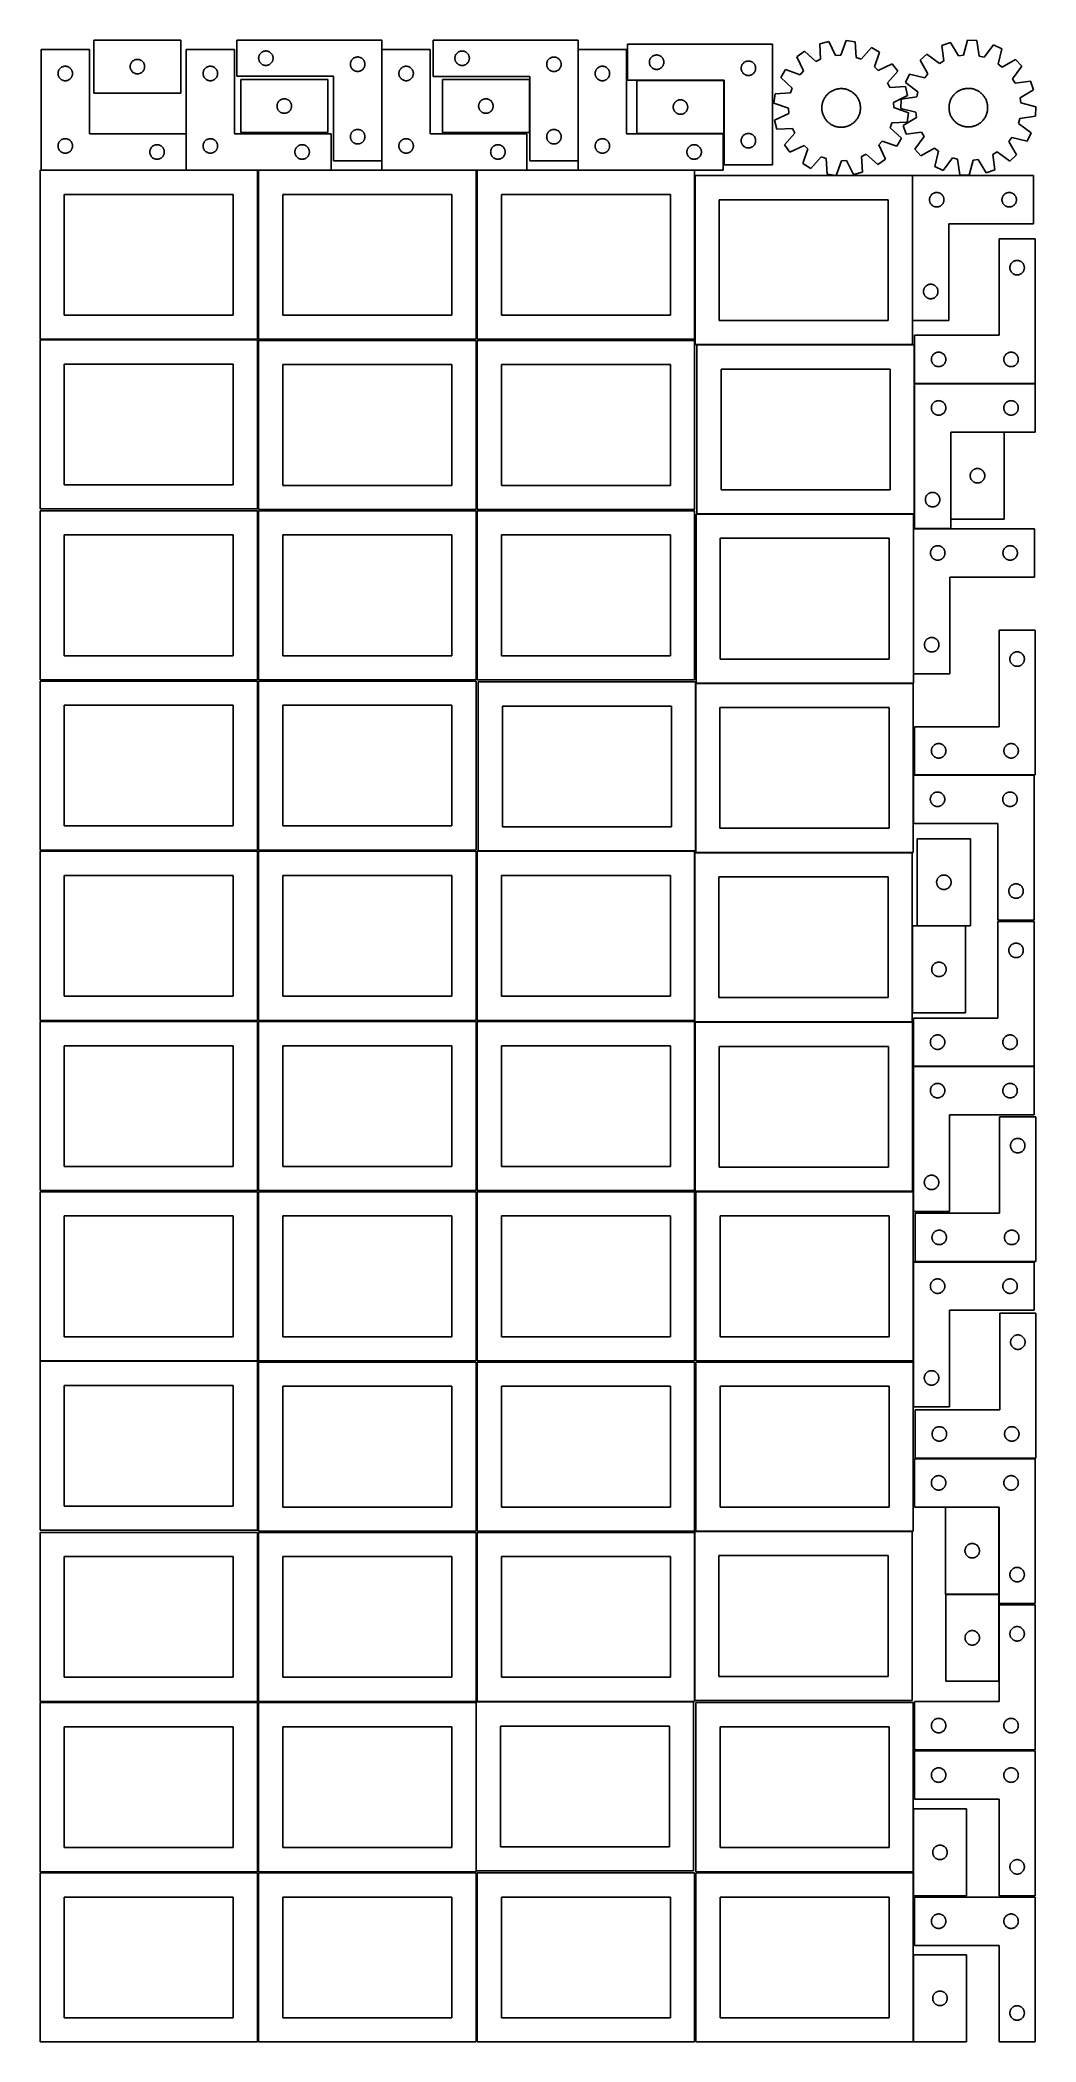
# Model space of a CAD drawing. Header units: millimetres. Extents: x 7 to 1243, y 7 to 2493.
import ezdxf

# ---------------------------------------------------------------- set-up
doc = ezdxf.new("R2010")
doc.units = ezdxf.units.MM
doc.layers.add('COMMON', color=5, linetype='CONTINUOUS', true_color=0x0000ff)
doc.layers.add('CUT', color=7, linetype='CONTINUOUS', true_color=0x000000)

msp = doc.modelspace()

# ---------------------------------------------------------------- linework, layer by layer
at = {"layer": 'COMMON'}
for p, q in [((431.101719, 2343.445624), (431.101719, 2481.930532)), ((674.87244, 2343.371161), (674.87244, 2481.930532)), ((855.958554, 2443.356901), (747.958554, 2443.356901)), ((187.941929, 2331.930532), (187.941929, 2376.930532)), ((187.841928, 2331.830532), (7.841928, 2331.830532)), ((276.520933, 2331.830532), (188.041929, 2331.830532)), ((368.041929, 2331.830532), (278.041929, 2331.830532)), ((548.041929, 2331.830532), (431.201719, 2331.830532)), ((611.201719, 2331.830532), (549.562864, 2331.830532)), ((819.562864, 2331.830532), (674.97244, 2331.830532)), ((1090.180987, 2145.086496), (1090.180987, 2325.086496)), ((1092.478625, 1904.80488), (1092.478625, 2066.50421)), ((1242.578625, 2066.604211), (1092.604728, 2066.604211)), ((1091.392083, 1706.282286), (1091.392083, 1886.282286)), ((1091.150109, 1580.279732), (1091.150109, 1520.279732)), ((1241.250109, 1580.379733), (1092.630732, 1580.379733)), ((1089.887321, 1392.990052), (1089.887321, 1284.990052)), ((1155.987322, 1393.090053), (1096.136001, 1393.090053)), ((1241.309584, 1218.456506), (1091.309584, 1218.456506)), ((1091.183738, 296.041934), (1091.183738, 218.041933)), ((1091.183738, 216.520967), (1091.183738, 188.041934))]:
    msp.add_line(p, q, dxfattribs=at)
at = {"layer": 'CUT'}
for p, q in [((181.473933, 2493.448797), (73.473933, 2493.448797)), ((73.473933, 2493.448797), (73.473933, 2427.448797)), ((181.473933, 2427.448797), (181.473933, 2493.448797)), ((431.001718, 2493.445624), (251.001718, 2493.445624)), ((251.001718, 2493.445624), (251.001718, 2448.445624)), ((431.001718, 2343.445624), (431.001718, 2493.445624)), ((674.772439, 2493.371161), (494.772439, 2493.371161)), ((494.772439, 2493.371161), (494.772439, 2448.371161)), ((674.772439, 2343.371161), (674.772439, 2493.371161)), ((916.356409, 2488.456901), (736.356409, 2488.456901)), ((736.356409, 2488.456901), (736.356409, 2443.456901)), ((916.356409, 2338.456901), (916.356409, 2488.456901)), ((986.258726, 2491.745003), (975.085555, 2488.873466)), ((975.085555, 2488.873466), (976.088041, 2469.52308)), ((994.710427, 2474.309087), (986.258726, 2491.745003)), ((1007.609354, 2492.924952), (1001.130458, 2474.663892)), ((1019.030908, 2491.302119), (1007.609354, 2492.924952)), ((1020.166825, 2471.959107), (1019.030908, 2491.302119)), ((1137.452927, 2490.55104), (1126.555042, 2486.766655)), ((1147.315581, 2473.872596), (1137.452927, 2490.55104)), ((1158.633198, 2493.490045), (1153.684386, 2474.756341)), ((1170.149752, 2492.815921), (1158.633198, 2493.490045)), ((1172.879091, 2473.632774), (1170.149752, 2492.815921)), ((1190.842479, 2487.425869), (1179.101295, 2472.012011)), ((1201.224412, 2482.395865), (1190.842479, 2487.425869)), ((67.841928, 2481.930532), (7.841928, 2481.930532)), ((7.841928, 2481.930532), (7.841928, 2331.930532)), ((67.841928, 2376.930532), (67.841928, 2481.930532)), ((118.55093, 2461.623533), (118.646866, 2462.20461)), ((118.646866, 2462.20461), (118.780601, 2462.778168)), ((118.780601, 2462.778168), (118.951562, 2463.341752)), ((118.951562, 2463.341752), (119.159018, 2463.892948)), ((119.159018, 2463.892948), (119.402079, 2464.429395)), ((119.402079, 2464.429395), (119.679705, 2464.948797)), ((119.679705, 2464.948797), (119.990707, 2465.448929)), ((119.990707, 2465.448929), (120.333753, 2465.92765)), ((120.333753, 2465.92765), (120.707375, 2466.382909)), ((120.707375, 2466.382909), (121.109972, 2466.812758)), ((121.109972, 2466.812758), (121.539821, 2467.215355)), ((121.539821, 2467.215355), (121.995081, 2467.588977)), ((121.995081, 2467.588977), (122.473801, 2467.932024)), ((122.473801, 2467.932024), (122.973933, 2468.243026)), ((122.973933, 2468.243026), (123.493335, 2468.520652)), ((123.493335, 2468.520652), (124.029782, 2468.763713)), ((124.029782, 2468.763713), (124.580978, 2468.971168)), ((124.580978, 2468.971168), (125.144562, 2469.142129)), ((125.144562, 2469.142129), (125.71812, 2469.275865)), ((125.71812, 2469.275865), (126.299198, 2469.371801)), ((126.299198, 2469.371801), (126.885305, 2469.429527)), ((126.885305, 2469.429527), (127.473933, 2469.448797)), ((127.473933, 2469.448797), (128.062562, 2469.429527)), ((128.062562, 2469.429527), (128.648669, 2469.371801)), ((128.648669, 2469.371801), (129.229746, 2469.275865)), ((129.229746, 2469.275865), (129.803305, 2469.142129)), ((129.803305, 2469.142129), (130.366889, 2468.971168)), ((130.366889, 2468.971168), (130.918084, 2468.763713)), ((130.918084, 2468.763713), (131.454532, 2468.520652)), ((131.454532, 2468.520652), (131.973933, 2468.243026)), ((131.973933, 2468.243026), (132.474065, 2467.932024)), ((132.474065, 2467.932024), (132.952786, 2467.588977)), ((132.952786, 2467.588977), (133.408046, 2467.215355)), ((133.408046, 2467.215355), (133.837894, 2466.812758)), ((133.837894, 2466.812758), (134.240492, 2466.382909)), ((134.240492, 2466.382909), (134.614113, 2465.92765)), ((134.614113, 2465.92765), (134.95716, 2465.448929)), ((134.95716, 2465.448929), (135.268162, 2464.948797)), ((135.268162, 2464.948797), (135.545788, 2464.429395)), ((135.545788, 2464.429395), (135.788849, 2463.892948)), ((135.788849, 2463.892948), (135.996305, 2463.341752)), ((135.996305, 2463.341752), (136.167266, 2462.778168)), ((136.167266, 2462.778168), (136.301001, 2462.20461)), ((136.301001, 2462.20461), (136.396937, 2461.623533)), ((248.041929, 2481.930532), (188.041929, 2481.930532)), ((188.041929, 2481.930532), (188.041929, 2331.930532)), ((248.041929, 2376.930532), (248.041929, 2481.930532)), ((278.001718, 2470.945624), (278.020987, 2471.534252)), ((278.020987, 2470.356995), (278.001718, 2470.945624)), ((278.020987, 2471.534252), (278.078714, 2472.120359)), ((278.078714, 2469.770888), (278.020987, 2470.356995)), ((278.078714, 2472.120359), (278.17465, 2472.701437)), ((278.17465, 2469.189811), (278.078714, 2469.770888)), ((278.17465, 2472.701437), (278.308385, 2473.274995)), ((278.308385, 2468.616252), (278.17465, 2469.189811)), ((278.308385, 2473.274995), (278.479347, 2473.838579)), ((278.479347, 2468.052668), (278.308385, 2468.616252)), ((278.479347, 2473.838579), (278.686802, 2474.389775)), ((278.686802, 2467.501473), (278.479347, 2468.052668)), ((278.686802, 2474.389775), (278.929863, 2474.926222)), ((278.929863, 2466.965025), (278.686802, 2467.501473)), ((278.929863, 2474.926222), (279.207489, 2475.445624)), ((279.207489, 2466.445624), (278.929863, 2466.965025)), ((279.207489, 2475.445624), (279.518491, 2475.945756)), ((279.518491, 2465.945492), (279.207489, 2466.445624)), ((279.518491, 2475.945756), (279.861538, 2476.424477)), ((279.861538, 2465.466771), (279.518491, 2465.945492)), ((279.861538, 2476.424477), (280.235159, 2476.879736)), ((280.235159, 2465.011511), (279.861538, 2465.466771)), ((280.235159, 2476.879736), (280.637757, 2477.309585)), ((280.637757, 2464.581663), (280.235159, 2465.011511)), ((280.637757, 2477.309585), (281.067605, 2477.712182)), ((281.067605, 2464.179065), (280.637757, 2464.581663)), ((281.067605, 2477.712182), (281.522865, 2478.085804)), ((281.522865, 2463.805444), (281.067605, 2464.179065)), ((281.522865, 2478.085804), (282.001586, 2478.42885)), ((282.001586, 2463.462397), (281.522865, 2463.805444)), ((282.001586, 2478.42885), (282.501718, 2478.739852)), ((282.501718, 2463.151395), (282.001586, 2463.462397)), ((282.501718, 2478.739852), (283.021119, 2479.017478)), ((283.021119, 2462.873769), (282.501718, 2463.151395)), ((283.021119, 2479.017478), (283.557567, 2479.260539)), ((283.557567, 2462.630708), (283.021119, 2462.873769)), ((283.557567, 2479.260539), (284.108762, 2479.467995)), ((284.108762, 2462.423252), (283.557567, 2462.630708)), ((284.108762, 2479.467995), (284.672346, 2479.638956)), ((284.672346, 2462.252291), (284.108762, 2462.423252)), ((284.672346, 2479.638956), (285.245905, 2479.772691)), ((285.245905, 2462.118556), (284.672346, 2462.252291)), ((285.245905, 2479.772691), (285.826982, 2479.868627)), ((285.826982, 2462.02262), (285.245905, 2462.118556)), ((285.826982, 2479.868627), (286.41309, 2479.926354)), ((286.41309, 2479.926354), (287.001718, 2479.945624)), ((287.001718, 2479.945624), (287.590346, 2479.926354)), ((287.590346, 2479.926354), (288.176453, 2479.868627)), ((288.176453, 2479.868627), (288.757531, 2479.772691)), ((288.757531, 2462.118556), (288.176453, 2462.02262)), ((288.757531, 2479.772691), (289.331089, 2479.638956)), ((289.331089, 2462.252291), (288.757531, 2462.118556)), ((289.331089, 2479.638956), (289.894673, 2479.467995)), ((289.894673, 2462.423252), (289.331089, 2462.252291)), ((289.894673, 2479.467995), (290.445869, 2479.260539)), ((290.445869, 2462.630708), (289.894673, 2462.423252)), ((290.445869, 2479.260539), (290.982316, 2479.017478)), ((290.982316, 2462.873769), (290.445869, 2462.630708)), ((290.982316, 2479.017478), (291.501718, 2478.739852)), ((291.501718, 2463.151395), (290.982316, 2462.873769)), ((291.501718, 2478.739852), (292.00185, 2478.42885)), ((292.00185, 2463.462397), (291.501718, 2463.151395)), ((292.00185, 2478.42885), (292.480571, 2478.085804)), ((292.480571, 2463.805444), (292.00185, 2463.462397)), ((292.480571, 2478.085804), (292.93583, 2477.712182)), ((292.93583, 2464.179065), (292.480571, 2463.805444)), ((292.93583, 2477.712182), (293.365679, 2477.309585)), ((293.365679, 2464.581663), (292.93583, 2464.179065)), ((293.365679, 2477.309585), (293.768276, 2476.879736)), ((293.768276, 2465.011511), (293.365679, 2464.581663)), ((293.768276, 2476.879736), (294.141898, 2476.424477)), ((294.141898, 2465.466771), (293.768276, 2465.011511)), ((294.141898, 2476.424477), (294.484944, 2475.945756)), ((294.484944, 2465.945492), (294.141898, 2465.466771)), ((294.484944, 2475.945756), (294.795946, 2475.445624)), ((294.795946, 2466.445624), (294.484944, 2465.945492)), ((294.795946, 2475.445624), (295.073572, 2474.926222)), ((295.073572, 2466.965025), (294.795946, 2466.445624)), ((295.073572, 2474.926222), (295.316633, 2474.389775)), ((295.316633, 2467.501473), (295.073572, 2466.965025)), ((295.316633, 2474.389775), (295.524089, 2473.838579)), ((295.524089, 2468.052668), (295.316633, 2467.501473)), ((295.524089, 2473.838579), (295.69505, 2473.274995)), ((295.69505, 2468.616252), (295.524089, 2468.052668)), ((295.69505, 2473.274995), (295.828785, 2472.701437)), ((295.828785, 2469.189811), (295.69505, 2468.616252)), ((295.828785, 2472.701437), (295.924721, 2472.120359)), ((295.924721, 2469.770888), (295.828785, 2469.189811)), ((295.924721, 2472.120359), (295.982448, 2471.534252)), ((295.982448, 2470.356995), (295.924721, 2469.770888)), ((295.982448, 2471.534252), (296.001718, 2470.945624)), ((296.001718, 2470.945624), (295.982448, 2470.356995)), ((392.001718, 2463.445624), (392.020987, 2464.034252)), ((392.020987, 2462.856995), (392.001718, 2463.445624)), ((392.020987, 2464.034252), (392.078714, 2464.620359)), ((392.078714, 2462.270888), (392.020987, 2462.856995)), ((392.078714, 2464.620359), (392.17465, 2465.201437)), ((392.17465, 2461.689811), (392.078714, 2462.270888)), ((392.17465, 2465.201437), (392.308385, 2465.774995)), ((392.308385, 2465.774995), (392.479347, 2466.338579)), ((392.479347, 2466.338579), (392.686802, 2466.889775)), ((392.686802, 2466.889775), (392.929863, 2467.426222)), ((392.929863, 2467.426222), (393.207489, 2467.945624)), ((393.207489, 2467.945624), (393.518491, 2468.445756)), ((393.518491, 2468.445756), (393.861538, 2468.924477)), ((393.861538, 2468.924477), (394.235159, 2469.379736)), ((394.235159, 2469.379736), (394.637757, 2469.809585)), ((394.637757, 2469.809585), (395.067605, 2470.212182)), ((395.067605, 2470.212182), (395.522865, 2470.585804)), ((395.522865, 2470.585804), (396.001586, 2470.92885)), ((396.001586, 2470.92885), (396.501718, 2471.239852)), ((396.501718, 2471.239852), (397.021119, 2471.517478)), ((397.021119, 2471.517478), (397.557567, 2471.760539)), ((397.557567, 2471.760539), (398.108762, 2471.967995)), ((398.108762, 2471.967995), (398.672346, 2472.138956)), ((398.672346, 2472.138956), (399.245905, 2472.272691)), ((399.245905, 2472.272691), (399.826982, 2472.368627)), ((399.826982, 2472.368627), (400.41309, 2472.426354)), ((400.41309, 2472.426354), (401.001718, 2472.445624)), ((401.001718, 2472.445624), (401.590346, 2472.426354)), ((401.590346, 2472.426354), (402.176453, 2472.368627)), ((402.176453, 2472.368627), (402.757531, 2472.272691)), ((402.757531, 2472.272691), (403.331089, 2472.138956)), ((403.331089, 2472.138956), (403.894673, 2471.967995)), ((403.894673, 2471.967995), (404.445869, 2471.760539)), ((404.445869, 2471.760539), (404.982316, 2471.517478)), ((404.982316, 2471.517478), (405.501718, 2471.239852)), ((405.501718, 2471.239852), (406.00185, 2470.92885)), ((406.00185, 2470.92885), (406.480571, 2470.585804)), ((406.480571, 2470.585804), (406.93583, 2470.212182)), ((406.93583, 2470.212182), (407.365679, 2469.809585)), ((407.365679, 2469.809585), (407.768276, 2469.379736)), ((407.768276, 2469.379736), (408.141898, 2468.924477)), ((408.141898, 2468.924477), (408.484944, 2468.445756)), ((408.484944, 2468.445756), (408.795946, 2467.945624)), ((408.795946, 2467.945624), (409.073572, 2467.426222)), ((409.073572, 2467.426222), (409.316633, 2466.889775)), ((409.316633, 2466.889775), (409.524089, 2466.338579)), ((409.524089, 2466.338579), (409.69505, 2465.774995)), ((409.69505, 2465.774995), (409.828785, 2465.201437)), ((409.828785, 2465.201437), (409.924721, 2464.620359)), ((409.924721, 2462.270888), (409.828785, 2461.689811)), ((409.924721, 2464.620359), (409.982448, 2464.034252)), ((409.982448, 2462.856995), (409.924721, 2462.270888)), ((409.982448, 2464.034252), (410.001718, 2463.445624)), ((410.001718, 2463.445624), (409.982448, 2462.856995)), ((491.201719, 2481.930532), (431.201719, 2481.930532)), ((431.201719, 2481.930532), (431.201719, 2331.930532)), ((491.201719, 2376.930532), (491.201719, 2481.930532)), ((521.772439, 2470.871161), (521.791709, 2471.459789)), ((521.791709, 2470.282533), (521.772439, 2470.871161)), ((521.791709, 2471.459789), (521.849435, 2472.045896)), ((521.849435, 2469.696425), (521.791709, 2470.282533)), ((521.849435, 2472.045896), (521.945372, 2472.626974)), ((521.945372, 2469.115348), (521.849435, 2469.696425)), ((521.945372, 2472.626974), (522.079107, 2473.200532)), ((522.079107, 2468.541789), (521.945372, 2469.115348)), ((522.079107, 2473.200532), (522.250068, 2473.764116)), ((522.250068, 2467.978206), (522.079107, 2468.541789)), ((522.250068, 2473.764116), (522.457523, 2474.315312)), ((522.457523, 2467.42701), (522.250068, 2467.978206)), ((522.457523, 2474.315312), (522.700584, 2474.851759)), ((522.700584, 2466.890563), (522.457523, 2467.42701)), ((522.700584, 2474.851759), (522.97821, 2475.371161)), ((522.97821, 2466.371161), (522.700584, 2466.890563)), ((522.97821, 2475.371161), (523.289213, 2475.871293)), ((523.289213, 2465.871029), (522.97821, 2466.371161)), ((523.289213, 2475.871293), (523.632259, 2476.350014)), ((523.632259, 2465.392308), (523.289213, 2465.871029)), ((523.632259, 2476.350014), (524.005881, 2476.805273)), ((524.005881, 2464.937048), (523.632259, 2465.392308)), ((524.005881, 2476.805273), (524.408478, 2477.235122)), ((524.408478, 2464.5072), (524.005881, 2464.937048)), ((524.408478, 2477.235122), (524.838327, 2477.637719)), ((524.838327, 2464.104602), (524.408478, 2464.5072)), ((524.838327, 2477.637719), (525.293586, 2478.011341)), ((525.293586, 2463.730981), (524.838327, 2464.104602)), ((525.293586, 2478.011341), (525.772307, 2478.354387)), ((525.772307, 2463.387934), (525.293586, 2463.730981)), ((525.772307, 2478.354387), (526.272439, 2478.665389)), ((526.272439, 2463.076932), (525.772307, 2463.387934)), ((526.272439, 2478.665389), (526.791841, 2478.943015)), ((526.791841, 2462.799306), (526.272439, 2463.076932)), ((526.791841, 2478.943015), (527.328288, 2479.186077)), ((527.328288, 2462.556245), (526.791841, 2462.799306)), ((527.328288, 2479.186077), (527.879484, 2479.393532)), ((527.879484, 2462.34879), (527.328288, 2462.556245)), ((527.879484, 2479.393532), (528.443068, 2479.564493)), ((528.443068, 2462.177828), (527.879484, 2462.34879)), ((528.443068, 2479.564493), (529.016626, 2479.698228)), ((529.016626, 2462.044093), (528.443068, 2462.177828)), ((529.016626, 2479.698228), (529.597703, 2479.794165)), ((529.597703, 2479.794165), (530.183811, 2479.851891)), ((530.183811, 2479.851891), (530.772439, 2479.871161)), ((530.772439, 2479.871161), (531.361067, 2479.851891)), ((531.361067, 2479.851891), (531.947175, 2479.794165)), ((531.947175, 2479.794165), (532.528252, 2479.698228)), ((532.528252, 2479.698228), (533.101811, 2479.564493)), ((533.101811, 2462.177828), (532.528252, 2462.044093)), ((533.101811, 2479.564493), (533.665394, 2479.393532)), ((533.665394, 2462.34879), (533.101811, 2462.177828)), ((533.665394, 2479.393532), (534.21659, 2479.186077)), ((534.21659, 2462.556245), (533.665394, 2462.34879)), ((534.21659, 2479.186077), (534.753037, 2478.943015)), ((534.753037, 2462.799306), (534.21659, 2462.556245)), ((534.753037, 2478.943015), (535.272439, 2478.665389)), ((535.272439, 2463.076932), (534.753037, 2462.799306)), ((535.272439, 2478.665389), (535.772571, 2478.354387)), ((535.772571, 2463.387934), (535.272439, 2463.076932)), ((535.772571, 2478.354387), (536.251292, 2478.011341)), ((536.251292, 2463.730981), (535.772571, 2463.387934)), ((536.251292, 2478.011341), (536.706551, 2477.637719)), ((536.706551, 2464.104602), (536.251292, 2463.730981)), ((536.706551, 2477.637719), (537.1364, 2477.235122)), ((537.1364, 2464.5072), (536.706551, 2464.104602)), ((537.1364, 2477.235122), (537.538997, 2476.805273)), ((537.538997, 2464.937048), (537.1364, 2464.5072)), ((537.538997, 2476.805273), (537.912619, 2476.350014)), ((537.912619, 2465.392308), (537.538997, 2464.937048)), ((537.912619, 2476.350014), (538.255666, 2475.871293)), ((538.255666, 2465.871029), (537.912619, 2465.392308)), ((538.255666, 2475.871293), (538.566668, 2475.371161)), ((538.566668, 2466.371161), (538.255666, 2465.871029)), ((538.566668, 2475.371161), (538.844294, 2474.851759)), ((538.844294, 2466.890563), (538.566668, 2466.371161)), ((538.844294, 2474.851759), (539.087355, 2474.315312)), ((539.087355, 2467.42701), (538.844294, 2466.890563)), ((539.087355, 2474.315312), (539.29481, 2473.764116)), ((539.29481, 2467.978206), (539.087355, 2467.42701)), ((539.29481, 2473.764116), (539.465772, 2473.200532)), ((539.465772, 2468.541789), (539.29481, 2467.978206)), ((539.465772, 2473.200532), (539.599507, 2472.626974)), ((539.599507, 2469.115348), (539.465772, 2468.541789)), ((539.599507, 2472.626974), (539.695443, 2472.045896)), ((539.695443, 2469.696425), (539.599507, 2469.115348)), ((539.695443, 2472.045896), (539.753169, 2471.459789)), ((539.753169, 2470.282533), (539.695443, 2469.696425)), ((539.753169, 2471.459789), (539.772439, 2470.871161)), ((539.772439, 2470.871161), (539.753169, 2470.282533)), ((635.772439, 2463.371161), (635.791709, 2463.959789)), ((635.791709, 2462.782533), (635.772439, 2463.371161)), ((635.791709, 2463.959789), (635.849435, 2464.545896)), ((635.849435, 2462.196425), (635.791709, 2462.782533)), ((635.849435, 2464.545896), (635.945372, 2465.126974)), ((635.945372, 2461.615348), (635.849435, 2462.196425)), ((635.945372, 2465.126974), (636.079107, 2465.700532)), ((636.079107, 2465.700532), (636.250068, 2466.264116)), ((636.250068, 2466.264116), (636.457523, 2466.815312)), ((636.457523, 2466.815312), (636.700584, 2467.351759)), ((636.700584, 2467.351759), (636.97821, 2467.871161)), ((636.97821, 2467.871161), (637.289213, 2468.371293)), ((637.289213, 2468.371293), (637.632259, 2468.850014)), ((637.632259, 2468.850014), (638.005881, 2469.305273)), ((638.005881, 2469.305273), (638.408478, 2469.735122)), ((638.408478, 2469.735122), (638.838327, 2470.137719)), ((638.838327, 2470.137719), (639.293586, 2470.511341)), ((639.293586, 2470.511341), (639.772307, 2470.854387)), ((639.772307, 2470.854387), (640.272439, 2471.165389)), ((640.272439, 2471.165389), (640.791841, 2471.443015)), ((640.791841, 2471.443015), (641.328288, 2471.686077)), ((641.328288, 2471.686077), (641.879484, 2471.893532)), ((641.879484, 2471.893532), (642.443068, 2472.064493)), ((642.443068, 2472.064493), (643.016626, 2472.198228)), ((643.016626, 2472.198228), (643.597703, 2472.294165)), ((643.597703, 2472.294165), (644.183811, 2472.351891)), ((644.183811, 2472.351891), (644.772439, 2472.371161)), ((644.772439, 2472.371161), (645.361067, 2472.351891)), ((645.361067, 2472.351891), (645.947175, 2472.294165)), ((645.947175, 2472.294165), (646.528252, 2472.198228)), ((646.528252, 2472.198228), (647.101811, 2472.064493)), ((647.101811, 2472.064493), (647.665394, 2471.893532)), ((647.665394, 2471.893532), (648.21659, 2471.686077)), ((648.21659, 2471.686077), (648.753037, 2471.443015)), ((648.753037, 2471.443015), (649.272439, 2471.165389)), ((649.272439, 2471.165389), (649.772571, 2470.854387)), ((649.772571, 2470.854387), (650.251292, 2470.511341)), ((650.251292, 2470.511341), (650.706551, 2470.137719)), ((650.706551, 2470.137719), (651.1364, 2469.735122)), ((651.1364, 2469.735122), (651.538997, 2469.305273)), ((651.538997, 2469.305273), (651.912619, 2468.850014)), ((651.912619, 2468.850014), (652.255666, 2468.371293)), ((652.255666, 2468.371293), (652.566668, 2467.871161)), ((652.566668, 2467.871161), (652.844294, 2467.351759)), ((652.844294, 2467.351759), (653.087355, 2466.815312)), ((653.087355, 2466.815312), (653.29481, 2466.264116)), ((653.29481, 2466.264116), (653.465772, 2465.700532)), ((653.465772, 2465.700532), (653.599507, 2465.126974)), ((653.599507, 2465.126974), (653.695443, 2464.545896)), ((653.695443, 2462.196425), (653.599507, 2461.615348)), ((653.695443, 2464.545896), (653.753169, 2463.959789)), ((653.753169, 2462.782533), (653.695443, 2462.196425)), ((653.753169, 2463.959789), (653.772439, 2463.371161)), ((653.772439, 2463.371161), (653.753169, 2462.782533)), ((734.97244, 2481.930532), (674.97244, 2481.930532)), ((674.97244, 2481.930532), (674.97244, 2331.930532)), ((734.97244, 2376.930532), (734.97244, 2481.930532)), ((763.356409, 2465.956901), (763.375679, 2466.545529)), ((763.375679, 2465.368272), (763.356409, 2465.956901)), ((763.375679, 2466.545529), (763.433405, 2467.131636)), ((763.433405, 2464.782165), (763.375679, 2465.368272)), ((763.433405, 2467.131636), (763.529342, 2467.712713)), ((763.529342, 2464.201088), (763.433405, 2464.782165)), ((763.529342, 2467.712713), (763.663077, 2468.286272)), ((763.663077, 2463.627529), (763.529342, 2464.201088)), ((763.663077, 2468.286272), (763.834038, 2468.849856)), ((763.834038, 2463.063945), (763.663077, 2463.627529)), ((763.834038, 2468.849856), (764.041493, 2469.401051)), ((764.041493, 2462.51275), (763.834038, 2463.063945)), ((764.041493, 2469.401051), (764.284555, 2469.937499)), ((764.284555, 2461.976302), (764.041493, 2462.51275)), ((764.284555, 2469.937499), (764.562181, 2470.456901)), ((764.562181, 2470.456901), (764.873183, 2470.957033)), ((764.873183, 2470.957033), (765.216229, 2471.435753)), ((765.216229, 2471.435753), (765.589851, 2471.891013)), ((765.589851, 2471.891013), (765.992448, 2472.320862)), ((765.992448, 2472.320862), (766.422297, 2472.723459)), ((766.422297, 2472.723459), (766.877556, 2473.097081)), ((766.877556, 2473.097081), (767.356277, 2473.440127)), ((767.356277, 2473.440127), (767.856409, 2473.751129)), ((767.856409, 2473.751129), (768.375811, 2474.028755)), ((768.375811, 2474.028755), (768.912258, 2474.271816)), ((768.912258, 2474.271816), (769.463454, 2474.479272)), ((769.463454, 2474.479272), (770.027038, 2474.650233)), ((770.027038, 2474.650233), (770.600596, 2474.783968)), ((770.600596, 2474.783968), (771.181673, 2474.879904)), ((771.181673, 2474.879904), (771.767781, 2474.937631)), ((771.767781, 2474.937631), (772.356409, 2474.956901)), ((772.356409, 2474.956901), (772.945037, 2474.937631)), ((772.945037, 2474.937631), (773.531145, 2474.879904)), ((773.531145, 2474.879904), (774.112222, 2474.783968)), ((774.112222, 2474.783968), (774.685781, 2474.650233)), ((774.685781, 2474.650233), (775.249364, 2474.479272)), ((775.249364, 2474.479272), (775.80056, 2474.271816)), ((775.80056, 2474.271816), (776.337007, 2474.028755)), ((776.337007, 2474.028755), (776.856409, 2473.751129)), ((776.856409, 2473.751129), (777.356541, 2473.440127)), ((777.356541, 2473.440127), (777.835262, 2473.097081)), ((777.835262, 2473.097081), (778.290522, 2472.723459)), ((778.290522, 2472.723459), (778.72037, 2472.320862)), ((778.72037, 2472.320862), (779.122967, 2471.891013)), ((779.122967, 2471.891013), (779.496589, 2471.435753)), ((779.496589, 2471.435753), (779.839636, 2470.957033)), ((779.839636, 2470.957033), (780.150638, 2470.456901)), ((780.150638, 2470.456901), (780.428264, 2469.937499)), ((780.428264, 2469.937499), (780.671325, 2469.401051)), ((780.671325, 2462.51275), (780.428264, 2461.976302)), ((780.671325, 2469.401051), (780.87878, 2468.849856)), ((780.87878, 2463.063945), (780.671325, 2462.51275)), ((780.87878, 2468.849856), (781.049742, 2468.286272)), ((781.049742, 2463.627529), (780.87878, 2463.063945)), ((781.049742, 2468.286272), (781.183477, 2467.712713)), ((781.183477, 2464.201088), (781.049742, 2463.627529)), ((781.183477, 2467.712713), (781.279413, 2467.131636)), ((781.279413, 2464.782165), (781.183477, 2464.201088)), ((781.279413, 2467.131636), (781.33714, 2466.545529)), ((781.33714, 2465.368272), (781.279413, 2464.782165)), ((781.33714, 2466.545529), (781.356409, 2465.956901)), ((781.356409, 2465.956901), (781.33714, 2465.368272)), ((878.041493, 2461.901051), (878.284555, 2462.437499)), ((878.284555, 2462.437499), (878.562181, 2462.956901)), ((878.562181, 2462.956901), (878.873183, 2463.457033)), ((878.873183, 2463.457033), (879.216229, 2463.935753)), ((879.216229, 2463.935753), (879.589851, 2464.391013)), ((879.589851, 2464.391013), (879.992448, 2464.820862)), ((879.992448, 2464.820862), (880.422297, 2465.223459)), ((880.422297, 2465.223459), (880.877556, 2465.597081)), ((880.877556, 2465.597081), (881.356277, 2465.940127)), ((881.356277, 2465.940127), (881.856409, 2466.251129)), ((881.856409, 2466.251129), (882.375811, 2466.528755)), ((882.375811, 2466.528755), (882.912258, 2466.771816)), ((882.912258, 2466.771816), (883.463454, 2466.979272)), ((883.463454, 2466.979272), (884.027038, 2467.150233)), ((884.027038, 2467.150233), (884.600596, 2467.283968)), ((884.600596, 2467.283968), (885.181673, 2467.379904)), ((885.181673, 2467.379904), (885.767781, 2467.437631)), ((885.767781, 2467.437631), (886.356409, 2467.456901)), ((886.356409, 2467.456901), (886.945037, 2467.437631)), ((886.945037, 2467.437631), (887.531145, 2467.379904)), ((887.531145, 2467.379904), (888.112222, 2467.283968)), ((888.112222, 2467.283968), (888.685781, 2467.150233)), ((888.685781, 2467.150233), (889.249364, 2466.979272)), ((889.249364, 2466.979272), (889.80056, 2466.771816)), ((889.80056, 2466.771816), (890.337007, 2466.528755)), ((890.337007, 2466.528755), (890.856409, 2466.251129)), ((890.856409, 2466.251129), (891.356541, 2465.940127)), ((891.356541, 2465.940127), (891.835262, 2465.597081)), ((891.835262, 2465.597081), (892.290522, 2465.223459)), ((892.290522, 2465.223459), (892.72037, 2464.820862)), ((892.72037, 2464.820862), (893.122967, 2464.391013)), ((893.122967, 2464.391013), (893.496589, 2463.935753)), ((893.496589, 2463.935753), (893.839636, 2463.457033)), ((893.839636, 2463.457033), (894.150638, 2462.956901)), ((894.150638, 2462.956901), (894.428264, 2462.437499)), ((894.428264, 2462.437499), (894.671325, 2461.901051)), ((955.811694, 2479.612803), (946.58792, 2472.684061)), ((946.58792, 2472.684061), (954.919168, 2455.19027)), ((970.292483, 2466.738443), (955.811694, 2479.612803)), ((976.088041, 2469.52308), (970.292483, 2466.738443)), ((1001.130458, 2474.663892), (994.710427, 2474.309087)), ((1026.233938, 2469.830065), (1020.166825, 2471.959107)), ((1039.207863, 2484.221718), (1026.233938, 2469.830065)), ((1049.138971, 2478.351577), (1039.207863, 2484.221718)), ((1042.786172, 2460.046268), (1049.138971, 2478.351577)), ((1065.070495, 2464.088753), (1047.576704, 2455.757505)), ((1071.999237, 2454.864979), (1065.070495, 2464.088753)), ((1108.111732, 2475.946029), (1099.491621, 2468.279273)), ((1099.491621, 2468.279273), (1109.239012, 2451.533206)), ((1123.6062, 2464.31143), (1108.111732, 2475.946029)), ((1129.152015, 2467.565141), (1123.6062, 2464.31143)), ((1126.555042, 2486.766655), (1129.152015, 2467.565141)), ((1153.684386, 2474.756341), (1147.315581, 2473.872596)), ((1179.101295, 2472.012011), (1172.879091, 2473.632774)), ((1196.40492, 2463.628475), (1201.224412, 2482.395865)), ((1201.533248, 2459.749952), (1196.40492, 2463.628475)), ((1218.279315, 2469.497343), (1201.533248, 2459.749952)), ((1225.946071, 2460.877232), (1218.279315, 2469.497343)), ((28.841928, 2451.930532), (28.861197, 2452.519161)), ((28.861197, 2451.341904), (28.841928, 2451.930532)), ((28.861197, 2452.519161), (28.918924, 2453.105268)), ((28.918924, 2450.755797), (28.861197, 2451.341904)), ((28.918924, 2453.105268), (29.01486, 2453.686345)), ((29.01486, 2450.174719), (28.918924, 2450.755797)), ((29.01486, 2453.686345), (29.148595, 2454.259904)), ((29.148595, 2449.601161), (29.01486, 2450.174719)), ((29.148595, 2454.259904), (29.319556, 2454.823488)), ((29.319556, 2449.037577), (29.148595, 2449.601161)), ((29.319556, 2454.823488), (29.527012, 2455.374683)), ((29.527012, 2448.486381), (29.319556, 2449.037577)), ((29.527012, 2455.374683), (29.770073, 2455.911131)), ((29.770073, 2447.949934), (29.527012, 2448.486381)), ((29.770073, 2455.911131), (30.047699, 2456.430532)), ((30.047699, 2447.430532), (29.770073, 2447.949934)), ((30.047699, 2456.430532), (30.358701, 2456.930664)), ((30.358701, 2446.9304), (30.047699, 2447.430532)), ((30.358701, 2456.930664), (30.701748, 2457.409385)), ((30.701748, 2446.451679), (30.358701, 2446.9304)), ((30.701748, 2457.409385), (31.075369, 2457.864645)), ((31.075369, 2445.99642), (30.701748, 2446.451679)), ((31.075369, 2457.864645), (31.477967, 2458.294493)), ((31.477967, 2445.566571), (31.075369, 2445.99642)), ((31.477967, 2458.294493), (31.907815, 2458.697091)), ((31.907815, 2445.163974), (31.477967, 2445.566571)), ((31.907815, 2458.697091), (32.363075, 2459.070712)), ((32.363075, 2444.790352), (31.907815, 2445.163974)), ((32.363075, 2459.070712), (32.841796, 2459.413759)), ((32.841796, 2444.447306), (32.363075, 2444.790352)), ((32.841796, 2459.413759), (33.341928, 2459.724761)), ((33.341928, 2444.136304), (32.841796, 2444.447306)), ((33.341928, 2459.724761), (33.861329, 2460.002387)), ((33.861329, 2443.858678), (33.341928, 2444.136304)), ((33.861329, 2460.002387), (34.397777, 2460.245448)), ((34.397777, 2443.615617), (33.861329, 2443.858678)), ((34.397777, 2460.245448), (34.948972, 2460.452904)), ((34.948972, 2443.408161), (34.397777, 2443.615617)), ((34.948972, 2460.452904), (35.512556, 2460.623865)), ((35.512556, 2443.2372), (34.948972, 2443.408161)), ((35.512556, 2460.623865), (36.086115, 2460.7576)), ((36.086115, 2443.103465), (35.512556, 2443.2372)), ((36.086115, 2460.7576), (36.667192, 2460.853536)), ((36.667192, 2443.007529), (36.086115, 2443.103465)), ((36.667192, 2460.853536), (37.253299, 2460.911263)), ((37.253299, 2442.949802), (36.667192, 2443.007529)), ((37.253299, 2460.911263), (37.841928, 2460.930532)), ((37.841928, 2442.930532), (37.253299, 2442.949802)), ((37.841928, 2460.930532), (38.430556, 2460.911263)), ((38.430556, 2442.949802), (37.841928, 2442.930532)), ((38.430556, 2460.911263), (39.016663, 2460.853536)), ((39.016663, 2443.007529), (38.430556, 2442.949802)), ((39.016663, 2460.853536), (39.597741, 2460.7576)), ((39.597741, 2443.103465), (39.016663, 2443.007529)), ((39.597741, 2460.7576), (40.171299, 2460.623865)), ((40.171299, 2443.2372), (39.597741, 2443.103465)), ((40.171299, 2460.623865), (40.734883, 2460.452904)), ((40.734883, 2443.408161), (40.171299, 2443.2372)), ((40.734883, 2460.452904), (41.286079, 2460.245448)), ((41.286079, 2443.615617), (40.734883, 2443.408161)), ((41.286079, 2460.245448), (41.822526, 2460.002387)), ((41.822526, 2443.858678), (41.286079, 2443.615617)), ((41.822526, 2460.002387), (42.341928, 2459.724761)), ((42.341928, 2444.136304), (41.822526, 2443.858678)), ((42.341928, 2459.724761), (42.84206, 2459.413759)), ((42.84206, 2444.447306), (42.341928, 2444.136304)), ((42.84206, 2459.413759), (43.32078, 2459.070712)), ((43.32078, 2444.790352), (42.84206, 2444.447306)), ((43.32078, 2459.070712), (43.77604, 2458.697091)), ((43.77604, 2445.163974), (43.32078, 2444.790352)), ((43.77604, 2458.697091), (44.205889, 2458.294493)), ((44.205889, 2445.566571), (43.77604, 2445.163974)), ((44.205889, 2458.294493), (44.608486, 2457.864645)), ((44.608486, 2445.99642), (44.205889, 2445.566571)), ((44.608486, 2457.864645), (44.982108, 2457.409385)), ((44.982108, 2446.451679), (44.608486, 2445.99642)), ((44.982108, 2457.409385), (45.325154, 2456.930664)), ((45.325154, 2446.9304), (44.982108, 2446.451679)), ((45.325154, 2456.930664), (45.636156, 2456.430532)), ((45.636156, 2447.430532), (45.325154, 2446.9304)), ((45.636156, 2456.430532), (45.913782, 2455.911131)), ((45.913782, 2447.949934), (45.636156, 2447.430532)), ((45.913782, 2455.911131), (46.156843, 2455.374683)), ((46.156843, 2448.486381), (45.913782, 2447.949934)), ((46.156843, 2455.374683), (46.364299, 2454.823488)), ((46.364299, 2449.037577), (46.156843, 2448.486381)), ((46.364299, 2454.823488), (46.53526, 2454.259904)), ((46.53526, 2449.601161), (46.364299, 2449.037577)), ((46.53526, 2454.259904), (46.668995, 2453.686345)), ((46.668995, 2450.174719), (46.53526, 2449.601161)), ((46.668995, 2453.686345), (46.764931, 2453.105268)), ((46.764931, 2450.755797), (46.668995, 2450.174719)), ((46.764931, 2453.105268), (46.822658, 2452.519161)), ((46.822658, 2451.341904), (46.764931, 2450.755797)), ((46.822658, 2452.519161), (46.841928, 2451.930532)), ((46.841928, 2451.930532), (46.822658, 2451.341904)), ((118.473933, 2460.448797), (118.493203, 2461.037425)), ((118.493203, 2459.860169), (118.473933, 2460.448797)), ((118.493203, 2461.037425), (118.55093, 2461.623533)), ((118.55093, 2459.274061), (118.493203, 2459.860169)), ((118.646866, 2458.692984), (118.55093, 2459.274061)), ((118.780601, 2458.119426), (118.646866, 2458.692984)), ((118.951562, 2457.555842), (118.780601, 2458.119426)), ((119.159018, 2457.004646), (118.951562, 2457.555842)), ((119.402079, 2456.468199), (119.159018, 2457.004646)), ((119.679705, 2455.948797), (119.402079, 2456.468199)), ((119.990707, 2455.448665), (119.679705, 2455.948797)), ((120.333753, 2454.969944), (119.990707, 2455.448665)), ((120.707375, 2454.514685), (120.333753, 2454.969944)), ((121.109972, 2454.084836), (120.707375, 2454.514685)), ((121.539821, 2453.682239), (121.109972, 2454.084836)), ((121.995081, 2453.308617), (121.539821, 2453.682239)), ((122.473801, 2452.965571), (121.995081, 2453.308617)), ((122.973933, 2452.654568), (122.473801, 2452.965571)), ((123.493335, 2452.376942), (122.973933, 2452.654568)), ((124.029782, 2452.133881), (123.493335, 2452.376942)), ((124.580978, 2451.926426), (124.029782, 2452.133881)), ((125.144562, 2451.755465), (124.580978, 2451.926426)), ((125.71812, 2451.62173), (125.144562, 2451.755465)), ((126.299198, 2451.525793), (125.71812, 2451.62173)), ((126.885305, 2451.468067), (126.299198, 2451.525793)), ((127.473933, 2451.448797), (126.885305, 2451.468067)), ((128.062562, 2451.468067), (127.473933, 2451.448797)), ((128.648669, 2451.525793), (128.062562, 2451.468067)), ((129.229746, 2451.62173), (128.648669, 2451.525793)), ((129.803305, 2451.755465), (129.229746, 2451.62173)), ((130.366889, 2451.926426), (129.803305, 2451.755465)), ((130.918084, 2452.133881), (130.366889, 2451.926426)), ((131.454532, 2452.376942), (130.918084, 2452.133881)), ((131.973933, 2452.654568), (131.454532, 2452.376942)), ((132.474065, 2452.965571), (131.973933, 2452.654568)), ((132.952786, 2453.308617), (132.474065, 2452.965571)), ((133.408046, 2453.682239), (132.952786, 2453.308617)), ((133.837894, 2454.084836), (133.408046, 2453.682239)), ((134.240492, 2454.514685), (133.837894, 2454.084836)), ((134.614113, 2454.969944), (134.240492, 2454.514685)), ((134.95716, 2455.448665), (134.614113, 2454.969944)), ((135.268162, 2455.948797), (134.95716, 2455.448665)), ((135.545788, 2456.468199), (135.268162, 2455.948797)), ((135.788849, 2457.004646), (135.545788, 2456.468199)), ((135.996305, 2457.555842), (135.788849, 2457.004646)), ((136.167266, 2458.119426), (135.996305, 2457.555842)), ((136.301001, 2458.692984), (136.167266, 2458.119426)), ((136.396937, 2459.274061), (136.301001, 2458.692984)), ((136.396937, 2461.623533), (136.454664, 2461.037425)), ((136.454664, 2459.860169), (136.396937, 2459.274061)), ((136.454664, 2461.037425), (136.473933, 2460.448797)), ((136.473933, 2460.448797), (136.454664, 2459.860169)), ((209.041929, 2451.930532), (209.061198, 2452.519161)), ((209.061198, 2451.341904), (209.041929, 2451.930532)), ((209.061198, 2452.519161), (209.118925, 2453.105268)), ((209.118925, 2450.755797), (209.061198, 2451.341904)), ((209.118925, 2453.105268), (209.214861, 2453.686345)), ((209.214861, 2450.174719), (209.118925, 2450.755797)), ((209.214861, 2453.686345), (209.348596, 2454.259904)), ((209.348596, 2449.601161), (209.214861, 2450.174719)), ((209.348596, 2454.259904), (209.519557, 2454.823488)), ((209.519557, 2449.037577), (209.348596, 2449.601161)), ((209.519557, 2454.823488), (209.727013, 2455.374683)), ((209.727013, 2448.486381), (209.519557, 2449.037577)), ((209.727013, 2455.374683), (209.970074, 2455.911131)), ((209.970074, 2447.949934), (209.727013, 2448.486381)), ((209.970074, 2455.911131), (210.2477, 2456.430532)), ((210.2477, 2447.430532), (209.970074, 2447.949934)), ((210.2477, 2456.430532), (210.558702, 2456.930664)), ((210.558702, 2446.9304), (210.2477, 2447.430532)), ((210.558702, 2456.930664), (210.901749, 2457.409385)), ((210.901749, 2446.451679), (210.558702, 2446.9304)), ((210.901749, 2457.409385), (211.27537, 2457.864645)), ((211.27537, 2445.99642), (210.901749, 2446.451679)), ((211.27537, 2457.864645), (211.677968, 2458.294493)), ((211.677968, 2445.566571), (211.27537, 2445.99642)), ((211.677968, 2458.294493), (212.107816, 2458.697091)), ((212.107816, 2445.163974), (211.677968, 2445.566571)), ((212.107816, 2458.697091), (212.563076, 2459.070712)), ((212.563076, 2444.790352), (212.107816, 2445.163974)), ((212.563076, 2459.070712), (213.041797, 2459.413759)), ((213.041797, 2444.447306), (212.563076, 2444.790352)), ((213.041797, 2459.413759), (213.541929, 2459.724761)), ((213.541929, 2444.136304), (213.041797, 2444.447306)), ((213.541929, 2459.724761), (214.06133, 2460.002387)), ((214.06133, 2443.858678), (213.541929, 2444.136304)), ((214.06133, 2460.002387), (214.597778, 2460.245448)), ((214.597778, 2443.615617), (214.06133, 2443.858678)), ((214.597778, 2460.245448), (215.148973, 2460.452904)), ((215.148973, 2443.408161), (214.597778, 2443.615617)), ((215.148973, 2460.452904), (215.712557, 2460.623865)), ((215.712557, 2443.2372), (215.148973, 2443.408161)), ((215.712557, 2460.623865), (216.286116, 2460.7576)), ((216.286116, 2443.103465), (215.712557, 2443.2372)), ((216.286116, 2460.7576), (216.867193, 2460.853536)), ((216.867193, 2443.007529), (216.286116, 2443.103465)), ((216.867193, 2460.853536), (217.4533, 2460.911263)), ((217.4533, 2442.949802), (216.867193, 2443.007529)), ((217.4533, 2460.911263), (218.041929, 2460.930532)), ((218.041929, 2442.930532), (217.4533, 2442.949802)), ((218.041929, 2460.930532), (218.630557, 2460.911263)), ((218.630557, 2442.949802), (218.041929, 2442.930532)), ((218.630557, 2460.911263), (219.216664, 2460.853536)), ((219.216664, 2443.007529), (218.630557, 2442.949802)), ((219.216664, 2460.853536), (219.797742, 2460.7576)), ((219.797742, 2443.103465), (219.216664, 2443.007529)), ((219.797742, 2460.7576), (220.3713, 2460.623865)), ((220.3713, 2443.2372), (219.797742, 2443.103465)), ((220.3713, 2460.623865), (220.934884, 2460.452904)), ((220.934884, 2443.408161), (220.3713, 2443.2372)), ((220.934884, 2460.452904), (221.48608, 2460.245448)), ((221.48608, 2443.615617), (220.934884, 2443.408161)), ((221.48608, 2460.245448), (222.022527, 2460.002387)), ((222.022527, 2443.858678), (221.48608, 2443.615617)), ((222.022527, 2460.002387), (222.541929, 2459.724761)), ((222.541929, 2444.136304), (222.022527, 2443.858678)), ((222.541929, 2459.724761), (223.042061, 2459.413759)), ((223.042061, 2444.447306), (222.541929, 2444.136304)), ((223.042061, 2459.413759), (223.520781, 2459.070712)), ((223.520781, 2444.790352), (223.042061, 2444.447306)), ((223.520781, 2459.070712), (223.976041, 2458.697091)), ((223.976041, 2445.163974), (223.520781, 2444.790352)), ((223.976041, 2458.697091), (224.40589, 2458.294493)), ((224.40589, 2445.566571), (223.976041, 2445.163974)), ((224.40589, 2458.294493), (224.808487, 2457.864645)), ((224.808487, 2445.99642), (224.40589, 2445.566571)), ((224.808487, 2457.864645), (225.182109, 2457.409385)), ((225.182109, 2446.451679), (224.808487, 2445.99642)), ((225.182109, 2457.409385), (225.525155, 2456.930664)), ((225.525155, 2446.9304), (225.182109, 2446.451679)), ((225.525155, 2456.930664), (225.836157, 2456.430532)), ((225.836157, 2447.430532), (225.525155, 2446.9304)), ((225.836157, 2456.430532), (226.113783, 2455.911131)), ((226.113783, 2447.949934), (225.836157, 2447.430532)), ((226.113783, 2455.911131), (226.356844, 2455.374683)), ((226.356844, 2448.486381), (226.113783, 2447.949934)), ((226.356844, 2455.374683), (226.5643, 2454.823488)), ((226.5643, 2449.037577), (226.356844, 2448.486381)), ((226.5643, 2454.823488), (226.735261, 2454.259904)), ((226.735261, 2449.601161), (226.5643, 2449.037577)), ((226.735261, 2454.259904), (226.868996, 2453.686345)), ((226.868996, 2450.174719), (226.735261, 2449.601161)), ((226.868996, 2453.686345), (226.964932, 2453.105268)), ((226.964932, 2450.755797), (226.868996, 2450.174719)), ((226.964932, 2453.105268), (227.022659, 2452.519161)), ((227.022659, 2451.341904), (226.964932, 2450.755797)), ((227.022659, 2452.519161), (227.041929, 2451.930532)), ((227.041929, 2451.930532), (227.022659, 2451.341904)), ((251.001718, 2448.445624), (371.001718, 2448.445624)), ((363.846004, 2444.451529), (255.846004, 2444.451529)), ((255.846004, 2444.451529), (255.846004, 2378.451529)), ((286.41309, 2461.964893), (285.826982, 2462.02262)), ((287.001718, 2461.945624), (286.41309, 2461.964893)), ((287.590346, 2461.964893), (287.001718, 2461.945624)), ((288.176453, 2462.02262), (287.590346, 2461.964893)), ((363.846004, 2378.451529), (363.846004, 2444.451529)), ((371.001718, 2448.445624), (371.001718, 2343.445624)), ((392.308385, 2461.116252), (392.17465, 2461.689811)), ((392.479347, 2460.552668), (392.308385, 2461.116252)), ((392.686802, 2460.001473), (392.479347, 2460.552668)), ((392.929863, 2459.465025), (392.686802, 2460.001473)), ((393.207489, 2458.945624), (392.929863, 2459.465025)), ((393.518491, 2458.445492), (393.207489, 2458.945624)), ((393.861538, 2457.966771), (393.518491, 2458.445492)), ((394.235159, 2457.511511), (393.861538, 2457.966771)), ((394.637757, 2457.081663), (394.235159, 2457.511511)), ((395.067605, 2456.679065), (394.637757, 2457.081663)), ((395.522865, 2456.305444), (395.067605, 2456.679065)), ((396.001586, 2455.962397), (395.522865, 2456.305444)), ((396.501718, 2455.651395), (396.001586, 2455.962397)), ((397.021119, 2455.373769), (396.501718, 2455.651395)), ((397.557567, 2455.130708), (397.021119, 2455.373769)), ((398.108762, 2454.923252), (397.557567, 2455.130708)), ((398.672346, 2454.752291), (398.108762, 2454.923252)), ((399.245905, 2454.618556), (398.672346, 2454.752291)), ((399.826982, 2454.52262), (399.245905, 2454.618556)), ((400.41309, 2454.464893), (399.826982, 2454.52262)), ((401.001718, 2454.445624), (400.41309, 2454.464893)), ((401.590346, 2454.464893), (401.001718, 2454.445624)), ((402.176453, 2454.52262), (401.590346, 2454.464893)), ((402.757531, 2454.618556), (402.176453, 2454.52262)), ((403.331089, 2454.752291), (402.757531, 2454.618556)), ((403.894673, 2454.923252), (403.331089, 2454.752291)), ((404.445869, 2455.130708), (403.894673, 2454.923252)), ((404.982316, 2455.373769), (404.445869, 2455.130708)), ((405.501718, 2455.651395), (404.982316, 2455.373769)), ((406.00185, 2455.962397), (405.501718, 2455.651395)), ((406.480571, 2456.305444), (406.00185, 2455.962397)), ((406.93583, 2456.679065), (406.480571, 2456.305444)), ((407.365679, 2457.081663), (406.93583, 2456.679065)), ((407.768276, 2457.511511), (407.365679, 2457.081663)), ((408.141898, 2457.966771), (407.768276, 2457.511511)), ((408.484944, 2458.445492), (408.141898, 2457.966771)), ((408.795946, 2458.945624), (408.484944, 2458.445492)), ((409.073572, 2459.465025), (408.795946, 2458.945624)), ((409.316633, 2460.001473), (409.073572, 2459.465025)), ((409.524089, 2460.552668), (409.316633, 2460.001473)), ((409.69505, 2461.116252), (409.524089, 2460.552668)), ((409.828785, 2461.689811), (409.69505, 2461.116252)), ((452.201719, 2451.930532), (452.220988, 2452.519161)), ((452.220988, 2451.341904), (452.201719, 2451.930532)), ((452.220988, 2452.519161), (452.278715, 2453.105268)), ((452.278715, 2450.755797), (452.220988, 2451.341904)), ((452.278715, 2453.105268), (452.374651, 2453.686345)), ((452.374651, 2450.174719), (452.278715, 2450.755797)), ((452.374651, 2453.686345), (452.508386, 2454.259904)), ((452.508386, 2449.601161), (452.374651, 2450.174719)), ((452.508386, 2454.259904), (452.679348, 2454.823488)), ((452.679348, 2449.037577), (452.508386, 2449.601161)), ((452.679348, 2454.823488), (452.886803, 2455.374683)), ((452.886803, 2448.486381), (452.679348, 2449.037577)), ((452.886803, 2455.374683), (453.129864, 2455.911131)), ((453.129864, 2447.949934), (452.886803, 2448.486381)), ((453.129864, 2455.911131), (453.40749, 2456.430532)), ((453.40749, 2447.430532), (453.129864, 2447.949934)), ((453.40749, 2456.430532), (453.718492, 2456.930664)), ((453.718492, 2446.9304), (453.40749, 2447.430532)), ((453.718492, 2456.930664), (454.061539, 2457.409385)), ((454.061539, 2446.451679), (453.718492, 2446.9304)), ((454.061539, 2457.409385), (454.43516, 2457.864645)), ((454.43516, 2445.99642), (454.061539, 2446.451679)), ((454.43516, 2457.864645), (454.837758, 2458.294493)), ((454.837758, 2445.566571), (454.43516, 2445.99642)), ((454.837758, 2458.294493), (455.267606, 2458.697091)), ((455.267606, 2445.163974), (454.837758, 2445.566571)), ((455.267606, 2458.697091), (455.722866, 2459.070712)), ((455.722866, 2444.790352), (455.267606, 2445.163974)), ((455.722866, 2459.070712), (456.201587, 2459.413759)), ((456.201587, 2444.447306), (455.722866, 2444.790352)), ((456.201587, 2459.413759), (456.701719, 2459.724761)), ((456.701719, 2444.136304), (456.201587, 2444.447306)), ((456.701719, 2459.724761), (457.22112, 2460.002387)), ((457.22112, 2443.858678), (456.701719, 2444.136304)), ((457.22112, 2460.002387), (457.757568, 2460.245448)), ((457.757568, 2443.615617), (457.22112, 2443.858678)), ((457.757568, 2460.245448), (458.308763, 2460.452904)), ((458.308763, 2443.408161), (457.757568, 2443.615617)), ((458.308763, 2460.452904), (458.872347, 2460.623865)), ((458.872347, 2443.2372), (458.308763, 2443.408161)), ((458.872347, 2460.623865), (459.445906, 2460.7576)), ((459.445906, 2443.103465), (458.872347, 2443.2372)), ((459.445906, 2460.7576), (460.026983, 2460.853536)), ((460.026983, 2443.007529), (459.445906, 2443.103465)), ((460.026983, 2460.853536), (460.613091, 2460.911263)), ((460.613091, 2442.949802), (460.026983, 2443.007529)), ((460.613091, 2460.911263), (461.201719, 2460.930532)), ((461.201719, 2442.930532), (460.613091, 2442.949802)), ((461.201719, 2460.930532), (461.790347, 2460.911263)), ((461.790347, 2442.949802), (461.201719, 2442.930532)), ((461.790347, 2460.911263), (462.376454, 2460.853536)), ((462.376454, 2443.007529), (461.790347, 2442.949802)), ((462.376454, 2460.853536), (462.957532, 2460.7576)), ((462.957532, 2443.103465), (462.376454, 2443.007529)), ((462.957532, 2460.7576), (463.53109, 2460.623865)), ((463.53109, 2443.2372), (462.957532, 2443.103465)), ((463.53109, 2460.623865), (464.094674, 2460.452904)), ((464.094674, 2443.408161), (463.53109, 2443.2372)), ((464.094674, 2460.452904), (464.64587, 2460.245448)), ((464.64587, 2443.615617), (464.094674, 2443.408161)), ((464.64587, 2460.245448), (465.182317, 2460.002387)), ((465.182317, 2443.858678), (464.64587, 2443.615617)), ((465.182317, 2460.002387), (465.701719, 2459.724761)), ((465.701719, 2444.136304), (465.182317, 2443.858678)), ((465.701719, 2459.724761), (466.201851, 2459.413759)), ((466.201851, 2444.447306), (465.701719, 2444.136304)), ((466.201851, 2459.413759), (466.680572, 2459.070712)), ((466.680572, 2444.790352), (466.201851, 2444.447306)), ((466.680572, 2459.070712), (467.135831, 2458.697091)), ((467.135831, 2445.163974), (466.680572, 2444.790352)), ((467.135831, 2458.697091), (467.56568, 2458.294493)), ((467.56568, 2445.566571), (467.135831, 2445.163974)), ((467.56568, 2458.294493), (467.968277, 2457.864645)), ((467.968277, 2445.99642), (467.56568, 2445.566571)), ((467.968277, 2457.864645), (468.341899, 2457.409385)), ((468.341899, 2446.451679), (467.968277, 2445.99642)), ((468.341899, 2457.409385), (468.684945, 2456.930664)), ((468.684945, 2446.9304), (468.341899, 2446.451679)), ((468.684945, 2456.930664), (468.995947, 2456.430532)), ((468.995947, 2447.430532), (468.684945, 2446.9304)), ((468.995947, 2456.430532), (469.273573, 2455.911131)), ((469.273573, 2447.949934), (468.995947, 2447.430532)), ((469.273573, 2455.911131), (469.516634, 2455.374683)), ((469.516634, 2448.486381), (469.273573, 2447.949934)), ((469.516634, 2455.374683), (469.72409, 2454.823488)), ((469.72409, 2449.037577), (469.516634, 2448.486381)), ((469.72409, 2454.823488), (469.895051, 2454.259904)), ((469.895051, 2449.601161), (469.72409, 2449.037577)), ((469.895051, 2454.259904), (470.028786, 2453.686345)), ((470.028786, 2450.174719), (469.895051, 2449.601161)), ((470.028786, 2453.686345), (470.124722, 2453.105268)), ((470.124722, 2450.755797), (470.028786, 2450.174719)), ((470.124722, 2453.105268), (470.182449, 2452.519161)), ((470.182449, 2451.341904), (470.124722, 2450.755797)), ((470.182449, 2452.519161), (470.201719, 2451.930532)), ((470.201719, 2451.930532), (470.182449, 2451.341904)), ((494.772439, 2448.371161), (614.772439, 2448.371161)), ((614.279231, 2444.461981), (506.279231, 2444.461981)), ((506.279231, 2444.461981), (506.279231, 2378.461981)), ((529.597703, 2461.948157), (529.016626, 2462.044093)), ((530.183811, 2461.89043), (529.597703, 2461.948157)), ((530.772439, 2461.871161), (530.183811, 2461.89043)), ((531.361067, 2461.89043), (530.772439, 2461.871161)), ((531.947175, 2461.948157), (531.361067, 2461.89043)), ((532.528252, 2462.044093), (531.947175, 2461.948157)), ((614.279231, 2378.461981), (614.279231, 2444.461981)), ((614.772439, 2448.371161), (614.772439, 2343.371161)), ((636.079107, 2461.041789), (635.945372, 2461.615348)), ((636.250068, 2460.478206), (636.079107, 2461.041789)), ((636.457523, 2459.92701), (636.250068, 2460.478206)), ((636.700584, 2459.390563), (636.457523, 2459.92701)), ((636.97821, 2458.871161), (636.700584, 2459.390563)), ((637.289213, 2458.371029), (636.97821, 2458.871161)), ((637.632259, 2457.892308), (637.289213, 2458.371029)), ((638.005881, 2457.437048), (637.632259, 2457.892308)), ((638.408478, 2457.0072), (638.005881, 2457.437048)), ((638.838327, 2456.604602), (638.408478, 2457.0072)), ((639.293586, 2456.230981), (638.838327, 2456.604602)), ((639.772307, 2455.887934), (639.293586, 2456.230981)), ((640.272439, 2455.576932), (639.772307, 2455.887934)), ((640.791841, 2455.299306), (640.272439, 2455.576932)), ((641.328288, 2455.056245), (640.791841, 2455.299306)), ((641.879484, 2454.84879), (641.328288, 2455.056245)), ((642.443068, 2454.677828), (641.879484, 2454.84879)), ((643.016626, 2454.544093), (642.443068, 2454.677828)), ((643.597703, 2454.448157), (643.016626, 2454.544093)), ((644.183811, 2454.39043), (643.597703, 2454.448157)), ((644.772439, 2454.371161), (644.183811, 2454.39043)), ((645.361067, 2454.39043), (644.772439, 2454.371161)), ((645.947175, 2454.448157), (645.361067, 2454.39043)), ((646.528252, 2454.544093), (645.947175, 2454.448157)), ((647.101811, 2454.677828), (646.528252, 2454.544093)), ((647.665394, 2454.84879), (647.101811, 2454.677828)), ((648.21659, 2455.056245), (647.665394, 2454.84879)), ((648.753037, 2455.299306), (648.21659, 2455.056245)), ((649.272439, 2455.576932), (648.753037, 2455.299306)), ((649.772571, 2455.887934), (649.272439, 2455.576932)), ((650.251292, 2456.230981), (649.772571, 2455.887934)), ((650.706551, 2456.604602), (650.251292, 2456.230981)), ((651.1364, 2457.0072), (650.706551, 2456.604602)), ((651.538997, 2457.437048), (651.1364, 2457.0072)), ((651.912619, 2457.892308), (651.538997, 2457.437048)), ((652.255666, 2458.371029), (651.912619, 2457.892308)), ((652.566668, 2458.871161), (652.255666, 2458.371029)), ((652.844294, 2459.390563), (652.566668, 2458.871161)), ((653.087355, 2459.92701), (652.844294, 2459.390563)), ((653.29481, 2460.478206), (653.087355, 2459.92701)), ((653.465772, 2461.041789), (653.29481, 2460.478206)), ((653.599507, 2461.615348), (653.465772, 2461.041789)), ((695.97244, 2451.930532), (695.99171, 2452.519161)), ((695.99171, 2451.341904), (695.97244, 2451.930532)), ((695.99171, 2452.519161), (696.049436, 2453.105268)), ((696.049436, 2450.755797), (695.99171, 2451.341904)), ((696.049436, 2453.105268), (696.145373, 2453.686345)), ((696.145373, 2450.174719), (696.049436, 2450.755797)), ((696.145373, 2453.686345), (696.279108, 2454.259904)), ((696.279108, 2449.601161), (696.145373, 2450.174719)), ((696.279108, 2454.259904), (696.450069, 2454.823488)), ((696.450069, 2449.037577), (696.279108, 2449.601161)), ((696.450069, 2454.823488), (696.657524, 2455.374683)), ((696.657524, 2448.486381), (696.450069, 2449.037577)), ((696.657524, 2455.374683), (696.900585, 2455.911131)), ((696.900585, 2447.949934), (696.657524, 2448.486381)), ((696.900585, 2455.911131), (697.178211, 2456.430532)), ((697.178211, 2447.430532), (696.900585, 2447.949934)), ((697.178211, 2456.430532), (697.489214, 2456.930664)), ((697.489214, 2446.9304), (697.178211, 2447.430532)), ((697.489214, 2456.930664), (697.83226, 2457.409385)), ((697.83226, 2446.451679), (697.489214, 2446.9304)), ((697.83226, 2457.409385), (698.205882, 2457.864645)), ((698.205882, 2445.99642), (697.83226, 2446.451679)), ((698.205882, 2457.864645), (698.608479, 2458.294493)), ((698.608479, 2445.566571), (698.205882, 2445.99642)), ((698.608479, 2458.294493), (699.038328, 2458.697091)), ((699.038328, 2445.163974), (698.608479, 2445.566571)), ((699.038328, 2458.697091), (699.493587, 2459.070712)), ((699.493587, 2444.790352), (699.038328, 2445.163974)), ((699.493587, 2459.070712), (699.972308, 2459.413759)), ((699.972308, 2444.447306), (699.493587, 2444.790352)), ((699.972308, 2459.413759), (700.47244, 2459.724761)), ((700.47244, 2444.136304), (699.972308, 2444.447306)), ((700.47244, 2459.724761), (700.991842, 2460.002387)), ((700.991842, 2443.858678), (700.47244, 2444.136304)), ((700.991842, 2460.002387), (701.528289, 2460.245448)), ((701.528289, 2443.615617), (700.991842, 2443.858678)), ((701.528289, 2460.245448), (702.079485, 2460.452904)), ((702.079485, 2443.408161), (701.528289, 2443.615617)), ((702.079485, 2460.452904), (702.643069, 2460.623865)), ((702.643069, 2443.2372), (702.079485, 2443.408161)), ((702.643069, 2460.623865), (703.216627, 2460.7576)), ((703.216627, 2443.103465), (702.643069, 2443.2372)), ((703.216627, 2460.7576), (703.797704, 2460.853536)), ((703.797704, 2443.007529), (703.216627, 2443.103465)), ((703.797704, 2460.853536), (704.383812, 2460.911263)), ((704.383812, 2442.949802), (703.797704, 2443.007529)), ((704.383812, 2460.911263), (704.97244, 2460.930532)), ((704.97244, 2442.930532), (704.383812, 2442.949802)), ((704.97244, 2460.930532), (705.561068, 2460.911263)), ((705.561068, 2442.949802), (704.97244, 2442.930532)), ((705.561068, 2460.911263), (706.147176, 2460.853536)), ((706.147176, 2443.007529), (705.561068, 2442.949802)), ((706.147176, 2460.853536), (706.728253, 2460.7576)), ((706.728253, 2443.103465), (706.147176, 2443.007529)), ((706.728253, 2460.7576), (707.301812, 2460.623865)), ((707.301812, 2443.2372), (706.728253, 2443.103465)), ((707.301812, 2460.623865), (707.865395, 2460.452904)), ((707.865395, 2443.408161), (707.301812, 2443.2372)), ((707.865395, 2460.452904), (708.416591, 2460.245448)), ((708.416591, 2443.615617), (707.865395, 2443.408161)), ((708.416591, 2460.245448), (708.953038, 2460.002387)), ((708.953038, 2443.858678), (708.416591, 2443.615617)), ((708.953038, 2460.002387), (709.47244, 2459.724761)), ((709.47244, 2444.136304), (708.953038, 2443.858678)), ((709.47244, 2459.724761), (709.972572, 2459.413759)), ((709.972572, 2444.447306), (709.47244, 2444.136304)), ((709.972572, 2459.413759), (710.451293, 2459.070712)), ((710.451293, 2444.790352), (709.972572, 2444.447306)), ((710.451293, 2459.070712), (710.906552, 2458.697091)), ((710.906552, 2445.163974), (710.451293, 2444.790352)), ((710.906552, 2458.697091), (711.336401, 2458.294493)), ((711.336401, 2445.566571), (710.906552, 2445.163974)), ((711.336401, 2458.294493), (711.738998, 2457.864645)), ((711.738998, 2445.99642), (711.336401, 2445.566571)), ((711.738998, 2457.864645), (712.11262, 2457.409385)), ((712.11262, 2446.451679), (711.738998, 2445.99642)), ((712.11262, 2457.409385), (712.455667, 2456.930664)), ((712.455667, 2446.9304), (712.11262, 2446.451679)), ((712.455667, 2456.930664), (712.766669, 2456.430532)), ((712.766669, 2447.430532), (712.455667, 2446.9304)), ((712.766669, 2456.430532), (713.044295, 2455.911131)), ((713.044295, 2447.949934), (712.766669, 2447.430532)), ((713.044295, 2455.911131), (713.287356, 2455.374683)), ((713.287356, 2448.486381), (713.044295, 2447.949934)), ((713.287356, 2455.374683), (713.494811, 2454.823488)), ((713.494811, 2449.037577), (713.287356, 2448.486381)), ((713.494811, 2454.823488), (713.665773, 2454.259904)), ((713.665773, 2449.601161), (713.494811, 2449.037577)), ((713.665773, 2454.259904), (713.799508, 2453.686345)), ((713.799508, 2450.174719), (713.665773, 2449.601161)), ((713.799508, 2453.686345), (713.895444, 2453.105268)), ((713.895444, 2450.755797), (713.799508, 2450.174719)), ((713.895444, 2453.105268), (713.95317, 2452.519161)), ((713.95317, 2451.341904), (713.895444, 2450.755797)), ((713.95317, 2452.519161), (713.97244, 2451.930532)), ((713.97244, 2451.930532), (713.95317, 2451.341904)), ((736.356409, 2443.456901), (856.356409, 2443.456901)), ((855.958554, 2443.2569), (747.958554, 2443.2569)), ((747.958554, 2443.2569), (747.958554, 2377.2569)), ((764.562181, 2461.456901), (764.284555, 2461.976302)), ((764.873183, 2460.956768), (764.562181, 2461.456901)), ((765.216229, 2460.478048), (764.873183, 2460.956768)), ((765.589851, 2460.022788), (765.216229, 2460.478048)), ((765.992448, 2459.592939), (765.589851, 2460.022788)), ((766.422297, 2459.190342), (765.992448, 2459.592939)), ((766.877556, 2458.81672), (766.422297, 2459.190342)), ((767.356277, 2458.473674), (766.877556, 2458.81672)), ((767.856409, 2458.162672), (767.356277, 2458.473674)), ((768.375811, 2457.885046), (767.856409, 2458.162672)), ((768.912258, 2457.641985), (768.375811, 2457.885046)), ((769.463454, 2457.434529), (768.912258, 2457.641985)), ((770.027038, 2457.263568), (769.463454, 2457.434529)), ((770.600596, 2457.129833), (770.027038, 2457.263568)), ((771.181673, 2457.033897), (770.600596, 2457.129833)), ((771.767781, 2456.97617), (771.181673, 2457.033897)), ((772.356409, 2456.956901), (771.767781, 2456.97617)), ((772.945037, 2456.97617), (772.356409, 2456.956901)), ((773.531145, 2457.033897), (772.945037, 2456.97617)), ((774.112222, 2457.129833), (773.531145, 2457.033897)), ((774.685781, 2457.263568), (774.112222, 2457.129833)), ((775.249364, 2457.434529), (774.685781, 2457.263568)), ((775.80056, 2457.641985), (775.249364, 2457.434529)), ((776.337007, 2457.885046), (775.80056, 2457.641985)), ((776.856409, 2458.162672), (776.337007, 2457.885046)), ((777.356541, 2458.473674), (776.856409, 2458.162672)), ((777.835262, 2458.81672), (777.356541, 2458.473674)), ((778.290522, 2459.190342), (777.835262, 2458.81672)), ((778.72037, 2459.592939), (778.290522, 2459.190342)), ((779.122967, 2460.022788), (778.72037, 2459.592939)), ((779.496589, 2460.478048), (779.122967, 2460.022788)), ((779.839636, 2460.956768), (779.496589, 2460.478048)), ((780.150638, 2461.456901), (779.839636, 2460.956768)), ((780.428264, 2461.976302), (780.150638, 2461.456901)), ((855.958554, 2377.2569), (855.958554, 2443.2569)), ((856.356409, 2443.456901), (856.356409, 2338.456901)), ((877.356409, 2458.456901), (877.375679, 2459.045529)), ((877.375679, 2457.868272), (877.356409, 2458.456901)), ((877.375679, 2459.045529), (877.433405, 2459.631636)), ((877.433405, 2457.282165), (877.375679, 2457.868272)), ((877.433405, 2459.631636), (877.529342, 2460.212713)), ((877.529342, 2456.701088), (877.433405, 2457.282165)), ((877.529342, 2460.212713), (877.663077, 2460.786272)), ((877.663077, 2456.127529), (877.529342, 2456.701088)), ((877.663077, 2460.786272), (877.834038, 2461.349856)), ((877.834038, 2455.563945), (877.663077, 2456.127529)), ((877.834038, 2461.349856), (878.041493, 2461.901051)), ((878.041493, 2455.01275), (877.834038, 2455.563945)), ((878.284555, 2454.476302), (878.041493, 2455.01275)), ((878.562181, 2453.956901), (878.284555, 2454.476302)), ((878.873183, 2453.456768), (878.562181, 2453.956901)), ((879.216229, 2452.978048), (878.873183, 2453.456768)), ((879.589851, 2452.522788), (879.216229, 2452.978048)), ((879.992448, 2452.092939), (879.589851, 2452.522788)), ((880.422297, 2451.690342), (879.992448, 2452.092939)), ((880.877556, 2451.31672), (880.422297, 2451.690342)), ((881.356277, 2450.973674), (880.877556, 2451.31672)), ((881.856409, 2450.662672), (881.356277, 2450.973674)), ((882.375811, 2450.385046), (881.856409, 2450.662672)), ((882.912258, 2450.141985), (882.375811, 2450.385046)), ((883.463454, 2449.934529), (882.912258, 2450.141985)), ((884.027038, 2449.763568), (883.463454, 2449.934529)), ((884.600596, 2449.629833), (884.027038, 2449.763568)), ((885.181673, 2449.533897), (884.600596, 2449.629833)), ((885.767781, 2449.47617), (885.181673, 2449.533897)), ((886.356409, 2449.456901), (885.767781, 2449.47617)), ((886.945037, 2449.47617), (886.356409, 2449.456901)), ((887.531145, 2449.533897), (886.945037, 2449.47617)), ((888.112222, 2449.629833), (887.531145, 2449.533897)), ((888.685781, 2449.763568), (888.112222, 2449.629833)), ((889.249364, 2449.934529), (888.685781, 2449.763568)), ((889.80056, 2450.141985), (889.249364, 2449.934529)), ((890.337007, 2450.385046), (889.80056, 2450.141985)), ((890.856409, 2450.662672), (890.337007, 2450.385046)), ((891.356541, 2450.973674), (890.856409, 2450.662672)), ((891.835262, 2451.31672), (891.356541, 2450.973674)), ((892.290522, 2451.690342), (891.835262, 2451.31672)), ((892.72037, 2452.092939), (892.290522, 2451.690342)), ((893.122967, 2452.522788), (892.72037, 2452.092939)), ((893.496589, 2452.978048), (893.122967, 2452.522788)), ((893.839636, 2453.456768), (893.496589, 2452.978048)), ((894.150638, 2453.956901), (893.839636, 2453.456768)), ((894.428264, 2454.476302), (894.150638, 2453.956901)), ((894.671325, 2455.01275), (894.428264, 2454.476302)), ((894.671325, 2461.901051), (894.87878, 2461.349856)), ((894.87878, 2455.563945), (894.671325, 2455.01275)), ((894.87878, 2461.349856), (895.049742, 2460.786272)), ((895.049742, 2456.127529), (894.87878, 2455.563945)), ((895.049742, 2460.786272), (895.183477, 2460.212713)), ((895.183477, 2456.701088), (895.049742, 2456.127529)), ((895.183477, 2460.212713), (895.279413, 2459.631636)), ((895.279413, 2457.282165), (895.183477, 2456.701088)), ((895.279413, 2459.631636), (895.33714, 2459.045529)), ((895.33714, 2457.868272), (895.279413, 2457.282165)), ((895.33714, 2459.045529), (895.356409, 2458.456901)), ((895.356409, 2458.456901), (895.33714, 2457.868272)), ((932.325096, 2456.752537), (926.454955, 2446.821429)), ((926.454955, 2446.821429), (940.846608, 2433.847504)), ((950.630405, 2450.399738), (932.325096, 2456.752537)), ((954.919168, 2455.19027), (950.630405, 2450.399738)), ((1047.576704, 2455.757505), (1042.786172, 2460.046268)), ((1059.124877, 2440.38419), (1071.999237, 2454.864979)), ((1061.909514, 2434.588632), (1059.124877, 2440.38419)), ((1086.593099, 2451.22437), (1081.563095, 2440.842437)), ((1081.563095, 2440.842437), (1096.976953, 2429.101253)), ((1105.360489, 2446.404878), (1086.593099, 2451.22437)), ((1109.239012, 2451.533206), (1105.360489, 2446.404878)), ((1214.311472, 2445.382764), (1225.946071, 2460.877232)), ((1217.565182, 2439.836949), (1214.311472, 2445.382764)), ((1236.766697, 2442.433922), (1217.565182, 2439.836949)), ((1240.551082, 2431.536037), (1236.766697, 2442.433922)), ((73.473933, 2427.448797), (181.473933, 2427.448797)), ((300.865273, 2412.040157), (300.923, 2412.626265)), ((300.923, 2412.626265), (301.018936, 2413.207342)), ((301.018936, 2413.207342), (301.152671, 2413.780901)), ((301.152671, 2413.780901), (301.323633, 2414.344484)), ((301.323633, 2414.344484), (301.531088, 2414.89568)), ((301.531088, 2414.89568), (301.774149, 2415.432128)), ((301.774149, 2415.432128), (302.051775, 2415.951529)), ((302.051775, 2415.951529), (302.362777, 2416.451661)), ((302.362777, 2416.451661), (302.705824, 2416.930382)), ((302.705824, 2416.930382), (303.079445, 2417.385642)), ((303.079445, 2417.385642), (303.482043, 2417.81549)), ((303.482043, 2417.81549), (303.911891, 2418.218088)), ((303.911891, 2418.218088), (304.367151, 2418.591709)), ((304.367151, 2418.591709), (304.845872, 2418.934756)), ((304.845872, 2418.934756), (305.346004, 2419.245758)), ((305.346004, 2419.245758), (305.865405, 2419.523384)), ((305.865405, 2419.523384), (306.401853, 2419.766445)), ((306.401853, 2419.766445), (306.953048, 2419.9739)), ((306.953048, 2419.9739), (307.516632, 2420.144862)), ((307.516632, 2420.144862), (308.090191, 2420.278597)), ((308.090191, 2420.278597), (308.671268, 2420.374533)), ((308.671268, 2420.374533), (309.257376, 2420.43226)), ((309.257376, 2420.43226), (309.846004, 2420.451529)), ((309.846004, 2420.451529), (310.434632, 2420.43226)), ((310.434632, 2420.43226), (311.020739, 2420.374533)), ((311.020739, 2420.374533), (311.601817, 2420.278597)), ((311.601817, 2420.278597), (312.175375, 2420.144862)), ((312.175375, 2420.144862), (312.738959, 2419.9739)), ((312.738959, 2419.9739), (313.290155, 2419.766445)), ((313.290155, 2419.766445), (313.826602, 2419.523384)), ((313.826602, 2419.523384), (314.346004, 2419.245758)), ((314.346004, 2419.245758), (314.846136, 2418.934756)), ((314.846136, 2418.934756), (315.324857, 2418.591709)), ((315.324857, 2418.591709), (315.780116, 2418.218088)), ((315.780116, 2418.218088), (316.209965, 2417.81549)), ((316.209965, 2417.81549), (316.612562, 2417.385642)), ((316.612562, 2417.385642), (316.986184, 2416.930382)), ((316.986184, 2416.930382), (317.32923, 2416.451661)), ((317.32923, 2416.451661), (317.640232, 2415.951529)), ((317.640232, 2415.951529), (317.917858, 2415.432128)), ((317.917858, 2415.432128), (318.160919, 2414.89568)), ((318.160919, 2414.89568), (318.368375, 2414.344484)), ((318.368375, 2414.344484), (318.539336, 2413.780901)), ((318.539336, 2413.780901), (318.673071, 2413.207342)), ((318.673071, 2413.207342), (318.769007, 2412.626265)), ((318.769007, 2412.626265), (318.826734, 2412.040157)), ((551.298501, 2412.050609), (551.356227, 2412.636716)), ((551.356227, 2412.636716), (551.452164, 2413.217794)), ((551.452164, 2413.217794), (551.585899, 2413.791352)), ((551.585899, 2413.791352), (551.75686, 2414.354936)), ((551.75686, 2414.354936), (551.964315, 2414.906132)), ((551.964315, 2414.906132), (552.207377, 2415.442579)), ((552.207377, 2415.442579), (552.485003, 2415.961981)), ((552.485003, 2415.961981), (552.796005, 2416.462113)), ((552.796005, 2416.462113), (553.139051, 2416.940833)), ((553.139051, 2416.940833), (553.512673, 2417.396093)), ((553.512673, 2417.396093), (553.91527, 2417.825942)), ((553.91527, 2417.825942), (554.345119, 2418.228539)), ((554.345119, 2418.228539), (554.800378, 2418.602161)), ((554.800378, 2418.602161), (555.279099, 2418.945207)), ((555.279099, 2418.945207), (555.779231, 2419.256209)), ((555.779231, 2419.256209), (556.298633, 2419.533835)), ((556.298633, 2419.533835), (556.83508, 2419.776896)), ((556.83508, 2419.776896), (557.386276, 2419.984352)), ((557.386276, 2419.984352), (557.94986, 2420.155313)), ((557.94986, 2420.155313), (558.523418, 2420.289048)), ((558.523418, 2420.289048), (559.104495, 2420.384984)), ((559.104495, 2420.384984), (559.690603, 2420.442711)), ((559.690603, 2420.442711), (560.279231, 2420.461981)), ((560.279231, 2420.461981), (560.867859, 2420.442711)), ((560.867859, 2420.442711), (561.453967, 2420.384984)), ((561.453967, 2420.384984), (562.035044, 2420.289048)), ((562.035044, 2420.289048), (562.608603, 2420.155313)), ((562.608603, 2420.155313), (563.172186, 2419.984352)), ((563.172186, 2419.984352), (563.723382, 2419.776896)), ((563.723382, 2419.776896), (564.259829, 2419.533835)), ((564.259829, 2419.533835), (564.779231, 2419.256209)), ((564.779231, 2419.256209), (565.279363, 2418.945207)), ((565.279363, 2418.945207), (565.758084, 2418.602161)), ((565.758084, 2418.602161), (566.213344, 2418.228539)), ((566.213344, 2418.228539), (566.643192, 2417.825942)), ((566.643192, 2417.825942), (567.045789, 2417.396093)), ((567.045789, 2417.396093), (567.419411, 2416.940833)), ((567.419411, 2416.940833), (567.762458, 2416.462113)), ((567.762458, 2416.462113), (568.07346, 2415.961981)), ((568.07346, 2415.961981), (568.351086, 2415.442579)), ((568.351086, 2415.442579), (568.594147, 2414.906132)), ((568.594147, 2414.906132), (568.801602, 2414.354936)), ((568.801602, 2414.354936), (568.972564, 2413.791352)), ((568.972564, 2413.791352), (569.106299, 2413.217794)), ((569.106299, 2413.217794), (569.202235, 2412.636716)), ((569.202235, 2412.636716), (569.259962, 2412.050609)), ((793.131487, 2412.012712), (793.265222, 2412.586271)), ((793.265222, 2412.586271), (793.436183, 2413.149855)), ((793.436183, 2413.149855), (793.643639, 2413.70105)), ((793.643639, 2413.70105), (793.8867, 2414.237498)), ((793.8867, 2414.237498), (794.164326, 2414.7569)), ((794.164326, 2414.7569), (794.475328, 2415.257032)), ((794.475328, 2415.257032), (794.818374, 2415.735752)), ((794.818374, 2415.735752), (795.191996, 2416.191012)), ((795.191996, 2416.191012), (795.594593, 2416.620861)), ((795.594593, 2416.620861), (796.024442, 2417.023458)), ((796.024442, 2417.023458), (796.479701, 2417.39708)), ((796.479701, 2417.39708), (796.958422, 2417.740126)), ((796.958422, 2417.740126), (797.458554, 2418.051128)), ((797.458554, 2418.051128), (797.977956, 2418.328754)), ((797.977956, 2418.328754), (798.514403, 2418.571815)), ((798.514403, 2418.571815), (799.065599, 2418.779271)), ((799.065599, 2418.779271), (799.629183, 2418.950232)), ((799.629183, 2418.950232), (800.202741, 2419.083967)), ((800.202741, 2419.083967), (800.783819, 2419.179903)), ((800.783819, 2419.179903), (801.369926, 2419.23763)), ((801.369926, 2419.23763), (801.958554, 2419.2569)), ((801.958554, 2419.2569), (802.547183, 2419.23763)), ((802.547183, 2419.23763), (803.13329, 2419.179903)), ((803.13329, 2419.179903), (803.714367, 2419.083967)), ((803.714367, 2419.083967), (804.287926, 2418.950232)), ((804.287926, 2418.950232), (804.85151, 2418.779271)), ((804.85151, 2418.779271), (805.402705, 2418.571815)), ((805.402705, 2418.571815), (805.939153, 2418.328754)), ((805.939153, 2418.328754), (806.458554, 2418.051128)), ((806.458554, 2418.051128), (806.958686, 2417.740126)), ((806.958686, 2417.740126), (807.437407, 2417.39708)), ((807.437407, 2417.39708), (807.892667, 2417.023458)), ((807.892667, 2417.023458), (808.322515, 2416.620861)), ((808.322515, 2416.620861), (808.725113, 2416.191012)), ((808.725113, 2416.191012), (809.098734, 2415.735752)), ((809.098734, 2415.735752), (809.441781, 2415.257032)), ((809.441781, 2415.257032), (809.752783, 2414.7569)), ((809.752783, 2414.7569), (810.030409, 2414.237498)), ((810.030409, 2414.237498), (810.27347, 2413.70105)), ((810.27347, 2413.70105), (810.480926, 2413.149855)), ((810.480926, 2413.149855), (810.651887, 2412.586271)), ((810.651887, 2412.586271), (810.785622, 2412.012712)), ((919.374554, 2426.644474), (917.751721, 2415.22292)), ((917.751721, 2415.22292), (936.012781, 2408.744024)), ((938.717566, 2427.780391), (919.374554, 2426.644474)), ((940.846608, 2433.847504), (938.717566, 2427.780391)), ((977.719417, 2412.142145), (977.861478, 2413.110915)), ((977.861478, 2413.110915), (978.042936, 2414.073083)), ((978.042936, 2414.073083), (978.263487, 2415.02705)), ((978.263487, 2415.02705), (978.522767, 2415.971226)), ((978.522767, 2415.971226), (978.820342, 2416.904041)), ((978.820342, 2416.904041), (979.155718, 2417.823943)), ((979.155718, 2417.823943), (979.528336, 2418.729399)), ((979.528336, 2418.729399), (979.937576, 2419.618903)), ((979.937576, 2419.618903), (980.382757, 2420.490974)), ((980.382757, 2420.490974), (980.863139, 2421.344162)), ((980.863139, 2421.344162), (981.377921, 2422.177045)), ((981.377921, 2422.177045), (981.926246, 2422.988238)), ((981.926246, 2422.988238), (982.507203, 2423.776391)), ((982.507203, 2423.776391), (983.119824, 2424.540191)), ((983.119824, 2424.540191), (983.76309, 2425.278368)), ((983.76309, 2425.278368), (984.435929, 2425.989692)), ((984.435929, 2425.989692), (985.137222, 2426.67298)), ((985.137222, 2426.67298), (985.865802, 2427.327095)), ((985.865802, 2427.327095), (986.620456, 2427.950948)), ((986.620456, 2427.950948), (987.399929, 2428.5435)), ((987.399929, 2428.5435), (988.202921, 2429.103766)), ((988.202921, 2429.103766), (989.028099, 2429.630812)), ((989.028099, 2429.630812), (989.874086, 2430.123762)), ((989.874086, 2430.123762), (990.739477, 2430.581796)), ((990.739477, 2430.581796), (991.62283, 2431.00415)), ((991.62283, 2431.00415), (992.522675, 2431.390121)), ((992.522675, 2431.390121), (993.437514, 2431.739068)), ((993.437514, 2431.739068), (994.365825, 2432.05041)), ((994.365825, 2432.05041), (995.306063, 2432.323628)), ((995.306063, 2432.323628), (996.256662, 2432.558268)), ((996.256662, 2432.558268), (997.216041, 2432.753939)), ((997.216041, 2432.753939), (998.182603, 2432.910315)), ((998.182603, 2432.910315), (999.154739, 2433.027137)), ((999.154739, 2433.027137), (1000.130831, 2433.104209)), ((1000.130831, 2433.104209), (1001.109254, 2433.141404)), ((1001.109254, 2433.141404), (1002.08838, 2433.138659)), ((1002.08838, 2433.138659), (1003.066579, 2433.09598)), ((1003.066579, 2433.09598), (1004.042223, 2433.013436)), ((1004.042223, 2433.013436), (1005.013689, 2432.891166)), ((1005.013689, 2432.891166), (1005.979358, 2432.729373)), ((1005.979358, 2432.729373), (1006.937625, 2432.528327)), ((1006.937625, 2432.528327), (1007.886894, 2432.288361)), ((1007.886894, 2432.288361), (1008.825585, 2432.009876)), ((1008.825585, 2432.009876), (1009.752136, 2431.693335)), ((1009.752136, 2431.693335), (1010.665005, 2431.339264)), ((1010.665005, 2431.339264), (1011.562672, 2430.948254)), ((1011.562672, 2430.948254), (1012.443643, 2430.520954)), ((1012.443643, 2430.520954), (1013.306452, 2430.058076)), ((1013.306452, 2430.058076), (1014.149663, 2429.560391)), ((1014.149663, 2429.560391), (1014.971872, 2429.028727)), ((1014.971872, 2429.028727), (1015.771711, 2428.463968)), ((1015.771711, 2428.463968), (1016.547849, 2427.867055)), ((1016.547849, 2427.867055), (1017.298994, 2427.238981)), ((1017.298994, 2427.238981), (1018.023895, 2426.580792)), ((1018.023895, 2426.580792), (1018.721347, 2425.893582)), ((1018.721347, 2425.893582), (1019.390188, 2425.178497)), ((1019.390188, 2425.178497), (1020.029304, 2424.436726)), ((1020.029304, 2424.436726), (1020.637634, 2423.669503)), ((1020.637634, 2423.669503), (1021.214163, 2422.878106)), ((1021.214163, 2422.878106), (1021.757932, 2422.063851)), ((1021.757932, 2422.063851), (1022.268036, 2421.228095)), ((1022.268036, 2421.228095), (1022.743627, 2420.372228)), ((1022.743627, 2420.372228), (1023.183912, 2419.497674)), ((1023.183912, 2419.497674), (1023.588159, 2418.605889)), ((1023.588159, 2418.605889), (1023.955695, 2417.698358)), ((1023.955695, 2417.698358), (1024.285908, 2416.776591)), ((1024.285908, 2416.776591), (1024.578249, 2415.842123)), ((1024.578249, 2415.842123), (1024.83223, 2414.896507)), ((1024.83223, 2414.896507), (1025.047431, 2413.941319)), ((1025.047431, 2413.941319), (1025.223491, 2412.978148)), ((1025.223491, 2412.978148), (1025.360118, 2412.008598)), ((1081.2599, 2435.591118), (1061.909514, 2434.588632)), ((1066.695521, 2415.966246), (1084.131437, 2424.417947)), ((1067.050326, 2409.546215), (1066.695521, 2415.966246)), ((1076.173043, 2420.14971), (1075.498919, 2408.633156)), ((1095.35619, 2422.87905), (1076.173043, 2420.14971)), ((1084.131437, 2424.417947), (1081.2599, 2435.591118)), ((1096.976953, 2429.101253), (1095.35619, 2422.87905)), ((1135.664322, 2412.344461), (1135.800401, 2413.314089)), ((1135.800401, 2413.314089), (1135.975917, 2414.277359)), ((1135.975917, 2414.277359), (1136.190577, 2415.232669)), ((1136.190577, 2415.232669), (1136.444024, 2416.178427)), ((1136.444024, 2416.178427), (1136.735836, 2417.113061)), ((1136.735836, 2417.113061), (1137.065528, 2418.035015)), ((1137.065528, 2418.035015), (1137.43255, 2418.942754)), ((1137.43255, 2418.942754), (1137.836293, 2419.834767)), ((1137.836293, 2419.834767), (1138.276083, 2420.709569)), ((1138.276083, 2420.709569), (1138.751189, 2421.565706)), ((1138.751189, 2421.565706), (1139.260821, 2422.40175)), ((1139.260821, 2422.40175), (1139.804129, 2423.216312)), ((1139.804129, 2423.216312), (1140.380211, 2424.008035)), ((1140.380211, 2424.008035), (1140.988106, 2424.775602)), ((1140.988106, 2424.775602), (1141.626803, 2425.517735)), ((1141.626803, 2425.517735), (1142.295239, 2426.233198)), ((1142.295239, 2426.233198), (1142.992302, 2426.920802)), ((1142.992302, 2426.920802), (1143.716831, 2427.579401)), ((1143.716831, 2427.579401), (1144.46762, 2428.2079)), ((1144.46762, 2428.2079), (1145.24342, 2428.805252)), ((1145.24342, 2428.805252), (1146.04294, 2429.370463)), ((1146.04294, 2429.370463), (1146.864848, 2429.902592)), ((1146.864848, 2429.902592), (1147.707777, 2430.400755)), ((1147.707777, 2430.400755), (1148.570325, 2430.86412)), ((1148.570325, 2430.86412), (1149.451054, 2431.291918)), ((1149.451054, 2431.291918), (1150.348499, 2431.683436)), ((1150.348499, 2431.683436), (1151.261168, 2432.038023)), ((1151.261168, 2432.038023), (1152.187539, 2432.355089)), ((1152.187539, 2432.355089), (1153.126073, 2432.634105)), ((1153.126073, 2432.634105), (1154.075206, 2432.874607)), ((1154.075206, 2432.874607), (1155.033359, 2433.076196)), ((1155.033359, 2433.076196), (1155.998937, 2433.238535)), ((1155.998937, 2433.238535), (1156.970334, 2433.361354)), ((1156.970334, 2433.361354), (1157.945931, 2433.444449)), ((1157.945931, 2433.444449), (1158.924106, 2433.487682)), ((1158.924106, 2433.487682), (1159.90323, 2433.49098)), ((1159.90323, 2433.49098), (1160.881674, 2433.454339)), ((1160.881674, 2433.454339), (1161.857809, 2433.377819)), ((1161.857809, 2433.377819), (1162.830011, 2433.261547)), ((1162.830011, 2433.261547), (1163.796661, 2433.105718)), ((1163.796661, 2433.105718), (1164.75615, 2432.910589)), ((1164.75615, 2432.910589), (1165.706882, 2432.676487)), ((1165.706882, 2432.676487), (1166.647275, 2432.403801)), ((1166.647275, 2432.403801), (1167.575762, 2432.092984)), ((1167.575762, 2432.092984), (1168.490798, 2431.744555)), ((1168.490798, 2431.744555), (1169.390861, 2431.359092)), ((1169.390861, 2431.359092), (1170.274453, 2430.937238)), ((1170.274453, 2430.937238), (1171.140102, 2430.479694)), ((1171.140102, 2430.479694), (1171.986369, 2429.987223)), ((1171.986369, 2429.987223), (1172.811844, 2429.460643)), ((1172.811844, 2429.460643), (1173.615154, 2428.900832)), ((1173.615154, 2428.900832), (1174.394961, 2428.30872)), ((1174.394961, 2428.30872), (1175.149968, 2427.685295)), ((1175.149968, 2427.685295), (1175.878918, 2427.031592)), ((1175.878918, 2427.031592), (1176.580597, 2426.3487)), ((1176.580597, 2426.3487), (1177.253839, 2425.637757)), ((1177.253839, 2425.637757), (1177.897522, 2424.899944)), ((1177.897522, 2424.899944), (1178.510574, 2424.13649)), ((1178.510574, 2424.13649), (1179.091977, 2423.348667)), ((1179.091977, 2423.348667), (1179.640761, 2422.537784)), ((1179.640761, 2422.537784), (1180.156014, 2421.705192)), ((1180.156014, 2421.705192), (1180.636878, 2420.852276)), ((1180.636878, 2420.852276), (1181.082553, 2419.980457)), ((1181.082553, 2419.980457), (1181.492296, 2419.091184)), ((1181.492296, 2419.091184), (1181.865426, 2418.185939)), ((1181.865426, 2418.185939), (1182.201322, 2417.266228)), ((1182.201322, 2417.266228), (1182.499425, 2416.333581)), ((1182.499425, 2416.333581), (1182.759238, 2415.389551)), ((1182.759238, 2415.389551), (1182.98033, 2414.435709)), ((1182.98033, 2414.435709), (1183.162331, 2413.473644)), ((1183.162331, 2413.473644), (1183.30494, 2412.504955)), ((1183.30494, 2412.504955), (1183.407919, 2411.531256)), ((1223.872638, 2421.673383), (1240.551082, 2431.536037)), ((1224.756383, 2415.304578), (1223.872638, 2421.673383)), ((1243.490087, 2410.355766), (1224.756383, 2415.304578)), ((300.846004, 2411.451529), (300.865273, 2412.040157)), ((300.865273, 2410.862901), (300.846004, 2411.451529)), ((300.923, 2410.276794), (300.865273, 2410.862901)), ((301.018936, 2409.695716), (300.923, 2410.276794)), ((301.152671, 2409.122158), (301.018936, 2409.695716)), ((301.323633, 2408.558574), (301.152671, 2409.122158)), ((301.531088, 2408.007378), (301.323633, 2408.558574)), ((301.774149, 2407.470931), (301.531088, 2408.007378)), ((302.051775, 2406.951529), (301.774149, 2407.470931)), ((302.362777, 2406.451397), (302.051775, 2406.951529)), ((302.705824, 2405.972676), (302.362777, 2406.451397)), ((303.079445, 2405.517417), (302.705824, 2405.972676)), ((303.482043, 2405.087568), (303.079445, 2405.517417)), ((303.911891, 2404.684971), (303.482043, 2405.087568)), ((304.367151, 2404.311349), (303.911891, 2404.684971)), ((304.845872, 2403.968303), (304.367151, 2404.311349)), ((305.346004, 2403.657301), (304.845872, 2403.968303)), ((305.865405, 2403.379675), (305.346004, 2403.657301)), ((306.401853, 2403.136614), (305.865405, 2403.379675)), ((306.953048, 2402.929158), (306.401853, 2403.136614)), ((307.516632, 2402.758197), (306.953048, 2402.929158)), ((308.090191, 2402.624462), (307.516632, 2402.758197)), ((308.671268, 2402.528526), (308.090191, 2402.624462)), ((309.257376, 2402.470799), (308.671268, 2402.528526)), ((309.846004, 2402.451529), (309.257376, 2402.470799)), ((310.434632, 2402.470799), (309.846004, 2402.451529)), ((311.020739, 2402.528526), (310.434632, 2402.470799)), ((311.601817, 2402.624462), (311.020739, 2402.528526)), ((312.175375, 2402.758197), (311.601817, 2402.624462)), ((312.738959, 2402.929158), (312.175375, 2402.758197)), ((313.290155, 2403.136614), (312.738959, 2402.929158)), ((313.826602, 2403.379675), (313.290155, 2403.136614)), ((314.346004, 2403.657301), (313.826602, 2403.379675)), ((314.846136, 2403.968303), (314.346004, 2403.657301)), ((315.324857, 2404.311349), (314.846136, 2403.968303)), ((315.780116, 2404.684971), (315.324857, 2404.311349)), ((316.209965, 2405.087568), (315.780116, 2404.684971)), ((316.612562, 2405.517417), (316.209965, 2405.087568)), ((316.986184, 2405.972676), (316.612562, 2405.517417)), ((317.32923, 2406.451397), (316.986184, 2405.972676)), ((317.640232, 2406.951529), (317.32923, 2406.451397)), ((317.917858, 2407.470931), (317.640232, 2406.951529)), ((318.160919, 2408.007378), (317.917858, 2407.470931)), ((318.368375, 2408.558574), (318.160919, 2408.007378)), ((318.539336, 2409.122158), (318.368375, 2408.558574)), ((318.673071, 2409.695716), (318.539336, 2409.122158)), ((318.769007, 2410.276794), (318.673071, 2409.695716)), ((318.826734, 2410.862901), (318.769007, 2410.276794)), ((318.826734, 2412.040157), (318.846004, 2411.451529)), ((318.846004, 2411.451529), (318.826734, 2410.862901)), ((551.279231, 2411.461981), (551.298501, 2412.050609)), ((551.298501, 2410.873352), (551.279231, 2411.461981)), ((551.356227, 2410.287245), (551.298501, 2410.873352)), ((551.452164, 2409.706168), (551.356227, 2410.287245)), ((551.585899, 2409.132609), (551.452164, 2409.706168)), ((551.75686, 2408.569025), (551.585899, 2409.132609)), ((551.964315, 2408.01783), (551.75686, 2408.569025)), ((552.207377, 2407.481382), (551.964315, 2408.01783)), ((552.485003, 2406.961981), (552.207377, 2407.481382)), ((552.796005, 2406.461849), (552.485003, 2406.961981)), ((553.139051, 2405.983128), (552.796005, 2406.461849)), ((553.512673, 2405.527868), (553.139051, 2405.983128)), ((553.91527, 2405.09802), (553.512673, 2405.527868)), ((554.345119, 2404.695422), (553.91527, 2405.09802)), ((554.800378, 2404.321801), (554.345119, 2404.695422)), ((555.279099, 2403.978754), (554.800378, 2404.321801)), ((555.779231, 2403.667752), (555.279099, 2403.978754)), ((556.298633, 2403.390126), (555.779231, 2403.667752)), ((556.83508, 2403.147065), (556.298633, 2403.390126)), ((557.386276, 2402.939609), (556.83508, 2403.147065)), ((557.94986, 2402.768648), (557.386276, 2402.939609)), ((558.523418, 2402.634913), (557.94986, 2402.768648)), ((559.104495, 2402.538977), (558.523418, 2402.634913)), ((559.690603, 2402.48125), (559.104495, 2402.538977)), ((560.279231, 2402.461981), (559.690603, 2402.48125)), ((560.867859, 2402.48125), (560.279231, 2402.461981)), ((561.453967, 2402.538977), (560.867859, 2402.48125)), ((562.035044, 2402.634913), (561.453967, 2402.538977)), ((562.608603, 2402.768648), (562.035044, 2402.634913)), ((563.172186, 2402.939609), (562.608603, 2402.768648)), ((563.723382, 2403.147065), (563.172186, 2402.939609)), ((564.259829, 2403.390126), (563.723382, 2403.147065)), ((564.779231, 2403.667752), (564.259829, 2403.390126)), ((565.279363, 2403.978754), (564.779231, 2403.667752)), ((565.758084, 2404.321801), (565.279363, 2403.978754)), ((566.213344, 2404.695422), (565.758084, 2404.321801)), ((566.643192, 2405.09802), (566.213344, 2404.695422)), ((567.045789, 2405.527868), (566.643192, 2405.09802)), ((567.419411, 2405.983128), (567.045789, 2405.527868)), ((567.762458, 2406.461849), (567.419411, 2405.983128)), ((568.07346, 2406.961981), (567.762458, 2406.461849)), ((568.351086, 2407.481382), (568.07346, 2406.961981)), ((568.594147, 2408.01783), (568.351086, 2407.481382)), ((568.801602, 2408.569025), (568.594147, 2408.01783)), ((568.972564, 2409.132609), (568.801602, 2408.569025)), ((569.106299, 2409.706168), (568.972564, 2409.132609)), ((569.202235, 2410.287245), (569.106299, 2409.706168)), ((569.259962, 2410.873352), (569.202235, 2410.287245)), ((569.259962, 2412.050609), (569.279231, 2411.461981)), ((569.279231, 2411.461981), (569.259962, 2410.873352)), ((792.958554, 2410.2569), (792.977824, 2410.845528)), ((792.977824, 2409.668271), (792.958554, 2410.2569)), ((792.977824, 2410.845528), (793.035551, 2411.431635)), ((793.035551, 2409.082164), (792.977824, 2409.668271)), ((793.035551, 2411.431635), (793.131487, 2412.012712)), ((793.131487, 2408.501087), (793.035551, 2409.082164)), ((793.265222, 2407.927528), (793.131487, 2408.501087)), ((793.436183, 2407.363944), (793.265222, 2407.927528)), ((793.643639, 2406.812749), (793.436183, 2407.363944)), ((793.8867, 2406.276301), (793.643639, 2406.812749)), ((794.164326, 2405.7569), (793.8867, 2406.276301)), ((794.475328, 2405.256767), (794.164326, 2405.7569)), ((794.818374, 2404.778047), (794.475328, 2405.256767)), ((795.191996, 2404.322787), (794.818374, 2404.778047)), ((795.594593, 2403.892938), (795.191996, 2404.322787)), ((796.024442, 2403.490341), (795.594593, 2403.892938)), ((796.479701, 2403.116719), (796.024442, 2403.490341)), ((796.958422, 2402.773673), (796.479701, 2403.116719)), ((797.458554, 2402.462671), (796.958422, 2402.773673)), ((797.977956, 2402.185045), (797.458554, 2402.462671)), ((798.514403, 2401.941984), (797.977956, 2402.185045)), ((799.065599, 2401.734528), (798.514403, 2401.941984)), ((799.629183, 2401.563567), (799.065599, 2401.734528)), ((800.202741, 2401.429832), (799.629183, 2401.563567)), ((800.783819, 2401.333896), (800.202741, 2401.429832)), ((801.369926, 2401.276169), (800.783819, 2401.333896)), ((801.958554, 2401.2569), (801.369926, 2401.276169)), ((802.547183, 2401.276169), (801.958554, 2401.2569)), ((803.13329, 2401.333896), (802.547183, 2401.276169)), ((803.714367, 2401.429832), (803.13329, 2401.333896)), ((804.287926, 2401.563567), (803.714367, 2401.429832)), ((804.85151, 2401.734528), (804.287926, 2401.563567)), ((805.402705, 2401.941984), (804.85151, 2401.734528)), ((805.939153, 2402.185045), (805.402705, 2401.941984)), ((806.458554, 2402.462671), (805.939153, 2402.185045)), ((806.958686, 2402.773673), (806.458554, 2402.462671)), ((807.437407, 2403.116719), (806.958686, 2402.773673)), ((807.892667, 2403.490341), (807.437407, 2403.116719)), ((808.322515, 2403.892938), (807.892667, 2403.490341)), ((808.725113, 2404.322787), (808.322515, 2403.892938)), ((809.098734, 2404.778047), (808.725113, 2404.322787)), ((809.441781, 2405.256767), (809.098734, 2404.778047)), ((809.752783, 2405.7569), (809.441781, 2405.256767)), ((810.030409, 2406.276301), (809.752783, 2405.7569)), ((810.27347, 2406.812749), (810.030409, 2406.276301)), ((810.480926, 2407.363944), (810.27347, 2406.812749)), ((810.651887, 2407.927528), (810.480926, 2407.363944)), ((810.785622, 2408.501087), (810.651887, 2407.927528)), ((810.785622, 2412.012712), (810.881558, 2411.431635)), ((810.881558, 2409.082164), (810.785622, 2408.501087)), ((810.881558, 2411.431635), (810.939285, 2410.845528)), ((810.939285, 2409.668271), (810.881558, 2409.082164)), ((810.939285, 2410.845528), (810.958554, 2410.2569)), ((810.958554, 2410.2569), (810.939285, 2409.668271)), ((936.367586, 2402.323993), (918.93167, 2393.872292)), ((918.93167, 2393.872292), (921.803207, 2382.699121)), ((936.012781, 2408.744024), (936.367586, 2402.323993)), ((977.531648, 2409.212397), (977.554365, 2410.191263)), ((977.548876, 2408.233418), (977.531648, 2409.212397)), ((977.606022, 2407.255958), (977.548876, 2408.233418)), ((977.554365, 2410.191263), (977.616989, 2411.168388)), ((977.702989, 2406.281641), (977.606022, 2407.255958)), ((977.616989, 2411.168388), (977.719417, 2412.142145)), ((977.839616, 2405.312091), (977.702989, 2406.281641)), ((978.015677, 2404.34892), (977.839616, 2405.312091)), ((978.230877, 2403.393732), (978.015677, 2404.34892)), ((978.484859, 2402.448117), (978.230877, 2403.393732)), ((978.777199, 2401.513648), (978.484859, 2402.448117)), ((979.107412, 2400.591881), (978.777199, 2401.513648)), ((979.474948, 2399.68435), (979.107412, 2400.591881)), ((979.879195, 2398.792565), (979.474948, 2399.68435)), ((980.31948, 2397.918012), (979.879195, 2398.792565)), ((980.795071, 2397.062144), (980.31948, 2397.918012)), ((981.305175, 2396.226388), (980.795071, 2397.062144)), ((981.848945, 2395.412134), (981.305175, 2396.226388)), ((982.425474, 2394.620736), (981.848945, 2395.412134)), ((983.033803, 2393.853514), (982.425474, 2394.620736)), ((983.67292, 2393.111742), (983.033803, 2393.853514)), ((984.34176, 2392.396657), (983.67292, 2393.111742)), ((985.039212, 2391.709447), (984.34176, 2392.396657)), ((985.764113, 2391.051258), (985.039212, 2391.709447)), ((986.515258, 2390.423184), (985.764113, 2391.051258)), ((987.291396, 2389.826271), (986.515258, 2390.423184)), ((988.091235, 2389.261512), (987.291396, 2389.826271)), ((988.913444, 2388.729848), (988.091235, 2389.261512)), ((989.756655, 2388.232163), (988.913444, 2388.729848)), ((990.619464, 2387.769285), (989.756655, 2388.232163)), ((991.500435, 2387.341985), (990.619464, 2387.769285)), ((1012.32363, 2387.708443), (1011.440277, 2387.28609)), ((1013.189021, 2388.166477), (1012.32363, 2387.708443)), ((1014.035009, 2388.659427), (1013.189021, 2388.166477)), ((1014.860186, 2389.186473), (1014.035009, 2388.659427)), ((1015.663179, 2389.746739), (1014.860186, 2389.186473)), ((1016.442651, 2390.339291), (1015.663179, 2389.746739)), ((1017.197305, 2390.963144), (1016.442651, 2390.339291)), ((1017.925885, 2391.617259), (1017.197305, 2390.963144)), ((1018.627178, 2392.300547), (1017.925885, 2391.617259)), ((1019.300017, 2393.011872), (1018.627178, 2392.300547)), ((1019.943283, 2393.750048), (1019.300017, 2393.011872)), ((1020.555904, 2394.513848), (1019.943283, 2393.750048)), ((1021.136861, 2395.302001), (1020.555904, 2394.513848)), ((1021.685186, 2396.113194), (1021.136861, 2395.302001)), ((1022.199968, 2396.946077), (1021.685186, 2396.113194)), ((1022.68035, 2397.799265), (1022.199968, 2396.946077)), ((1023.125531, 2398.671336), (1022.68035, 2397.799265)), ((1023.534771, 2399.56084), (1023.125531, 2398.671336)), ((1023.907389, 2400.466297), (1023.534771, 2399.56084)), ((1024.242765, 2401.386198), (1023.907389, 2400.466297)), ((1024.54034, 2402.319013), (1024.242765, 2401.386198)), ((1024.79962, 2403.263189), (1024.54034, 2402.319013)), ((1025.020172, 2404.217156), (1024.79962, 2403.263189)), ((1025.201629, 2405.179325), (1025.020172, 2404.217156)), ((1025.34369, 2406.148094), (1025.201629, 2405.179325)), ((1025.446118, 2407.121851), (1025.34369, 2406.148094)), ((1025.360118, 2412.008598), (1025.457085, 2411.034282)), ((1025.508742, 2408.098976), (1025.446118, 2407.121851)), ((1025.457085, 2411.034282), (1025.514231, 2410.056821)), ((1025.531459, 2409.077843), (1025.508742, 2408.098976)), ((1025.514231, 2410.056821), (1025.531459, 2409.077843)), ((1062.216499, 2384.442735), (1064.345541, 2390.509848)), ((1064.345541, 2390.509848), (1083.688553, 2391.645766)), ((1085.311386, 2403.067319), (1067.050326, 2409.546215)), ((1075.498919, 2408.633156), (1094.232623, 2403.684344)), ((1095.116368, 2397.315539), (1078.437924, 2387.452885)), ((1083.688553, 2391.645766), (1085.311386, 2403.067319)), ((1094.232623, 2403.684344), (1095.116368, 2397.315539)), ((1135.494639, 2409.413609), (1135.511314, 2410.392597)), ((1135.51791, 2408.434756), (1135.494639, 2409.413609)), ((1135.511314, 2410.392597), (1135.567906, 2411.37009)), ((1135.581087, 2407.457667), (1135.51791, 2408.434756)), ((1135.567906, 2411.37009), (1135.664322, 2412.344461)), ((1135.684066, 2406.483967), (1135.581087, 2407.457667)), ((1135.826674, 2405.515279), (1135.684066, 2406.483967)), ((1136.008676, 2404.553213), (1135.826674, 2405.515279)), ((1136.229767, 2403.599371), (1136.008676, 2404.553213)), ((1136.489581, 2402.655341), (1136.229767, 2403.599371)), ((1136.787684, 2401.722695), (1136.489581, 2402.655341)), ((1137.12358, 2400.802983), (1136.787684, 2401.722695)), ((1137.49671, 2399.897738), (1137.12358, 2400.802983)), ((1137.906453, 2399.008466), (1137.49671, 2399.897738)), ((1138.352128, 2398.136646), (1137.906453, 2399.008466)), ((1138.832991, 2397.28373), (1138.352128, 2398.136646)), ((1139.348244, 2396.451138), (1138.832991, 2397.28373)), ((1139.897029, 2395.640256), (1139.348244, 2396.451138)), ((1140.478431, 2394.852432), (1139.897029, 2395.640256)), ((1141.091484, 2394.088978), (1140.478431, 2394.852432)), ((1141.735167, 2393.351166), (1141.091484, 2394.088978)), ((1142.408409, 2392.640222), (1141.735167, 2393.351166)), ((1143.110088, 2391.95733), (1142.408409, 2392.640222)), ((1143.839038, 2391.303628), (1143.110088, 2391.95733)), ((1144.594045, 2390.680202), (1143.839038, 2391.303628)), ((1145.373852, 2390.08809), (1144.594045, 2390.680202)), ((1146.177162, 2389.528279), (1145.373852, 2390.08809)), ((1147.002637, 2389.001699), (1146.177162, 2389.528279)), ((1147.848903, 2388.509228), (1147.002637, 2389.001699)), ((1148.714553, 2388.051684), (1147.848903, 2388.509228)), ((1149.598145, 2387.62983), (1148.714553, 2388.051684)), ((1150.498208, 2387.244367), (1149.598145, 2387.62983)), ((1169.537952, 2387.697004), (1168.640506, 2387.305486)), ((1170.418681, 2388.124802), (1169.537952, 2387.697004)), ((1171.281228, 2388.588168), (1170.418681, 2388.124802)), ((1172.124158, 2389.08633), (1171.281228, 2388.588168)), ((1172.946066, 2389.618459), (1172.124158, 2389.08633)), ((1173.745586, 2390.18367), (1172.946066, 2389.618459)), ((1174.521386, 2390.781022), (1173.745586, 2390.18367)), ((1175.272175, 2391.409521), (1174.521386, 2390.781022)), ((1175.996704, 2392.06812), (1175.272175, 2391.409521)), ((1176.693767, 2392.755724), (1175.996704, 2392.06812)), ((1177.362203, 2393.471187), (1176.693767, 2392.755724)), ((1178.0009, 2394.21332), (1177.362203, 2393.471187)), ((1178.608795, 2394.980887), (1178.0009, 2394.21332)), ((1179.184876, 2395.77261), (1178.608795, 2394.980887)), ((1179.728185, 2396.587172), (1179.184876, 2395.77261)), ((1180.237816, 2397.423217), (1179.728185, 2396.587172)), ((1180.712923, 2398.279353), (1180.237816, 2397.423217)), ((1181.152713, 2399.154155), (1180.712923, 2398.279353)), ((1181.556456, 2400.046168), (1181.152713, 2399.154155)), ((1181.923478, 2400.953907), (1181.556456, 2400.046168)), ((1182.25317, 2401.875861), (1181.923478, 2400.953907)), ((1182.544982, 2402.810495), (1182.25317, 2401.875861)), ((1182.798429, 2403.756254), (1182.544982, 2402.810495)), ((1183.013089, 2404.711563), (1182.798429, 2403.756254)), ((1183.188604, 2405.674833), (1183.013089, 2404.711563)), ((1183.324683, 2406.644461), (1183.188604, 2405.674833)), ((1183.421099, 2407.618832), (1183.324683, 2406.644461)), ((1183.407919, 2411.531256), (1183.471096, 2410.554166)), ((1183.477692, 2408.596325), (1183.421099, 2407.618832)), ((1183.471096, 2410.554166), (1183.494367, 2409.575313)), ((1183.494367, 2409.575313), (1183.477692, 2408.596325)), ((1222.012053, 2389.887669), (1223.632816, 2396.109873)), ((1237.425911, 2378.146485), (1222.012053, 2389.887669)), ((1223.632816, 2396.109873), (1242.815963, 2398.839212)), ((1242.815963, 2398.839212), (1243.490087, 2410.355766)), ((28.861197, 2362.519161), (28.918924, 2363.105268)), ((28.918924, 2363.105268), (29.01486, 2363.686345)), ((29.01486, 2363.686345), (29.148595, 2364.259904)), ((29.148595, 2364.259904), (29.319556, 2364.823488)), ((29.319556, 2364.823488), (29.527012, 2365.374683)), ((29.527012, 2365.374683), (29.770073, 2365.911131)), ((29.770073, 2365.911131), (30.047699, 2366.430532)), ((30.047699, 2366.430532), (30.358701, 2366.930664)), ((30.358701, 2366.930664), (30.701748, 2367.409385)), ((30.701748, 2367.409385), (31.075369, 2367.864645)), ((31.075369, 2367.864645), (31.477967, 2368.294493)), ((31.477967, 2368.294493), (31.907815, 2368.697091)), ((31.907815, 2368.697091), (32.363075, 2369.070712)), ((32.363075, 2369.070712), (32.841796, 2369.413759)), ((32.841796, 2369.413759), (33.341928, 2369.724761)), ((33.341928, 2369.724761), (33.861329, 2370.002387)), ((33.861329, 2370.002387), (34.397777, 2370.245448)), ((34.397777, 2370.245448), (34.948972, 2370.452904)), ((34.948972, 2370.452904), (35.512556, 2370.623865)), ((35.512556, 2370.623865), (36.086115, 2370.7576)), ((36.086115, 2370.7576), (36.667192, 2370.853536)), ((36.667192, 2370.853536), (37.253299, 2370.911263)), ((37.253299, 2370.911263), (37.841928, 2370.930532)), ((37.841928, 2370.930532), (38.430556, 2370.911263)), ((38.430556, 2370.911263), (39.016663, 2370.853536)), ((39.016663, 2370.853536), (39.597741, 2370.7576)), ((39.597741, 2370.7576), (40.171299, 2370.623865)), ((40.171299, 2370.623865), (40.734883, 2370.452904)), ((40.734883, 2370.452904), (41.286079, 2370.245448)), ((41.286079, 2370.245448), (41.822526, 2370.002387)), ((41.822526, 2370.002387), (42.341928, 2369.724761)), ((42.341928, 2369.724761), (42.84206, 2369.413759)), ((42.84206, 2369.413759), (43.32078, 2369.070712)), ((43.32078, 2369.070712), (43.77604, 2368.697091)), ((43.77604, 2368.697091), (44.205889, 2368.294493)), ((44.205889, 2368.294493), (44.608486, 2367.864645)), ((44.608486, 2367.864645), (44.982108, 2367.409385)), ((44.982108, 2367.409385), (45.325154, 2366.930664)), ((45.325154, 2366.930664), (45.636156, 2366.430532)), ((45.636156, 2366.430532), (45.913782, 2365.911131)), ((45.913782, 2365.911131), (46.156843, 2365.374683)), ((46.156843, 2365.374683), (46.364299, 2364.823488)), ((46.364299, 2364.823488), (46.53526, 2364.259904)), ((46.53526, 2364.259904), (46.668995, 2363.686345)), ((46.668995, 2363.686345), (46.764931, 2363.105268)), ((46.764931, 2363.105268), (46.822658, 2362.519161)), ((187.841928, 2376.930532), (67.841928, 2376.930532)), ((147.861329, 2362.502387), (148.397777, 2362.745448)), ((148.397777, 2362.745448), (148.948972, 2362.952904)), ((148.948972, 2362.952904), (149.512556, 2363.123865)), ((149.512556, 2363.123865), (150.086115, 2363.2576)), ((150.086115, 2363.2576), (150.667192, 2363.353536)), ((150.667192, 2363.353536), (151.253299, 2363.411263)), ((151.253299, 2363.411263), (151.841928, 2363.430532)), ((151.841928, 2363.430532), (152.430556, 2363.411263)), ((152.430556, 2363.411263), (153.016663, 2363.353536)), ((153.016663, 2363.353536), (153.597741, 2363.2576)), ((153.597741, 2363.2576), (154.171299, 2363.123865)), ((154.171299, 2363.123865), (154.734883, 2362.952904)), ((154.734883, 2362.952904), (155.286079, 2362.745448)), ((155.286079, 2362.745448), (155.822526, 2362.502387)), ((187.841928, 2331.930532), (187.841928, 2376.930532)), ((209.061198, 2362.519161), (209.118925, 2363.105268)), ((209.118925, 2363.105268), (209.214861, 2363.686345)), ((209.214861, 2363.686345), (209.348596, 2364.259904)), ((209.348596, 2364.259904), (209.519557, 2364.823488)), ((209.519557, 2364.823488), (209.727013, 2365.374683)), ((209.727013, 2365.374683), (209.970074, 2365.911131)), ((209.970074, 2365.911131), (210.2477, 2366.430532)), ((210.2477, 2366.430532), (210.558702, 2366.930664)), ((210.558702, 2366.930664), (210.901749, 2367.409385)), ((210.901749, 2367.409385), (211.27537, 2367.864645)), ((211.27537, 2367.864645), (211.677968, 2368.294493)), ((211.677968, 2368.294493), (212.107816, 2368.697091)), ((212.107816, 2368.697091), (212.563076, 2369.070712)), ((212.563076, 2369.070712), (213.041797, 2369.413759)), ((213.041797, 2369.413759), (213.541929, 2369.724761)), ((213.541929, 2369.724761), (214.06133, 2370.002387)), ((214.06133, 2370.002387), (214.597778, 2370.245448)), ((214.597778, 2370.245448), (215.148973, 2370.452904)), ((215.148973, 2370.452904), (215.712557, 2370.623865)), ((215.712557, 2370.623865), (216.286116, 2370.7576)), ((216.286116, 2370.7576), (216.867193, 2370.853536)), ((216.867193, 2370.853536), (217.4533, 2370.911263)), ((217.4533, 2370.911263), (218.041929, 2370.930532)), ((218.041929, 2370.930532), (218.630557, 2370.911263)), ((218.630557, 2370.911263), (219.216664, 2370.853536)), ((219.216664, 2370.853536), (219.797742, 2370.7576)), ((219.797742, 2370.7576), (220.3713, 2370.623865)), ((220.3713, 2370.623865), (220.934884, 2370.452904)), ((220.934884, 2370.452904), (221.48608, 2370.245448)), ((221.48608, 2370.245448), (222.022527, 2370.002387)), ((222.022527, 2370.002387), (222.541929, 2369.724761)), ((222.541929, 2369.724761), (223.042061, 2369.413759)), ((223.042061, 2369.413759), (223.520781, 2369.070712)), ((223.520781, 2369.070712), (223.976041, 2368.697091)), ((223.976041, 2368.697091), (224.40589, 2368.294493)), ((224.40589, 2368.294493), (224.808487, 2367.864645)), ((224.808487, 2367.864645), (225.182109, 2367.409385)), ((225.182109, 2367.409385), (225.525155, 2366.930664)), ((225.525155, 2366.930664), (225.836157, 2366.430532)), ((225.836157, 2366.430532), (226.113783, 2365.911131)), ((226.113783, 2365.911131), (226.356844, 2365.374683)), ((226.356844, 2365.374683), (226.5643, 2364.823488)), ((226.5643, 2364.823488), (226.735261, 2364.259904)), ((226.735261, 2364.259904), (226.868996, 2363.686345)), ((226.868996, 2363.686345), (226.964932, 2363.105268)), ((226.964932, 2363.105268), (227.022659, 2362.519161)), ((368.041929, 2376.930532), (248.041929, 2376.930532)), ((255.846004, 2378.451529), (363.846004, 2378.451529)), ((328.06133, 2362.502387), (328.597778, 2362.745448)), ((328.597778, 2362.745448), (329.148973, 2362.952904)), ((329.148973, 2362.952904), (329.712557, 2363.123865)), ((329.712557, 2363.123865), (330.286116, 2363.2576)), ((330.286116, 2363.2576), (330.867193, 2363.353536)), ((330.867193, 2363.353536), (331.4533, 2363.411263)), ((331.4533, 2363.411263), (332.041929, 2363.430532)), ((332.041929, 2363.430532), (332.630557, 2363.411263)), ((332.630557, 2363.411263), (333.216664, 2363.353536)), ((333.216664, 2363.353536), (333.797742, 2363.2576)), ((333.797742, 2363.2576), (334.3713, 2363.123865)), ((334.3713, 2363.123865), (334.934884, 2362.952904)), ((334.934884, 2362.952904), (335.48608, 2362.745448)), ((335.48608, 2362.745448), (336.022527, 2362.502387)), ((368.041929, 2331.930532), (368.041929, 2376.930532)), ((392.001718, 2373.445624), (392.020987, 2374.034252)), ((392.020987, 2372.856995), (392.001718, 2373.445624)), ((392.020987, 2374.034252), (392.078714, 2374.620359)), ((392.078714, 2372.270888), (392.020987, 2372.856995)), ((392.078714, 2374.620359), (392.17465, 2375.201437)), ((392.17465, 2371.689811), (392.078714, 2372.270888)), ((392.17465, 2375.201437), (392.308385, 2375.774995)), ((392.308385, 2371.116252), (392.17465, 2371.689811)), ((392.308385, 2375.774995), (392.479347, 2376.338579)), ((392.479347, 2370.552668), (392.308385, 2371.116252)), ((392.479347, 2376.338579), (392.686802, 2376.889775)), ((392.686802, 2370.001473), (392.479347, 2370.552668)), ((392.686802, 2376.889775), (392.929863, 2377.426222)), ((392.929863, 2369.465025), (392.686802, 2370.001473)), ((392.929863, 2377.426222), (393.207489, 2377.945624)), ((393.207489, 2368.945624), (392.929863, 2369.465025)), ((393.207489, 2377.945624), (393.518491, 2378.445756)), ((393.518491, 2368.445492), (393.207489, 2368.945624)), ((393.518491, 2378.445756), (393.861538, 2378.924477)), ((393.861538, 2367.966771), (393.518491, 2368.445492)), ((393.861538, 2378.924477), (394.235159, 2379.379736)), ((394.235159, 2367.511511), (393.861538, 2367.966771)), ((394.235159, 2379.379736), (394.637757, 2379.809585)), ((394.637757, 2367.081663), (394.235159, 2367.511511)), ((394.637757, 2379.809585), (395.067605, 2380.212182)), ((395.067605, 2366.679065), (394.637757, 2367.081663)), ((395.067605, 2380.212182), (395.522865, 2380.585804)), ((395.522865, 2366.305444), (395.067605, 2366.679065)), ((395.522865, 2380.585804), (396.001586, 2380.92885)), ((396.001586, 2365.962397), (395.522865, 2366.305444)), ((396.001586, 2380.92885), (396.501718, 2381.239852)), ((396.501718, 2365.651395), (396.001586, 2365.962397)), ((396.501718, 2381.239852), (397.021119, 2381.517478)), ((397.021119, 2365.373769), (396.501718, 2365.651395)), ((397.021119, 2381.517478), (397.557567, 2381.760539)), ((397.557567, 2365.130708), (397.021119, 2365.373769)), ((397.557567, 2381.760539), (398.108762, 2381.967995)), ((398.108762, 2364.923252), (397.557567, 2365.130708)), ((398.108762, 2381.967995), (398.672346, 2382.138956)), ((398.672346, 2364.752291), (398.108762, 2364.923252)), ((398.672346, 2382.138956), (399.245905, 2382.272691)), ((399.245905, 2364.618556), (398.672346, 2364.752291)), ((399.245905, 2382.272691), (399.826982, 2382.368627)), ((399.826982, 2364.52262), (399.245905, 2364.618556)), ((399.826982, 2382.368627), (400.41309, 2382.426354)), ((400.41309, 2364.464893), (399.826982, 2364.52262)), ((400.41309, 2382.426354), (401.001718, 2382.445624)), ((401.001718, 2364.445624), (400.41309, 2364.464893)), ((401.001718, 2382.445624), (401.590346, 2382.426354)), ((401.590346, 2364.464893), (401.001718, 2364.445624)), ((401.590346, 2382.426354), (402.176453, 2382.368627)), ((402.176453, 2364.52262), (401.590346, 2364.464893)), ((402.176453, 2382.368627), (402.757531, 2382.272691)), ((402.757531, 2364.618556), (402.176453, 2364.52262)), ((402.757531, 2382.272691), (403.331089, 2382.138956)), ((403.331089, 2364.752291), (402.757531, 2364.618556)), ((403.331089, 2382.138956), (403.894673, 2381.967995)), ((403.894673, 2364.923252), (403.331089, 2364.752291)), ((403.894673, 2381.967995), (404.445869, 2381.760539)), ((404.445869, 2365.130708), (403.894673, 2364.923252)), ((404.445869, 2381.760539), (404.982316, 2381.517478)), ((404.982316, 2365.373769), (404.445869, 2365.130708)), ((404.982316, 2381.517478), (405.501718, 2381.239852)), ((405.501718, 2365.651395), (404.982316, 2365.373769)), ((405.501718, 2381.239852), (406.00185, 2380.92885)), ((406.00185, 2365.962397), (405.501718, 2365.651395)), ((406.00185, 2380.92885), (406.480571, 2380.585804)), ((406.480571, 2366.305444), (406.00185, 2365.962397)), ((406.480571, 2380.585804), (406.93583, 2380.212182)), ((406.93583, 2366.679065), (406.480571, 2366.305444)), ((406.93583, 2380.212182), (407.365679, 2379.809585)), ((407.365679, 2367.081663), (406.93583, 2366.679065)), ((407.365679, 2379.809585), (407.768276, 2379.379736)), ((407.768276, 2367.511511), (407.365679, 2367.081663)), ((407.768276, 2379.379736), (408.141898, 2378.924477)), ((408.141898, 2367.966771), (407.768276, 2367.511511)), ((408.141898, 2378.924477), (408.484944, 2378.445756)), ((408.484944, 2368.445492), (408.141898, 2367.966771)), ((408.484944, 2378.445756), (408.795946, 2377.945624)), ((408.795946, 2368.945624), (408.484944, 2368.445492)), ((408.795946, 2377.945624), (409.073572, 2377.426222)), ((409.073572, 2369.465025), (408.795946, 2368.945624)), ((409.073572, 2377.426222), (409.316633, 2376.889775)), ((409.316633, 2370.001473), (409.073572, 2369.465025)), ((409.316633, 2376.889775), (409.524089, 2376.338579)), ((409.524089, 2370.552668), (409.316633, 2370.001473)), ((409.524089, 2376.338579), (409.69505, 2375.774995)), ((409.69505, 2371.116252), (409.524089, 2370.552668)), ((409.69505, 2375.774995), (409.828785, 2375.201437)), ((409.828785, 2371.689811), (409.69505, 2371.116252)), ((409.828785, 2375.201437), (409.924721, 2374.620359)), ((409.924721, 2372.270888), (409.828785, 2371.689811)), ((409.924721, 2374.620359), (409.982448, 2374.034252)), ((409.982448, 2372.856995), (409.924721, 2372.270888)), ((409.982448, 2374.034252), (410.001718, 2373.445624)), ((410.001718, 2373.445624), (409.982448, 2372.856995)), ((452.220988, 2362.519161), (452.278715, 2363.105268)), ((452.278715, 2363.105268), (452.374651, 2363.686345)), ((452.374651, 2363.686345), (452.508386, 2364.259904)), ((452.508386, 2364.259904), (452.679348, 2364.823488)), ((452.679348, 2364.823488), (452.886803, 2365.374683)), ((452.886803, 2365.374683), (453.129864, 2365.911131)), ((453.129864, 2365.911131), (453.40749, 2366.430532)), ((453.40749, 2366.430532), (453.718492, 2366.930664)), ((453.718492, 2366.930664), (454.061539, 2367.409385)), ((454.061539, 2367.409385), (454.43516, 2367.864645)), ((454.43516, 2367.864645), (454.837758, 2368.294493)), ((454.837758, 2368.294493), (455.267606, 2368.697091)), ((455.267606, 2368.697091), (455.722866, 2369.070712)), ((455.722866, 2369.070712), (456.201587, 2369.413759)), ((456.201587, 2369.413759), (456.701719, 2369.724761)), ((456.701719, 2369.724761), (457.22112, 2370.002387)), ((457.22112, 2370.002387), (457.757568, 2370.245448)), ((457.757568, 2370.245448), (458.308763, 2370.452904)), ((458.308763, 2370.452904), (458.872347, 2370.623865)), ((458.872347, 2370.623865), (459.445906, 2370.7576)), ((459.445906, 2370.7576), (460.026983, 2370.853536)), ((460.026983, 2370.853536), (460.613091, 2370.911263)), ((460.613091, 2370.911263), (461.201719, 2370.930532)), ((461.201719, 2370.930532), (461.790347, 2370.911263)), ((461.790347, 2370.911263), (462.376454, 2370.853536)), ((462.376454, 2370.853536), (462.957532, 2370.7576)), ((462.957532, 2370.7576), (463.53109, 2370.623865)), ((463.53109, 2370.623865), (464.094674, 2370.452904)), ((464.094674, 2370.452904), (464.64587, 2370.245448)), ((464.64587, 2370.245448), (465.182317, 2370.002387)), ((465.182317, 2370.002387), (465.701719, 2369.724761)), ((465.701719, 2369.724761), (466.201851, 2369.413759)), ((466.201851, 2369.413759), (466.680572, 2369.070712)), ((466.680572, 2369.070712), (467.135831, 2368.697091)), ((467.135831, 2368.697091), (467.56568, 2368.294493)), ((467.56568, 2368.294493), (467.968277, 2367.864645)), ((467.968277, 2367.864645), (468.341899, 2367.409385)), ((468.341899, 2367.409385), (468.684945, 2366.930664)), ((468.684945, 2366.930664), (468.995947, 2366.430532)), ((468.995947, 2366.430532), (469.273573, 2365.911131)), ((469.273573, 2365.911131), (469.516634, 2365.374683)), ((469.516634, 2365.374683), (469.72409, 2364.823488)), ((469.72409, 2364.823488), (469.895051, 2364.259904)), ((469.895051, 2364.259904), (470.028786, 2363.686345)), ((470.028786, 2363.686345), (470.124722, 2363.105268)), ((470.124722, 2363.105268), (470.182449, 2362.519161)), ((611.201719, 2376.930532), (491.201719, 2376.930532)), ((506.279231, 2378.461981), (614.279231, 2378.461981)), ((571.22112, 2362.502387), (571.757568, 2362.745448)), ((571.757568, 2362.745448), (572.308763, 2362.952904)), ((572.308763, 2362.952904), (572.872347, 2363.123865)), ((572.872347, 2363.123865), (573.445906, 2363.2576)), ((573.445906, 2363.2576), (574.026983, 2363.353536)), ((574.026983, 2363.353536), (574.613091, 2363.411263)), ((574.613091, 2363.411263), (575.201719, 2363.430532)), ((575.201719, 2363.430532), (575.790347, 2363.411263)), ((575.790347, 2363.411263), (576.376454, 2363.353536)), ((576.376454, 2363.353536), (576.957532, 2363.2576)), ((576.957532, 2363.2576), (577.53109, 2363.123865)), ((577.53109, 2363.123865), (578.094674, 2362.952904)), ((578.094674, 2362.952904), (578.64587, 2362.745448)), ((578.64587, 2362.745448), (579.182317, 2362.502387)), ((611.201719, 2331.930532), (611.201719, 2376.930532)), ((635.772439, 2373.371161), (635.791709, 2373.959789)), ((635.791709, 2372.782533), (635.772439, 2373.371161)), ((635.791709, 2373.959789), (635.849435, 2374.545896)), ((635.849435, 2372.196425), (635.791709, 2372.782533)), ((635.849435, 2374.545896), (635.945372, 2375.126974)), ((635.945372, 2371.615348), (635.849435, 2372.196425)), ((635.945372, 2375.126974), (636.079107, 2375.700532)), ((636.079107, 2371.041789), (635.945372, 2371.615348)), ((636.079107, 2375.700532), (636.250068, 2376.264116)), ((636.250068, 2370.478206), (636.079107, 2371.041789)), ((636.250068, 2376.264116), (636.457523, 2376.815312)), ((636.457523, 2369.92701), (636.250068, 2370.478206)), ((636.457523, 2376.815312), (636.700584, 2377.351759)), ((636.700584, 2369.390563), (636.457523, 2369.92701)), ((636.700584, 2377.351759), (636.97821, 2377.871161)), ((636.97821, 2368.871161), (636.700584, 2369.390563)), ((636.97821, 2377.871161), (637.289213, 2378.371293)), ((637.289213, 2368.371029), (636.97821, 2368.871161)), ((637.289213, 2378.371293), (637.632259, 2378.850014)), ((637.632259, 2367.892308), (637.289213, 2368.371029)), ((637.632259, 2378.850014), (638.005881, 2379.305273)), ((638.005881, 2367.437048), (637.632259, 2367.892308)), ((638.005881, 2379.305273), (638.408478, 2379.735122)), ((638.408478, 2367.0072), (638.005881, 2367.437048)), ((638.408478, 2379.735122), (638.838327, 2380.137719)), ((638.838327, 2366.604602), (638.408478, 2367.0072)), ((638.838327, 2380.137719), (639.293586, 2380.511341)), ((639.293586, 2366.230981), (638.838327, 2366.604602)), ((639.293586, 2380.511341), (639.772307, 2380.854387)), ((639.772307, 2365.887934), (639.293586, 2366.230981)), ((639.772307, 2380.854387), (640.272439, 2381.165389)), ((640.272439, 2365.576932), (639.772307, 2365.887934)), ((640.272439, 2381.165389), (640.791841, 2381.443015)), ((640.791841, 2365.299306), (640.272439, 2365.576932)), ((640.791841, 2381.443015), (641.328288, 2381.686077)), ((641.328288, 2365.056245), (640.791841, 2365.299306)), ((641.328288, 2381.686077), (641.879484, 2381.893532)), ((641.879484, 2364.84879), (641.328288, 2365.056245)), ((641.879484, 2381.893532), (642.443068, 2382.064493)), ((642.443068, 2364.677828), (641.879484, 2364.84879)), ((642.443068, 2382.064493), (643.016626, 2382.198228)), ((643.016626, 2364.544093), (642.443068, 2364.677828)), ((643.016626, 2382.198228), (643.597703, 2382.294165)), ((643.597703, 2364.448157), (643.016626, 2364.544093)), ((643.597703, 2382.294165), (644.183811, 2382.351891)), ((644.183811, 2364.39043), (643.597703, 2364.448157)), ((644.183811, 2382.351891), (644.772439, 2382.371161)), ((644.772439, 2364.371161), (644.183811, 2364.39043)), ((644.772439, 2382.371161), (645.361067, 2382.351891)), ((645.361067, 2364.39043), (644.772439, 2364.371161)), ((645.361067, 2382.351891), (645.947175, 2382.294165)), ((645.947175, 2364.448157), (645.361067, 2364.39043)), ((645.947175, 2382.294165), (646.528252, 2382.198228)), ((646.528252, 2364.544093), (645.947175, 2364.448157)), ((646.528252, 2382.198228), (647.101811, 2382.064493)), ((647.101811, 2364.677828), (646.528252, 2364.544093)), ((647.101811, 2382.064493), (647.665394, 2381.893532)), ((647.665394, 2364.84879), (647.101811, 2364.677828)), ((647.665394, 2381.893532), (648.21659, 2381.686077)), ((648.21659, 2365.056245), (647.665394, 2364.84879)), ((648.21659, 2381.686077), (648.753037, 2381.443015)), ((648.753037, 2365.299306), (648.21659, 2365.056245)), ((648.753037, 2381.443015), (649.272439, 2381.165389)), ((649.272439, 2365.576932), (648.753037, 2365.299306)), ((649.272439, 2381.165389), (649.772571, 2380.854387)), ((649.772571, 2365.887934), (649.272439, 2365.576932)), ((649.772571, 2380.854387), (650.251292, 2380.511341)), ((650.251292, 2366.230981), (649.772571, 2365.887934)), ((650.251292, 2380.511341), (650.706551, 2380.137719)), ((650.706551, 2366.604602), (650.251292, 2366.230981)), ((650.706551, 2380.137719), (651.1364, 2379.735122)), ((651.1364, 2367.0072), (650.706551, 2366.604602)), ((651.1364, 2379.735122), (651.538997, 2379.305273)), ((651.538997, 2367.437048), (651.1364, 2367.0072)), ((651.538997, 2379.305273), (651.912619, 2378.850014)), ((651.912619, 2367.892308), (651.538997, 2367.437048)), ((651.912619, 2378.850014), (652.255666, 2378.371293)), ((652.255666, 2368.371029), (651.912619, 2367.892308)), ((652.255666, 2378.371293), (652.566668, 2377.871161)), ((652.566668, 2368.871161), (652.255666, 2368.371029)), ((652.566668, 2377.871161), (652.844294, 2377.351759)), ((652.844294, 2369.390563), (652.566668, 2368.871161)), ((652.844294, 2377.351759), (653.087355, 2376.815312)), ((653.087355, 2369.92701), (652.844294, 2369.390563)), ((653.087355, 2376.815312), (653.29481, 2376.264116)), ((653.29481, 2370.478206), (653.087355, 2369.92701)), ((653.29481, 2376.264116), (653.465772, 2375.700532)), ((653.465772, 2371.041789), (653.29481, 2370.478206)), ((653.465772, 2375.700532), (653.599507, 2375.126974)), ((653.599507, 2371.615348), (653.465772, 2371.041789)), ((653.599507, 2375.126974), (653.695443, 2374.545896)), ((653.695443, 2372.196425), (653.599507, 2371.615348)), ((653.695443, 2374.545896), (653.753169, 2373.959789)), ((653.753169, 2372.782533), (653.695443, 2372.196425)), ((653.753169, 2373.959789), (653.772439, 2373.371161)), ((653.772439, 2373.371161), (653.753169, 2372.782533)), ((695.99171, 2362.519161), (696.049436, 2363.105268)), ((696.049436, 2363.105268), (696.145373, 2363.686345)), ((696.145373, 2363.686345), (696.279108, 2364.259904)), ((696.279108, 2364.259904), (696.450069, 2364.823488)), ((696.450069, 2364.823488), (696.657524, 2365.374683)), ((696.657524, 2365.374683), (696.900585, 2365.911131)), ((696.900585, 2365.911131), (697.178211, 2366.430532)), ((697.178211, 2366.430532), (697.489214, 2366.930664)), ((697.489214, 2366.930664), (697.83226, 2367.409385)), ((697.83226, 2367.409385), (698.205882, 2367.864645)), ((698.205882, 2367.864645), (698.608479, 2368.294493)), ((698.608479, 2368.294493), (699.038328, 2368.697091)), ((699.038328, 2368.697091), (699.493587, 2369.070712)), ((699.493587, 2369.070712), (699.972308, 2369.413759)), ((699.972308, 2369.413759), (700.47244, 2369.724761)), ((700.47244, 2369.724761), (700.991842, 2370.002387)), ((700.991842, 2370.002387), (701.528289, 2370.245448)), ((701.528289, 2370.245448), (702.079485, 2370.452904)), ((702.079485, 2370.452904), (702.643069, 2370.623865)), ((702.643069, 2370.623865), (703.216627, 2370.7576)), ((703.216627, 2370.7576), (703.797704, 2370.853536)), ((703.797704, 2370.853536), (704.383812, 2370.911263)), ((704.383812, 2370.911263), (704.97244, 2370.930532)), ((704.97244, 2370.930532), (705.561068, 2370.911263)), ((705.561068, 2370.911263), (706.147176, 2370.853536)), ((706.147176, 2370.853536), (706.728253, 2370.7576)), ((706.728253, 2370.7576), (707.301812, 2370.623865)), ((707.301812, 2370.623865), (707.865395, 2370.452904)), ((707.865395, 2370.452904), (708.416591, 2370.245448)), ((708.416591, 2370.245448), (708.953038, 2370.002387)), ((708.953038, 2370.002387), (709.47244, 2369.724761)), ((709.47244, 2369.724761), (709.972572, 2369.413759)), ((709.972572, 2369.413759), (710.451293, 2369.070712)), ((710.451293, 2369.070712), (710.906552, 2368.697091)), ((710.906552, 2368.697091), (711.336401, 2368.294493)), ((711.336401, 2368.294493), (711.738998, 2367.864645)), ((711.738998, 2367.864645), (712.11262, 2367.409385)), ((712.11262, 2367.409385), (712.455667, 2366.930664)), ((712.455667, 2366.930664), (712.766669, 2366.430532)), ((712.766669, 2366.430532), (713.044295, 2365.911131)), ((713.044295, 2365.911131), (713.287356, 2365.374683)), ((713.287356, 2365.374683), (713.494811, 2364.823488)), ((713.494811, 2364.823488), (713.665773, 2364.259904)), ((713.665773, 2364.259904), (713.799508, 2363.686345)), ((713.799508, 2363.686345), (713.895444, 2363.105268)), ((713.895444, 2363.105268), (713.95317, 2362.519161)), ((854.97244, 2376.930532), (734.97244, 2376.930532)), ((747.958554, 2377.2569), (855.958554, 2377.2569)), ((814.991842, 2362.502387), (815.528289, 2362.745448)), ((815.528289, 2362.745448), (816.079485, 2362.952904)), ((816.079485, 2362.952904), (816.643069, 2363.123865)), ((816.643069, 2363.123865), (817.216627, 2363.2576)), ((817.216627, 2363.2576), (817.797704, 2363.353536)), ((817.797704, 2363.353536), (818.383812, 2363.411263)), ((818.383812, 2363.411263), (818.97244, 2363.430532)), ((818.97244, 2363.430532), (819.561068, 2363.411263)), ((819.561068, 2363.411263), (820.147176, 2363.353536)), ((820.147176, 2363.353536), (820.728253, 2363.2576)), ((820.728253, 2363.2576), (821.301812, 2363.123865)), ((821.301812, 2363.123865), (821.865395, 2362.952904)), ((821.865395, 2362.952904), (822.416591, 2362.745448)), ((822.416591, 2362.745448), (822.953038, 2362.502387)), ((854.97244, 2331.930532), (854.97244, 2376.930532)), ((877.356409, 2368.456901), (877.375679, 2369.045529)), ((877.375679, 2367.868272), (877.356409, 2368.456901)), ((877.375679, 2369.045529), (877.433405, 2369.631636)), ((877.433405, 2367.282165), (877.375679, 2367.868272)), ((877.433405, 2369.631636), (877.529342, 2370.212713)), ((877.529342, 2366.701088), (877.433405, 2367.282165)), ((877.529342, 2370.212713), (877.663077, 2370.786272)), ((877.663077, 2366.127529), (877.529342, 2366.701088)), ((877.663077, 2370.786272), (877.834038, 2371.349856)), ((877.834038, 2365.563945), (877.663077, 2366.127529)), ((877.834038, 2371.349856), (878.041493, 2371.901051)), ((878.041493, 2365.01275), (877.834038, 2365.563945)), ((878.041493, 2371.901051), (878.284555, 2372.437499)), ((878.284555, 2364.476302), (878.041493, 2365.01275)), ((878.284555, 2372.437499), (878.562181, 2372.956901)), ((878.562181, 2363.956901), (878.284555, 2364.476302)), ((878.562181, 2372.956901), (878.873183, 2373.457033)), ((878.873183, 2363.456768), (878.562181, 2363.956901)), ((878.873183, 2373.457033), (879.216229, 2373.935753)), ((879.216229, 2362.978048), (878.873183, 2363.456768)), ((879.216229, 2373.935753), (879.589851, 2374.391013)), ((879.589851, 2362.522788), (879.216229, 2362.978048)), ((879.589851, 2374.391013), (879.992448, 2374.820862)), ((879.992448, 2374.820862), (880.422297, 2375.223459)), ((880.422297, 2375.223459), (880.877556, 2375.597081)), ((880.877556, 2375.597081), (881.356277, 2375.940127)), ((881.356277, 2375.940127), (881.856409, 2376.251129)), ((881.856409, 2376.251129), (882.375811, 2376.528755)), ((882.375811, 2376.528755), (882.912258, 2376.771816)), ((882.912258, 2376.771816), (883.463454, 2376.979272)), ((883.463454, 2376.979272), (884.027038, 2377.150233)), ((884.027038, 2377.150233), (884.600596, 2377.283968)), ((884.600596, 2377.283968), (885.181673, 2377.379904)), ((885.181673, 2377.379904), (885.767781, 2377.437631)), ((885.767781, 2377.437631), (886.356409, 2377.456901)), ((886.356409, 2377.456901), (886.945037, 2377.437631)), ((886.945037, 2377.437631), (887.531145, 2377.379904)), ((887.531145, 2377.379904), (888.112222, 2377.283968)), ((888.112222, 2377.283968), (888.685781, 2377.150233)), ((888.685781, 2377.150233), (889.249364, 2376.979272)), ((889.249364, 2376.979272), (889.80056, 2376.771816)), ((889.80056, 2376.771816), (890.337007, 2376.528755)), ((890.337007, 2376.528755), (890.856409, 2376.251129)), ((890.856409, 2376.251129), (891.356541, 2375.940127)), ((891.356541, 2375.940127), (891.835262, 2375.597081)), ((891.835262, 2375.597081), (892.290522, 2375.223459)), ((892.290522, 2375.223459), (892.72037, 2374.820862)), ((892.72037, 2374.820862), (893.122967, 2374.391013)), ((893.122967, 2374.391013), (893.496589, 2373.935753)), ((893.496589, 2362.978048), (893.122967, 2362.522788)), ((893.496589, 2373.935753), (893.839636, 2373.457033)), ((893.839636, 2363.456768), (893.496589, 2362.978048)), ((893.839636, 2373.457033), (894.150638, 2372.956901)), ((894.150638, 2363.956901), (893.839636, 2363.456768)), ((894.150638, 2372.956901), (894.428264, 2372.437499)), ((894.428264, 2364.476302), (894.150638, 2363.956901)), ((894.428264, 2372.437499), (894.671325, 2371.901051)), ((894.671325, 2365.01275), (894.428264, 2364.476302)), ((894.671325, 2371.901051), (894.87878, 2371.349856)), ((894.87878, 2365.563945), (894.671325, 2365.01275)), ((894.87878, 2371.349856), (895.049742, 2370.786272)), ((895.049742, 2366.127529), (894.87878, 2365.563945)), ((895.049742, 2370.786272), (895.183477, 2370.212713)), ((895.183477, 2366.701088), (895.049742, 2366.127529)), ((895.183477, 2370.212713), (895.279413, 2369.631636)), ((895.279413, 2367.282165), (895.183477, 2366.701088)), ((895.279413, 2369.631636), (895.33714, 2369.045529)), ((895.33714, 2367.868272), (895.279413, 2367.282165)), ((895.33714, 2369.045529), (895.356409, 2368.456901)), ((895.356409, 2368.456901), (895.33714, 2367.868272)), ((921.803207, 2382.699121), (941.153593, 2383.701607)), ((943.93823, 2377.906049), (931.06387, 2363.42526)), ((931.06387, 2363.42526), (937.992612, 2354.201486)), ((941.153593, 2383.701607), (943.93823, 2377.906049)), ((992.398102, 2386.950975), (991.500435, 2387.341985)), ((993.310971, 2386.596904), (992.398102, 2386.950975)), ((994.237522, 2386.280363), (993.310971, 2386.596904)), ((995.176213, 2386.001878), (994.237522, 2386.280363)), ((996.125482, 2385.761912), (995.176213, 2386.001878)), ((997.083749, 2385.560866), (996.125482, 2385.761912)), ((998.049419, 2385.399073), (997.083749, 2385.560866)), ((999.020884, 2385.276803), (998.049419, 2385.399073)), ((999.996528, 2385.194259), (999.020884, 2385.276803)), ((1000.974728, 2385.15158), (999.996528, 2385.194259)), ((1001.953854, 2385.148835), (1000.974728, 2385.15158)), ((1002.932277, 2385.18603), (1001.953854, 2385.148835)), ((1003.908368, 2385.263102), (1002.932277, 2385.18603)), ((1004.880504, 2385.379924), (1003.908368, 2385.263102)), ((1005.847066, 2385.5363), (1004.880504, 2385.379924)), ((1006.806445, 2385.731971), (1005.847066, 2385.5363)), ((1007.757044, 2385.966611), (1006.806445, 2385.731971)), ((1008.697282, 2386.239829), (1007.757044, 2385.966611)), ((1009.625593, 2386.551171), (1008.697282, 2386.239829)), ((1010.540432, 2386.900118), (1009.625593, 2386.551171)), ((1011.440277, 2387.28609), (1010.540432, 2386.900118)), ((1048.143939, 2363.099969), (1052.432702, 2367.890502)), ((1056.475187, 2345.606178), (1048.143939, 2363.099969)), ((1052.432702, 2367.890502), (1070.738011, 2361.537702)), ((1076.608152, 2371.46881), (1062.216499, 2384.442735)), ((1070.738011, 2361.537702), (1076.608152, 2371.46881)), ((1078.437924, 2387.452885), (1082.222309, 2376.555)), ((1082.222309, 2376.555), (1101.423823, 2379.151973)), ((1104.677534, 2373.606158), (1093.042935, 2358.111691)), ((1101.423823, 2379.151973), (1104.677534, 2373.606158)), ((1151.413244, 2386.895938), (1150.498208, 2387.244367)), ((1152.341731, 2386.585121), (1151.413244, 2386.895938)), ((1153.282123, 2386.312435), (1152.341731, 2386.585121)), ((1154.232855, 2386.078333), (1153.282123, 2386.312435)), ((1155.192345, 2385.883205), (1154.232855, 2386.078333)), ((1156.158995, 2385.727375), (1155.192345, 2385.883205)), ((1157.131197, 2385.611103), (1156.158995, 2385.727375)), ((1158.107332, 2385.534583), (1157.131197, 2385.611103)), ((1159.085776, 2385.497942), (1158.107332, 2385.534583)), ((1160.0649, 2385.50124), (1159.085776, 2385.497942)), ((1161.043075, 2385.544473), (1160.0649, 2385.50124)), ((1162.018672, 2385.627568), (1161.043075, 2385.544473)), ((1162.990068, 2385.750388), (1162.018672, 2385.627568)), ((1163.955647, 2385.912727), (1162.990068, 2385.750388)), ((1164.9138, 2386.114315), (1163.955647, 2385.912727)), ((1165.862933, 2386.354818), (1164.9138, 2386.114315)), ((1166.801466, 2386.633834), (1165.862933, 2386.354818)), ((1167.727838, 2386.950899), (1166.801466, 2386.633834)), ((1168.640506, 2387.305486), (1167.727838, 2386.950899)), ((1209.749994, 2367.455716), (1213.628517, 2372.584044)), ((1219.497385, 2350.709649), (1209.749994, 2367.455716)), ((1213.628517, 2372.584044), (1232.395907, 2367.764552)), ((1232.395907, 2367.764552), (1237.425911, 2378.146485)), ((28.841928, 2361.930532), (28.861197, 2362.519161)), ((28.861197, 2361.341904), (28.841928, 2361.930532)), ((28.918924, 2360.755797), (28.861197, 2361.341904)), ((29.01486, 2360.174719), (28.918924, 2360.755797)), ((29.148595, 2359.601161), (29.01486, 2360.174719)), ((29.319556, 2359.037577), (29.148595, 2359.601161)), ((29.527012, 2358.486381), (29.319556, 2359.037577)), ((29.770073, 2357.949934), (29.527012, 2358.486381)), ((30.047699, 2357.430532), (29.770073, 2357.949934)), ((30.358701, 2356.9304), (30.047699, 2357.430532)), ((30.701748, 2356.451679), (30.358701, 2356.9304)), ((31.075369, 2355.99642), (30.701748, 2356.451679)), ((31.477967, 2355.566571), (31.075369, 2355.99642)), ((31.907815, 2355.163974), (31.477967, 2355.566571)), ((32.363075, 2354.790352), (31.907815, 2355.163974)), ((32.841796, 2354.447306), (32.363075, 2354.790352)), ((33.341928, 2354.136304), (32.841796, 2354.447306)), ((33.861329, 2353.858678), (33.341928, 2354.136304)), ((34.397777, 2353.615617), (33.861329, 2353.858678)), ((34.948972, 2353.408161), (34.397777, 2353.615617)), ((35.512556, 2353.2372), (34.948972, 2353.408161)), ((36.086115, 2353.103465), (35.512556, 2353.2372)), ((36.667192, 2353.007529), (36.086115, 2353.103465)), ((37.253299, 2352.949802), (36.667192, 2353.007529)), ((37.841928, 2352.930532), (37.253299, 2352.949802)), ((38.430556, 2352.949802), (37.841928, 2352.930532)), ((39.016663, 2353.007529), (38.430556, 2352.949802)), ((39.597741, 2353.103465), (39.016663, 2353.007529)), ((40.171299, 2353.2372), (39.597741, 2353.103465)), ((40.734883, 2353.408161), (40.171299, 2353.2372)), ((41.286079, 2353.615617), (40.734883, 2353.408161)), ((41.822526, 2353.858678), (41.286079, 2353.615617)), ((42.341928, 2354.136304), (41.822526, 2353.858678)), ((42.84206, 2354.447306), (42.341928, 2354.136304)), ((43.32078, 2354.790352), (42.84206, 2354.447306)), ((43.77604, 2355.163974), (43.32078, 2354.790352)), ((44.205889, 2355.566571), (43.77604, 2355.163974)), ((44.608486, 2355.99642), (44.205889, 2355.566571)), ((44.982108, 2356.451679), (44.608486, 2355.99642)), ((45.325154, 2356.9304), (44.982108, 2356.451679)), ((45.636156, 2357.430532), (45.325154, 2356.9304)), ((45.913782, 2357.949934), (45.636156, 2357.430532)), ((46.156843, 2358.486381), (45.913782, 2357.949934)), ((46.364299, 2359.037577), (46.156843, 2358.486381)), ((46.53526, 2359.601161), (46.364299, 2359.037577)), ((46.668995, 2360.174719), (46.53526, 2359.601161)), ((46.764931, 2360.755797), (46.668995, 2360.174719)), ((46.822658, 2361.341904), (46.764931, 2360.755797)), ((46.822658, 2362.519161), (46.841928, 2361.930532)), ((46.841928, 2361.930532), (46.822658, 2361.341904)), ((142.841928, 2354.430532), (142.861197, 2355.019161)), ((142.861197, 2353.841904), (142.841928, 2354.430532)), ((142.861197, 2355.019161), (142.918924, 2355.605268)), ((142.918924, 2353.255797), (142.861197, 2353.841904)), ((142.918924, 2355.605268), (143.01486, 2356.186345)), ((143.01486, 2352.674719), (142.918924, 2353.255797)), ((143.01486, 2356.186345), (143.148595, 2356.759904)), ((143.148595, 2352.101161), (143.01486, 2352.674719)), ((143.148595, 2356.759904), (143.319556, 2357.323488)), ((143.319556, 2351.537577), (143.148595, 2352.101161)), ((143.319556, 2357.323488), (143.527012, 2357.874683)), ((143.527012, 2350.986381), (143.319556, 2351.537577)), ((143.527012, 2357.874683), (143.770073, 2358.411131)), ((143.770073, 2350.449934), (143.527012, 2350.986381)), ((143.770073, 2358.411131), (144.047699, 2358.930532)), ((144.047699, 2349.930532), (143.770073, 2350.449934)), ((144.047699, 2358.930532), (144.358701, 2359.430664)), ((144.358701, 2349.4304), (144.047699, 2349.930532)), ((144.358701, 2359.430664), (144.701748, 2359.909385)), ((144.701748, 2348.951679), (144.358701, 2349.4304)), ((144.701748, 2359.909385), (145.075369, 2360.364645)), ((145.075369, 2348.49642), (144.701748, 2348.951679)), ((145.075369, 2360.364645), (145.477967, 2360.794493)), ((145.477967, 2348.066571), (145.075369, 2348.49642)), ((145.477967, 2360.794493), (145.907815, 2361.197091)), ((145.907815, 2347.663974), (145.477967, 2348.066571)), ((145.907815, 2361.197091), (146.363075, 2361.570712)), ((146.363075, 2347.290352), (145.907815, 2347.663974)), ((146.363075, 2361.570712), (146.841796, 2361.913759)), ((146.841796, 2346.947306), (146.363075, 2347.290352)), ((146.841796, 2361.913759), (147.341928, 2362.224761)), ((147.341928, 2346.636304), (146.841796, 2346.947306)), ((147.341928, 2362.224761), (147.861329, 2362.502387)), ((147.861329, 2346.358678), (147.341928, 2346.636304)), ((148.397777, 2346.115617), (147.861329, 2346.358678)), ((148.948972, 2345.908161), (148.397777, 2346.115617)), ((149.512556, 2345.7372), (148.948972, 2345.908161)), ((150.086115, 2345.603465), (149.512556, 2345.7372)), ((150.667192, 2345.507529), (150.086115, 2345.603465)), ((151.253299, 2345.449802), (150.667192, 2345.507529)), ((151.841928, 2345.430532), (151.253299, 2345.449802)), ((152.430556, 2345.449802), (151.841928, 2345.430532)), ((153.016663, 2345.507529), (152.430556, 2345.449802)), ((153.597741, 2345.603465), (153.016663, 2345.507529)), ((154.171299, 2345.7372), (153.597741, 2345.603465)), ((154.734883, 2345.908161), (154.171299, 2345.7372)), ((155.286079, 2346.115617), (154.734883, 2345.908161)), ((155.822526, 2346.358678), (155.286079, 2346.115617)), ((155.822526, 2362.502387), (156.341928, 2362.224761)), ((156.341928, 2346.636304), (155.822526, 2346.358678)), ((156.341928, 2362.224761), (156.84206, 2361.913759)), ((156.84206, 2346.947306), (156.341928, 2346.636304)), ((156.84206, 2361.913759), (157.32078, 2361.570712)), ((157.32078, 2347.290352), (156.84206, 2346.947306)), ((157.32078, 2361.570712), (157.77604, 2361.197091)), ((157.77604, 2347.663974), (157.32078, 2347.290352)), ((157.77604, 2361.197091), (158.205889, 2360.794493)), ((158.205889, 2348.066571), (157.77604, 2347.663974)), ((158.205889, 2360.794493), (158.608486, 2360.364645)), ((158.608486, 2348.49642), (158.205889, 2348.066571)), ((158.608486, 2360.364645), (158.982108, 2359.909385)), ((158.982108, 2348.951679), (158.608486, 2348.49642)), ((158.982108, 2359.909385), (159.325154, 2359.430664)), ((159.325154, 2349.4304), (158.982108, 2348.951679)), ((159.325154, 2359.430664), (159.636156, 2358.930532)), ((159.636156, 2349.930532), (159.325154, 2349.4304)), ((159.636156, 2358.930532), (159.913782, 2358.411131)), ((159.913782, 2350.449934), (159.636156, 2349.930532)), ((159.913782, 2358.411131), (160.156843, 2357.874683)), ((160.156843, 2350.986381), (159.913782, 2350.449934)), ((160.156843, 2357.874683), (160.364299, 2357.323488)), ((160.364299, 2351.537577), (160.156843, 2350.986381)), ((160.364299, 2357.323488), (160.53526, 2356.759904)), ((160.53526, 2352.101161), (160.364299, 2351.537577)), ((160.53526, 2356.759904), (160.668995, 2356.186345)), ((160.668995, 2352.674719), (160.53526, 2352.101161)), ((160.668995, 2356.186345), (160.764931, 2355.605268)), ((160.764931, 2353.255797), (160.668995, 2352.674719)), ((160.764931, 2355.605268), (160.822658, 2355.019161)), ((160.822658, 2353.841904), (160.764931, 2353.255797)), ((160.822658, 2355.019161), (160.841928, 2354.430532)), ((160.841928, 2354.430532), (160.822658, 2353.841904)), ((209.041929, 2361.930532), (209.061198, 2362.519161)), ((209.061198, 2361.341904), (209.041929, 2361.930532)), ((209.118925, 2360.755797), (209.061198, 2361.341904)), ((209.214861, 2360.174719), (209.118925, 2360.755797)), ((209.348596, 2359.601161), (209.214861, 2360.174719)), ((209.519557, 2359.037577), (209.348596, 2359.601161)), ((209.727013, 2358.486381), (209.519557, 2359.037577)), ((209.970074, 2357.949934), (209.727013, 2358.486381)), ((210.2477, 2357.430532), (209.970074, 2357.949934)), ((210.558702, 2356.9304), (210.2477, 2357.430532)), ((210.901749, 2356.451679), (210.558702, 2356.9304)), ((211.27537, 2355.99642), (210.901749, 2356.451679)), ((211.677968, 2355.566571), (211.27537, 2355.99642)), ((212.107816, 2355.163974), (211.677968, 2355.566571)), ((212.563076, 2354.790352), (212.107816, 2355.163974)), ((213.041797, 2354.447306), (212.563076, 2354.790352)), ((213.541929, 2354.136304), (213.041797, 2354.447306)), ((214.06133, 2353.858678), (213.541929, 2354.136304)), ((214.597778, 2353.615617), (214.06133, 2353.858678)), ((215.148973, 2353.408161), (214.597778, 2353.615617)), ((215.712557, 2353.2372), (215.148973, 2353.408161)), ((216.286116, 2353.103465), (215.712557, 2353.2372)), ((216.867193, 2353.007529), (216.286116, 2353.103465)), ((217.4533, 2352.949802), (216.867193, 2353.007529)), ((218.041929, 2352.930532), (217.4533, 2352.949802)), ((218.630557, 2352.949802), (218.041929, 2352.930532)), ((219.216664, 2353.007529), (218.630557, 2352.949802)), ((219.797742, 2353.103465), (219.216664, 2353.007529)), ((220.3713, 2353.2372), (219.797742, 2353.103465)), ((220.934884, 2353.408161), (220.3713, 2353.2372)), ((221.48608, 2353.615617), (220.934884, 2353.408161)), ((222.022527, 2353.858678), (221.48608, 2353.615617)), ((222.541929, 2354.136304), (222.022527, 2353.858678)), ((223.042061, 2354.447306), (222.541929, 2354.136304)), ((223.520781, 2354.790352), (223.042061, 2354.447306)), ((223.976041, 2355.163974), (223.520781, 2354.790352)), ((224.40589, 2355.566571), (223.976041, 2355.163974)), ((224.808487, 2355.99642), (224.40589, 2355.566571)), ((225.182109, 2356.451679), (224.808487, 2355.99642)), ((225.525155, 2356.9304), (225.182109, 2356.451679)), ((225.836157, 2357.430532), (225.525155, 2356.9304)), ((226.113783, 2357.949934), (225.836157, 2357.430532)), ((226.356844, 2358.486381), (226.113783, 2357.949934)), ((226.5643, 2359.037577), (226.356844, 2358.486381)), ((226.735261, 2359.601161), (226.5643, 2359.037577)), ((226.868996, 2360.174719), (226.735261, 2359.601161)), ((226.964932, 2360.755797), (226.868996, 2360.174719)), ((227.022659, 2361.341904), (226.964932, 2360.755797)), ((227.022659, 2362.519161), (227.041929, 2361.930532)), ((227.041929, 2361.930532), (227.022659, 2361.341904)), ((323.041929, 2354.430532), (323.061198, 2355.019161)), ((323.061198, 2353.841904), (323.041929, 2354.430532)), ((323.061198, 2355.019161), (323.118925, 2355.605268)), ((323.118925, 2353.255797), (323.061198, 2353.841904)), ((323.118925, 2355.605268), (323.214861, 2356.186345)), ((323.214861, 2352.674719), (323.118925, 2353.255797)), ((323.214861, 2356.186345), (323.348596, 2356.759904)), ((323.348596, 2352.101161), (323.214861, 2352.674719)), ((323.348596, 2356.759904), (323.519557, 2357.323488)), ((323.519557, 2351.537577), (323.348596, 2352.101161)), ((323.519557, 2357.323488), (323.727013, 2357.874683)), ((323.727013, 2350.986381), (323.519557, 2351.537577)), ((323.727013, 2357.874683), (323.970074, 2358.411131)), ((323.970074, 2350.449934), (323.727013, 2350.986381)), ((323.970074, 2358.411131), (324.2477, 2358.930532)), ((324.2477, 2349.930532), (323.970074, 2350.449934)), ((324.2477, 2358.930532), (324.558702, 2359.430664)), ((324.558702, 2349.4304), (324.2477, 2349.930532)), ((324.558702, 2359.430664), (324.901749, 2359.909385)), ((324.901749, 2348.951679), (324.558702, 2349.4304)), ((324.901749, 2359.909385), (325.27537, 2360.364645)), ((325.27537, 2348.49642), (324.901749, 2348.951679)), ((325.27537, 2360.364645), (325.677968, 2360.794493)), ((325.677968, 2348.066571), (325.27537, 2348.49642)), ((325.677968, 2360.794493), (326.107816, 2361.197091)), ((326.107816, 2347.663974), (325.677968, 2348.066571)), ((326.107816, 2361.197091), (326.563076, 2361.570712)), ((326.563076, 2347.290352), (326.107816, 2347.663974)), ((326.563076, 2361.570712), (327.041797, 2361.913759)), ((327.041797, 2346.947306), (326.563076, 2347.290352)), ((327.041797, 2361.913759), (327.541929, 2362.224761)), ((327.541929, 2346.636304), (327.041797, 2346.947306)), ((327.541929, 2362.224761), (328.06133, 2362.502387)), ((328.06133, 2346.358678), (327.541929, 2346.636304)), ((328.597778, 2346.115617), (328.06133, 2346.358678)), ((329.148973, 2345.908161), (328.597778, 2346.115617)), ((329.712557, 2345.7372), (329.148973, 2345.908161)), ((330.286116, 2345.603465), (329.712557, 2345.7372)), ((330.867193, 2345.507529), (330.286116, 2345.603465)), ((331.4533, 2345.449802), (330.867193, 2345.507529)), ((332.041929, 2345.430532), (331.4533, 2345.449802)), ((332.630557, 2345.449802), (332.041929, 2345.430532)), ((333.216664, 2345.507529), (332.630557, 2345.449802)), ((333.797742, 2345.603465), (333.216664, 2345.507529)), ((334.3713, 2345.7372), (333.797742, 2345.603465)), ((334.934884, 2345.908161), (334.3713, 2345.7372)), ((335.48608, 2346.115617), (334.934884, 2345.908161)), ((336.022527, 2346.358678), (335.48608, 2346.115617)), ((336.022527, 2362.502387), (336.541929, 2362.224761)), ((336.541929, 2346.636304), (336.022527, 2346.358678)), ((336.541929, 2362.224761), (337.042061, 2361.913759)), ((337.042061, 2346.947306), (336.541929, 2346.636304)), ((337.042061, 2361.913759), (337.520781, 2361.570712)), ((337.520781, 2347.290352), (337.042061, 2346.947306)), ((337.520781, 2361.570712), (337.976041, 2361.197091)), ((337.976041, 2347.663974), (337.520781, 2347.290352)), ((337.976041, 2361.197091), (338.40589, 2360.794493)), ((338.40589, 2348.066571), (337.976041, 2347.663974)), ((338.40589, 2360.794493), (338.808487, 2360.364645)), ((338.808487, 2348.49642), (338.40589, 2348.066571)), ((338.808487, 2360.364645), (339.182109, 2359.909385)), ((339.182109, 2348.951679), (338.808487, 2348.49642)), ((339.182109, 2359.909385), (339.525155, 2359.430664)), ((339.525155, 2349.4304), (339.182109, 2348.951679)), ((339.525155, 2359.430664), (339.836157, 2358.930532)), ((339.836157, 2349.930532), (339.525155, 2349.4304)), ((339.836157, 2358.930532), (340.113783, 2358.411131)), ((340.113783, 2350.449934), (339.836157, 2349.930532)), ((340.113783, 2358.411131), (340.356844, 2357.874683)), ((340.356844, 2350.986381), (340.113783, 2350.449934)), ((340.356844, 2357.874683), (340.5643, 2357.323488)), ((340.5643, 2351.537577), (340.356844, 2350.986381)), ((340.5643, 2357.323488), (340.735261, 2356.759904)), ((340.735261, 2352.101161), (340.5643, 2351.537577)), ((340.735261, 2356.759904), (340.868996, 2356.186345)), ((340.868996, 2352.674719), (340.735261, 2352.101161)), ((340.868996, 2356.186345), (340.964932, 2355.605268)), ((340.964932, 2353.255797), (340.868996, 2352.674719)), ((340.964932, 2355.605268), (341.022659, 2355.019161)), ((341.022659, 2353.841904), (340.964932, 2353.255797)), ((341.022659, 2355.019161), (341.041929, 2354.430532)), ((341.041929, 2354.430532), (341.022659, 2353.841904)), ((371.001718, 2343.445624), (431.001718, 2343.445624)), ((452.201719, 2361.930532), (452.220988, 2362.519161)), ((452.220988, 2361.341904), (452.201719, 2361.930532)), ((452.278715, 2360.755797), (452.220988, 2361.341904)), ((452.374651, 2360.174719), (452.278715, 2360.755797)), ((452.508386, 2359.601161), (452.374651, 2360.174719)), ((452.679348, 2359.037577), (452.508386, 2359.601161)), ((452.886803, 2358.486381), (452.679348, 2359.037577)), ((453.129864, 2357.949934), (452.886803, 2358.486381)), ((453.40749, 2357.430532), (453.129864, 2357.949934)), ((453.718492, 2356.9304), (453.40749, 2357.430532)), ((454.061539, 2356.451679), (453.718492, 2356.9304)), ((454.43516, 2355.99642), (454.061539, 2356.451679)), ((454.837758, 2355.566571), (454.43516, 2355.99642)), ((455.267606, 2355.163974), (454.837758, 2355.566571)), ((455.722866, 2354.790352), (455.267606, 2355.163974)), ((456.201587, 2354.447306), (455.722866, 2354.790352)), ((456.701719, 2354.136304), (456.201587, 2354.447306)), ((457.22112, 2353.858678), (456.701719, 2354.136304)), ((457.757568, 2353.615617), (457.22112, 2353.858678)), ((458.308763, 2353.408161), (457.757568, 2353.615617)), ((458.872347, 2353.2372), (458.308763, 2353.408161)), ((459.445906, 2353.103465), (458.872347, 2353.2372)), ((460.026983, 2353.007529), (459.445906, 2353.103465)), ((460.613091, 2352.949802), (460.026983, 2353.007529)), ((461.201719, 2352.930532), (460.613091, 2352.949802)), ((461.790347, 2352.949802), (461.201719, 2352.930532)), ((462.376454, 2353.007529), (461.790347, 2352.949802)), ((462.957532, 2353.103465), (462.376454, 2353.007529)), ((463.53109, 2353.2372), (462.957532, 2353.103465)), ((464.094674, 2353.408161), (463.53109, 2353.2372)), ((464.64587, 2353.615617), (464.094674, 2353.408161)), ((465.182317, 2353.858678), (464.64587, 2353.615617)), ((465.701719, 2354.136304), (465.182317, 2353.858678)), ((466.201851, 2354.447306), (465.701719, 2354.136304)), ((466.680572, 2354.790352), (466.201851, 2354.447306)), ((467.135831, 2355.163974), (466.680572, 2354.790352)), ((467.56568, 2355.566571), (467.135831, 2355.163974)), ((467.968277, 2355.99642), (467.56568, 2355.566571)), ((468.341899, 2356.451679), (467.968277, 2355.99642)), ((468.684945, 2356.9304), (468.341899, 2356.451679)), ((468.995947, 2357.430532), (468.684945, 2356.9304)), ((469.273573, 2357.949934), (468.995947, 2357.430532)), ((469.516634, 2358.486381), (469.273573, 2357.949934)), ((469.72409, 2359.037577), (469.516634, 2358.486381)), ((469.895051, 2359.601161), (469.72409, 2359.037577)), ((470.028786, 2360.174719), (469.895051, 2359.601161)), ((470.124722, 2360.755797), (470.028786, 2360.174719)), ((470.182449, 2361.341904), (470.124722, 2360.755797)), ((470.182449, 2362.519161), (470.201719, 2361.930532)), ((470.201719, 2361.930532), (470.182449, 2361.341904)), ((566.201719, 2354.430532), (566.220988, 2355.019161)), ((566.220988, 2353.841904), (566.201719, 2354.430532)), ((566.220988, 2355.019161), (566.278715, 2355.605268)), ((566.278715, 2353.255797), (566.220988, 2353.841904)), ((566.278715, 2355.605268), (566.374651, 2356.186345)), ((566.374651, 2352.674719), (566.278715, 2353.255797)), ((566.374651, 2356.186345), (566.508386, 2356.759904)), ((566.508386, 2352.101161), (566.374651, 2352.674719)), ((566.508386, 2356.759904), (566.679348, 2357.323488)), ((566.679348, 2351.537577), (566.508386, 2352.101161)), ((566.679348, 2357.323488), (566.886803, 2357.874683)), ((566.886803, 2350.986381), (566.679348, 2351.537577)), ((566.886803, 2357.874683), (567.129864, 2358.411131)), ((567.129864, 2350.449934), (566.886803, 2350.986381)), ((567.129864, 2358.411131), (567.40749, 2358.930532)), ((567.40749, 2349.930532), (567.129864, 2350.449934)), ((567.40749, 2358.930532), (567.718492, 2359.430664)), ((567.718492, 2349.4304), (567.40749, 2349.930532)), ((567.718492, 2359.430664), (568.061539, 2359.909385)), ((568.061539, 2348.951679), (567.718492, 2349.4304)), ((568.061539, 2359.909385), (568.43516, 2360.364645)), ((568.43516, 2348.49642), (568.061539, 2348.951679)), ((568.43516, 2360.364645), (568.837758, 2360.794493)), ((568.837758, 2348.066571), (568.43516, 2348.49642)), ((568.837758, 2360.794493), (569.267606, 2361.197091)), ((569.267606, 2347.663974), (568.837758, 2348.066571)), ((569.267606, 2361.197091), (569.722866, 2361.570712)), ((569.722866, 2347.290352), (569.267606, 2347.663974)), ((569.722866, 2361.570712), (570.201587, 2361.913759)), ((570.201587, 2346.947306), (569.722866, 2347.290352)), ((570.201587, 2361.913759), (570.701719, 2362.224761)), ((570.701719, 2346.636304), (570.201587, 2346.947306)), ((570.701719, 2362.224761), (571.22112, 2362.502387)), ((571.22112, 2346.358678), (570.701719, 2346.636304)), ((571.757568, 2346.115617), (571.22112, 2346.358678)), ((572.308763, 2345.908161), (571.757568, 2346.115617)), ((572.872347, 2345.7372), (572.308763, 2345.908161)), ((573.445906, 2345.603465), (572.872347, 2345.7372)), ((574.026983, 2345.507529), (573.445906, 2345.603465)), ((574.613091, 2345.449802), (574.026983, 2345.507529)), ((575.201719, 2345.430532), (574.613091, 2345.449802)), ((575.790347, 2345.449802), (575.201719, 2345.430532)), ((576.376454, 2345.507529), (575.790347, 2345.449802)), ((576.957532, 2345.603465), (576.376454, 2345.507529)), ((577.53109, 2345.7372), (576.957532, 2345.603465)), ((578.094674, 2345.908161), (577.53109, 2345.7372)), ((578.64587, 2346.115617), (578.094674, 2345.908161)), ((579.182317, 2346.358678), (578.64587, 2346.115617)), ((579.182317, 2362.502387), (579.701719, 2362.224761)), ((579.701719, 2346.636304), (579.182317, 2346.358678)), ((579.701719, 2362.224761), (580.201851, 2361.913759)), ((580.201851, 2346.947306), (579.701719, 2346.636304)), ((580.201851, 2361.913759), (580.680572, 2361.570712)), ((580.680572, 2347.290352), (580.201851, 2346.947306)), ((580.680572, 2361.570712), (581.135831, 2361.197091)), ((581.135831, 2347.663974), (580.680572, 2347.290352)), ((581.135831, 2361.197091), (581.56568, 2360.794493)), ((581.56568, 2348.066571), (581.135831, 2347.663974)), ((581.56568, 2360.794493), (581.968277, 2360.364645)), ((581.968277, 2348.49642), (581.56568, 2348.066571)), ((581.968277, 2360.364645), (582.341899, 2359.909385)), ((582.341899, 2348.951679), (581.968277, 2348.49642)), ((582.341899, 2359.909385), (582.684945, 2359.430664)), ((582.684945, 2349.4304), (582.341899, 2348.951679)), ((582.684945, 2359.430664), (582.995947, 2358.930532)), ((582.995947, 2349.930532), (582.684945, 2349.4304)), ((582.995947, 2358.930532), (583.273573, 2358.411131)), ((583.273573, 2350.449934), (582.995947, 2349.930532)), ((583.273573, 2358.411131), (583.516634, 2357.874683)), ((583.516634, 2350.986381), (583.273573, 2350.449934)), ((583.516634, 2357.874683), (583.72409, 2357.323488)), ((583.72409, 2351.537577), (583.516634, 2350.986381)), ((583.72409, 2357.323488), (583.895051, 2356.759904)), ((583.895051, 2352.101161), (583.72409, 2351.537577)), ((583.895051, 2356.759904), (584.028786, 2356.186345)), ((584.028786, 2352.674719), (583.895051, 2352.101161)), ((584.028786, 2356.186345), (584.124722, 2355.605268)), ((584.124722, 2353.255797), (584.028786, 2352.674719)), ((584.124722, 2355.605268), (584.182449, 2355.019161)), ((584.182449, 2353.841904), (584.124722, 2353.255797)), ((584.182449, 2355.019161), (584.201719, 2354.430532)), ((584.201719, 2354.430532), (584.182449, 2353.841904)), ((614.772439, 2343.371161), (674.772439, 2343.371161)), ((695.97244, 2361.930532), (695.99171, 2362.519161)), ((695.99171, 2361.341904), (695.97244, 2361.930532)), ((696.049436, 2360.755797), (695.99171, 2361.341904)), ((696.145373, 2360.174719), (696.049436, 2360.755797)), ((696.279108, 2359.601161), (696.145373, 2360.174719)), ((696.450069, 2359.037577), (696.279108, 2359.601161)), ((696.657524, 2358.486381), (696.450069, 2359.037577)), ((696.900585, 2357.949934), (696.657524, 2358.486381)), ((697.178211, 2357.430532), (696.900585, 2357.949934)), ((697.489214, 2356.9304), (697.178211, 2357.430532)), ((697.83226, 2356.451679), (697.489214, 2356.9304)), ((698.205882, 2355.99642), (697.83226, 2356.451679)), ((698.608479, 2355.566571), (698.205882, 2355.99642)), ((699.038328, 2355.163974), (698.608479, 2355.566571)), ((699.493587, 2354.790352), (699.038328, 2355.163974)), ((699.972308, 2354.447306), (699.493587, 2354.790352)), ((700.47244, 2354.136304), (699.972308, 2354.447306)), ((700.991842, 2353.858678), (700.47244, 2354.136304)), ((701.528289, 2353.615617), (700.991842, 2353.858678)), ((702.079485, 2353.408161), (701.528289, 2353.615617)), ((702.643069, 2353.2372), (702.079485, 2353.408161)), ((703.216627, 2353.103465), (702.643069, 2353.2372)), ((703.797704, 2353.007529), (703.216627, 2353.103465)), ((704.383812, 2352.949802), (703.797704, 2353.007529)), ((704.97244, 2352.930532), (704.383812, 2352.949802)), ((705.561068, 2352.949802), (704.97244, 2352.930532)), ((706.147176, 2353.007529), (705.561068, 2352.949802)), ((706.728253, 2353.103465), (706.147176, 2353.007529)), ((707.301812, 2353.2372), (706.728253, 2353.103465)), ((707.865395, 2353.408161), (707.301812, 2353.2372)), ((708.416591, 2353.615617), (707.865395, 2353.408161)), ((708.953038, 2353.858678), (708.416591, 2353.615617)), ((709.47244, 2354.136304), (708.953038, 2353.858678)), ((709.972572, 2354.447306), (709.47244, 2354.136304)), ((710.451293, 2354.790352), (709.972572, 2354.447306)), ((710.906552, 2355.163974), (710.451293, 2354.790352)), ((711.336401, 2355.566571), (710.906552, 2355.163974)), ((711.738998, 2355.99642), (711.336401, 2355.566571)), ((712.11262, 2356.451679), (711.738998, 2355.99642)), ((712.455667, 2356.9304), (712.11262, 2356.451679)), ((712.766669, 2357.430532), (712.455667, 2356.9304)), ((713.044295, 2357.949934), (712.766669, 2357.430532)), ((713.287356, 2358.486381), (713.044295, 2357.949934)), ((713.494811, 2359.037577), (713.287356, 2358.486381)), ((713.665773, 2359.601161), (713.494811, 2359.037577)), ((713.799508, 2360.174719), (713.665773, 2359.601161)), ((713.895444, 2360.755797), (713.799508, 2360.174719)), ((713.95317, 2361.341904), (713.895444, 2360.755797)), ((713.95317, 2362.519161), (713.97244, 2361.930532)), ((713.97244, 2361.930532), (713.95317, 2361.341904)), ((809.97244, 2354.430532), (809.99171, 2355.019161)), ((809.99171, 2353.841904), (809.97244, 2354.430532)), ((809.99171, 2355.019161), (810.049436, 2355.605268)), ((810.049436, 2353.255797), (809.99171, 2353.841904)), ((810.049436, 2355.605268), (810.145373, 2356.186345)), ((810.145373, 2352.674719), (810.049436, 2353.255797)), ((810.145373, 2356.186345), (810.279108, 2356.759904)), ((810.279108, 2352.101161), (810.145373, 2352.674719)), ((810.279108, 2356.759904), (810.450069, 2357.323488)), ((810.450069, 2351.537577), (810.279108, 2352.101161)), ((810.450069, 2357.323488), (810.657524, 2357.874683)), ((810.657524, 2350.986381), (810.450069, 2351.537577)), ((810.657524, 2357.874683), (810.900585, 2358.411131)), ((810.900585, 2350.449934), (810.657524, 2350.986381)), ((810.900585, 2358.411131), (811.178211, 2358.930532)), ((811.178211, 2349.930532), (810.900585, 2350.449934)), ((811.178211, 2358.930532), (811.489214, 2359.430664)), ((811.489214, 2349.4304), (811.178211, 2349.930532)), ((811.489214, 2359.430664), (811.83226, 2359.909385)), ((811.83226, 2348.951679), (811.489214, 2349.4304)), ((811.83226, 2359.909385), (812.205882, 2360.364645)), ((812.205882, 2348.49642), (811.83226, 2348.951679)), ((812.205882, 2360.364645), (812.608479, 2360.794493)), ((812.608479, 2348.066571), (812.205882, 2348.49642)), ((812.608479, 2360.794493), (813.038328, 2361.197091)), ((813.038328, 2347.663974), (812.608479, 2348.066571)), ((813.038328, 2361.197091), (813.493587, 2361.570712)), ((813.493587, 2347.290352), (813.038328, 2347.663974)), ((813.493587, 2361.570712), (813.972308, 2361.913759)), ((813.972308, 2346.947306), (813.493587, 2347.290352)), ((813.972308, 2361.913759), (814.47244, 2362.224761)), ((814.47244, 2346.636304), (813.972308, 2346.947306)), ((814.47244, 2362.224761), (814.991842, 2362.502387)), ((814.991842, 2346.358678), (814.47244, 2346.636304)), ((815.528289, 2346.115617), (814.991842, 2346.358678)), ((816.079485, 2345.908161), (815.528289, 2346.115617)), ((816.643069, 2345.7372), (816.079485, 2345.908161)), ((817.216627, 2345.603465), (816.643069, 2345.7372)), ((817.797704, 2345.507529), (817.216627, 2345.603465)), ((818.383812, 2345.449802), (817.797704, 2345.507529)), ((818.97244, 2345.430532), (818.383812, 2345.449802)), ((819.561068, 2345.449802), (818.97244, 2345.430532)), ((820.147176, 2345.507529), (819.561068, 2345.449802)), ((820.728253, 2345.603465), (820.147176, 2345.507529)), ((821.301812, 2345.7372), (820.728253, 2345.603465)), ((821.865395, 2345.908161), (821.301812, 2345.7372)), ((822.416591, 2346.115617), (821.865395, 2345.908161)), ((822.953038, 2346.358678), (822.416591, 2346.115617)), ((822.953038, 2362.502387), (823.47244, 2362.224761)), ((823.47244, 2346.636304), (822.953038, 2346.358678)), ((823.47244, 2362.224761), (823.972572, 2361.913759)), ((823.972572, 2346.947306), (823.47244, 2346.636304)), ((823.972572, 2361.913759), (824.451293, 2361.570712)), ((824.451293, 2347.290352), (823.972572, 2346.947306)), ((824.451293, 2361.570712), (824.906552, 2361.197091)), ((824.906552, 2347.663974), (824.451293, 2347.290352)), ((824.906552, 2361.197091), (825.336401, 2360.794493)), ((825.336401, 2348.066571), (824.906552, 2347.663974)), ((825.336401, 2360.794493), (825.738998, 2360.364645)), ((825.738998, 2348.49642), (825.336401, 2348.066571)), ((825.738998, 2360.364645), (826.11262, 2359.909385)), ((826.11262, 2348.951679), (825.738998, 2348.49642)), ((826.11262, 2359.909385), (826.455667, 2359.430664)), ((826.455667, 2349.4304), (826.11262, 2348.951679)), ((826.455667, 2359.430664), (826.766669, 2358.930532)), ((826.766669, 2349.930532), (826.455667, 2349.4304)), ((826.766669, 2358.930532), (827.044295, 2358.411131)), ((827.044295, 2350.449934), (826.766669, 2349.930532)), ((827.044295, 2358.411131), (827.287356, 2357.874683)), ((827.287356, 2350.986381), (827.044295, 2350.449934)), ((827.287356, 2357.874683), (827.494811, 2357.323488)), ((827.494811, 2351.537577), (827.287356, 2350.986381)), ((827.494811, 2357.323488), (827.665773, 2356.759904)), ((827.665773, 2352.101161), (827.494811, 2351.537577)), ((827.665773, 2356.759904), (827.799508, 2356.186345)), ((827.799508, 2352.674719), (827.665773, 2352.101161)), ((827.799508, 2356.186345), (827.895444, 2355.605268)), ((827.895444, 2353.255797), (827.799508, 2352.674719)), ((827.895444, 2355.605268), (827.95317, 2355.019161)), ((827.95317, 2353.841904), (827.895444, 2353.255797)), ((827.95317, 2355.019161), (827.97244, 2354.430532)), ((827.97244, 2354.430532), (827.95317, 2353.841904)), ((856.356409, 2338.456901), (916.356409, 2338.456901)), ((879.992448, 2362.092939), (879.589851, 2362.522788)), ((880.422297, 2361.690342), (879.992448, 2362.092939)), ((880.877556, 2361.31672), (880.422297, 2361.690342)), ((881.356277, 2360.973674), (880.877556, 2361.31672)), ((881.856409, 2360.662672), (881.356277, 2360.973674)), ((882.375811, 2360.385046), (881.856409, 2360.662672)), ((882.912258, 2360.141985), (882.375811, 2360.385046)), ((883.463454, 2359.934529), (882.912258, 2360.141985)), ((884.027038, 2359.763568), (883.463454, 2359.934529)), ((884.600596, 2359.629833), (884.027038, 2359.763568)), ((885.181673, 2359.533897), (884.600596, 2359.629833)), ((885.767781, 2359.47617), (885.181673, 2359.533897)), ((886.356409, 2359.456901), (885.767781, 2359.47617)), ((886.945037, 2359.47617), (886.356409, 2359.456901)), ((887.531145, 2359.533897), (886.945037, 2359.47617)), ((888.112222, 2359.629833), (887.531145, 2359.533897)), ((888.685781, 2359.763568), (888.112222, 2359.629833)), ((889.249364, 2359.934529), (888.685781, 2359.763568)), ((889.80056, 2360.141985), (889.249364, 2359.934529)), ((890.337007, 2360.385046), (889.80056, 2360.141985)), ((890.856409, 2360.662672), (890.337007, 2360.385046)), ((891.356541, 2360.973674), (890.856409, 2360.662672)), ((891.835262, 2361.31672), (891.356541, 2360.973674)), ((892.290522, 2361.690342), (891.835262, 2361.31672)), ((892.72037, 2362.092939), (892.290522, 2361.690342)), ((893.122967, 2362.522788), (892.72037, 2362.092939)), ((937.992612, 2354.201486), (955.486403, 2362.532734)), ((960.276936, 2358.243971), (953.924136, 2339.938662)), ((953.924136, 2339.938662), (963.855244, 2334.068521)), ((955.486403, 2362.532734), (960.276936, 2358.243971)), ((963.855244, 2334.068521), (976.829169, 2348.460174)), ((976.829169, 2348.460174), (982.896282, 2346.331132)), ((982.896282, 2346.331132), (984.0322, 2326.98812)), ((995.453753, 2325.365287), (1001.932649, 2343.626347)), ((1001.932649, 2343.626347), (1008.35268, 2343.981152)), ((1008.35268, 2343.981152), (1016.804381, 2326.545236)), ((1026.975066, 2348.767159), (1032.770624, 2351.551796)), ((1027.977552, 2329.416773), (1026.975066, 2348.767159)), ((1032.770624, 2351.551796), (1047.251413, 2338.677436)), ((1047.251413, 2338.677436), (1056.475187, 2345.606178)), ((1093.042935, 2358.111691), (1100.709691, 2349.491579)), ((1100.709691, 2349.491579), (1117.455758, 2359.23897)), ((1117.455758, 2359.23897), (1122.584086, 2355.360447)), ((1122.584086, 2355.360447), (1117.764594, 2336.593057)), ((1128.146527, 2331.563053), (1139.887711, 2346.976911)), ((1139.887711, 2346.976911), (1146.109914, 2345.356148)), ((1146.109914, 2345.356148), (1148.839254, 2326.173001)), ((1160.355808, 2325.498877), (1165.30462, 2344.232581)), ((1165.30462, 2344.232581), (1171.673425, 2345.116326)), ((1171.673425, 2345.116326), (1181.536079, 2328.437882)), ((1189.836991, 2351.423782), (1195.382806, 2354.677492)), ((1192.433964, 2332.222267), (1189.836991, 2351.423782)), ((1195.382806, 2354.677492), (1210.877273, 2343.042893)), ((1210.877273, 2343.042893), (1219.497385, 2350.709649)), ((276.520933, 2331.730531), (6.520933, 2331.730531)), ((6.520933, 2331.730531), (6.520933, 2121.730531)), ((7.841928, 2331.930532), (187.841928, 2331.930532)), ((188.041929, 2331.930532), (368.041929, 2331.930532)), ((276.520933, 2121.730531), (276.520933, 2331.730531)), ((548.041929, 2331.730531), (278.041929, 2331.730531)), ((278.041929, 2331.730531), (278.041929, 2121.730531)), ((431.201719, 2331.930532), (611.201719, 2331.930532)), ((548.041929, 2121.730531), (548.041929, 2331.730531)), ((819.562864, 2331.730531), (549.562864, 2331.730531)), ((549.562864, 2331.730531), (549.562864, 2121.730531)), ((674.97244, 2331.930532), (854.97244, 2331.930532)), ((819.562864, 2121.730531), (819.562864, 2331.730531)), ((1090.080986, 2325.086496), (820.080986, 2325.086496)), ((820.080986, 2325.086496), (820.080986, 2115.086496)), ((984.0322, 2326.98812), (995.453753, 2325.365287)), ((1016.804381, 2326.545236), (1027.977552, 2329.416773)), ((1090.080986, 2115.086496), (1090.080986, 2325.086496)), ((1090.280987, 2325.086496), (1090.280987, 2145.086496)), ((1240.280987, 2325.086496), (1090.280987, 2325.086496)), ((1117.764594, 2336.593057), (1128.146527, 2331.563053)), ((1148.839254, 2326.173001), (1160.355808, 2325.498877)), ((1181.536079, 2328.437882), (1192.433964, 2332.222267)), ((1240.280987, 2265.086496), (1240.280987, 2325.086496)), ((246.520933, 2301.730531), (36.520933, 2301.730531)), ((36.520933, 2301.730531), (36.520933, 2151.730531)), ((246.520933, 2151.730531), (246.520933, 2301.730531)), ((518.041929, 2301.730531), (308.041929, 2301.730531)), ((308.041929, 2301.730531), (308.041929, 2151.730531)), ((518.041929, 2151.730531), (518.041929, 2301.730531)), ((789.562864, 2301.730531), (579.562864, 2301.730531)), ((579.562864, 2301.730531), (579.562864, 2151.730531)), ((789.562864, 2151.730531), (789.562864, 2301.730531)), ((1060.080986, 2295.086496), (850.080986, 2295.086496)), ((850.080986, 2295.086496), (850.080986, 2145.086496)), ((1060.080986, 2145.086496), (1060.080986, 2295.086496)), ((1111.280987, 2295.086496), (1111.300257, 2295.675124)), ((1111.300257, 2294.497868), (1111.280987, 2295.086496)), ((1111.300257, 2295.675124), (1111.357983, 2296.261232)), ((1111.357983, 2293.91176), (1111.300257, 2294.497868)), ((1111.357983, 2296.261232), (1111.453919, 2296.842309)), ((1111.453919, 2293.330683), (1111.357983, 2293.91176)), ((1111.453919, 2296.842309), (1111.587654, 2297.415867)), ((1111.587654, 2292.757124), (1111.453919, 2293.330683)), ((1111.587654, 2297.415867), (1111.758616, 2297.979451)), ((1111.758616, 2292.193541), (1111.587654, 2292.757124)), ((1111.758616, 2297.979451), (1111.966071, 2298.530647)), ((1111.966071, 2291.642345), (1111.758616, 2292.193541)), ((1111.966071, 2298.530647), (1112.209132, 2299.067094)), ((1112.209132, 2291.105898), (1111.966071, 2291.642345)), ((1112.209132, 2299.067094), (1112.486758, 2299.586496)), ((1112.486758, 2290.586496), (1112.209132, 2291.105898)), ((1112.486758, 2299.586496), (1112.79776, 2300.086628)), ((1112.79776, 2290.086364), (1112.486758, 2290.586496)), ((1112.79776, 2300.086628), (1113.140807, 2300.565349)), ((1113.140807, 2289.607643), (1112.79776, 2290.086364)), ((1113.140807, 2300.565349), (1113.514429, 2301.020608)), ((1113.514429, 2289.152384), (1113.140807, 2289.607643)), ((1113.514429, 2301.020608), (1113.917026, 2301.450457)), ((1113.917026, 2288.722535), (1113.514429, 2289.152384)), ((1113.917026, 2301.450457), (1114.346875, 2301.853054)), ((1114.346875, 2288.319938), (1113.917026, 2288.722535)), ((1114.346875, 2301.853054), (1114.802134, 2302.226676)), ((1114.802134, 2287.946316), (1114.346875, 2288.319938)), ((1114.802134, 2302.226676), (1115.280855, 2302.569722)), ((1115.280855, 2302.569722), (1115.780987, 2302.880725)), ((1115.780987, 2302.880725), (1116.300389, 2303.158351)), ((1116.300389, 2303.158351), (1116.836836, 2303.401412)), ((1116.836836, 2303.401412), (1117.388032, 2303.608867)), ((1117.388032, 2303.608867), (1117.951615, 2303.779828)), ((1117.951615, 2303.779828), (1118.525174, 2303.913563)), ((1118.525174, 2303.913563), (1119.106251, 2304.0095)), ((1119.106251, 2304.0095), (1119.692359, 2304.067226)), ((1119.692359, 2304.067226), (1120.280987, 2304.086496)), ((1120.280987, 2304.086496), (1120.869615, 2304.067226)), ((1120.869615, 2304.067226), (1121.455723, 2304.0095)), ((1121.455723, 2304.0095), (1122.0368, 2303.913563)), ((1122.0368, 2303.913563), (1122.610358, 2303.779828)), ((1122.610358, 2303.779828), (1123.173942, 2303.608867)), ((1123.173942, 2303.608867), (1123.725138, 2303.401412)), ((1123.725138, 2303.401412), (1124.261585, 2303.158351)), ((1124.261585, 2303.158351), (1124.780987, 2302.880725)), ((1124.780987, 2302.880725), (1125.281119, 2302.569722)), ((1125.281119, 2302.569722), (1125.75984, 2302.226676)), ((1125.75984, 2302.226676), (1126.215099, 2301.853054)), ((1126.215099, 2288.319938), (1125.75984, 2287.946316)), ((1126.215099, 2301.853054), (1126.644948, 2301.450457)), ((1126.644948, 2288.722535), (1126.215099, 2288.319938)), ((1126.644948, 2301.450457), (1127.047545, 2301.020608)), ((1127.047545, 2289.152384), (1126.644948, 2288.722535)), ((1127.047545, 2301.020608), (1127.421167, 2300.565349)), ((1127.421167, 2289.607643), (1127.047545, 2289.152384)), ((1127.421167, 2300.565349), (1127.764213, 2300.086628)), ((1127.764213, 2290.086364), (1127.421167, 2289.607643)), ((1127.764213, 2300.086628), (1128.075216, 2299.586496)), ((1128.075216, 2290.586496), (1127.764213, 2290.086364)), ((1128.075216, 2299.586496), (1128.352842, 2299.067094)), ((1128.352842, 2291.105898), (1128.075216, 2290.586496)), ((1128.352842, 2299.067094), (1128.595903, 2298.530647)), ((1128.595903, 2291.642345), (1128.352842, 2291.105898)), ((1128.595903, 2298.530647), (1128.803358, 2297.979451)), ((1128.803358, 2292.193541), (1128.595903, 2291.642345)), ((1128.803358, 2297.979451), (1128.974319, 2297.415867)), ((1128.974319, 2292.757124), (1128.803358, 2292.193541)), ((1128.974319, 2297.415867), (1129.108054, 2296.842309)), ((1129.108054, 2293.330683), (1128.974319, 2292.757124)), ((1129.108054, 2296.842309), (1129.203991, 2296.261232)), ((1129.203991, 2293.91176), (1129.108054, 2293.330683)), ((1129.203991, 2296.261232), (1129.261717, 2295.675124)), ((1129.261717, 2294.497868), (1129.203991, 2293.91176)), ((1129.261717, 2295.675124), (1129.280987, 2295.086496)), ((1129.280987, 2295.086496), (1129.261717, 2294.497868)), ((1201.280987, 2295.086496), (1201.300257, 2295.675124)), ((1201.300257, 2294.497868), (1201.280987, 2295.086496)), ((1201.300257, 2295.675124), (1201.357983, 2296.261232)), ((1201.357983, 2293.91176), (1201.300257, 2294.497868)), ((1201.357983, 2296.261232), (1201.453919, 2296.842309)), ((1201.453919, 2293.330683), (1201.357983, 2293.91176)), ((1201.453919, 2296.842309), (1201.587654, 2297.415867)), ((1201.587654, 2292.757124), (1201.453919, 2293.330683)), ((1201.587654, 2297.415867), (1201.758616, 2297.979451)), ((1201.758616, 2292.193541), (1201.587654, 2292.757124)), ((1201.758616, 2297.979451), (1201.966071, 2298.530647)), ((1201.966071, 2291.642345), (1201.758616, 2292.193541)), ((1201.966071, 2298.530647), (1202.209132, 2299.067094)), ((1202.209132, 2291.105898), (1201.966071, 2291.642345)), ((1202.209132, 2299.067094), (1202.486758, 2299.586496)), ((1202.486758, 2290.586496), (1202.209132, 2291.105898)), ((1202.486758, 2299.586496), (1202.79776, 2300.086628)), ((1202.79776, 2290.086364), (1202.486758, 2290.586496)), ((1202.79776, 2300.086628), (1203.140807, 2300.565349)), ((1203.140807, 2289.607643), (1202.79776, 2290.086364)), ((1203.140807, 2300.565349), (1203.514429, 2301.020608)), ((1203.514429, 2289.152384), (1203.140807, 2289.607643)), ((1203.514429, 2301.020608), (1203.917026, 2301.450457)), ((1203.917026, 2288.722535), (1203.514429, 2289.152384)), ((1203.917026, 2301.450457), (1204.346875, 2301.853054)), ((1204.346875, 2288.319938), (1203.917026, 2288.722535)), ((1204.346875, 2301.853054), (1204.802134, 2302.226676)), ((1204.802134, 2287.946316), (1204.346875, 2288.319938)), ((1204.802134, 2302.226676), (1205.280855, 2302.569722)), ((1205.280855, 2302.569722), (1205.780987, 2302.880725)), ((1205.780987, 2302.880725), (1206.300389, 2303.158351)), ((1206.300389, 2303.158351), (1206.836836, 2303.401412)), ((1206.836836, 2303.401412), (1207.388032, 2303.608867)), ((1207.388032, 2303.608867), (1207.951615, 2303.779828)), ((1207.951615, 2303.779828), (1208.525174, 2303.913563)), ((1208.525174, 2303.913563), (1209.106251, 2304.0095)), ((1209.106251, 2304.0095), (1209.692359, 2304.067226)), ((1209.692359, 2304.067226), (1210.280987, 2304.086496)), ((1210.280987, 2304.086496), (1210.869615, 2304.067226)), ((1210.869615, 2304.067226), (1211.455723, 2304.0095)), ((1211.455723, 2304.0095), (1212.0368, 2303.913563)), ((1212.0368, 2303.913563), (1212.610358, 2303.779828)), ((1212.610358, 2303.779828), (1213.173942, 2303.608867)), ((1213.173942, 2303.608867), (1213.725138, 2303.401412)), ((1213.725138, 2303.401412), (1214.261585, 2303.158351)), ((1214.261585, 2303.158351), (1214.780987, 2302.880725)), ((1214.780987, 2302.880725), (1215.281119, 2302.569722)), ((1215.281119, 2302.569722), (1215.75984, 2302.226676)), ((1215.75984, 2302.226676), (1216.215099, 2301.853054)), ((1216.215099, 2288.319938), (1215.75984, 2287.946316)), ((1216.215099, 2301.853054), (1216.644948, 2301.450457)), ((1216.644948, 2288.722535), (1216.215099, 2288.319938)), ((1216.644948, 2301.450457), (1217.047545, 2301.020608)), ((1217.047545, 2289.152384), (1216.644948, 2288.722535)), ((1217.047545, 2301.020608), (1217.421167, 2300.565349)), ((1217.421167, 2289.607643), (1217.047545, 2289.152384)), ((1217.421167, 2300.565349), (1217.764213, 2300.086628)), ((1217.764213, 2290.086364), (1217.421167, 2289.607643)), ((1217.764213, 2300.086628), (1218.075216, 2299.586496)), ((1218.075216, 2290.586496), (1217.764213, 2290.086364)), ((1218.075216, 2299.586496), (1218.352842, 2299.067094)), ((1218.352842, 2291.105898), (1218.075216, 2290.586496)), ((1218.352842, 2299.067094), (1218.595903, 2298.530647)), ((1218.595903, 2291.642345), (1218.352842, 2291.105898)), ((1218.595903, 2298.530647), (1218.803358, 2297.979451)), ((1218.803358, 2292.193541), (1218.595903, 2291.642345)), ((1218.803358, 2297.979451), (1218.974319, 2297.415867)), ((1218.974319, 2292.757124), (1218.803358, 2292.193541)), ((1218.974319, 2297.415867), (1219.108054, 2296.842309)), ((1219.108054, 2293.330683), (1218.974319, 2292.757124)), ((1219.108054, 2296.842309), (1219.203991, 2296.261232)), ((1219.203991, 2293.91176), (1219.108054, 2293.330683)), ((1219.203991, 2296.261232), (1219.261717, 2295.675124)), ((1219.261717, 2294.497868), (1219.203991, 2293.91176)), ((1219.261717, 2295.675124), (1219.280987, 2295.086496)), ((1219.280987, 2295.086496), (1219.261717, 2294.497868)), ((1115.280855, 2287.603269), (1114.802134, 2287.946316)), ((1115.780987, 2287.292267), (1115.280855, 2287.603269)), ((1116.300389, 2287.014641), (1115.780987, 2287.292267)), ((1116.836836, 2286.77158), (1116.300389, 2287.014641)), ((1117.388032, 2286.564125), (1116.836836, 2286.77158)), ((1117.951615, 2286.393163), (1117.388032, 2286.564125)), ((1118.525174, 2286.259428), (1117.951615, 2286.393163)), ((1119.106251, 2286.163492), (1118.525174, 2286.259428)), ((1119.692359, 2286.105766), (1119.106251, 2286.163492)), ((1120.280987, 2286.086496), (1119.692359, 2286.105766)), ((1120.869615, 2286.105766), (1120.280987, 2286.086496)), ((1121.455723, 2286.163492), (1120.869615, 2286.105766)), ((1122.0368, 2286.259428), (1121.455723, 2286.163492)), ((1122.610358, 2286.393163), (1122.0368, 2286.259428)), ((1123.173942, 2286.564125), (1122.610358, 2286.393163)), ((1123.725138, 2286.77158), (1123.173942, 2286.564125)), ((1124.261585, 2287.014641), (1123.725138, 2286.77158)), ((1124.780987, 2287.292267), (1124.261585, 2287.014641)), ((1125.281119, 2287.603269), (1124.780987, 2287.292267)), ((1125.75984, 2287.946316), (1125.281119, 2287.603269)), ((1135.280987, 2145.086496), (1135.280987, 2265.086496)), ((1135.280987, 2265.086496), (1240.280987, 2265.086496)), ((1205.280855, 2287.603269), (1204.802134, 2287.946316)), ((1205.780987, 2287.292267), (1205.280855, 2287.603269)), ((1206.300389, 2287.014641), (1205.780987, 2287.292267)), ((1206.836836, 2286.77158), (1206.300389, 2287.014641)), ((1207.388032, 2286.564125), (1206.836836, 2286.77158)), ((1207.951615, 2286.393163), (1207.388032, 2286.564125)), ((1208.525174, 2286.259428), (1207.951615, 2286.393163)), ((1209.106251, 2286.163492), (1208.525174, 2286.259428)), ((1209.692359, 2286.105766), (1209.106251, 2286.163492)), ((1210.280987, 2286.086496), (1209.692359, 2286.105766)), ((1210.869615, 2286.105766), (1210.280987, 2286.086496)), ((1211.455723, 2286.163492), (1210.869615, 2286.105766)), ((1212.0368, 2286.259428), (1211.455723, 2286.163492)), ((1212.610358, 2286.393163), (1212.0368, 2286.259428)), ((1213.173942, 2286.564125), (1212.610358, 2286.393163)), ((1213.725138, 2286.77158), (1213.173942, 2286.564125)), ((1214.261585, 2287.014641), (1213.725138, 2286.77158)), ((1214.780987, 2287.292267), (1214.261585, 2287.014641)), ((1215.281119, 2287.603269), (1214.780987, 2287.292267)), ((1215.75984, 2287.946316), (1215.281119, 2287.603269)), ((1242.604728, 2246.704211), (1197.604728, 2246.704211)), ((1197.604728, 2246.704211), (1197.604728, 2126.704211)), ((1242.604728, 2066.704211), (1242.604728, 2246.704211)), ((1211.411395, 2213.033582), (1211.582356, 2213.597166)), ((1211.582356, 2213.597166), (1211.789812, 2214.148362)), ((1211.789812, 2214.148362), (1212.032873, 2214.684809)), ((1212.032873, 2214.684809), (1212.310499, 2215.204211)), ((1212.310499, 2215.204211), (1212.621501, 2215.704343)), ((1212.621501, 2215.704343), (1212.964548, 2216.183064)), ((1212.964548, 2216.183064), (1213.338169, 2216.638323)), ((1213.338169, 2216.638323), (1213.740767, 2217.068172)), ((1213.740767, 2217.068172), (1214.170615, 2217.470769)), ((1214.170615, 2217.470769), (1214.625875, 2217.844391)), ((1214.625875, 2217.844391), (1215.104595, 2218.187437)), ((1215.104595, 2218.187437), (1215.604728, 2218.498439)), ((1215.604728, 2218.498439), (1216.124129, 2218.776065)), ((1216.124129, 2218.776065), (1216.660577, 2219.019127)), ((1216.660577, 2219.019127), (1217.211772, 2219.226582)), ((1217.211772, 2219.226582), (1217.775356, 2219.397543)), ((1217.775356, 2219.397543), (1218.348915, 2219.531278)), ((1218.348915, 2219.531278), (1218.929992, 2219.627215)), ((1218.929992, 2219.627215), (1219.516099, 2219.684941)), ((1219.516099, 2219.684941), (1220.104728, 2219.704211)), ((1220.104728, 2219.704211), (1220.693356, 2219.684941)), ((1220.693356, 2219.684941), (1221.279463, 2219.627215)), ((1221.279463, 2219.627215), (1221.86054, 2219.531278)), ((1221.86054, 2219.531278), (1222.434099, 2219.397543)), ((1222.434099, 2219.397543), (1222.997683, 2219.226582)), ((1222.997683, 2219.226582), (1223.548878, 2219.019127)), ((1223.548878, 2219.019127), (1224.085326, 2218.776065)), ((1224.085326, 2218.776065), (1224.604728, 2218.498439)), ((1224.604728, 2218.498439), (1225.10486, 2218.187437)), ((1225.10486, 2218.187437), (1225.58358, 2217.844391)), ((1225.58358, 2217.844391), (1226.03884, 2217.470769)), ((1226.03884, 2217.470769), (1226.468689, 2217.068172)), ((1226.468689, 2217.068172), (1226.871286, 2216.638323)), ((1226.871286, 2216.638323), (1227.244908, 2216.183064)), ((1227.244908, 2216.183064), (1227.587954, 2215.704343)), ((1227.587954, 2215.704343), (1227.898956, 2215.204211)), ((1227.898956, 2215.204211), (1228.176582, 2214.684809)), ((1228.176582, 2214.684809), (1228.419643, 2214.148362)), ((1228.419643, 2214.148362), (1228.627099, 2213.597166)), ((1228.627099, 2213.597166), (1228.79806, 2213.033582)), ((1107.302134, 2188.226676), (1107.780855, 2188.569722)), ((1107.780855, 2188.569722), (1108.280987, 2188.880725)), ((1108.280987, 2188.880725), (1108.800389, 2189.158351)), ((1108.800389, 2189.158351), (1109.336836, 2189.401412)), ((1109.336836, 2189.401412), (1109.888032, 2189.608867)), ((1109.888032, 2189.608867), (1110.451615, 2189.779828)), ((1110.451615, 2189.779828), (1111.025174, 2189.913563)), ((1111.025174, 2189.913563), (1111.606251, 2190.0095)), ((1111.606251, 2190.0095), (1112.192359, 2190.067226)), ((1112.192359, 2190.067226), (1112.780987, 2190.086496)), ((1112.780987, 2190.086496), (1113.369615, 2190.067226)), ((1113.369615, 2190.067226), (1113.955723, 2190.0095)), ((1113.955723, 2190.0095), (1114.5368, 2189.913563)), ((1114.5368, 2189.913563), (1115.110358, 2189.779828)), ((1115.110358, 2189.779828), (1115.673942, 2189.608867)), ((1115.673942, 2189.608867), (1116.225138, 2189.401412)), ((1116.225138, 2189.401412), (1116.761585, 2189.158351)), ((1116.761585, 2189.158351), (1117.280987, 2188.880725)), ((1117.280987, 2188.880725), (1117.781119, 2188.569722)), ((1117.781119, 2188.569722), (1118.25984, 2188.226676)), ((1211.104728, 2210.704211), (1211.123997, 2211.292839)), ((1211.123997, 2210.115583), (1211.104728, 2210.704211)), ((1211.123997, 2211.292839), (1211.181724, 2211.878947)), ((1211.181724, 2209.529475), (1211.123997, 2210.115583)), ((1211.181724, 2211.878947), (1211.27766, 2212.460024)), ((1211.27766, 2208.948398), (1211.181724, 2209.529475)), ((1211.27766, 2212.460024), (1211.411395, 2213.033582)), ((1211.411395, 2208.374839), (1211.27766, 2208.948398)), ((1211.582356, 2207.811256), (1211.411395, 2208.374839)), ((1211.789812, 2207.26006), (1211.582356, 2207.811256)), ((1212.032873, 2206.723613), (1211.789812, 2207.26006)), ((1212.310499, 2206.204211), (1212.032873, 2206.723613)), ((1212.621501, 2205.704079), (1212.310499, 2206.204211)), ((1212.964548, 2205.225358), (1212.621501, 2205.704079)), ((1213.338169, 2204.770098), (1212.964548, 2205.225358)), ((1213.740767, 2204.34025), (1213.338169, 2204.770098)), ((1214.170615, 2203.937653), (1213.740767, 2204.34025)), ((1214.625875, 2203.564031), (1214.170615, 2203.937653)), ((1215.104595, 2203.220984), (1214.625875, 2203.564031)), ((1215.604728, 2202.909982), (1215.104595, 2203.220984)), ((1216.124129, 2202.632356), (1215.604728, 2202.909982)), ((1216.660577, 2202.389295), (1216.124129, 2202.632356)), ((1217.211772, 2202.18184), (1216.660577, 2202.389295)), ((1217.775356, 2202.010878), (1217.211772, 2202.18184)), ((1218.348915, 2201.877143), (1217.775356, 2202.010878)), ((1218.929992, 2201.781207), (1218.348915, 2201.877143)), ((1219.516099, 2201.72348), (1218.929992, 2201.781207)), ((1220.104728, 2201.704211), (1219.516099, 2201.72348)), ((1220.693356, 2201.72348), (1220.104728, 2201.704211)), ((1221.279463, 2201.781207), (1220.693356, 2201.72348)), ((1221.86054, 2201.877143), (1221.279463, 2201.781207)), ((1222.434099, 2202.010878), (1221.86054, 2201.877143)), ((1222.997683, 2202.18184), (1222.434099, 2202.010878)), ((1223.548878, 2202.389295), (1222.997683, 2202.18184)), ((1224.085326, 2202.632356), (1223.548878, 2202.389295)), ((1224.604728, 2202.909982), (1224.085326, 2202.632356)), ((1225.10486, 2203.220984), (1224.604728, 2202.909982)), ((1225.58358, 2203.564031), (1225.10486, 2203.220984)), ((1226.03884, 2203.937653), (1225.58358, 2203.564031)), ((1226.468689, 2204.34025), (1226.03884, 2203.937653)), ((1226.871286, 2204.770098), (1226.468689, 2204.34025)), ((1227.244908, 2205.225358), (1226.871286, 2204.770098)), ((1227.587954, 2205.704079), (1227.244908, 2205.225358)), ((1227.898956, 2206.204211), (1227.587954, 2205.704079)), ((1228.176582, 2206.723613), (1227.898956, 2206.204211)), ((1228.419643, 2207.26006), (1228.176582, 2206.723613)), ((1228.627099, 2207.811256), (1228.419643, 2207.26006)), ((1228.79806, 2208.374839), (1228.627099, 2207.811256)), ((1228.79806, 2213.033582), (1228.931795, 2212.460024)), ((1228.931795, 2208.948398), (1228.79806, 2208.374839)), ((1228.931795, 2212.460024), (1229.027731, 2211.878947)), ((1229.027731, 2209.529475), (1228.931795, 2208.948398)), ((1229.027731, 2211.878947), (1229.085458, 2211.292839)), ((1229.085458, 2210.115583), (1229.027731, 2209.529475)), ((1229.085458, 2211.292839), (1229.104728, 2210.704211)), ((1229.104728, 2210.704211), (1229.085458, 2210.115583)), ((1103.780987, 2181.086496), (1103.800257, 2181.675124)), ((1103.800257, 2180.497868), (1103.780987, 2181.086496)), ((1103.800257, 2181.675124), (1103.857983, 2182.261232)), ((1103.857983, 2179.91176), (1103.800257, 2180.497868)), ((1103.857983, 2182.261232), (1103.953919, 2182.842309)), ((1103.953919, 2179.330683), (1103.857983, 2179.91176)), ((1103.953919, 2182.842309), (1104.087654, 2183.415867)), ((1104.087654, 2178.757124), (1103.953919, 2179.330683)), ((1104.087654, 2183.415867), (1104.258616, 2183.979451)), ((1104.258616, 2178.193541), (1104.087654, 2178.757124)), ((1104.258616, 2183.979451), (1104.466071, 2184.530647)), ((1104.466071, 2177.642345), (1104.258616, 2178.193541)), ((1104.466071, 2184.530647), (1104.709132, 2185.067094)), ((1104.709132, 2177.105898), (1104.466071, 2177.642345)), ((1104.709132, 2185.067094), (1104.986758, 2185.586496)), ((1104.986758, 2176.586496), (1104.709132, 2177.105898)), ((1104.986758, 2185.586496), (1105.29776, 2186.086628)), ((1105.29776, 2176.086364), (1104.986758, 2176.586496)), ((1105.29776, 2186.086628), (1105.640807, 2186.565349)), ((1105.640807, 2175.607643), (1105.29776, 2176.086364)), ((1105.640807, 2186.565349), (1106.014429, 2187.020608)), ((1106.014429, 2175.152384), (1105.640807, 2175.607643)), ((1106.014429, 2187.020608), (1106.417026, 2187.450457)), ((1106.417026, 2174.722535), (1106.014429, 2175.152384)), ((1106.417026, 2187.450457), (1106.846875, 2187.853054)), ((1106.846875, 2174.319938), (1106.417026, 2174.722535)), ((1106.846875, 2187.853054), (1107.302134, 2188.226676)), ((1107.302134, 2173.946316), (1106.846875, 2174.319938)), ((1107.780855, 2173.603269), (1107.302134, 2173.946316)), ((1108.280987, 2173.292267), (1107.780855, 2173.603269)), ((1108.800389, 2173.014641), (1108.280987, 2173.292267)), ((1109.336836, 2172.77158), (1108.800389, 2173.014641)), ((1109.888032, 2172.564125), (1109.336836, 2172.77158)), ((1110.451615, 2172.393163), (1109.888032, 2172.564125)), ((1111.025174, 2172.259428), (1110.451615, 2172.393163)), ((1111.606251, 2172.163492), (1111.025174, 2172.259428)), ((1112.192359, 2172.105766), (1111.606251, 2172.163492)), ((1112.780987, 2172.086496), (1112.192359, 2172.105766)), ((1113.369615, 2172.105766), (1112.780987, 2172.086496)), ((1113.955723, 2172.163492), (1113.369615, 2172.105766)), ((1114.5368, 2172.259428), (1113.955723, 2172.163492)), ((1115.110358, 2172.393163), (1114.5368, 2172.259428)), ((1115.673942, 2172.564125), (1115.110358, 2172.393163)), ((1116.225138, 2172.77158), (1115.673942, 2172.564125)), ((1116.761585, 2173.014641), (1116.225138, 2172.77158)), ((1117.280987, 2173.292267), (1116.761585, 2173.014641)), ((1117.781119, 2173.603269), (1117.280987, 2173.292267)), ((1118.25984, 2173.946316), (1117.781119, 2173.603269)), ((1118.25984, 2188.226676), (1118.715099, 2187.853054)), ((1118.715099, 2174.319938), (1118.25984, 2173.946316)), ((1118.715099, 2187.853054), (1119.144948, 2187.450457)), ((1119.144948, 2174.722535), (1118.715099, 2174.319938)), ((1119.144948, 2187.450457), (1119.547545, 2187.020608)), ((1119.547545, 2175.152384), (1119.144948, 2174.722535)), ((1119.547545, 2187.020608), (1119.921167, 2186.565349)), ((1119.921167, 2175.607643), (1119.547545, 2175.152384)), ((1119.921167, 2186.565349), (1120.264213, 2186.086628)), ((1120.264213, 2176.086364), (1119.921167, 2175.607643)), ((1120.264213, 2186.086628), (1120.575216, 2185.586496)), ((1120.575216, 2176.586496), (1120.264213, 2176.086364)), ((1120.575216, 2185.586496), (1120.852842, 2185.067094)), ((1120.852842, 2177.105898), (1120.575216, 2176.586496)), ((1120.852842, 2185.067094), (1121.095903, 2184.530647)), ((1121.095903, 2177.642345), (1120.852842, 2177.105898)), ((1121.095903, 2184.530647), (1121.303358, 2183.979451)), ((1121.303358, 2178.193541), (1121.095903, 2177.642345)), ((1121.303358, 2183.979451), (1121.474319, 2183.415867)), ((1121.474319, 2178.757124), (1121.303358, 2178.193541)), ((1121.474319, 2183.415867), (1121.608054, 2182.842309)), ((1121.608054, 2179.330683), (1121.474319, 2178.757124)), ((1121.608054, 2182.842309), (1121.703991, 2182.261232)), ((1121.703991, 2179.91176), (1121.608054, 2179.330683)), ((1121.703991, 2182.261232), (1121.761717, 2181.675124)), ((1121.761717, 2180.497868), (1121.703991, 2179.91176)), ((1121.761717, 2181.675124), (1121.780987, 2181.086496)), ((1121.780987, 2181.086496), (1121.761717, 2180.497868)), ((36.520933, 2151.730531), (246.520933, 2151.730531)), ((308.041929, 2151.730531), (518.041929, 2151.730531)), ((579.562864, 2151.730531), (789.562864, 2151.730531)), ((850.080986, 2145.086496), (1060.080986, 2145.086496)), ((1090.280987, 2145.086496), (1135.280987, 2145.086496)), ((6.520933, 2121.730531), (276.520933, 2121.730531)), ((276.520933, 2121.030824), (6.520933, 2121.030824)), ((6.520933, 2121.030824), (6.520933, 1911.030824)), ((276.520933, 1911.030824), (276.520933, 2121.030824)), ((278.041929, 2121.730531), (548.041929, 2121.730531)), ((548.041929, 2120.209657), (278.041929, 2120.209657)), ((278.041929, 2120.209657), (278.041929, 1910.209657)), ((548.041929, 1910.209657), (548.041929, 2120.209657)), ((549.562864, 2121.730531), (819.562864, 2121.730531)), ((819.562864, 2120.209657), (549.562864, 2120.209657)), ((549.562864, 2120.209657), (549.562864, 1910.209657)), ((819.562864, 1910.209657), (819.562864, 2120.209657)), ((820.080986, 2115.086496), (1090.080986, 2115.086496)), ((1092.378624, 2114.80488), (822.378624, 2114.80488)), ((822.378624, 2114.80488), (822.378624, 1904.80488)), ((1092.378624, 1904.80488), (1092.378624, 2114.80488)), ((1197.604728, 2126.704211), (1092.604728, 2126.704211)), ((1092.604728, 2126.704211), (1092.604728, 2066.704211)), ((246.520933, 2091.030824), (36.520933, 2091.030824)), ((36.520933, 2091.030824), (36.520933, 1941.030824)), ((246.520933, 1941.030824), (246.520933, 2091.030824)), ((518.041929, 2090.209657), (308.041929, 2090.209657)), ((308.041929, 2090.209657), (308.041929, 1940.209657)), ((518.041929, 1940.209657), (518.041929, 2090.209657)), ((789.562864, 2090.209657), (579.562864, 2090.209657)), ((579.562864, 2090.209657), (579.562864, 1940.209657)), ((789.562864, 1940.209657), (789.562864, 2090.209657)), ((1113.604728, 2096.704211), (1113.623997, 2097.292839)), ((1113.623997, 2096.115583), (1113.604728, 2096.704211)), ((1113.623997, 2097.292839), (1113.681724, 2097.878947)), ((1113.681724, 2095.529475), (1113.623997, 2096.115583)), ((1113.681724, 2097.878947), (1113.77766, 2098.460024)), ((1113.77766, 2094.948398), (1113.681724, 2095.529475)), ((1113.77766, 2098.460024), (1113.911395, 2099.033582)), ((1113.911395, 2094.374839), (1113.77766, 2094.948398)), ((1113.911395, 2099.033582), (1114.082356, 2099.597166)), ((1114.082356, 2093.811256), (1113.911395, 2094.374839)), ((1114.082356, 2099.597166), (1114.289812, 2100.148362)), ((1114.289812, 2093.26006), (1114.082356, 2093.811256)), ((1114.289812, 2100.148362), (1114.532873, 2100.684809)), ((1114.532873, 2092.723613), (1114.289812, 2093.26006)), ((1114.532873, 2100.684809), (1114.810499, 2101.204211)), ((1114.810499, 2092.204211), (1114.532873, 2092.723613)), ((1114.810499, 2101.204211), (1115.121501, 2101.704343)), ((1115.121501, 2091.704079), (1114.810499, 2092.204211)), ((1115.121501, 2101.704343), (1115.464548, 2102.183064)), ((1115.464548, 2091.225358), (1115.121501, 2091.704079)), ((1115.464548, 2102.183064), (1115.838169, 2102.638323)), ((1115.838169, 2090.770098), (1115.464548, 2091.225358)), ((1115.838169, 2102.638323), (1116.240767, 2103.068172)), ((1116.240767, 2090.34025), (1115.838169, 2090.770098)), ((1116.240767, 2103.068172), (1116.670615, 2103.470769)), ((1116.670615, 2089.937653), (1116.240767, 2090.34025)), ((1116.670615, 2103.470769), (1117.125875, 2103.844391)), ((1117.125875, 2089.564031), (1116.670615, 2089.937653)), ((1117.125875, 2103.844391), (1117.604595, 2104.187437)), ((1117.604595, 2089.220984), (1117.125875, 2089.564031)), ((1117.604595, 2104.187437), (1118.104728, 2104.498439)), ((1118.104728, 2088.909982), (1117.604595, 2089.220984)), ((1118.104728, 2104.498439), (1118.624129, 2104.776065)), ((1118.624129, 2104.776065), (1119.160577, 2105.019127)), ((1119.160577, 2105.019127), (1119.711772, 2105.226582)), ((1119.711772, 2105.226582), (1120.275356, 2105.397543)), ((1120.275356, 2105.397543), (1120.848915, 2105.531278)), ((1120.848915, 2105.531278), (1121.429992, 2105.627215)), ((1121.429992, 2105.627215), (1122.016099, 2105.684941)), ((1122.016099, 2105.684941), (1122.604728, 2105.704211)), ((1122.604728, 2105.704211), (1123.193356, 2105.684941)), ((1123.193356, 2105.684941), (1123.779463, 2105.627215)), ((1123.779463, 2105.627215), (1124.36054, 2105.531278)), ((1124.36054, 2105.531278), (1124.934099, 2105.397543)), ((1124.934099, 2105.397543), (1125.497683, 2105.226582)), ((1125.497683, 2105.226582), (1126.048878, 2105.019127)), ((1126.048878, 2105.019127), (1126.585326, 2104.776065)), ((1126.585326, 2104.776065), (1127.104728, 2104.498439)), ((1127.104728, 2104.498439), (1127.60486, 2104.187437)), ((1127.60486, 2089.220984), (1127.104728, 2088.909982)), ((1127.60486, 2104.187437), (1128.08358, 2103.844391)), ((1128.08358, 2089.564031), (1127.60486, 2089.220984)), ((1128.08358, 2103.844391), (1128.53884, 2103.470769)), ((1128.53884, 2089.937653), (1128.08358, 2089.564031)), ((1128.53884, 2103.470769), (1128.968689, 2103.068172)), ((1128.968689, 2090.34025), (1128.53884, 2089.937653)), ((1128.968689, 2103.068172), (1129.371286, 2102.638323)), ((1129.371286, 2090.770098), (1128.968689, 2090.34025)), ((1129.371286, 2102.638323), (1129.744908, 2102.183064)), ((1129.744908, 2091.225358), (1129.371286, 2090.770098)), ((1129.744908, 2102.183064), (1130.087954, 2101.704343)), ((1130.087954, 2091.704079), (1129.744908, 2091.225358)), ((1130.087954, 2101.704343), (1130.398956, 2101.204211)), ((1130.398956, 2092.204211), (1130.087954, 2091.704079)), ((1130.398956, 2101.204211), (1130.676582, 2100.684809)), ((1130.676582, 2092.723613), (1130.398956, 2092.204211)), ((1130.676582, 2100.684809), (1130.919643, 2100.148362)), ((1130.919643, 2093.26006), (1130.676582, 2092.723613)), ((1130.919643, 2100.148362), (1131.127099, 2099.597166)), ((1131.127099, 2093.811256), (1130.919643, 2093.26006)), ((1131.127099, 2099.597166), (1131.29806, 2099.033582)), ((1131.29806, 2094.374839), (1131.127099, 2093.811256)), ((1131.29806, 2099.033582), (1131.431795, 2098.460024)), ((1131.431795, 2094.948398), (1131.29806, 2094.374839)), ((1131.431795, 2098.460024), (1131.527731, 2097.878947)), ((1131.527731, 2095.529475), (1131.431795, 2094.948398)), ((1131.527731, 2097.878947), (1131.585458, 2097.292839)), ((1131.585458, 2096.115583), (1131.527731, 2095.529475)), ((1131.585458, 2097.292839), (1131.604728, 2096.704211)), ((1131.604728, 2096.704211), (1131.585458, 2096.115583)), ((1203.604728, 2096.704211), (1203.623997, 2097.292839)), ((1203.623997, 2096.115583), (1203.604728, 2096.704211)), ((1203.623997, 2097.292839), (1203.681724, 2097.878947)), ((1203.681724, 2095.529475), (1203.623997, 2096.115583)), ((1203.681724, 2097.878947), (1203.77766, 2098.460024)), ((1203.77766, 2094.948398), (1203.681724, 2095.529475)), ((1203.77766, 2098.460024), (1203.911395, 2099.033582)), ((1203.911395, 2094.374839), (1203.77766, 2094.948398)), ((1203.911395, 2099.033582), (1204.082356, 2099.597166)), ((1204.082356, 2093.811256), (1203.911395, 2094.374839)), ((1204.082356, 2099.597166), (1204.289812, 2100.148362)), ((1204.289812, 2093.26006), (1204.082356, 2093.811256)), ((1204.289812, 2100.148362), (1204.532873, 2100.684809)), ((1204.532873, 2092.723613), (1204.289812, 2093.26006)), ((1204.532873, 2100.684809), (1204.810499, 2101.204211)), ((1204.810499, 2092.204211), (1204.532873, 2092.723613)), ((1204.810499, 2101.204211), (1205.121501, 2101.704343)), ((1205.121501, 2091.704079), (1204.810499, 2092.204211)), ((1205.121501, 2101.704343), (1205.464548, 2102.183064)), ((1205.464548, 2091.225358), (1205.121501, 2091.704079)), ((1205.464548, 2102.183064), (1205.838169, 2102.638323)), ((1205.838169, 2090.770098), (1205.464548, 2091.225358)), ((1205.838169, 2102.638323), (1206.240767, 2103.068172)), ((1206.240767, 2090.34025), (1205.838169, 2090.770098)), ((1206.240767, 2103.068172), (1206.670615, 2103.470769)), ((1206.670615, 2089.937653), (1206.240767, 2090.34025)), ((1206.670615, 2103.470769), (1207.125875, 2103.844391)), ((1207.125875, 2089.564031), (1206.670615, 2089.937653)), ((1207.125875, 2103.844391), (1207.604595, 2104.187437)), ((1207.604595, 2089.220984), (1207.125875, 2089.564031)), ((1207.604595, 2104.187437), (1208.104728, 2104.498439)), ((1208.104728, 2088.909982), (1207.604595, 2089.220984)), ((1208.104728, 2104.498439), (1208.624129, 2104.776065)), ((1208.624129, 2104.776065), (1209.160577, 2105.019127)), ((1209.160577, 2105.019127), (1209.711772, 2105.226582)), ((1209.711772, 2105.226582), (1210.275356, 2105.397543)), ((1210.275356, 2105.397543), (1210.848915, 2105.531278)), ((1210.848915, 2105.531278), (1211.429992, 2105.627215)), ((1211.429992, 2105.627215), (1212.016099, 2105.684941)), ((1212.016099, 2105.684941), (1212.604728, 2105.704211)), ((1212.604728, 2105.704211), (1213.193356, 2105.684941)), ((1213.193356, 2105.684941), (1213.779463, 2105.627215)), ((1213.779463, 2105.627215), (1214.36054, 2105.531278)), ((1214.36054, 2105.531278), (1214.934099, 2105.397543)), ((1214.934099, 2105.397543), (1215.497683, 2105.226582)), ((1215.497683, 2105.226582), (1216.048878, 2105.019127)), ((1216.048878, 2105.019127), (1216.585326, 2104.776065)), ((1216.585326, 2104.776065), (1217.104728, 2104.498439)), ((1217.104728, 2104.498439), (1217.60486, 2104.187437)), ((1217.60486, 2089.220984), (1217.104728, 2088.909982)), ((1217.60486, 2104.187437), (1218.08358, 2103.844391)), ((1218.08358, 2089.564031), (1217.60486, 2089.220984)), ((1218.08358, 2103.844391), (1218.53884, 2103.470769)), ((1218.53884, 2089.937653), (1218.08358, 2089.564031)), ((1218.53884, 2103.470769), (1218.968689, 2103.068172)), ((1218.968689, 2090.34025), (1218.53884, 2089.937653)), ((1218.968689, 2103.068172), (1219.371286, 2102.638323)), ((1219.371286, 2090.770098), (1218.968689, 2090.34025)), ((1219.371286, 2102.638323), (1219.744908, 2102.183064)), ((1219.744908, 2091.225358), (1219.371286, 2090.770098)), ((1219.744908, 2102.183064), (1220.087954, 2101.704343)), ((1220.087954, 2091.704079), (1219.744908, 2091.225358)), ((1220.087954, 2101.704343), (1220.398956, 2101.204211)), ((1220.398956, 2092.204211), (1220.087954, 2091.704079)), ((1220.398956, 2101.204211), (1220.676582, 2100.684809)), ((1220.676582, 2092.723613), (1220.398956, 2092.204211)), ((1220.676582, 2100.684809), (1220.919643, 2100.148362)), ((1220.919643, 2093.26006), (1220.676582, 2092.723613)), ((1220.919643, 2100.148362), (1221.127099, 2099.597166)), ((1221.127099, 2093.811256), (1220.919643, 2093.26006)), ((1221.127099, 2099.597166), (1221.29806, 2099.033582)), ((1221.29806, 2094.374839), (1221.127099, 2093.811256)), ((1221.29806, 2099.033582), (1221.431795, 2098.460024)), ((1221.431795, 2094.948398), (1221.29806, 2094.374839)), ((1221.431795, 2098.460024), (1221.527731, 2097.878947)), ((1221.527731, 2095.529475), (1221.431795, 2094.948398)), ((1221.527731, 2097.878947), (1221.585458, 2097.292839)), ((1221.585458, 2096.115583), (1221.527731, 2095.529475)), ((1221.585458, 2097.292839), (1221.604728, 2096.704211)), ((1221.604728, 2096.704211), (1221.585458, 2096.115583)), ((1062.378624, 2084.80488), (852.378624, 2084.80488)), ((852.378624, 2084.80488), (852.378624, 1934.80488)), ((1062.378624, 1934.80488), (1062.378624, 2084.80488)), ((1092.578625, 2066.50421), (1092.578625, 1886.50421)), ((1242.578625, 2066.50421), (1092.578625, 2066.50421)), ((1092.604728, 2066.704211), (1242.604728, 2066.704211)), ((1118.624129, 2088.632356), (1118.104728, 2088.909982)), ((1119.160577, 2088.389295), (1118.624129, 2088.632356)), ((1119.711772, 2088.18184), (1119.160577, 2088.389295)), ((1120.275356, 2088.010878), (1119.711772, 2088.18184)), ((1120.848915, 2087.877143), (1120.275356, 2088.010878)), ((1121.429992, 2087.781207), (1120.848915, 2087.877143)), ((1122.016099, 2087.72348), (1121.429992, 2087.781207)), ((1122.604728, 2087.704211), (1122.016099, 2087.72348)), ((1123.193356, 2087.72348), (1122.604728, 2087.704211)), ((1123.779463, 2087.781207), (1123.193356, 2087.72348)), ((1124.36054, 2087.877143), (1123.779463, 2087.781207)), ((1124.934099, 2088.010878), (1124.36054, 2087.877143)), ((1125.497683, 2088.18184), (1124.934099, 2088.010878)), ((1126.048878, 2088.389295), (1125.497683, 2088.18184)), ((1126.585326, 2088.632356), (1126.048878, 2088.389295)), ((1127.104728, 2088.909982), (1126.585326, 2088.632356)), ((1208.624129, 2088.632356), (1208.104728, 2088.909982)), ((1209.160577, 2088.389295), (1208.624129, 2088.632356)), ((1209.711772, 2088.18184), (1209.160577, 2088.389295)), ((1210.275356, 2088.010878), (1209.711772, 2088.18184)), ((1210.848915, 2087.877143), (1210.275356, 2088.010878)), ((1211.429992, 2087.781207), (1210.848915, 2087.877143)), ((1212.016099, 2087.72348), (1211.429992, 2087.781207)), ((1212.604728, 2087.704211), (1212.016099, 2087.72348)), ((1213.193356, 2087.72348), (1212.604728, 2087.704211)), ((1213.779463, 2087.781207), (1213.193356, 2087.72348)), ((1214.36054, 2087.877143), (1213.779463, 2087.781207)), ((1214.934099, 2088.010878), (1214.36054, 2087.877143)), ((1215.497683, 2088.18184), (1214.934099, 2088.010878)), ((1216.048878, 2088.389295), (1215.497683, 2088.18184)), ((1216.585326, 2088.632356), (1216.048878, 2088.389295)), ((1217.104728, 2088.909982), (1216.585326, 2088.632356)), ((1242.578625, 2006.50421), (1242.578625, 2066.50421)), ((1113.885292, 2038.833581), (1114.056254, 2039.397165)), ((1114.056254, 2039.397165), (1114.263709, 2039.948361)), ((1114.263709, 2039.948361), (1114.50677, 2040.484808)), ((1114.50677, 2040.484808), (1114.784396, 2041.00421)), ((1114.784396, 2041.00421), (1115.095398, 2041.504342)), ((1115.095398, 2041.504342), (1115.438445, 2041.983063)), ((1115.438445, 2041.983063), (1115.812067, 2042.438322)), ((1115.812067, 2042.438322), (1116.214664, 2042.868171)), ((1116.214664, 2042.868171), (1116.644512, 2043.270768)), ((1116.644512, 2043.270768), (1117.099772, 2043.64439)), ((1117.099772, 2043.64439), (1117.578493, 2043.987436)), ((1117.578493, 2043.987436), (1118.078625, 2044.298438)), ((1118.078625, 2044.298438), (1118.598027, 2044.576064)), ((1118.598027, 2044.576064), (1119.134474, 2044.819126)), ((1119.134474, 2044.819126), (1119.68567, 2045.026581)), ((1119.68567, 2045.026581), (1120.249253, 2045.197542)), ((1120.249253, 2045.197542), (1120.822812, 2045.331277)), ((1120.822812, 2045.331277), (1121.403889, 2045.427214)), ((1121.403889, 2045.427214), (1121.989997, 2045.48494)), ((1121.989997, 2045.48494), (1122.578625, 2045.50421)), ((1122.578625, 2045.50421), (1123.167253, 2045.48494)), ((1123.167253, 2045.48494), (1123.753361, 2045.427214)), ((1123.753361, 2045.427214), (1124.334438, 2045.331277)), ((1124.334438, 2045.331277), (1124.907996, 2045.197542)), ((1124.907996, 2045.197542), (1125.47158, 2045.026581)), ((1125.47158, 2045.026581), (1126.022776, 2044.819126)), ((1126.022776, 2044.819126), (1126.559223, 2044.576064)), ((1126.559223, 2044.576064), (1127.078625, 2044.298438)), ((1127.078625, 2044.298438), (1127.578757, 2043.987436)), ((1127.578757, 2043.987436), (1128.057478, 2043.64439)), ((1128.057478, 2043.64439), (1128.512737, 2043.270768)), ((1128.512737, 2043.270768), (1128.942586, 2042.868171)), ((1128.942586, 2042.868171), (1129.345183, 2042.438322)), ((1129.345183, 2042.438322), (1129.718805, 2041.983063)), ((1129.718805, 2041.983063), (1130.061851, 2041.504342)), ((1130.061851, 2041.504342), (1130.372853, 2041.00421)), ((1130.372853, 2041.00421), (1130.650479, 2040.484808)), ((1130.650479, 2040.484808), (1130.893541, 2039.948361)), ((1130.893541, 2039.948361), (1131.100996, 2039.397165)), ((1131.100996, 2039.397165), (1131.271957, 2038.833581)), ((1203.885292, 2038.833581), (1204.056254, 2039.397165)), ((1204.056254, 2039.397165), (1204.263709, 2039.948361)), ((1204.263709, 2039.948361), (1204.50677, 2040.484808)), ((1204.50677, 2040.484808), (1204.784396, 2041.00421)), ((1204.784396, 2041.00421), (1205.095398, 2041.504342)), ((1205.095398, 2041.504342), (1205.438445, 2041.983063)), ((1205.438445, 2041.983063), (1205.812067, 2042.438322)), ((1205.812067, 2042.438322), (1206.214664, 2042.868171)), ((1206.214664, 2042.868171), (1206.644512, 2043.270768)), ((1206.644512, 2043.270768), (1207.099772, 2043.64439)), ((1207.099772, 2043.64439), (1207.578493, 2043.987436)), ((1207.578493, 2043.987436), (1208.078625, 2044.298438)), ((1208.078625, 2044.298438), (1208.598027, 2044.576064)), ((1208.598027, 2044.576064), (1209.134474, 2044.819126)), ((1209.134474, 2044.819126), (1209.68567, 2045.026581)), ((1209.68567, 2045.026581), (1210.249253, 2045.197542)), ((1210.249253, 2045.197542), (1210.822812, 2045.331277)), ((1210.822812, 2045.331277), (1211.403889, 2045.427214)), ((1211.403889, 2045.427214), (1211.989997, 2045.48494)), ((1211.989997, 2045.48494), (1212.578625, 2045.50421)), ((1212.578625, 2045.50421), (1213.167253, 2045.48494)), ((1213.167253, 2045.48494), (1213.753361, 2045.427214)), ((1213.753361, 2045.427214), (1214.334438, 2045.331277)), ((1214.334438, 2045.331277), (1214.907996, 2045.197542)), ((1214.907996, 2045.197542), (1215.47158, 2045.026581)), ((1215.47158, 2045.026581), (1216.022776, 2044.819126)), ((1216.022776, 2044.819126), (1216.559223, 2044.576064)), ((1216.559223, 2044.576064), (1217.078625, 2044.298438)), ((1217.078625, 2044.298438), (1217.578757, 2043.987436)), ((1217.578757, 2043.987436), (1218.057478, 2043.64439)), ((1218.057478, 2043.64439), (1218.512737, 2043.270768)), ((1218.512737, 2043.270768), (1218.942586, 2042.868171)), ((1218.942586, 2042.868171), (1219.345183, 2042.438322)), ((1219.345183, 2042.438322), (1219.718805, 2041.983063)), ((1219.718805, 2041.983063), (1220.061851, 2041.504342)), ((1220.061851, 2041.504342), (1220.372853, 2041.00421)), ((1220.372853, 2041.00421), (1220.650479, 2040.484808)), ((1220.650479, 2040.484808), (1220.893541, 2039.948361)), ((1220.893541, 2039.948361), (1221.100996, 2039.397165)), ((1221.100996, 2039.397165), (1221.271957, 2038.833581)), ((1113.578625, 2036.50421), (1113.597895, 2037.092838)), ((1113.597895, 2035.915582), (1113.578625, 2036.50421)), ((1113.597895, 2037.092838), (1113.655621, 2037.678946)), ((1113.655621, 2035.329474), (1113.597895, 2035.915582)), ((1113.655621, 2037.678946), (1113.751557, 2038.260023)), ((1113.751557, 2034.748397), (1113.655621, 2035.329474)), ((1113.751557, 2038.260023), (1113.885292, 2038.833581)), ((1113.885292, 2034.174838), (1113.751557, 2034.748397)), ((1114.056254, 2033.611255), (1113.885292, 2034.174838)), ((1114.263709, 2033.060059), (1114.056254, 2033.611255)), ((1114.50677, 2032.523612), (1114.263709, 2033.060059)), ((1114.784396, 2032.00421), (1114.50677, 2032.523612)), ((1115.095398, 2031.504078), (1114.784396, 2032.00421)), ((1115.438445, 2031.025357), (1115.095398, 2031.504078)), ((1115.812067, 2030.570097), (1115.438445, 2031.025357)), ((1116.214664, 2030.140249), (1115.812067, 2030.570097)), ((1116.644512, 2029.737652), (1116.214664, 2030.140249)), ((1117.099772, 2029.36403), (1116.644512, 2029.737652)), ((1117.578493, 2029.020983), (1117.099772, 2029.36403)), ((1118.078625, 2028.709981), (1117.578493, 2029.020983)), ((1118.598027, 2028.432355), (1118.078625, 2028.709981)), ((1119.134474, 2028.189294), (1118.598027, 2028.432355)), ((1119.68567, 2027.981839), (1119.134474, 2028.189294)), ((1120.249253, 2027.810877), (1119.68567, 2027.981839)), ((1120.822812, 2027.677142), (1120.249253, 2027.810877)), ((1121.403889, 2027.581206), (1120.822812, 2027.677142)), ((1121.989997, 2027.523479), (1121.403889, 2027.581206)), ((1122.578625, 2027.50421), (1121.989997, 2027.523479)), ((1123.167253, 2027.523479), (1122.578625, 2027.50421)), ((1123.753361, 2027.581206), (1123.167253, 2027.523479)), ((1124.334438, 2027.677142), (1123.753361, 2027.581206)), ((1124.907996, 2027.810877), (1124.334438, 2027.677142)), ((1125.47158, 2027.981839), (1124.907996, 2027.810877)), ((1126.022776, 2028.189294), (1125.47158, 2027.981839)), ((1126.559223, 2028.432355), (1126.022776, 2028.189294)), ((1127.078625, 2028.709981), (1126.559223, 2028.432355)), ((1127.578757, 2029.020983), (1127.078625, 2028.709981)), ((1128.057478, 2029.36403), (1127.578757, 2029.020983)), ((1128.512737, 2029.737652), (1128.057478, 2029.36403)), ((1128.942586, 2030.140249), (1128.512737, 2029.737652)), ((1129.345183, 2030.570097), (1128.942586, 2030.140249)), ((1129.718805, 2031.025357), (1129.345183, 2030.570097)), ((1130.061851, 2031.504078), (1129.718805, 2031.025357)), ((1130.372853, 2032.00421), (1130.061851, 2031.504078)), ((1130.650479, 2032.523612), (1130.372853, 2032.00421)), ((1130.893541, 2033.060059), (1130.650479, 2032.523612)), ((1131.100996, 2033.611255), (1130.893541, 2033.060059)), ((1131.271957, 2034.174838), (1131.100996, 2033.611255)), ((1131.271957, 2038.833581), (1131.405692, 2038.260023)), ((1131.405692, 2034.748397), (1131.271957, 2034.174838)), ((1131.405692, 2038.260023), (1131.501629, 2037.678946)), ((1131.501629, 2035.329474), (1131.405692, 2034.748397)), ((1131.501629, 2037.678946), (1131.559355, 2037.092838)), ((1131.559355, 2035.915582), (1131.501629, 2035.329474)), ((1131.559355, 2037.092838), (1131.578625, 2036.50421)), ((1131.578625, 2036.50421), (1131.559355, 2035.915582)), ((1203.578625, 2036.50421), (1203.597895, 2037.092838)), ((1203.597895, 2035.915582), (1203.578625, 2036.50421)), ((1203.597895, 2037.092838), (1203.655621, 2037.678946)), ((1203.655621, 2035.329474), (1203.597895, 2035.915582)), ((1203.655621, 2037.678946), (1203.751557, 2038.260023)), ((1203.751557, 2034.748397), (1203.655621, 2035.329474)), ((1203.751557, 2038.260023), (1203.885292, 2038.833581)), ((1203.885292, 2034.174838), (1203.751557, 2034.748397)), ((1204.056254, 2033.611255), (1203.885292, 2034.174838)), ((1204.263709, 2033.060059), (1204.056254, 2033.611255)), ((1204.50677, 2032.523612), (1204.263709, 2033.060059)), ((1204.784396, 2032.00421), (1204.50677, 2032.523612)), ((1205.095398, 2031.504078), (1204.784396, 2032.00421)), ((1205.438445, 2031.025357), (1205.095398, 2031.504078)), ((1205.812067, 2030.570097), (1205.438445, 2031.025357)), ((1206.214664, 2030.140249), (1205.812067, 2030.570097)), ((1206.644512, 2029.737652), (1206.214664, 2030.140249)), ((1207.099772, 2029.36403), (1206.644512, 2029.737652)), ((1207.578493, 2029.020983), (1207.099772, 2029.36403)), ((1208.078625, 2028.709981), (1207.578493, 2029.020983)), ((1208.598027, 2028.432355), (1208.078625, 2028.709981)), ((1209.134474, 2028.189294), (1208.598027, 2028.432355)), ((1209.68567, 2027.981839), (1209.134474, 2028.189294)), ((1210.249253, 2027.810877), (1209.68567, 2027.981839)), ((1210.822812, 2027.677142), (1210.249253, 2027.810877)), ((1211.403889, 2027.581206), (1210.822812, 2027.677142)), ((1211.989997, 2027.523479), (1211.403889, 2027.581206)), ((1212.578625, 2027.50421), (1211.989997, 2027.523479)), ((1213.167253, 2027.523479), (1212.578625, 2027.50421)), ((1213.753361, 2027.581206), (1213.167253, 2027.523479)), ((1214.334438, 2027.677142), (1213.753361, 2027.581206)), ((1214.907996, 2027.810877), (1214.334438, 2027.677142)), ((1215.47158, 2027.981839), (1214.907996, 2027.810877)), ((1216.022776, 2028.189294), (1215.47158, 2027.981839)), ((1216.559223, 2028.432355), (1216.022776, 2028.189294)), ((1217.078625, 2028.709981), (1216.559223, 2028.432355)), ((1217.578757, 2029.020983), (1217.078625, 2028.709981)), ((1218.057478, 2029.36403), (1217.578757, 2029.020983)), ((1218.512737, 2029.737652), (1218.057478, 2029.36403)), ((1218.942586, 2030.140249), (1218.512737, 2029.737652)), ((1219.345183, 2030.570097), (1218.942586, 2030.140249)), ((1219.718805, 2031.025357), (1219.345183, 2030.570097)), ((1220.061851, 2031.504078), (1219.718805, 2031.025357)), ((1220.372853, 2032.00421), (1220.061851, 2031.504078)), ((1220.650479, 2032.523612), (1220.372853, 2032.00421)), ((1220.893541, 2033.060059), (1220.650479, 2032.523612)), ((1221.100996, 2033.611255), (1220.893541, 2033.060059)), ((1221.271957, 2034.174838), (1221.100996, 2033.611255)), ((1221.271957, 2038.833581), (1221.405692, 2038.260023)), ((1221.405692, 2034.748397), (1221.271957, 2034.174838)), ((1221.405692, 2038.260023), (1221.501629, 2037.678946)), ((1221.501629, 2035.329474), (1221.405692, 2034.748397)), ((1221.501629, 2037.678946), (1221.559355, 2037.092838)), ((1221.559355, 2035.915582), (1221.501629, 2035.329474)), ((1221.559355, 2037.092838), (1221.578625, 2036.50421)), ((1221.578625, 2036.50421), (1221.559355, 2035.915582)), ((1137.578625, 1886.50421), (1137.578625, 2006.50421)), ((1137.578625, 2006.50421), (1242.578625, 2006.50421)), ((1137.877876, 2006.236634), (1137.877876, 1898.236634)), ((1203.877876, 2006.236634), (1137.877876, 2006.236634)), ((1203.877876, 1898.236634), (1203.877876, 2006.236634)), ((36.520933, 1941.030824), (246.520933, 1941.030824)), ((308.041929, 1940.209657), (518.041929, 1940.209657)), ((579.562864, 1940.209657), (789.562864, 1940.209657)), ((1161.877876, 1952.236634), (1161.897146, 1952.825262)), ((1161.897146, 1951.648005), (1161.877876, 1952.236634)), ((1161.897146, 1952.825262), (1161.954872, 1953.411369)), ((1161.954872, 1951.061898), (1161.897146, 1951.648005)), ((1161.954872, 1953.411369), (1162.050808, 1953.992446)), ((1162.050808, 1950.480821), (1161.954872, 1951.061898)), ((1162.050808, 1953.992446), (1162.184544, 1954.566005)), ((1162.184544, 1949.907262), (1162.050808, 1950.480821)), ((1162.184544, 1954.566005), (1162.355505, 1955.129589)), ((1162.355505, 1949.343678), (1162.184544, 1949.907262)), ((1162.355505, 1955.129589), (1162.56296, 1955.680784)), ((1162.56296, 1948.792483), (1162.355505, 1949.343678)), ((1162.56296, 1955.680784), (1162.806021, 1956.217232)), ((1162.806021, 1948.256035), (1162.56296, 1948.792483)), ((1162.806021, 1956.217232), (1163.083647, 1956.736634)), ((1163.083647, 1947.736634), (1162.806021, 1948.256035)), ((1163.083647, 1956.736634), (1163.394649, 1957.236766)), ((1163.394649, 1947.236501), (1163.083647, 1947.736634)), ((1163.394649, 1957.236766), (1163.737696, 1957.715486)), ((1163.737696, 1946.757781), (1163.394649, 1947.236501)), ((1163.737696, 1957.715486), (1164.111318, 1958.170746)), ((1164.111318, 1946.302521), (1163.737696, 1946.757781)), ((1164.111318, 1958.170746), (1164.513915, 1958.600595)), ((1164.513915, 1945.872673), (1164.111318, 1946.302521)), ((1164.513915, 1958.600595), (1164.943764, 1959.003192)), ((1164.943764, 1945.470075), (1164.513915, 1945.872673)), ((1164.943764, 1959.003192), (1165.399023, 1959.376814)), ((1165.399023, 1945.096454), (1164.943764, 1945.470075)), ((1165.399023, 1959.376814), (1165.877744, 1959.71986)), ((1165.877744, 1944.753407), (1165.399023, 1945.096454)), ((1165.877744, 1959.71986), (1166.377876, 1960.030862)), ((1166.377876, 1944.442405), (1165.877744, 1944.753407)), ((1166.377876, 1960.030862), (1166.897278, 1960.308488)), ((1166.897278, 1944.164779), (1166.377876, 1944.442405)), ((1166.897278, 1960.308488), (1167.433725, 1960.551549)), ((1167.433725, 1943.921718), (1166.897278, 1944.164779)), ((1167.433725, 1960.551549), (1167.984921, 1960.759005)), ((1167.984921, 1943.714262), (1167.433725, 1943.921718)), ((1167.984921, 1960.759005), (1168.548505, 1960.929966)), ((1168.548505, 1943.543301), (1167.984921, 1943.714262)), ((1168.548505, 1960.929966), (1169.122063, 1961.063701)), ((1169.122063, 1943.409566), (1168.548505, 1943.543301)), ((1169.122063, 1961.063701), (1169.70314, 1961.159637)), ((1169.70314, 1943.31363), (1169.122063, 1943.409566)), ((1169.70314, 1961.159637), (1170.289248, 1961.217364)), ((1170.289248, 1943.255903), (1169.70314, 1943.31363)), ((1170.289248, 1961.217364), (1170.877876, 1961.236634)), ((1170.877876, 1943.236634), (1170.289248, 1943.255903)), ((1170.877876, 1961.236634), (1171.466504, 1961.217364)), ((1171.466504, 1943.255903), (1170.877876, 1943.236634)), ((1171.466504, 1961.217364), (1172.052612, 1961.159637)), ((1172.052612, 1943.31363), (1171.466504, 1943.255903)), ((1172.052612, 1961.159637), (1172.633689, 1961.063701)), ((1172.633689, 1943.409566), (1172.052612, 1943.31363)), ((1172.633689, 1961.063701), (1173.207247, 1960.929966)), ((1173.207247, 1943.543301), (1172.633689, 1943.409566)), ((1173.207247, 1960.929966), (1173.770831, 1960.759005)), ((1173.770831, 1943.714262), (1173.207247, 1943.543301)), ((1173.770831, 1960.759005), (1174.322027, 1960.551549)), ((1174.322027, 1943.921718), (1173.770831, 1943.714262)), ((1174.322027, 1960.551549), (1174.858474, 1960.308488)), ((1174.858474, 1944.164779), (1174.322027, 1943.921718)), ((1174.858474, 1960.308488), (1175.377876, 1960.030862)), ((1175.377876, 1944.442405), (1174.858474, 1944.164779)), ((1175.377876, 1960.030862), (1175.878008, 1959.71986)), ((1175.878008, 1944.753407), (1175.377876, 1944.442405)), ((1175.878008, 1959.71986), (1176.356729, 1959.376814)), ((1176.356729, 1945.096454), (1175.878008, 1944.753407)), ((1176.356729, 1959.376814), (1176.811988, 1959.003192)), ((1176.811988, 1945.470075), (1176.356729, 1945.096454)), ((1176.811988, 1959.003192), (1177.241837, 1958.600595)), ((1177.241837, 1945.872673), (1176.811988, 1945.470075)), ((1177.241837, 1958.600595), (1177.644434, 1958.170746)), ((1177.644434, 1946.302521), (1177.241837, 1945.872673)), ((1177.644434, 1958.170746), (1178.018056, 1957.715486)), ((1178.018056, 1946.757781), (1177.644434, 1946.302521)), ((1178.018056, 1957.715486), (1178.361103, 1957.236766)), ((1178.361103, 1947.236501), (1178.018056, 1946.757781)), ((1178.361103, 1957.236766), (1178.672105, 1956.736634)), ((1178.672105, 1947.736634), (1178.361103, 1947.236501)), ((1178.672105, 1956.736634), (1178.949731, 1956.217232)), ((1178.949731, 1948.256035), (1178.672105, 1947.736634)), ((1178.949731, 1956.217232), (1179.192792, 1955.680784)), ((1179.192792, 1948.792483), (1178.949731, 1948.256035)), ((1179.192792, 1955.680784), (1179.400247, 1955.129589)), ((1179.400247, 1949.343678), (1179.192792, 1948.792483)), ((1179.400247, 1955.129589), (1179.571208, 1954.566005)), ((1179.571208, 1949.907262), (1179.400247, 1949.343678)), ((1179.571208, 1954.566005), (1179.704944, 1953.992446)), ((1179.704944, 1950.480821), (1179.571208, 1949.907262)), ((1179.704944, 1953.992446), (1179.80088, 1953.411369)), ((1179.80088, 1951.061898), (1179.704944, 1950.480821)), ((1179.80088, 1953.411369), (1179.858606, 1952.825262)), ((1179.858606, 1951.648005), (1179.80088, 1951.061898)), ((1179.858606, 1952.825262), (1179.877876, 1952.236634)), ((1179.877876, 1952.236634), (1179.858606, 1951.648005)), ((852.378624, 1934.80488), (1062.378624, 1934.80488)), ((1106.078625, 1922.50421), (1106.097895, 1923.092838)), ((1106.097895, 1921.915582), (1106.078625, 1922.50421)), ((1106.097895, 1923.092838), (1106.155621, 1923.678946)), ((1106.155621, 1921.329474), (1106.097895, 1921.915582)), ((1106.155621, 1923.678946), (1106.251557, 1924.260023)), ((1106.251557, 1920.748397), (1106.155621, 1921.329474)), ((1106.251557, 1924.260023), (1106.385292, 1924.833581)), ((1106.385292, 1920.174838), (1106.251557, 1920.748397)), ((1106.385292, 1924.833581), (1106.556254, 1925.397165)), ((1106.556254, 1919.611255), (1106.385292, 1920.174838)), ((1106.556254, 1925.397165), (1106.763709, 1925.948361)), ((1106.763709, 1919.060059), (1106.556254, 1919.611255)), ((1106.763709, 1925.948361), (1107.00677, 1926.484808)), ((1107.00677, 1918.523612), (1106.763709, 1919.060059)), ((1107.00677, 1926.484808), (1107.284396, 1927.00421)), ((1107.284396, 1918.00421), (1107.00677, 1918.523612)), ((1107.284396, 1927.00421), (1107.595398, 1927.504342)), ((1107.595398, 1917.504078), (1107.284396, 1918.00421)), ((1107.595398, 1927.504342), (1107.938445, 1927.983063)), ((1107.938445, 1917.025357), (1107.595398, 1917.504078)), ((1107.938445, 1927.983063), (1108.312067, 1928.438322)), ((1108.312067, 1916.570097), (1107.938445, 1917.025357)), ((1108.312067, 1928.438322), (1108.714664, 1928.868171)), ((1108.714664, 1916.140249), (1108.312067, 1916.570097)), ((1108.714664, 1928.868171), (1109.144512, 1929.270768)), ((1109.144512, 1915.737652), (1108.714664, 1916.140249)), ((1109.144512, 1929.270768), (1109.599772, 1929.64439)), ((1109.599772, 1915.36403), (1109.144512, 1915.737652)), ((1109.599772, 1929.64439), (1110.078493, 1929.987436)), ((1110.078493, 1915.020983), (1109.599772, 1915.36403)), ((1110.078493, 1929.987436), (1110.578625, 1930.298438)), ((1110.578625, 1914.709981), (1110.078493, 1915.020983)), ((1110.578625, 1930.298438), (1111.098027, 1930.576064)), ((1111.098027, 1930.576064), (1111.634474, 1930.819126)), ((1111.634474, 1930.819126), (1112.18567, 1931.026581)), ((1112.18567, 1931.026581), (1112.749253, 1931.197542)), ((1112.749253, 1931.197542), (1113.322812, 1931.331277)), ((1113.322812, 1931.331277), (1113.903889, 1931.427214)), ((1113.903889, 1931.427214), (1114.489997, 1931.48494)), ((1114.489997, 1931.48494), (1115.078625, 1931.50421)), ((1115.078625, 1931.50421), (1115.667253, 1931.48494)), ((1115.667253, 1931.48494), (1116.253361, 1931.427214)), ((1116.253361, 1931.427214), (1116.834438, 1931.331277)), ((1116.834438, 1931.331277), (1117.407996, 1931.197542)), ((1117.407996, 1931.197542), (1117.97158, 1931.026581)), ((1117.97158, 1931.026581), (1118.522776, 1930.819126)), ((1118.522776, 1930.819126), (1119.059223, 1930.576064)), ((1119.059223, 1930.576064), (1119.578625, 1930.298438)), ((1119.578625, 1930.298438), (1120.078757, 1929.987436)), ((1120.078757, 1915.020983), (1119.578625, 1914.709981)), ((1120.078757, 1929.987436), (1120.557478, 1929.64439)), ((1120.557478, 1915.36403), (1120.078757, 1915.020983)), ((1120.557478, 1929.64439), (1121.012737, 1929.270768)), ((1121.012737, 1915.737652), (1120.557478, 1915.36403)), ((1121.012737, 1929.270768), (1121.442586, 1928.868171)), ((1121.442586, 1916.140249), (1121.012737, 1915.737652)), ((1121.442586, 1928.868171), (1121.845183, 1928.438322)), ((1121.845183, 1916.570097), (1121.442586, 1916.140249)), ((1121.845183, 1928.438322), (1122.218805, 1927.983063)), ((1122.218805, 1917.025357), (1121.845183, 1916.570097)), ((1122.218805, 1927.983063), (1122.561851, 1927.504342)), ((1122.561851, 1917.504078), (1122.218805, 1917.025357)), ((1122.561851, 1927.504342), (1122.872853, 1927.00421)), ((1122.872853, 1918.00421), (1122.561851, 1917.504078)), ((1122.872853, 1927.00421), (1123.150479, 1926.484808)), ((1123.150479, 1918.523612), (1122.872853, 1918.00421)), ((1123.150479, 1926.484808), (1123.393541, 1925.948361)), ((1123.393541, 1919.060059), (1123.150479, 1918.523612)), ((1123.393541, 1925.948361), (1123.600996, 1925.397165)), ((1123.600996, 1919.611255), (1123.393541, 1919.060059)), ((1123.600996, 1925.397165), (1123.771957, 1924.833581)), ((1123.771957, 1920.174838), (1123.600996, 1919.611255)), ((1123.771957, 1924.833581), (1123.905692, 1924.260023)), ((1123.905692, 1920.748397), (1123.771957, 1920.174838)), ((1123.905692, 1924.260023), (1124.001629, 1923.678946)), ((1124.001629, 1921.329474), (1123.905692, 1920.748397)), ((1124.001629, 1923.678946), (1124.059355, 1923.092838)), ((1124.059355, 1921.915582), (1124.001629, 1921.329474)), ((1124.059355, 1923.092838), (1124.078625, 1922.50421)), ((1124.078625, 1922.50421), (1124.059355, 1921.915582)), ((6.520933, 1911.030824), (276.520933, 1911.030824)), ((276.520933, 1908.688661), (6.520933, 1908.688661)), ((6.520933, 1908.688661), (6.520933, 1698.688661)), ((276.520933, 1698.688661), (276.520933, 1908.688661)), ((278.041929, 1910.209657), (548.041929, 1910.209657)), ((548.041929, 1908.688661), (278.041929, 1908.688661)), ((278.041929, 1908.688661), (278.041929, 1698.688661)), ((548.041929, 1698.688661), (548.041929, 1908.688661)), ((549.562864, 1910.209657), (819.562864, 1910.209657)), ((819.562864, 1908.688661), (549.562864, 1908.688661)), ((549.562864, 1908.688661), (549.562864, 1698.688661)), ((819.562864, 1698.688661), (819.562864, 1908.688661)), ((1091.292082, 1904.484438), (821.292082, 1904.484438)), ((821.292082, 1904.484438), (821.292082, 1694.484438)), ((822.378624, 1904.80488), (1092.378624, 1904.80488)), ((1091.292082, 1694.484438), (1091.292082, 1904.484438)), ((1111.098027, 1914.432355), (1110.578625, 1914.709981)), ((1111.634474, 1914.189294), (1111.098027, 1914.432355)), ((1112.18567, 1913.981839), (1111.634474, 1914.189294)), ((1112.749253, 1913.810877), (1112.18567, 1913.981839)), ((1113.322812, 1913.677142), (1112.749253, 1913.810877)), ((1113.903889, 1913.581206), (1113.322812, 1913.677142)), ((1114.489997, 1913.523479), (1113.903889, 1913.581206)), ((1115.078625, 1913.50421), (1114.489997, 1913.523479)), ((1115.667253, 1913.523479), (1115.078625, 1913.50421)), ((1116.253361, 1913.581206), (1115.667253, 1913.523479)), ((1116.834438, 1913.677142), (1116.253361, 1913.581206)), ((1117.407996, 1913.810877), (1116.834438, 1913.677142)), ((1117.97158, 1913.981839), (1117.407996, 1913.810877)), ((1118.522776, 1914.189294), (1117.97158, 1913.981839)), ((1119.059223, 1914.432355), (1118.522776, 1914.189294)), ((1119.578625, 1914.709981), (1119.059223, 1914.432355)), ((1137.877876, 1898.236634), (1203.877876, 1898.236634)), ((246.520933, 1878.688661), (36.520933, 1878.688661)), ((36.520933, 1878.688661), (36.520933, 1728.688661)), ((246.520933, 1728.688661), (246.520933, 1878.688661)), ((518.041929, 1878.688661), (308.041929, 1878.688661)), ((308.041929, 1878.688661), (308.041929, 1728.688661)), ((518.041929, 1728.688661), (518.041929, 1878.688661)), ((789.562864, 1878.688661), (579.562864, 1878.688661)), ((579.562864, 1878.688661), (579.562864, 1728.688661)), ((789.562864, 1728.688661), (789.562864, 1878.688661)), ((1061.292082, 1874.484438), (851.292082, 1874.484438)), ((851.292082, 1874.484438), (851.292082, 1724.484438)), ((1061.292082, 1724.484438), (1061.292082, 1874.484438)), ((1091.492083, 1886.282286), (1091.492083, 1706.282286)), ((1241.492083, 1886.282286), (1091.492083, 1886.282286)), ((1092.578625, 1886.50421), (1137.578625, 1886.50421)), ((1120.317347, 1865.20529), (1120.903455, 1865.263016)), ((1120.903455, 1865.263016), (1121.492083, 1865.282286)), ((1121.492083, 1865.282286), (1122.080711, 1865.263016)), ((1122.080711, 1865.263016), (1122.666819, 1865.20529)), ((1210.317347, 1865.20529), (1210.903455, 1865.263016)), ((1210.903455, 1865.263016), (1211.492083, 1865.282286)), ((1211.492083, 1865.282286), (1212.080711, 1865.263016)), ((1212.080711, 1865.263016), (1212.666819, 1865.20529)), ((1241.492083, 1826.282286), (1241.492083, 1886.282286)), ((1112.492083, 1856.282286), (1112.511353, 1856.870914)), ((1112.511353, 1855.693658), (1112.492083, 1856.282286)), ((1112.511353, 1856.870914), (1112.569079, 1857.457022)), ((1112.569079, 1855.10755), (1112.511353, 1855.693658)), ((1112.569079, 1857.457022), (1112.665015, 1858.038099)), ((1112.665015, 1854.526473), (1112.569079, 1855.10755)), ((1112.665015, 1858.038099), (1112.79875, 1858.611657)), ((1112.79875, 1853.952915), (1112.665015, 1854.526473)), ((1112.79875, 1858.611657), (1112.969712, 1859.175241)), ((1112.969712, 1853.389331), (1112.79875, 1853.952915)), ((1112.969712, 1859.175241), (1113.177167, 1859.726437)), ((1113.177167, 1852.838135), (1112.969712, 1853.389331)), ((1113.177167, 1859.726437), (1113.420228, 1860.262884)), ((1113.420228, 1852.301688), (1113.177167, 1852.838135)), ((1113.420228, 1860.262884), (1113.697854, 1860.782286)), ((1113.697854, 1851.782286), (1113.420228, 1852.301688)), ((1113.697854, 1860.782286), (1114.008856, 1861.282418)), ((1114.008856, 1851.282154), (1113.697854, 1851.782286)), ((1114.008856, 1861.282418), (1114.351903, 1861.761139)), ((1114.351903, 1850.803433), (1114.008856, 1851.282154)), ((1114.351903, 1861.761139), (1114.725525, 1862.216398)), ((1114.725525, 1850.348174), (1114.351903, 1850.803433)), ((1114.725525, 1862.216398), (1115.128122, 1862.646247)), ((1115.128122, 1849.918325), (1114.725525, 1850.348174)), ((1115.128122, 1862.646247), (1115.55797, 1863.048844)), ((1115.55797, 1849.515728), (1115.128122, 1849.918325)), ((1115.55797, 1863.048844), (1116.01323, 1863.422466)), ((1116.01323, 1849.142106), (1115.55797, 1849.515728)), ((1116.01323, 1863.422466), (1116.491951, 1863.765512)), ((1116.491951, 1848.799059), (1116.01323, 1849.142106)), ((1116.491951, 1863.765512), (1116.992083, 1864.076515)), ((1116.992083, 1848.488057), (1116.491951, 1848.799059)), ((1116.992083, 1864.076515), (1117.511485, 1864.354141)), ((1117.511485, 1848.210431), (1116.992083, 1848.488057)), ((1117.511485, 1864.354141), (1118.047932, 1864.597202)), ((1118.047932, 1847.96737), (1117.511485, 1848.210431)), ((1118.047932, 1864.597202), (1118.599128, 1864.804657)), ((1118.599128, 1847.759915), (1118.047932, 1847.96737)), ((1118.599128, 1864.804657), (1119.162711, 1864.975618)), ((1119.162711, 1847.588954), (1118.599128, 1847.759915)), ((1119.162711, 1864.975618), (1119.73627, 1865.109353)), ((1119.73627, 1847.455218), (1119.162711, 1847.588954)), ((1119.73627, 1865.109353), (1120.317347, 1865.20529)), ((1120.317347, 1847.359282), (1119.73627, 1847.455218)), ((1120.903455, 1847.301556), (1120.317347, 1847.359282)), ((1121.492083, 1847.282286), (1120.903455, 1847.301556)), ((1122.080711, 1847.301556), (1121.492083, 1847.282286)), ((1122.666819, 1847.359282), (1122.080711, 1847.301556)), ((1122.666819, 1865.20529), (1123.247896, 1865.109353)), ((1123.247896, 1847.455218), (1122.666819, 1847.359282)), ((1123.247896, 1865.109353), (1123.821454, 1864.975618)), ((1123.821454, 1847.588954), (1123.247896, 1847.455218)), ((1123.821454, 1864.975618), (1124.385038, 1864.804657)), ((1124.385038, 1847.759915), (1123.821454, 1847.588954)), ((1124.385038, 1864.804657), (1124.936234, 1864.597202)), ((1124.936234, 1847.96737), (1124.385038, 1847.759915)), ((1124.936234, 1864.597202), (1125.472681, 1864.354141)), ((1125.472681, 1848.210431), (1124.936234, 1847.96737)), ((1125.472681, 1864.354141), (1125.992083, 1864.076515)), ((1125.992083, 1848.488057), (1125.472681, 1848.210431)), ((1125.992083, 1864.076515), (1126.492215, 1863.765512)), ((1126.492215, 1848.799059), (1125.992083, 1848.488057)), ((1126.492215, 1863.765512), (1126.970936, 1863.422466)), ((1126.970936, 1849.142106), (1126.492215, 1848.799059)), ((1126.970936, 1863.422466), (1127.426195, 1863.048844)), ((1127.426195, 1849.515728), (1126.970936, 1849.142106)), ((1127.426195, 1863.048844), (1127.856044, 1862.646247)), ((1127.856044, 1849.918325), (1127.426195, 1849.515728)), ((1127.856044, 1862.646247), (1128.258641, 1862.216398)), ((1128.258641, 1850.348174), (1127.856044, 1849.918325)), ((1128.258641, 1862.216398), (1128.632263, 1861.761139)), ((1128.632263, 1850.803433), (1128.258641, 1850.348174)), ((1128.632263, 1861.761139), (1128.975309, 1861.282418)), ((1128.975309, 1851.282154), (1128.632263, 1850.803433)), ((1128.975309, 1861.282418), (1129.286311, 1860.782286)), ((1129.286311, 1851.782286), (1128.975309, 1851.282154)), ((1129.286311, 1860.782286), (1129.563937, 1860.262884)), ((1129.563937, 1852.301688), (1129.286311, 1851.782286)), ((1129.563937, 1860.262884), (1129.806999, 1859.726437)), ((1129.806999, 1852.838135), (1129.563937, 1852.301688)), ((1129.806999, 1859.726437), (1130.014454, 1859.175241)), ((1130.014454, 1853.389331), (1129.806999, 1852.838135)), ((1130.014454, 1859.175241), (1130.185415, 1858.611657)), ((1130.185415, 1853.952915), (1130.014454, 1853.389331)), ((1130.185415, 1858.611657), (1130.31915, 1858.038099)), ((1130.31915, 1854.526473), (1130.185415, 1853.952915)), ((1130.31915, 1858.038099), (1130.415087, 1857.457022)), ((1130.415087, 1855.10755), (1130.31915, 1854.526473)), ((1130.415087, 1857.457022), (1130.472813, 1856.870914)), ((1130.472813, 1855.693658), (1130.415087, 1855.10755)), ((1130.472813, 1856.870914), (1130.492083, 1856.282286)), ((1130.492083, 1856.282286), (1130.472813, 1855.693658)), ((1202.492083, 1856.282286), (1202.511353, 1856.870914)), ((1202.511353, 1855.693658), (1202.492083, 1856.282286)), ((1202.511353, 1856.870914), (1202.569079, 1857.457022)), ((1202.569079, 1855.10755), (1202.511353, 1855.693658)), ((1202.569079, 1857.457022), (1202.665015, 1858.038099)), ((1202.665015, 1854.526473), (1202.569079, 1855.10755)), ((1202.665015, 1858.038099), (1202.79875, 1858.611657)), ((1202.79875, 1853.952915), (1202.665015, 1854.526473)), ((1202.79875, 1858.611657), (1202.969712, 1859.175241)), ((1202.969712, 1853.389331), (1202.79875, 1853.952915)), ((1202.969712, 1859.175241), (1203.177167, 1859.726437)), ((1203.177167, 1852.838135), (1202.969712, 1853.389331)), ((1203.177167, 1859.726437), (1203.420228, 1860.262884)), ((1203.420228, 1852.301688), (1203.177167, 1852.838135)), ((1203.420228, 1860.262884), (1203.697854, 1860.782286)), ((1203.697854, 1851.782286), (1203.420228, 1852.301688)), ((1203.697854, 1860.782286), (1204.008856, 1861.282418)), ((1204.008856, 1851.282154), (1203.697854, 1851.782286)), ((1204.008856, 1861.282418), (1204.351903, 1861.761139)), ((1204.351903, 1850.803433), (1204.008856, 1851.282154)), ((1204.351903, 1861.761139), (1204.725525, 1862.216398)), ((1204.725525, 1850.348174), (1204.351903, 1850.803433)), ((1204.725525, 1862.216398), (1205.128122, 1862.646247)), ((1205.128122, 1849.918325), (1204.725525, 1850.348174)), ((1205.128122, 1862.646247), (1205.55797, 1863.048844)), ((1205.55797, 1849.515728), (1205.128122, 1849.918325)), ((1205.55797, 1863.048844), (1206.01323, 1863.422466)), ((1206.01323, 1849.142106), (1205.55797, 1849.515728)), ((1206.01323, 1863.422466), (1206.491951, 1863.765512)), ((1206.491951, 1848.799059), (1206.01323, 1849.142106)), ((1206.491951, 1863.765512), (1206.992083, 1864.076515)), ((1206.992083, 1848.488057), (1206.491951, 1848.799059)), ((1206.992083, 1864.076515), (1207.511485, 1864.354141)), ((1207.511485, 1848.210431), (1206.992083, 1848.488057)), ((1207.511485, 1864.354141), (1208.047932, 1864.597202)), ((1208.047932, 1847.96737), (1207.511485, 1848.210431)), ((1208.047932, 1864.597202), (1208.599128, 1864.804657)), ((1208.599128, 1847.759915), (1208.047932, 1847.96737)), ((1208.599128, 1864.804657), (1209.162711, 1864.975618)), ((1209.162711, 1847.588954), (1208.599128, 1847.759915)), ((1209.162711, 1864.975618), (1209.73627, 1865.109353)), ((1209.73627, 1847.455218), (1209.162711, 1847.588954)), ((1209.73627, 1865.109353), (1210.317347, 1865.20529)), ((1210.317347, 1847.359282), (1209.73627, 1847.455218)), ((1210.903455, 1847.301556), (1210.317347, 1847.359282)), ((1211.492083, 1847.282286), (1210.903455, 1847.301556)), ((1212.080711, 1847.301556), (1211.492083, 1847.282286)), ((1212.666819, 1847.359282), (1212.080711, 1847.301556)), ((1212.666819, 1865.20529), (1213.247896, 1865.109353)), ((1213.247896, 1847.455218), (1212.666819, 1847.359282)), ((1213.247896, 1865.109353), (1213.821454, 1864.975618)), ((1213.821454, 1847.588954), (1213.247896, 1847.455218)), ((1213.821454, 1864.975618), (1214.385038, 1864.804657)), ((1214.385038, 1847.759915), (1213.821454, 1847.588954)), ((1214.385038, 1864.804657), (1214.936234, 1864.597202)), ((1214.936234, 1847.96737), (1214.385038, 1847.759915)), ((1214.936234, 1864.597202), (1215.472681, 1864.354141)), ((1215.472681, 1848.210431), (1214.936234, 1847.96737)), ((1215.472681, 1864.354141), (1215.992083, 1864.076515)), ((1215.992083, 1848.488057), (1215.472681, 1848.210431)), ((1215.992083, 1864.076515), (1216.492215, 1863.765512)), ((1216.492215, 1848.799059), (1215.992083, 1848.488057)), ((1216.492215, 1863.765512), (1216.970936, 1863.422466)), ((1216.970936, 1849.142106), (1216.492215, 1848.799059)), ((1216.970936, 1863.422466), (1217.426195, 1863.048844)), ((1217.426195, 1849.515728), (1216.970936, 1849.142106)), ((1217.426195, 1863.048844), (1217.856044, 1862.646247)), ((1217.856044, 1849.918325), (1217.426195, 1849.515728)), ((1217.856044, 1862.646247), (1218.258641, 1862.216398)), ((1218.258641, 1850.348174), (1217.856044, 1849.918325)), ((1218.258641, 1862.216398), (1218.632263, 1861.761139)), ((1218.632263, 1850.803433), (1218.258641, 1850.348174)), ((1218.632263, 1861.761139), (1218.975309, 1861.282418)), ((1218.975309, 1851.282154), (1218.632263, 1850.803433)), ((1218.975309, 1861.282418), (1219.286311, 1860.782286)), ((1219.286311, 1851.782286), (1218.975309, 1851.282154)), ((1219.286311, 1860.782286), (1219.563937, 1860.262884)), ((1219.563937, 1852.301688), (1219.286311, 1851.782286)), ((1219.563937, 1860.262884), (1219.806999, 1859.726437)), ((1219.806999, 1852.838135), (1219.563937, 1852.301688)), ((1219.806999, 1859.726437), (1220.014454, 1859.175241)), ((1220.014454, 1853.389331), (1219.806999, 1852.838135)), ((1220.014454, 1859.175241), (1220.185415, 1858.611657)), ((1220.185415, 1853.952915), (1220.014454, 1853.389331)), ((1220.185415, 1858.611657), (1220.31915, 1858.038099)), ((1220.31915, 1854.526473), (1220.185415, 1853.952915)), ((1220.31915, 1858.038099), (1220.415087, 1857.457022)), ((1220.415087, 1855.10755), (1220.31915, 1854.526473)), ((1220.415087, 1857.457022), (1220.472813, 1856.870914)), ((1220.472813, 1855.693658), (1220.415087, 1855.10755)), ((1220.472813, 1856.870914), (1220.492083, 1856.282286)), ((1220.492083, 1856.282286), (1220.472813, 1855.693658)), ((1136.492083, 1706.282286), (1136.492083, 1826.282286)), ((1136.492083, 1826.282286), (1241.492083, 1826.282286)), ((1104.992083, 1742.282286), (1105.011353, 1742.870914)), ((1105.011353, 1741.693658), (1104.992083, 1742.282286)), ((1105.011353, 1742.870914), (1105.069079, 1743.457022)), ((1105.069079, 1741.10755), (1105.011353, 1741.693658)), ((1105.069079, 1743.457022), (1105.165015, 1744.038099)), ((1105.165015, 1740.526473), (1105.069079, 1741.10755)), ((1105.165015, 1744.038099), (1105.29875, 1744.611657)), ((1105.29875, 1744.611657), (1105.469712, 1745.175241)), ((1105.469712, 1745.175241), (1105.677167, 1745.726437)), ((1105.677167, 1745.726437), (1105.920228, 1746.262884)), ((1105.920228, 1746.262884), (1106.197854, 1746.782286)), ((1106.197854, 1746.782286), (1106.508856, 1747.282418)), ((1106.508856, 1747.282418), (1106.851903, 1747.761139)), ((1106.851903, 1747.761139), (1107.225525, 1748.216398)), ((1107.225525, 1748.216398), (1107.628122, 1748.646247)), ((1107.628122, 1748.646247), (1108.05797, 1749.048844)), ((1108.05797, 1749.048844), (1108.51323, 1749.422466)), ((1108.51323, 1749.422466), (1108.991951, 1749.765512)), ((1108.991951, 1749.765512), (1109.492083, 1750.076515)), ((1109.492083, 1750.076515), (1110.011485, 1750.354141)), ((1110.011485, 1750.354141), (1110.547932, 1750.597202)), ((1110.547932, 1750.597202), (1111.099128, 1750.804657)), ((1111.099128, 1750.804657), (1111.662711, 1750.975618)), ((1111.662711, 1750.975618), (1112.23627, 1751.109353)), ((1112.23627, 1751.109353), (1112.817347, 1751.20529)), ((1112.817347, 1751.20529), (1113.403455, 1751.263016)), ((1113.403455, 1751.263016), (1113.992083, 1751.282286)), ((1113.992083, 1751.282286), (1114.580711, 1751.263016)), ((1114.580711, 1751.263016), (1115.166819, 1751.20529)), ((1115.166819, 1751.20529), (1115.747896, 1751.109353)), ((1115.747896, 1751.109353), (1116.321454, 1750.975618)), ((1116.321454, 1750.975618), (1116.885038, 1750.804657)), ((1116.885038, 1750.804657), (1117.436234, 1750.597202)), ((1117.436234, 1750.597202), (1117.972681, 1750.354141)), ((1117.972681, 1750.354141), (1118.492083, 1750.076515)), ((1118.492083, 1750.076515), (1118.992215, 1749.765512)), ((1118.992215, 1749.765512), (1119.470936, 1749.422466)), ((1119.470936, 1749.422466), (1119.926195, 1749.048844)), ((1119.926195, 1749.048844), (1120.356044, 1748.646247)), ((1120.356044, 1748.646247), (1120.758641, 1748.216398)), ((1120.758641, 1748.216398), (1121.132263, 1747.761139)), ((1121.132263, 1747.761139), (1121.475309, 1747.282418)), ((1121.475309, 1747.282418), (1121.786311, 1746.782286)), ((1121.786311, 1746.782286), (1122.063937, 1746.262884)), ((1122.063937, 1746.262884), (1122.306999, 1745.726437)), ((1122.306999, 1745.726437), (1122.514454, 1745.175241)), ((1122.514454, 1745.175241), (1122.685415, 1744.611657)), ((1122.685415, 1744.611657), (1122.81915, 1744.038099)), ((1122.81915, 1744.038099), (1122.915087, 1743.457022)), ((1122.915087, 1741.10755), (1122.81915, 1740.526473)), ((1122.915087, 1743.457022), (1122.972813, 1742.870914)), ((1122.972813, 1741.693658), (1122.915087, 1741.10755)), ((1122.972813, 1742.870914), (1122.992083, 1742.282286)), ((1122.992083, 1742.282286), (1122.972813, 1741.693658)), ((1242.630732, 1760.479733), (1197.630732, 1760.479733)), ((1197.630732, 1760.479733), (1197.630732, 1640.479733)), ((1242.630732, 1580.479733), (1242.630732, 1760.479733)), ((36.520933, 1728.688661), (246.520933, 1728.688661)), ((308.041929, 1728.688661), (518.041929, 1728.688661)), ((579.562864, 1728.688661), (789.562864, 1728.688661)), ((851.292082, 1724.484438), (1061.292082, 1724.484438)), ((1105.29875, 1739.952915), (1105.165015, 1740.526473)), ((1105.469712, 1739.389331), (1105.29875, 1739.952915)), ((1105.677167, 1738.838135), (1105.469712, 1739.389331)), ((1105.920228, 1738.301688), (1105.677167, 1738.838135)), ((1106.197854, 1737.782286), (1105.920228, 1738.301688)), ((1106.508856, 1737.282154), (1106.197854, 1737.782286)), ((1106.851903, 1736.803433), (1106.508856, 1737.282154)), ((1107.225525, 1736.348174), (1106.851903, 1736.803433)), ((1107.628122, 1735.918325), (1107.225525, 1736.348174)), ((1108.05797, 1735.515728), (1107.628122, 1735.918325)), ((1108.51323, 1735.142106), (1108.05797, 1735.515728)), ((1108.991951, 1734.799059), (1108.51323, 1735.142106)), ((1109.492083, 1734.488057), (1108.991951, 1734.799059)), ((1110.011485, 1734.210431), (1109.492083, 1734.488057)), ((1110.547932, 1733.96737), (1110.011485, 1734.210431)), ((1111.099128, 1733.759915), (1110.547932, 1733.96737)), ((1111.662711, 1733.588954), (1111.099128, 1733.759915)), ((1112.23627, 1733.455218), (1111.662711, 1733.588954)), ((1112.817347, 1733.359282), (1112.23627, 1733.455218)), ((1113.403455, 1733.301556), (1112.817347, 1733.359282)), ((1113.992083, 1733.282286), (1113.403455, 1733.301556)), ((1114.580711, 1733.301556), (1113.992083, 1733.282286)), ((1115.166819, 1733.359282), (1114.580711, 1733.301556)), ((1115.747896, 1733.455218), (1115.166819, 1733.359282)), ((1116.321454, 1733.588954), (1115.747896, 1733.455218)), ((1116.885038, 1733.759915), (1116.321454, 1733.588954)), ((1117.436234, 1733.96737), (1116.885038, 1733.759915)), ((1117.972681, 1734.210431), (1117.436234, 1733.96737)), ((1118.492083, 1734.488057), (1117.972681, 1734.210431)), ((1118.992215, 1734.799059), (1118.492083, 1734.488057)), ((1119.470936, 1735.142106), (1118.992215, 1734.799059)), ((1119.926195, 1735.515728), (1119.470936, 1735.142106)), ((1120.356044, 1735.918325), (1119.926195, 1735.515728)), ((1120.758641, 1736.348174), (1120.356044, 1735.918325)), ((1121.132263, 1736.803433), (1120.758641, 1736.348174)), ((1121.475309, 1737.282154), (1121.132263, 1736.803433)), ((1121.786311, 1737.782286), (1121.475309, 1737.282154)), ((1122.063937, 1738.301688), (1121.786311, 1737.782286)), ((1122.306999, 1738.838135), (1122.063937, 1738.301688)), ((1122.514454, 1739.389331), (1122.306999, 1738.838135)), ((1122.685415, 1739.952915), (1122.514454, 1739.389331)), ((1122.81915, 1740.526473), (1122.685415, 1739.952915)), ((1211.130732, 1724.479733), (1211.150002, 1725.068361)), ((1211.150002, 1723.891105), (1211.130732, 1724.479733)), ((1211.150002, 1725.068361), (1211.207729, 1725.654469)), ((1211.207729, 1723.304997), (1211.150002, 1723.891105)), ((1211.207729, 1725.654469), (1211.303665, 1726.235546)), ((1211.303665, 1722.72392), (1211.207729, 1723.304997)), ((1211.303665, 1726.235546), (1211.4374, 1726.809105)), ((1211.4374, 1722.150362), (1211.303665, 1722.72392)), ((1211.4374, 1726.809105), (1211.608361, 1727.372688)), ((1211.608361, 1721.586778), (1211.4374, 1722.150362)), ((1211.608361, 1727.372688), (1211.815817, 1727.923884)), ((1211.815817, 1721.035582), (1211.608361, 1721.586778)), ((1211.815817, 1727.923884), (1212.058878, 1728.460331)), ((1212.058878, 1720.499135), (1211.815817, 1721.035582)), ((1212.058878, 1728.460331), (1212.336504, 1728.979733)), ((1212.336504, 1719.979733), (1212.058878, 1720.499135)), ((1212.336504, 1728.979733), (1212.647506, 1729.479865)), ((1212.647506, 1719.479601), (1212.336504, 1719.979733)), ((1212.647506, 1729.479865), (1212.990552, 1729.958586)), ((1212.990552, 1719.00088), (1212.647506, 1719.479601)), ((1212.990552, 1729.958586), (1213.364174, 1730.413845)), ((1213.364174, 1718.545621), (1212.990552, 1719.00088)), ((1213.364174, 1730.413845), (1213.766771, 1730.843694)), ((1213.766771, 1718.115772), (1213.364174, 1718.545621)), ((1213.766771, 1730.843694), (1214.19662, 1731.246291)), ((1214.19662, 1717.713175), (1213.766771, 1718.115772)), ((1214.19662, 1731.246291), (1214.65188, 1731.619913)), ((1214.65188, 1717.339553), (1214.19662, 1717.713175)), ((1214.65188, 1731.619913), (1215.1306, 1731.96296)), ((1215.1306, 1716.996507), (1214.65188, 1717.339553)), ((1215.1306, 1731.96296), (1215.630732, 1732.273962)), ((1215.630732, 1716.685505), (1215.1306, 1716.996507)), ((1215.630732, 1732.273962), (1216.150134, 1732.551588)), ((1216.150134, 1716.407878), (1215.630732, 1716.685505)), ((1216.150134, 1732.551588), (1216.686581, 1732.794649)), ((1216.686581, 1716.164817), (1216.150134, 1716.407878)), ((1216.686581, 1732.794649), (1217.237777, 1733.002104)), ((1217.237777, 1715.957362), (1216.686581, 1716.164817)), ((1217.237777, 1733.002104), (1217.801361, 1733.173066)), ((1217.801361, 1733.173066), (1218.374919, 1733.306801)), ((1218.374919, 1733.306801), (1218.955997, 1733.402737)), ((1218.955997, 1733.402737), (1219.542104, 1733.460463)), ((1219.542104, 1733.460463), (1220.130732, 1733.479733)), ((1220.130732, 1733.479733), (1220.719361, 1733.460463)), ((1220.719361, 1733.460463), (1221.305468, 1733.402737)), ((1221.305468, 1733.402737), (1221.886545, 1733.306801)), ((1221.886545, 1733.306801), (1222.460104, 1733.173066)), ((1222.460104, 1733.173066), (1223.023688, 1733.002104)), ((1223.023688, 1733.002104), (1223.574883, 1732.794649)), ((1223.574883, 1716.164817), (1223.023688, 1715.957362)), ((1223.574883, 1732.794649), (1224.111331, 1732.551588)), ((1224.111331, 1716.407878), (1223.574883, 1716.164817)), ((1224.111331, 1732.551588), (1224.630732, 1732.273962)), ((1224.630732, 1716.685505), (1224.111331, 1716.407878)), ((1224.630732, 1732.273962), (1225.130864, 1731.96296)), ((1225.130864, 1716.996507), (1224.630732, 1716.685505)), ((1225.130864, 1731.96296), (1225.609585, 1731.619913)), ((1225.609585, 1717.339553), (1225.130864, 1716.996507)), ((1225.609585, 1731.619913), (1226.064845, 1731.246291)), ((1226.064845, 1717.713175), (1225.609585, 1717.339553)), ((1226.064845, 1731.246291), (1226.494693, 1730.843694)), ((1226.494693, 1718.115772), (1226.064845, 1717.713175)), ((1226.494693, 1730.843694), (1226.897291, 1730.413845)), ((1226.897291, 1718.545621), (1226.494693, 1718.115772)), ((1226.897291, 1730.413845), (1227.270912, 1729.958586)), ((1227.270912, 1719.00088), (1226.897291, 1718.545621)), ((1227.270912, 1729.958586), (1227.613959, 1729.479865)), ((1227.613959, 1719.479601), (1227.270912, 1719.00088)), ((1227.613959, 1729.479865), (1227.924961, 1728.979733)), ((1227.924961, 1719.979733), (1227.613959, 1719.479601)), ((1227.924961, 1728.979733), (1228.202587, 1728.460331)), ((1228.202587, 1720.499135), (1227.924961, 1719.979733)), ((1228.202587, 1728.460331), (1228.445648, 1727.923884)), ((1228.445648, 1721.035582), (1228.202587, 1720.499135)), ((1228.445648, 1727.923884), (1228.653104, 1727.372688)), ((1228.653104, 1721.586778), (1228.445648, 1721.035582)), ((1228.653104, 1727.372688), (1228.824065, 1726.809105)), ((1228.824065, 1722.150362), (1228.653104, 1721.586778)), ((1228.824065, 1726.809105), (1228.9578, 1726.235546)), ((1228.9578, 1722.72392), (1228.824065, 1722.150362)), ((1228.9578, 1726.235546), (1229.053736, 1725.654469)), ((1229.053736, 1723.304997), (1228.9578, 1722.72392)), ((1229.053736, 1725.654469), (1229.111463, 1725.068361)), ((1229.111463, 1723.891105), (1229.053736, 1723.304997)), ((1229.111463, 1725.068361), (1229.130732, 1724.479733)), ((1229.130732, 1724.479733), (1229.111463, 1723.891105)), ((6.520933, 1698.688661), (276.520933, 1698.688661)), ((276.520933, 1697.167665), (6.520933, 1697.167665)), ((6.520933, 1697.167665), (6.520933, 1487.167665)), ((276.520933, 1487.167665), (276.520933, 1697.167665)), ((278.041929, 1698.688661), (548.041929, 1698.688661)), ((548.041929, 1697.167665), (278.041929, 1697.167665)), ((278.041929, 1697.167665), (278.041929, 1487.167665)), ((548.041929, 1487.167665), (548.041929, 1697.167665)), ((549.562864, 1698.688661), (819.562864, 1698.688661)), ((820.821104, 1696.11664), (550.821104, 1696.11664)), ((550.821104, 1696.11664), (550.821104, 1486.11664)), ((820.821104, 1486.11664), (820.821104, 1696.11664)), ((1091.050108, 1694.247011), (821.050108, 1694.247011)), ((821.050108, 1694.247011), (821.050108, 1484.247011)), ((821.292082, 1694.484438), (1091.292082, 1694.484438)), ((1091.050108, 1484.247011), (1091.050108, 1694.247011)), ((1091.492083, 1706.282286), (1136.492083, 1706.282286)), ((1217.801361, 1715.786401), (1217.237777, 1715.957362)), ((1218.374919, 1715.652666), (1217.801361, 1715.786401)), ((1218.955997, 1715.556729), (1218.374919, 1715.652666)), ((1219.542104, 1715.499003), (1218.955997, 1715.556729)), ((1220.130732, 1715.479733), (1219.542104, 1715.499003)), ((1220.719361, 1715.499003), (1220.130732, 1715.479733)), ((1221.305468, 1715.556729), (1220.719361, 1715.499003)), ((1221.886545, 1715.652666), (1221.305468, 1715.556729)), ((1222.460104, 1715.786401), (1221.886545, 1715.652666)), ((1223.023688, 1715.957362), (1222.460104, 1715.786401)), ((246.520933, 1667.167665), (36.520933, 1667.167665)), ((36.520933, 1667.167665), (36.520933, 1517.167665)), ((246.520933, 1517.167665), (246.520933, 1667.167665)), ((518.041929, 1667.167665), (308.041929, 1667.167665)), ((308.041929, 1667.167665), (308.041929, 1517.167665)), ((518.041929, 1517.167665), (518.041929, 1667.167665)), ((790.821104, 1666.11664), (580.821104, 1666.11664)), ((580.821104, 1666.11664), (580.821104, 1516.11664)), ((790.821104, 1516.11664), (790.821104, 1666.11664)), ((1061.050108, 1664.247011), (851.050108, 1664.247011)), ((851.050108, 1664.247011), (851.050108, 1514.247011)), ((1061.050108, 1514.247011), (1061.050108, 1664.247011)), ((1197.630732, 1640.479733), (1092.630732, 1640.479733)), ((1092.630732, 1640.479733), (1092.630732, 1580.479733)), ((1115.864174, 1616.413845), (1116.266771, 1616.843694)), ((1116.266771, 1616.843694), (1116.69662, 1617.246291)), ((1116.69662, 1617.246291), (1117.15188, 1617.619913)), ((1117.15188, 1617.619913), (1117.6306, 1617.96296)), ((1117.6306, 1617.96296), (1118.130732, 1618.273962)), ((1118.130732, 1618.273962), (1118.650134, 1618.551588)), ((1118.650134, 1618.551588), (1119.186581, 1618.794649)), ((1119.186581, 1618.794649), (1119.737777, 1619.002104)), ((1119.737777, 1619.002104), (1120.301361, 1619.173066)), ((1120.301361, 1619.173066), (1120.874919, 1619.306801)), ((1120.874919, 1619.306801), (1121.455997, 1619.402737)), ((1121.455997, 1619.402737), (1122.042104, 1619.460463)), ((1122.042104, 1619.460463), (1122.630732, 1619.479733)), ((1122.630732, 1619.479733), (1123.219361, 1619.460463)), ((1123.219361, 1619.460463), (1123.805468, 1619.402737)), ((1123.805468, 1619.402737), (1124.386545, 1619.306801)), ((1124.386545, 1619.306801), (1124.960104, 1619.173066)), ((1124.960104, 1619.173066), (1125.523688, 1619.002104)), ((1125.523688, 1619.002104), (1126.074883, 1618.794649)), ((1126.074883, 1618.794649), (1126.611331, 1618.551588)), ((1126.611331, 1618.551588), (1127.130732, 1618.273962)), ((1127.130732, 1618.273962), (1127.630864, 1617.96296)), ((1127.630864, 1617.96296), (1128.109585, 1617.619913)), ((1128.109585, 1617.619913), (1128.564845, 1617.246291)), ((1128.564845, 1617.246291), (1128.994693, 1616.843694)), ((1128.994693, 1616.843694), (1129.397291, 1616.413845)), ((1205.864174, 1616.413845), (1206.266771, 1616.843694)), ((1206.266771, 1616.843694), (1206.69662, 1617.246291)), ((1206.69662, 1617.246291), (1207.15188, 1617.619913)), ((1207.15188, 1617.619913), (1207.6306, 1617.96296)), ((1207.6306, 1617.96296), (1208.130732, 1618.273962)), ((1208.130732, 1618.273962), (1208.650134, 1618.551588)), ((1208.650134, 1618.551588), (1209.186581, 1618.794649)), ((1209.186581, 1618.794649), (1209.737777, 1619.002104)), ((1209.737777, 1619.002104), (1210.301361, 1619.173066)), ((1210.301361, 1619.173066), (1210.874919, 1619.306801)), ((1210.874919, 1619.306801), (1211.455997, 1619.402737)), ((1211.455997, 1619.402737), (1212.042104, 1619.460463)), ((1212.042104, 1619.460463), (1212.630732, 1619.479733)), ((1212.630732, 1619.479733), (1213.219361, 1619.460463)), ((1213.219361, 1619.460463), (1213.805468, 1619.402737)), ((1213.805468, 1619.402737), (1214.386545, 1619.306801)), ((1214.386545, 1619.306801), (1214.960104, 1619.173066)), ((1214.960104, 1619.173066), (1215.523688, 1619.002104)), ((1215.523688, 1619.002104), (1216.074883, 1618.794649)), ((1216.074883, 1618.794649), (1216.611331, 1618.551588)), ((1216.611331, 1618.551588), (1217.130732, 1618.273962)), ((1217.130732, 1618.273962), (1217.630864, 1617.96296)), ((1217.630864, 1617.96296), (1218.109585, 1617.619913)), ((1218.109585, 1617.619913), (1218.564845, 1617.246291)), ((1218.564845, 1617.246291), (1218.994693, 1616.843694)), ((1218.994693, 1616.843694), (1219.397291, 1616.413845)), ((1113.630732, 1610.479733), (1113.650002, 1611.068361)), ((1113.650002, 1609.891105), (1113.630732, 1610.479733)), ((1113.650002, 1611.068361), (1113.707729, 1611.654469)), ((1113.707729, 1609.304997), (1113.650002, 1609.891105)), ((1113.707729, 1611.654469), (1113.803665, 1612.235546)), ((1113.803665, 1608.72392), (1113.707729, 1609.304997)), ((1113.803665, 1612.235546), (1113.9374, 1612.809105)), ((1113.9374, 1608.150362), (1113.803665, 1608.72392)), ((1113.9374, 1612.809105), (1114.108361, 1613.372688)), ((1114.108361, 1607.586778), (1113.9374, 1608.150362)), ((1114.108361, 1613.372688), (1114.315817, 1613.923884)), ((1114.315817, 1607.035582), (1114.108361, 1607.586778)), ((1114.315817, 1613.923884), (1114.558878, 1614.460331)), ((1114.558878, 1606.499135), (1114.315817, 1607.035582)), ((1114.558878, 1614.460331), (1114.836504, 1614.979733)), ((1114.836504, 1605.979733), (1114.558878, 1606.499135)), ((1114.836504, 1614.979733), (1115.147506, 1615.479865)), ((1115.147506, 1605.479601), (1114.836504, 1605.979733)), ((1115.147506, 1615.479865), (1115.490552, 1615.958586)), ((1115.490552, 1605.00088), (1115.147506, 1605.479601)), ((1115.490552, 1615.958586), (1115.864174, 1616.413845)), ((1115.864174, 1604.545621), (1115.490552, 1605.00088)), ((1116.266771, 1604.115772), (1115.864174, 1604.545621)), ((1116.69662, 1603.713175), (1116.266771, 1604.115772)), ((1117.15188, 1603.339553), (1116.69662, 1603.713175)), ((1117.6306, 1602.996507), (1117.15188, 1603.339553)), ((1118.130732, 1602.685505), (1117.6306, 1602.996507)), ((1118.650134, 1602.407878), (1118.130732, 1602.685505)), ((1119.186581, 1602.164817), (1118.650134, 1602.407878)), ((1119.737777, 1601.957362), (1119.186581, 1602.164817)), ((1120.301361, 1601.786401), (1119.737777, 1601.957362)), ((1120.874919, 1601.652666), (1120.301361, 1601.786401)), ((1121.455997, 1601.556729), (1120.874919, 1601.652666)), ((1122.042104, 1601.499003), (1121.455997, 1601.556729)), ((1122.630732, 1601.479733), (1122.042104, 1601.499003)), ((1123.219361, 1601.499003), (1122.630732, 1601.479733)), ((1123.805468, 1601.556729), (1123.219361, 1601.499003)), ((1124.386545, 1601.652666), (1123.805468, 1601.556729)), ((1124.960104, 1601.786401), (1124.386545, 1601.652666)), ((1125.523688, 1601.957362), (1124.960104, 1601.786401)), ((1126.074883, 1602.164817), (1125.523688, 1601.957362)), ((1126.611331, 1602.407878), (1126.074883, 1602.164817)), ((1127.130732, 1602.685505), (1126.611331, 1602.407878)), ((1127.630864, 1602.996507), (1127.130732, 1602.685505)), ((1128.109585, 1603.339553), (1127.630864, 1602.996507)), ((1128.564845, 1603.713175), (1128.109585, 1603.339553)), ((1128.994693, 1604.115772), (1128.564845, 1603.713175)), ((1129.397291, 1604.545621), (1128.994693, 1604.115772)), ((1129.397291, 1616.413845), (1129.770912, 1615.958586)), ((1129.770912, 1605.00088), (1129.397291, 1604.545621)), ((1129.770912, 1615.958586), (1130.113959, 1615.479865)), ((1130.113959, 1605.479601), (1129.770912, 1605.00088)), ((1130.113959, 1615.479865), (1130.424961, 1614.979733)), ((1130.424961, 1605.979733), (1130.113959, 1605.479601)), ((1130.424961, 1614.979733), (1130.702587, 1614.460331)), ((1130.702587, 1606.499135), (1130.424961, 1605.979733)), ((1130.702587, 1614.460331), (1130.945648, 1613.923884)), ((1130.945648, 1607.035582), (1130.702587, 1606.499135)), ((1130.945648, 1613.923884), (1131.153104, 1613.372688)), ((1131.153104, 1607.586778), (1130.945648, 1607.035582)), ((1131.153104, 1613.372688), (1131.324065, 1612.809105)), ((1131.324065, 1608.150362), (1131.153104, 1607.586778)), ((1131.324065, 1612.809105), (1131.4578, 1612.235546)), ((1131.4578, 1608.72392), (1131.324065, 1608.150362)), ((1131.4578, 1612.235546), (1131.553736, 1611.654469)), ((1131.553736, 1609.304997), (1131.4578, 1608.72392)), ((1131.553736, 1611.654469), (1131.611463, 1611.068361)), ((1131.611463, 1609.891105), (1131.553736, 1609.304997)), ((1131.611463, 1611.068361), (1131.630732, 1610.479733)), ((1131.630732, 1610.479733), (1131.611463, 1609.891105)), ((1203.630732, 1610.479733), (1203.650002, 1611.068361)), ((1203.650002, 1609.891105), (1203.630732, 1610.479733)), ((1203.650002, 1611.068361), (1203.707729, 1611.654469)), ((1203.707729, 1609.304997), (1203.650002, 1609.891105)), ((1203.707729, 1611.654469), (1203.803665, 1612.235546)), ((1203.803665, 1608.72392), (1203.707729, 1609.304997)), ((1203.803665, 1612.235546), (1203.9374, 1612.809105)), ((1203.9374, 1608.150362), (1203.803665, 1608.72392)), ((1203.9374, 1612.809105), (1204.108361, 1613.372688)), ((1204.108361, 1607.586778), (1203.9374, 1608.150362)), ((1204.108361, 1613.372688), (1204.315817, 1613.923884)), ((1204.315817, 1607.035582), (1204.108361, 1607.586778)), ((1204.315817, 1613.923884), (1204.558878, 1614.460331)), ((1204.558878, 1606.499135), (1204.315817, 1607.035582)), ((1204.558878, 1614.460331), (1204.836504, 1614.979733)), ((1204.836504, 1605.979733), (1204.558878, 1606.499135)), ((1204.836504, 1614.979733), (1205.147506, 1615.479865)), ((1205.147506, 1605.479601), (1204.836504, 1605.979733)), ((1205.147506, 1615.479865), (1205.490552, 1615.958586)), ((1205.490552, 1605.00088), (1205.147506, 1605.479601)), ((1205.490552, 1615.958586), (1205.864174, 1616.413845)), ((1205.864174, 1604.545621), (1205.490552, 1605.00088)), ((1206.266771, 1604.115772), (1205.864174, 1604.545621)), ((1206.69662, 1603.713175), (1206.266771, 1604.115772)), ((1207.15188, 1603.339553), (1206.69662, 1603.713175)), ((1207.6306, 1602.996507), (1207.15188, 1603.339553)), ((1208.130732, 1602.685505), (1207.6306, 1602.996507)), ((1208.650134, 1602.407878), (1208.130732, 1602.685505)), ((1209.186581, 1602.164817), (1208.650134, 1602.407878)), ((1209.737777, 1601.957362), (1209.186581, 1602.164817)), ((1210.301361, 1601.786401), (1209.737777, 1601.957362)), ((1210.874919, 1601.652666), (1210.301361, 1601.786401)), ((1211.455997, 1601.556729), (1210.874919, 1601.652666)), ((1212.042104, 1601.499003), (1211.455997, 1601.556729)), ((1212.630732, 1601.479733), (1212.042104, 1601.499003)), ((1213.219361, 1601.499003), (1212.630732, 1601.479733)), ((1213.805468, 1601.556729), (1213.219361, 1601.499003)), ((1214.386545, 1601.652666), (1213.805468, 1601.556729)), ((1214.960104, 1601.786401), (1214.386545, 1601.652666)), ((1215.523688, 1601.957362), (1214.960104, 1601.786401)), ((1216.074883, 1602.164817), (1215.523688, 1601.957362)), ((1216.611331, 1602.407878), (1216.074883, 1602.164817)), ((1217.130732, 1602.685505), (1216.611331, 1602.407878)), ((1217.630864, 1602.996507), (1217.130732, 1602.685505)), ((1218.109585, 1603.339553), (1217.630864, 1602.996507)), ((1218.564845, 1603.713175), (1218.109585, 1603.339553)), ((1218.994693, 1604.115772), (1218.564845, 1603.713175)), ((1219.397291, 1604.545621), (1218.994693, 1604.115772)), ((1219.397291, 1616.413845), (1219.770912, 1615.958586)), ((1219.770912, 1605.00088), (1219.397291, 1604.545621)), ((1219.770912, 1615.958586), (1220.113959, 1615.479865)), ((1220.113959, 1605.479601), (1219.770912, 1605.00088)), ((1220.113959, 1615.479865), (1220.424961, 1614.979733)), ((1220.424961, 1605.979733), (1220.113959, 1605.479601)), ((1220.424961, 1614.979733), (1220.702587, 1614.460331)), ((1220.702587, 1606.499135), (1220.424961, 1605.979733)), ((1220.702587, 1614.460331), (1220.945648, 1613.923884)), ((1220.945648, 1607.035582), (1220.702587, 1606.499135)), ((1220.945648, 1613.923884), (1221.153104, 1613.372688)), ((1221.153104, 1607.586778), (1220.945648, 1607.035582)), ((1221.153104, 1613.372688), (1221.324065, 1612.809105)), ((1221.324065, 1608.150362), (1221.153104, 1607.586778)), ((1221.324065, 1612.809105), (1221.4578, 1612.235546)), ((1221.4578, 1608.72392), (1221.324065, 1608.150362)), ((1221.4578, 1612.235546), (1221.553736, 1611.654469)), ((1221.553736, 1609.304997), (1221.4578, 1608.72392)), ((1221.553736, 1611.654469), (1221.611463, 1611.068361)), ((1221.611463, 1609.891105), (1221.553736, 1609.304997)), ((1221.611463, 1611.068361), (1221.630732, 1610.479733)), ((1221.630732, 1610.479733), (1221.611463, 1609.891105)), ((1091.250109, 1520.279732), (1091.250109, 1580.279732)), ((1091.250109, 1580.279732), (1241.250109, 1580.279732)), ((1092.630732, 1580.479733), (1242.630732, 1580.479733)), ((1241.250109, 1580.279732), (1241.250109, 1400.279732)), ((1112.269379, 1550.86836), (1112.250109, 1550.279732)), ((1112.250109, 1550.279732), (1112.269379, 1549.691104)), ((1112.327105, 1551.454468), (1112.269379, 1550.86836)), ((1112.269379, 1549.691104), (1112.327105, 1549.104996)), ((1112.423041, 1552.035545), (1112.327105, 1551.454468)), ((1112.327105, 1549.104996), (1112.423041, 1548.523919)), ((1112.556776, 1552.609104), (1112.423041, 1552.035545)), ((1112.423041, 1548.523919), (1112.556776, 1547.950361)), ((1112.727738, 1553.172687), (1112.556776, 1552.609104)), ((1112.556776, 1547.950361), (1112.727738, 1547.386777)), ((1112.935193, 1553.723883), (1112.727738, 1553.172687)), ((1112.727738, 1547.386777), (1112.935193, 1546.835581)), ((1113.178254, 1554.26033), (1112.935193, 1553.723883)), ((1112.935193, 1546.835581), (1113.178254, 1546.299134)), ((1113.45588, 1554.779732), (1113.178254, 1554.26033)), ((1113.178254, 1546.299134), (1113.45588, 1545.779732)), ((1113.766882, 1555.279864), (1113.45588, 1554.779732)), ((1113.45588, 1545.779732), (1113.766882, 1545.2796)), ((1114.109929, 1555.758585), (1113.766882, 1555.279864)), ((1113.766882, 1545.2796), (1114.109929, 1544.800879)), ((1114.483551, 1556.213844), (1114.109929, 1555.758585)), ((1114.109929, 1544.800879), (1114.483551, 1544.34562)), ((1114.886148, 1556.643693), (1114.483551, 1556.213844)), ((1114.483551, 1544.34562), (1114.886148, 1543.915771)), ((1115.315997, 1557.04629), (1114.886148, 1556.643693)), ((1114.886148, 1543.915771), (1115.315997, 1543.513174)), ((1115.771256, 1557.419912), (1115.315997, 1557.04629)), ((1115.315997, 1543.513174), (1115.771256, 1543.139552)), ((1116.249977, 1557.762959), (1115.771256, 1557.419912)), ((1115.771256, 1543.139552), (1116.249977, 1542.796506)), ((1116.750109, 1558.073961), (1116.249977, 1557.762959)), ((1116.249977, 1542.796506), (1116.750109, 1542.485504)), ((1117.269511, 1558.351587), (1116.750109, 1558.073961)), ((1116.750109, 1542.485504), (1117.269511, 1542.207877)), ((1117.805958, 1558.594648), (1117.269511, 1558.351587)), ((1117.269511, 1542.207877), (1117.805958, 1541.964816)), ((1118.357154, 1558.802103), (1117.805958, 1558.594648)), ((1117.805958, 1541.964816), (1118.357154, 1541.757361)), ((1118.920738, 1558.973065), (1118.357154, 1558.802103)), ((1119.494296, 1559.1068), (1118.920738, 1558.973065)), ((1120.075373, 1559.202736), (1119.494296, 1559.1068)), ((1120.661481, 1559.260462), (1120.075373, 1559.202736)), ((1121.250109, 1559.279732), (1120.661481, 1559.260462)), ((1121.838737, 1559.260462), (1121.250109, 1559.279732)), ((1122.424845, 1559.202736), (1121.838737, 1559.260462)), ((1123.005922, 1559.1068), (1122.424845, 1559.202736)), ((1123.57948, 1558.973065), (1123.005922, 1559.1068)), ((1124.143064, 1558.802103), (1123.57948, 1558.973065)), ((1124.69426, 1558.594648), (1124.143064, 1558.802103)), ((1124.143064, 1541.757361), (1124.69426, 1541.964816)), ((1125.230707, 1558.351587), (1124.69426, 1558.594648)), ((1124.69426, 1541.964816), (1125.230707, 1542.207877)), ((1125.750109, 1558.073961), (1125.230707, 1558.351587)), ((1125.230707, 1542.207877), (1125.750109, 1542.485504)), ((1126.250241, 1557.762959), (1125.750109, 1558.073961)), ((1125.750109, 1542.485504), (1126.250241, 1542.796506)), ((1126.728962, 1557.419912), (1126.250241, 1557.762959)), ((1126.250241, 1542.796506), (1126.728962, 1543.139552)), ((1127.184221, 1557.04629), (1126.728962, 1557.419912)), ((1126.728962, 1543.139552), (1127.184221, 1543.513174)), ((1127.61407, 1556.643693), (1127.184221, 1557.04629)), ((1127.184221, 1543.513174), (1127.61407, 1543.915771)), ((1128.016667, 1556.213844), (1127.61407, 1556.643693)), ((1127.61407, 1543.915771), (1128.016667, 1544.34562)), ((1128.390289, 1555.758585), (1128.016667, 1556.213844)), ((1128.016667, 1544.34562), (1128.390289, 1544.800879)), ((1128.733335, 1555.279864), (1128.390289, 1555.758585)), ((1128.390289, 1544.800879), (1128.733335, 1545.2796)), ((1129.044338, 1554.779732), (1128.733335, 1555.279864)), ((1128.733335, 1545.2796), (1129.044338, 1545.779732)), ((1129.321964, 1554.26033), (1129.044338, 1554.779732)), ((1129.044338, 1545.779732), (1129.321964, 1546.299134)), ((1129.565025, 1553.723883), (1129.321964, 1554.26033)), ((1129.321964, 1546.299134), (1129.565025, 1546.835581)), ((1129.77248, 1553.172687), (1129.565025, 1553.723883)), ((1129.565025, 1546.835581), (1129.77248, 1547.386777)), ((1129.943441, 1552.609104), (1129.77248, 1553.172687)), ((1129.77248, 1547.386777), (1129.943441, 1547.950361)), ((1130.077176, 1552.035545), (1129.943441, 1552.609104)), ((1129.943441, 1547.950361), (1130.077176, 1548.523919)), ((1130.173113, 1551.454468), (1130.077176, 1552.035545)), ((1130.077176, 1548.523919), (1130.173113, 1549.104996)), ((1130.230839, 1550.86836), (1130.173113, 1551.454468)), ((1130.173113, 1549.104996), (1130.230839, 1549.691104)), ((1130.250109, 1550.279732), (1130.230839, 1550.86836)), ((1130.230839, 1549.691104), (1130.250109, 1550.279732)), ((1202.269379, 1550.86836), (1202.250109, 1550.279732)), ((1202.250109, 1550.279732), (1202.269379, 1549.691104)), ((1202.327105, 1551.454468), (1202.269379, 1550.86836)), ((1202.269379, 1549.691104), (1202.327105, 1549.104996)), ((1202.423041, 1552.035545), (1202.327105, 1551.454468)), ((1202.327105, 1549.104996), (1202.423041, 1548.523919)), ((1202.556776, 1552.609104), (1202.423041, 1552.035545)), ((1202.423041, 1548.523919), (1202.556776, 1547.950361)), ((1202.727738, 1553.172687), (1202.556776, 1552.609104)), ((1202.556776, 1547.950361), (1202.727738, 1547.386777)), ((1202.935193, 1553.723883), (1202.727738, 1553.172687)), ((1202.727738, 1547.386777), (1202.935193, 1546.835581)), ((1203.178254, 1554.26033), (1202.935193, 1553.723883)), ((1202.935193, 1546.835581), (1203.178254, 1546.299134)), ((1203.45588, 1554.779732), (1203.178254, 1554.26033)), ((1203.178254, 1546.299134), (1203.45588, 1545.779732)), ((1203.766882, 1555.279864), (1203.45588, 1554.779732)), ((1203.45588, 1545.779732), (1203.766882, 1545.2796)), ((1204.109929, 1555.758585), (1203.766882, 1555.279864)), ((1203.766882, 1545.2796), (1204.109929, 1544.800879)), ((1204.483551, 1556.213844), (1204.109929, 1555.758585)), ((1204.109929, 1544.800879), (1204.483551, 1544.34562)), ((1204.886148, 1556.643693), (1204.483551, 1556.213844)), ((1204.483551, 1544.34562), (1204.886148, 1543.915771)), ((1205.315997, 1557.04629), (1204.886148, 1556.643693)), ((1204.886148, 1543.915771), (1205.315997, 1543.513174)), ((1205.771256, 1557.419912), (1205.315997, 1557.04629)), ((1205.315997, 1543.513174), (1205.771256, 1543.139552)), ((1206.249977, 1557.762959), (1205.771256, 1557.419912)), ((1205.771256, 1543.139552), (1206.249977, 1542.796506)), ((1206.750109, 1558.073961), (1206.249977, 1557.762959)), ((1206.249977, 1542.796506), (1206.750109, 1542.485504)), ((1207.269511, 1558.351587), (1206.750109, 1558.073961)), ((1206.750109, 1542.485504), (1207.269511, 1542.207877)), ((1207.805958, 1558.594648), (1207.269511, 1558.351587)), ((1207.269511, 1542.207877), (1207.805958, 1541.964816)), ((1208.357154, 1558.802103), (1207.805958, 1558.594648)), ((1207.805958, 1541.964816), (1208.357154, 1541.757361)), ((1208.920738, 1558.973065), (1208.357154, 1558.802103)), ((1209.494296, 1559.1068), (1208.920738, 1558.973065)), ((1210.075373, 1559.202736), (1209.494296, 1559.1068)), ((1210.661481, 1559.260462), (1210.075373, 1559.202736)), ((1211.250109, 1559.279732), (1210.661481, 1559.260462)), ((1211.838737, 1559.260462), (1211.250109, 1559.279732)), ((1212.424845, 1559.202736), (1211.838737, 1559.260462)), ((1213.005922, 1559.1068), (1212.424845, 1559.202736)), ((1213.57948, 1558.973065), (1213.005922, 1559.1068)), ((1214.143064, 1558.802103), (1213.57948, 1558.973065)), ((1214.69426, 1558.594648), (1214.143064, 1558.802103)), ((1214.143064, 1541.757361), (1214.69426, 1541.964816)), ((1215.230707, 1558.351587), (1214.69426, 1558.594648)), ((1214.69426, 1541.964816), (1215.230707, 1542.207877)), ((1215.750109, 1558.073961), (1215.230707, 1558.351587)), ((1215.230707, 1542.207877), (1215.750109, 1542.485504)), ((1216.250241, 1557.762959), (1215.750109, 1558.073961)), ((1215.750109, 1542.485504), (1216.250241, 1542.796506)), ((1216.728962, 1557.419912), (1216.250241, 1557.762959)), ((1216.250241, 1542.796506), (1216.728962, 1543.139552)), ((1217.184221, 1557.04629), (1216.728962, 1557.419912)), ((1216.728962, 1543.139552), (1217.184221, 1543.513174)), ((1217.61407, 1556.643693), (1217.184221, 1557.04629)), ((1217.184221, 1543.513174), (1217.61407, 1543.915771)), ((1218.016667, 1556.213844), (1217.61407, 1556.643693)), ((1217.61407, 1543.915771), (1218.016667, 1544.34562)), ((1218.390289, 1555.758585), (1218.016667, 1556.213844)), ((1218.016667, 1544.34562), (1218.390289, 1544.800879)), ((1218.733335, 1555.279864), (1218.390289, 1555.758585)), ((1218.390289, 1544.800879), (1218.733335, 1545.2796)), ((1219.044338, 1554.779732), (1218.733335, 1555.279864)), ((1218.733335, 1545.2796), (1219.044338, 1545.779732)), ((1219.321964, 1554.26033), (1219.044338, 1554.779732)), ((1219.044338, 1545.779732), (1219.321964, 1546.299134)), ((1219.565025, 1553.723883), (1219.321964, 1554.26033)), ((1219.321964, 1546.299134), (1219.565025, 1546.835581)), ((1219.77248, 1553.172687), (1219.565025, 1553.723883)), ((1219.565025, 1546.835581), (1219.77248, 1547.386777)), ((1219.943441, 1552.609104), (1219.77248, 1553.172687)), ((1219.77248, 1547.386777), (1219.943441, 1547.950361)), ((1220.077176, 1552.035545), (1219.943441, 1552.609104)), ((1219.943441, 1547.950361), (1220.077176, 1548.523919)), ((1220.173113, 1551.454468), (1220.077176, 1552.035545)), ((1220.077176, 1548.523919), (1220.173113, 1549.104996)), ((1220.230839, 1550.86836), (1220.173113, 1551.454468)), ((1220.173113, 1549.104996), (1220.230839, 1549.691104)), ((1220.250109, 1550.279732), (1220.230839, 1550.86836)), ((1220.230839, 1549.691104), (1220.250109, 1550.279732)), ((36.520933, 1517.167665), (246.520933, 1517.167665)), ((308.041929, 1517.167665), (518.041929, 1517.167665)), ((1196.250109, 1520.279732), (1091.250109, 1520.279732)), ((1118.357154, 1541.757361), (1118.920738, 1541.5864)), ((1118.920738, 1541.5864), (1119.494296, 1541.452665)), ((1119.494296, 1541.452665), (1120.075373, 1541.356728)), ((1120.075373, 1541.356728), (1120.661481, 1541.299002)), ((1120.661481, 1541.299002), (1121.250109, 1541.279732)), ((1121.250109, 1541.279732), (1121.838737, 1541.299002)), ((1121.838737, 1541.299002), (1122.424845, 1541.356728)), ((1122.424845, 1541.356728), (1123.005922, 1541.452665)), ((1123.005922, 1541.452665), (1123.57948, 1541.5864)), ((1123.57948, 1541.5864), (1124.143064, 1541.757361)), ((1196.250109, 1400.279732), (1196.250109, 1520.279732)), ((1208.357154, 1541.757361), (1208.920738, 1541.5864)), ((1208.920738, 1541.5864), (1209.494296, 1541.452665)), ((1209.494296, 1541.452665), (1210.075373, 1541.356728)), ((1210.075373, 1541.356728), (1210.661481, 1541.299002)), ((1210.661481, 1541.299002), (1211.250109, 1541.279732)), ((1211.250109, 1541.279732), (1211.838737, 1541.299002)), ((1211.838737, 1541.299002), (1212.424845, 1541.356728)), ((1212.424845, 1541.356728), (1213.005922, 1541.452665)), ((1213.005922, 1541.452665), (1213.57948, 1541.5864)), ((1213.57948, 1541.5864), (1214.143064, 1541.757361)), ((580.821104, 1516.11664), (790.821104, 1516.11664)), ((851.050108, 1514.247011), (1061.050108, 1514.247011)), ((1162.136001, 1501.190053), (1096.136001, 1501.190053)), ((1096.136001, 1501.190053), (1096.136001, 1393.190053)), ((1162.136001, 1393.190053), (1162.136001, 1501.190053)), ((6.520933, 1487.167665), (276.520933, 1487.167665)), ((276.520933, 1485.646669), (6.520933, 1485.646669)), ((6.520933, 1485.646669), (6.520933, 1275.646669)), ((276.520933, 1275.646669), (276.520933, 1485.646669)), ((278.041929, 1487.167665), (548.041929, 1487.167665)), ((548.041929, 1485.646669), (278.041929, 1485.646669)), ((278.041929, 1485.646669), (278.041929, 1275.646669)), ((548.041929, 1275.646669), (548.041929, 1485.646669)), ((819.562864, 1485.646669), (549.562864, 1485.646669)), ((549.562864, 1485.646669), (549.562864, 1275.646669)), ((550.821104, 1486.11664), (820.821104, 1486.11664)), ((819.562864, 1275.646669), (819.562864, 1485.646669)), ((1089.787321, 1483.917787), (819.787321, 1483.917787)), ((819.787321, 1483.917787), (819.787321, 1273.917787)), ((821.050108, 1484.247011), (1091.050108, 1484.247011)), ((1089.787321, 1273.917787), (1089.787321, 1483.917787)), ((246.520933, 1455.646669), (36.520933, 1455.646669)), ((36.520933, 1455.646669), (36.520933, 1305.646669)), ((246.520933, 1305.646669), (246.520933, 1455.646669)), ((518.041929, 1455.646669), (308.041929, 1455.646669)), ((308.041929, 1455.646669), (308.041929, 1305.646669)), ((518.041929, 1305.646669), (518.041929, 1455.646669)), ((789.562864, 1455.646669), (579.562864, 1455.646669)), ((579.562864, 1455.646669), (579.562864, 1305.646669)), ((789.562864, 1305.646669), (789.562864, 1455.646669)), ((1059.787321, 1453.917787), (849.787321, 1453.917787)), ((849.787321, 1453.917787), (849.787321, 1303.917787)), ((1059.787321, 1303.917787), (1059.787321, 1453.917787)), ((1120.136001, 1447.190053), (1120.155271, 1447.778681)), ((1120.155271, 1446.601424), (1120.136001, 1447.190053)), ((1120.155271, 1447.778681), (1120.212998, 1448.364788)), ((1120.212998, 1446.015317), (1120.155271, 1446.601424)), ((1120.212998, 1448.364788), (1120.308934, 1448.945865)), ((1120.308934, 1445.43424), (1120.212998, 1446.015317)), ((1120.308934, 1448.945865), (1120.442669, 1449.519424)), ((1120.442669, 1444.860681), (1120.308934, 1445.43424)), ((1120.442669, 1449.519424), (1120.61363, 1450.083008)), ((1120.61363, 1444.297097), (1120.442669, 1444.860681)), ((1120.61363, 1450.083008), (1120.821086, 1450.634203)), ((1120.821086, 1443.745902), (1120.61363, 1444.297097)), ((1120.821086, 1450.634203), (1121.064147, 1451.170651)), ((1121.064147, 1443.209454), (1120.821086, 1443.745902)), ((1121.064147, 1451.170651), (1121.341773, 1451.690053)), ((1121.341773, 1442.690053), (1121.064147, 1443.209454)), ((1121.341773, 1451.690053), (1121.652775, 1452.190185)), ((1121.652775, 1442.18992), (1121.341773, 1442.690053)), ((1121.652775, 1452.190185), (1121.995821, 1452.668905)), ((1121.995821, 1452.668905), (1122.369443, 1453.124165)), ((1122.369443, 1453.124165), (1122.77204, 1453.554014)), ((1122.77204, 1453.554014), (1123.201889, 1453.956611)), ((1123.201889, 1453.956611), (1123.657148, 1454.330233)), ((1123.657148, 1454.330233), (1124.135869, 1454.673279)), ((1124.135869, 1454.673279), (1124.636001, 1454.984281)), ((1124.636001, 1454.984281), (1125.155403, 1455.261907)), ((1125.155403, 1455.261907), (1125.69185, 1455.504968)), ((1125.69185, 1455.504968), (1126.243046, 1455.712424)), ((1126.243046, 1455.712424), (1126.80663, 1455.883385)), ((1126.80663, 1455.883385), (1127.380188, 1456.01712)), ((1127.380188, 1456.01712), (1127.961266, 1456.113056)), ((1127.961266, 1456.113056), (1128.547373, 1456.170783)), ((1128.547373, 1456.170783), (1129.136001, 1456.190053)), ((1129.136001, 1456.190053), (1129.724629, 1456.170783)), ((1129.724629, 1456.170783), (1130.310737, 1456.113056)), ((1130.310737, 1456.113056), (1130.891814, 1456.01712)), ((1130.891814, 1456.01712), (1131.465373, 1455.883385)), ((1131.465373, 1455.883385), (1132.028957, 1455.712424)), ((1132.028957, 1455.712424), (1132.580152, 1455.504968)), ((1132.580152, 1455.504968), (1133.1166, 1455.261907)), ((1133.1166, 1455.261907), (1133.636001, 1454.984281)), ((1133.636001, 1454.984281), (1134.136133, 1454.673279)), ((1134.136133, 1454.673279), (1134.614854, 1454.330233)), ((1134.614854, 1454.330233), (1135.070114, 1453.956611)), ((1135.070114, 1453.956611), (1135.499962, 1453.554014)), ((1135.499962, 1453.554014), (1135.90256, 1453.124165)), ((1135.90256, 1453.124165), (1136.276181, 1452.668905)), ((1136.276181, 1452.668905), (1136.619228, 1452.190185)), ((1136.619228, 1452.190185), (1136.93023, 1451.690053)), ((1136.93023, 1442.690053), (1136.619228, 1442.18992)), ((1136.93023, 1451.690053), (1137.207856, 1451.170651)), ((1137.207856, 1443.209454), (1136.93023, 1442.690053)), ((1137.207856, 1451.170651), (1137.450917, 1450.634203)), ((1137.450917, 1443.745902), (1137.207856, 1443.209454)), ((1137.450917, 1450.634203), (1137.658372, 1450.083008)), ((1137.658372, 1444.297097), (1137.450917, 1443.745902)), ((1137.658372, 1450.083008), (1137.829334, 1449.519424)), ((1137.829334, 1444.860681), (1137.658372, 1444.297097)), ((1137.829334, 1449.519424), (1137.963069, 1448.945865)), ((1137.963069, 1445.43424), (1137.829334, 1444.860681)), ((1137.963069, 1448.945865), (1138.059005, 1448.364788)), ((1138.059005, 1446.015317), (1137.963069, 1445.43424)), ((1138.059005, 1448.364788), (1138.116732, 1447.778681)), ((1138.116732, 1446.601424), (1138.059005, 1446.015317)), ((1138.116732, 1447.778681), (1138.136001, 1447.190053)), ((1138.136001, 1447.190053), (1138.116732, 1446.601424)), ((1212.386148, 1442.643693), (1211.983551, 1442.213844)), ((1212.815997, 1443.04629), (1212.386148, 1442.643693)), ((1213.271256, 1443.419912), (1212.815997, 1443.04629)), ((1213.749977, 1443.762959), (1213.271256, 1443.419912)), ((1214.250109, 1444.073961), (1213.749977, 1443.762959)), ((1214.769511, 1444.351587), (1214.250109, 1444.073961)), ((1215.305958, 1444.594648), (1214.769511, 1444.351587)), ((1215.857154, 1444.802103), (1215.305958, 1444.594648)), ((1216.420738, 1444.973065), (1215.857154, 1444.802103)), ((1216.994296, 1445.1068), (1216.420738, 1444.973065)), ((1217.575373, 1445.202736), (1216.994296, 1445.1068)), ((1218.161481, 1445.260462), (1217.575373, 1445.202736)), ((1218.750109, 1445.279732), (1218.161481, 1445.260462)), ((1219.338737, 1445.260462), (1218.750109, 1445.279732)), ((1219.924845, 1445.202736), (1219.338737, 1445.260462)), ((1220.505922, 1445.1068), (1219.924845, 1445.202736)), ((1221.07948, 1444.973065), (1220.505922, 1445.1068)), ((1221.643064, 1444.802103), (1221.07948, 1444.973065)), ((1222.19426, 1444.594648), (1221.643064, 1444.802103)), ((1222.730707, 1444.351587), (1222.19426, 1444.594648)), ((1223.250109, 1444.073961), (1222.730707, 1444.351587)), ((1223.750241, 1443.762959), (1223.250109, 1444.073961)), ((1224.228962, 1443.419912), (1223.750241, 1443.762959)), ((1224.684221, 1443.04629), (1224.228962, 1443.419912)), ((1225.11407, 1442.643693), (1224.684221, 1443.04629)), ((1225.516667, 1442.213844), (1225.11407, 1442.643693)), ((1121.995821, 1441.7112), (1121.652775, 1442.18992)), ((1122.369443, 1441.25594), (1121.995821, 1441.7112)), ((1122.77204, 1440.826092), (1122.369443, 1441.25594)), ((1123.201889, 1440.423494), (1122.77204, 1440.826092)), ((1123.657148, 1440.049873), (1123.201889, 1440.423494)), ((1124.135869, 1439.706826), (1123.657148, 1440.049873)), ((1124.636001, 1439.395824), (1124.135869, 1439.706826)), ((1125.155403, 1439.118198), (1124.636001, 1439.395824)), ((1125.69185, 1438.875137), (1125.155403, 1439.118198)), ((1126.243046, 1438.667681), (1125.69185, 1438.875137)), ((1126.80663, 1438.49672), (1126.243046, 1438.667681)), ((1127.380188, 1438.362985), (1126.80663, 1438.49672)), ((1127.961266, 1438.267049), (1127.380188, 1438.362985)), ((1128.547373, 1438.209322), (1127.961266, 1438.267049)), ((1129.136001, 1438.190053), (1128.547373, 1438.209322)), ((1129.724629, 1438.209322), (1129.136001, 1438.190053)), ((1130.310737, 1438.267049), (1129.724629, 1438.209322)), ((1130.891814, 1438.362985), (1130.310737, 1438.267049)), ((1131.465373, 1438.49672), (1130.891814, 1438.362985)), ((1132.028957, 1438.667681), (1131.465373, 1438.49672)), ((1132.580152, 1438.875137), (1132.028957, 1438.667681)), ((1133.1166, 1439.118198), (1132.580152, 1438.875137)), ((1133.636001, 1439.395824), (1133.1166, 1439.118198)), ((1134.136133, 1439.706826), (1133.636001, 1439.395824)), ((1134.614854, 1440.049873), (1134.136133, 1439.706826)), ((1135.070114, 1440.423494), (1134.614854, 1440.049873)), ((1135.499962, 1440.826092), (1135.070114, 1440.423494)), ((1135.90256, 1441.25594), (1135.499962, 1440.826092)), ((1136.276181, 1441.7112), (1135.90256, 1441.25594)), ((1136.619228, 1442.18992), (1136.276181, 1441.7112)), ((1209.769379, 1436.86836), (1209.750109, 1436.279732)), ((1209.750109, 1436.279732), (1209.769379, 1435.691104)), ((1209.827105, 1437.454468), (1209.769379, 1436.86836)), ((1209.769379, 1435.691104), (1209.827105, 1435.104996)), ((1209.923041, 1438.035545), (1209.827105, 1437.454468)), ((1209.827105, 1435.104996), (1209.923041, 1434.523919)), ((1210.056776, 1438.609104), (1209.923041, 1438.035545)), ((1209.923041, 1434.523919), (1210.056776, 1433.950361)), ((1210.227738, 1439.172687), (1210.056776, 1438.609104)), ((1210.056776, 1433.950361), (1210.227738, 1433.386777)), ((1210.435193, 1439.723883), (1210.227738, 1439.172687)), ((1210.227738, 1433.386777), (1210.435193, 1432.835581)), ((1210.678254, 1440.26033), (1210.435193, 1439.723883)), ((1210.435193, 1432.835581), (1210.678254, 1432.299134)), ((1210.95588, 1440.779732), (1210.678254, 1440.26033)), ((1210.678254, 1432.299134), (1210.95588, 1431.779732)), ((1211.266882, 1441.279864), (1210.95588, 1440.779732)), ((1210.95588, 1431.779732), (1211.266882, 1431.2796)), ((1211.609929, 1441.758585), (1211.266882, 1441.279864)), ((1211.266882, 1431.2796), (1211.609929, 1430.800879)), ((1211.983551, 1442.213844), (1211.609929, 1441.758585)), ((1211.609929, 1430.800879), (1211.983551, 1430.34562)), ((1211.983551, 1430.34562), (1212.386148, 1429.915771)), ((1212.386148, 1429.915771), (1212.815997, 1429.513174)), ((1212.815997, 1429.513174), (1213.271256, 1429.139552)), ((1213.271256, 1429.139552), (1213.749977, 1428.796506)), ((1213.749977, 1428.796506), (1214.250109, 1428.485504)), ((1214.250109, 1428.485504), (1214.769511, 1428.207877)), ((1214.769511, 1428.207877), (1215.305958, 1427.964816)), ((1215.305958, 1427.964816), (1215.857154, 1427.757361)), ((1215.857154, 1427.757361), (1216.420738, 1427.5864)), ((1216.420738, 1427.5864), (1216.994296, 1427.452665)), ((1216.994296, 1427.452665), (1217.575373, 1427.356728)), ((1217.575373, 1427.356728), (1218.161481, 1427.299002)), ((1218.161481, 1427.299002), (1218.750109, 1427.279732)), ((1218.750109, 1427.279732), (1219.338737, 1427.299002)), ((1219.338737, 1427.299002), (1219.924845, 1427.356728)), ((1219.924845, 1427.356728), (1220.505922, 1427.452665)), ((1220.505922, 1427.452665), (1221.07948, 1427.5864)), ((1221.07948, 1427.5864), (1221.643064, 1427.757361)), ((1221.643064, 1427.757361), (1222.19426, 1427.964816)), ((1222.19426, 1427.964816), (1222.730707, 1428.207877)), ((1222.730707, 1428.207877), (1223.250109, 1428.485504)), ((1223.250109, 1428.485504), (1223.750241, 1428.796506)), ((1223.750241, 1428.796506), (1224.228962, 1429.139552)), ((1224.228962, 1429.139552), (1224.684221, 1429.513174)), ((1224.684221, 1429.513174), (1225.11407, 1429.915771)), ((1225.11407, 1429.915771), (1225.516667, 1430.34562)), ((1225.890289, 1441.758585), (1225.516667, 1442.213844)), ((1225.516667, 1430.34562), (1225.890289, 1430.800879)), ((1226.233335, 1441.279864), (1225.890289, 1441.758585)), ((1225.890289, 1430.800879), (1226.233335, 1431.2796)), ((1226.544338, 1440.779732), (1226.233335, 1441.279864)), ((1226.233335, 1431.2796), (1226.544338, 1431.779732)), ((1226.821964, 1440.26033), (1226.544338, 1440.779732)), ((1226.544338, 1431.779732), (1226.821964, 1432.299134)), ((1227.065025, 1439.723883), (1226.821964, 1440.26033)), ((1226.821964, 1432.299134), (1227.065025, 1432.835581)), ((1227.27248, 1439.172687), (1227.065025, 1439.723883)), ((1227.065025, 1432.835581), (1227.27248, 1433.386777)), ((1227.443441, 1438.609104), (1227.27248, 1439.172687)), ((1227.27248, 1433.386777), (1227.443441, 1433.950361)), ((1227.577176, 1438.035545), (1227.443441, 1438.609104)), ((1227.443441, 1433.950361), (1227.577176, 1434.523919)), ((1227.673113, 1437.454468), (1227.577176, 1438.035545)), ((1227.577176, 1434.523919), (1227.673113, 1435.104996)), ((1227.730839, 1436.86836), (1227.673113, 1437.454468)), ((1227.673113, 1435.104996), (1227.730839, 1435.691104)), ((1227.750109, 1436.279732), (1227.730839, 1436.86836)), ((1227.730839, 1435.691104), (1227.750109, 1436.279732)), ((1089.987322, 1392.990052), (1089.987322, 1284.990052)), ((1155.987322, 1392.990052), (1089.987322, 1392.990052)), ((1096.136001, 1393.190053), (1162.136001, 1393.190053)), ((1155.987322, 1284.990052), (1155.987322, 1392.990052)), ((1241.250109, 1400.279732), (1196.250109, 1400.279732)), ((1241.309584, 1398.556506), (1196.309584, 1398.556506)), ((1196.309584, 1398.556506), (1196.309584, 1278.556506)), ((1241.309584, 1218.556506), (1241.309584, 1398.556506)), ((1211.326358, 1367.556638), (1211.669404, 1368.035359)), ((1211.669404, 1368.035359), (1212.043026, 1368.490618)), ((1212.043026, 1368.490618), (1212.445623, 1368.920467)), ((1212.445623, 1368.920467), (1212.875472, 1369.323064)), ((1212.875472, 1369.323064), (1213.330732, 1369.696686)), ((1213.330732, 1369.696686), (1213.809452, 1370.039732)), ((1213.809452, 1370.039732), (1214.309584, 1370.350734)), ((1214.309584, 1370.350734), (1214.828986, 1370.62836)), ((1214.828986, 1370.62836), (1215.365434, 1370.871421)), ((1215.365434, 1370.871421), (1215.916629, 1371.078877)), ((1215.916629, 1371.078877), (1216.480213, 1371.249838)), ((1216.480213, 1371.249838), (1217.053772, 1371.383573)), ((1217.053772, 1371.383573), (1217.634849, 1371.479509)), ((1217.634849, 1371.479509), (1218.220956, 1371.537236)), ((1218.220956, 1371.537236), (1218.809584, 1371.556506)), ((1218.809584, 1371.556506), (1219.398213, 1371.537236)), ((1219.398213, 1371.537236), (1219.98432, 1371.479509)), ((1219.98432, 1371.479509), (1220.565397, 1371.383573)), ((1220.565397, 1371.383573), (1221.138956, 1371.249838)), ((1221.138956, 1371.249838), (1221.70254, 1371.078877)), ((1221.70254, 1371.078877), (1222.253735, 1370.871421)), ((1222.253735, 1370.871421), (1222.790183, 1370.62836)), ((1222.790183, 1370.62836), (1223.309584, 1370.350734)), ((1223.309584, 1370.350734), (1223.809717, 1370.039732)), ((1223.809717, 1370.039732), (1224.288437, 1369.696686)), ((1224.288437, 1369.696686), (1224.743697, 1369.323064)), ((1224.743697, 1369.323064), (1225.173545, 1368.920467)), ((1225.173545, 1368.920467), (1225.576143, 1368.490618)), ((1225.576143, 1368.490618), (1225.949765, 1368.035359)), ((1225.949765, 1368.035359), (1226.292811, 1367.556638)), ((1114.672406, 1342.434202), (1114.915467, 1342.97065)), ((1114.915467, 1342.97065), (1115.193093, 1343.490052)), ((1115.193093, 1343.490052), (1115.504096, 1343.990184)), ((1115.504096, 1343.990184), (1115.847142, 1344.468904)), ((1115.847142, 1344.468904), (1116.220764, 1344.924164)), ((1116.220764, 1344.924164), (1116.623361, 1345.354013)), ((1116.623361, 1345.354013), (1117.05321, 1345.75661)), ((1117.05321, 1345.75661), (1117.508469, 1346.130232)), ((1117.508469, 1346.130232), (1117.98719, 1346.473278)), ((1117.98719, 1346.473278), (1118.487322, 1346.78428)), ((1118.487322, 1346.78428), (1119.006724, 1347.061906)), ((1119.006724, 1347.061906), (1119.543171, 1347.304967)), ((1119.543171, 1347.304967), (1120.094367, 1347.512423)), ((1120.094367, 1347.512423), (1120.657951, 1347.683384)), ((1120.657951, 1347.683384), (1121.231509, 1347.817119)), ((1121.231509, 1347.817119), (1121.812586, 1347.913055)), ((1121.812586, 1347.913055), (1122.398694, 1347.970782)), ((1122.398694, 1347.970782), (1122.987322, 1347.990052)), ((1122.987322, 1347.990052), (1123.57595, 1347.970782)), ((1123.57595, 1347.970782), (1124.162058, 1347.913055)), ((1124.162058, 1347.913055), (1124.743135, 1347.817119)), ((1124.743135, 1347.817119), (1125.316693, 1347.683384)), ((1125.316693, 1347.683384), (1125.880277, 1347.512423)), ((1125.880277, 1347.512423), (1126.431473, 1347.304967)), ((1126.431473, 1347.304967), (1126.96792, 1347.061906)), ((1126.96792, 1347.061906), (1127.487322, 1346.78428)), ((1127.487322, 1346.78428), (1127.987454, 1346.473278)), ((1127.987454, 1346.473278), (1128.466175, 1346.130232)), ((1128.466175, 1346.130232), (1128.921434, 1345.75661)), ((1128.921434, 1345.75661), (1129.351283, 1345.354013)), ((1129.351283, 1345.354013), (1129.75388, 1344.924164)), ((1129.75388, 1344.924164), (1130.127502, 1344.468904)), ((1130.127502, 1344.468904), (1130.470549, 1343.990184)), ((1130.470549, 1343.990184), (1130.781551, 1343.490052)), ((1130.781551, 1343.490052), (1131.059177, 1342.97065)), ((1131.059177, 1342.97065), (1131.302238, 1342.434202)), ((1209.809584, 1362.556506), (1209.828854, 1363.145134)), ((1209.828854, 1361.967878), (1209.809584, 1362.556506)), ((1209.828854, 1363.145134), (1209.886581, 1363.731241)), ((1209.886581, 1361.38177), (1209.828854, 1361.967878)), ((1209.886581, 1363.731241), (1209.982517, 1364.312319)), ((1209.982517, 1360.800693), (1209.886581, 1361.38177)), ((1209.982517, 1364.312319), (1210.116252, 1364.885877)), ((1210.116252, 1360.227134), (1209.982517, 1360.800693)), ((1210.116252, 1364.885877), (1210.287213, 1365.449461)), ((1210.287213, 1359.663551), (1210.116252, 1360.227134)), ((1210.287213, 1365.449461), (1210.494669, 1366.000657)), ((1210.494669, 1359.112355), (1210.287213, 1359.663551)), ((1210.494669, 1366.000657), (1210.73773, 1366.537104)), ((1210.73773, 1358.575907), (1210.494669, 1359.112355)), ((1210.73773, 1366.537104), (1211.015356, 1367.056506)), ((1211.015356, 1358.056506), (1210.73773, 1358.575907)), ((1211.015356, 1367.056506), (1211.326358, 1367.556638)), ((1211.326358, 1357.556374), (1211.015356, 1358.056506)), ((1211.669404, 1357.077653), (1211.326358, 1357.556374)), ((1212.043026, 1356.622393), (1211.669404, 1357.077653)), ((1212.445623, 1356.192545), (1212.043026, 1356.622393)), ((1212.875472, 1355.789947), (1212.445623, 1356.192545)), ((1213.330732, 1355.416326), (1212.875472, 1355.789947)), ((1213.809452, 1355.073279), (1213.330732, 1355.416326)), ((1214.309584, 1354.762277), (1213.809452, 1355.073279)), ((1214.828986, 1354.484651), (1214.309584, 1354.762277)), ((1215.365434, 1354.24159), (1214.828986, 1354.484651)), ((1215.916629, 1354.034135), (1215.365434, 1354.24159)), ((1216.480213, 1353.863173), (1215.916629, 1354.034135)), ((1217.053772, 1353.729438), (1216.480213, 1353.863173)), ((1217.634849, 1353.633502), (1217.053772, 1353.729438)), ((1218.220956, 1353.575775), (1217.634849, 1353.633502)), ((1218.809584, 1353.556506), (1218.220956, 1353.575775)), ((1219.398213, 1353.575775), (1218.809584, 1353.556506)), ((1219.98432, 1353.633502), (1219.398213, 1353.575775)), ((1220.565397, 1353.729438), (1219.98432, 1353.633502)), ((1221.138956, 1353.863173), (1220.565397, 1353.729438)), ((1221.70254, 1354.034135), (1221.138956, 1353.863173)), ((1222.253735, 1354.24159), (1221.70254, 1354.034135)), ((1222.790183, 1354.484651), (1222.253735, 1354.24159)), ((1223.309584, 1354.762277), (1222.790183, 1354.484651)), ((1223.809717, 1355.073279), (1223.309584, 1354.762277)), ((1224.288437, 1355.416326), (1223.809717, 1355.073279)), ((1224.743697, 1355.789947), (1224.288437, 1355.416326)), ((1225.173545, 1356.192545), (1224.743697, 1355.789947)), ((1225.576143, 1356.622393), (1225.173545, 1356.192545)), ((1225.949765, 1357.077653), (1225.576143, 1356.622393)), ((1226.292811, 1357.556374), (1225.949765, 1357.077653)), ((1226.292811, 1367.556638), (1226.603813, 1367.056506)), ((1226.603813, 1358.056506), (1226.292811, 1357.556374)), ((1226.603813, 1367.056506), (1226.881439, 1366.537104)), ((1226.881439, 1358.575907), (1226.603813, 1358.056506)), ((1226.881439, 1366.537104), (1227.1245, 1366.000657)), ((1227.1245, 1359.112355), (1226.881439, 1358.575907)), ((1227.1245, 1366.000657), (1227.331956, 1365.449461)), ((1227.331956, 1359.663551), (1227.1245, 1359.112355)), ((1227.331956, 1365.449461), (1227.502917, 1364.885877)), ((1227.502917, 1360.227134), (1227.331956, 1359.663551)), ((1227.502917, 1364.885877), (1227.636652, 1364.312319)), ((1227.636652, 1360.800693), (1227.502917, 1360.227134)), ((1227.636652, 1364.312319), (1227.732588, 1363.731241)), ((1227.732588, 1361.38177), (1227.636652, 1360.800693)), ((1227.732588, 1363.731241), (1227.790315, 1363.145134)), ((1227.790315, 1361.967878), (1227.732588, 1361.38177)), ((1227.790315, 1363.145134), (1227.809584, 1362.556506)), ((1227.809584, 1362.556506), (1227.790315, 1361.967878)), ((1113.987322, 1338.990052), (1114.006592, 1339.57868)), ((1114.006592, 1338.401423), (1113.987322, 1338.990052)), ((1114.006592, 1339.57868), (1114.064318, 1340.164787)), ((1114.064318, 1337.815316), (1114.006592, 1338.401423)), ((1114.064318, 1340.164787), (1114.160255, 1340.745864)), ((1114.160255, 1337.234239), (1114.064318, 1337.815316)), ((1114.160255, 1340.745864), (1114.29399, 1341.319423)), ((1114.29399, 1336.66068), (1114.160255, 1337.234239)), ((1114.29399, 1341.319423), (1114.464951, 1341.883007)), ((1114.464951, 1336.097096), (1114.29399, 1336.66068)), ((1114.464951, 1341.883007), (1114.672406, 1342.434202)), ((1114.672406, 1335.545901), (1114.464951, 1336.097096)), ((1114.915467, 1335.009453), (1114.672406, 1335.545901)), ((1115.193093, 1334.490052), (1114.915467, 1335.009453)), ((1115.504096, 1333.989919), (1115.193093, 1334.490052)), ((1115.847142, 1333.511199), (1115.504096, 1333.989919)), ((1116.220764, 1333.055939), (1115.847142, 1333.511199)), ((1116.623361, 1332.626091), (1116.220764, 1333.055939)), ((1117.05321, 1332.223493), (1116.623361, 1332.626091)), ((1117.508469, 1331.849872), (1117.05321, 1332.223493)), ((1117.98719, 1331.506825), (1117.508469, 1331.849872)), ((1118.487322, 1331.195823), (1117.98719, 1331.506825)), ((1119.006724, 1330.918197), (1118.487322, 1331.195823)), ((1119.543171, 1330.675136), (1119.006724, 1330.918197)), ((1120.094367, 1330.46768), (1119.543171, 1330.675136)), ((1120.657951, 1330.296719), (1120.094367, 1330.46768)), ((1121.231509, 1330.162984), (1120.657951, 1330.296719)), ((1121.812586, 1330.067048), (1121.231509, 1330.162984)), ((1122.398694, 1330.009321), (1121.812586, 1330.067048)), ((1122.987322, 1329.990052), (1122.398694, 1330.009321)), ((1123.57595, 1330.009321), (1122.987322, 1329.990052)), ((1124.162058, 1330.067048), (1123.57595, 1330.009321)), ((1124.743135, 1330.162984), (1124.162058, 1330.067048)), ((1125.316693, 1330.296719), (1124.743135, 1330.162984)), ((1125.880277, 1330.46768), (1125.316693, 1330.296719)), ((1126.431473, 1330.675136), (1125.880277, 1330.46768)), ((1126.96792, 1330.918197), (1126.431473, 1330.675136)), ((1127.487322, 1331.195823), (1126.96792, 1330.918197)), ((1127.987454, 1331.506825), (1127.487322, 1331.195823)), ((1128.466175, 1331.849872), (1127.987454, 1331.506825)), ((1128.921434, 1332.223493), (1128.466175, 1331.849872)), ((1129.351283, 1332.626091), (1128.921434, 1332.223493)), ((1129.75388, 1333.055939), (1129.351283, 1332.626091)), ((1130.127502, 1333.511199), (1129.75388, 1333.055939)), ((1130.470549, 1333.989919), (1130.127502, 1333.511199)), ((1130.781551, 1334.490052), (1130.470549, 1333.989919)), ((1131.059177, 1335.009453), (1130.781551, 1334.490052)), ((1131.302238, 1335.545901), (1131.059177, 1335.009453)), ((1131.302238, 1342.434202), (1131.509693, 1341.883007)), ((1131.509693, 1336.097096), (1131.302238, 1335.545901)), ((1131.509693, 1341.883007), (1131.680655, 1341.319423)), ((1131.680655, 1336.66068), (1131.509693, 1336.097096)), ((1131.680655, 1341.319423), (1131.81439, 1340.745864)), ((1131.81439, 1337.234239), (1131.680655, 1336.66068)), ((1131.81439, 1340.745864), (1131.910326, 1340.164787)), ((1131.910326, 1337.815316), (1131.81439, 1337.234239)), ((1131.910326, 1340.164787), (1131.968052, 1339.57868)), ((1131.968052, 1338.401423), (1131.910326, 1337.815316)), ((1131.968052, 1339.57868), (1131.987322, 1338.990052)), ((1131.987322, 1338.990052), (1131.968052, 1338.401423)), ((36.520933, 1305.646669), (246.520933, 1305.646669)), ((308.041929, 1305.646669), (518.041929, 1305.646669)), ((579.562864, 1305.646669), (789.562864, 1305.646669)), ((849.787321, 1303.917787), (1059.787321, 1303.917787)), ((6.520933, 1275.646669), (276.520933, 1275.646669)), ((276.520933, 1274.125673), (6.520933, 1274.125673)), ((6.520933, 1274.125673), (6.520933, 1064.125673)), ((276.520933, 1064.125673), (276.520933, 1274.125673)), ((278.041929, 1275.646669), (548.041929, 1275.646669)), ((548.041929, 1274.125673), (278.041929, 1274.125673)), ((278.041929, 1274.125673), (278.041929, 1064.125673)), ((548.041929, 1064.125673), (548.041929, 1274.125673)), ((549.562864, 1275.646669), (819.562864, 1275.646669)), ((819.562864, 1274.125673), (549.562864, 1274.125673)), ((549.562864, 1274.125673), (549.562864, 1064.125673)), ((819.562864, 1064.125673), (819.562864, 1274.125673)), ((819.787321, 1273.917787), (1089.787321, 1273.917787)), ((1090.191313, 1273.303774), (820.191313, 1273.303774)), ((820.191313, 1273.303774), (820.191313, 1063.303774)), ((1089.987322, 1284.990052), (1155.987322, 1284.990052)), ((1090.191313, 1063.303774), (1090.191313, 1273.303774)), ((1196.309584, 1278.556506), (1091.309584, 1278.556506)), ((1091.309584, 1278.556506), (1091.309584, 1218.556506)), ((246.520933, 1244.125673), (36.520933, 1244.125673)), ((36.520933, 1244.125673), (36.520933, 1094.125673)), ((246.520933, 1094.125673), (246.520933, 1244.125673)), ((518.041929, 1244.125673), (308.041929, 1244.125673)), ((308.041929, 1244.125673), (308.041929, 1094.125673)), ((518.041929, 1094.125673), (518.041929, 1244.125673)), ((789.562864, 1244.125673), (579.562864, 1244.125673)), ((579.562864, 1244.125673), (579.562864, 1094.125673)), ((789.562864, 1094.125673), (789.562864, 1244.125673)), ((1112.309584, 1248.556506), (1112.328854, 1249.145134)), ((1112.328854, 1247.967878), (1112.309584, 1248.556506)), ((1112.328854, 1249.145134), (1112.386581, 1249.731241)), ((1112.386581, 1247.38177), (1112.328854, 1247.967878)), ((1112.386581, 1249.731241), (1112.482517, 1250.312319)), ((1112.482517, 1246.800693), (1112.386581, 1247.38177)), ((1112.482517, 1250.312319), (1112.616252, 1250.885877)), ((1112.616252, 1246.227134), (1112.482517, 1246.800693)), ((1112.616252, 1250.885877), (1112.787213, 1251.449461)), ((1112.787213, 1245.663551), (1112.616252, 1246.227134)), ((1112.787213, 1251.449461), (1112.994669, 1252.000657)), ((1112.994669, 1245.112355), (1112.787213, 1245.663551)), ((1112.994669, 1252.000657), (1113.23773, 1252.537104)), ((1113.23773, 1244.575907), (1112.994669, 1245.112355)), ((1113.23773, 1252.537104), (1113.515356, 1253.056506)), ((1113.515356, 1244.056506), (1113.23773, 1244.575907)), ((1113.515356, 1253.056506), (1113.826358, 1253.556638)), ((1113.826358, 1243.556374), (1113.515356, 1244.056506)), ((1113.826358, 1253.556638), (1114.169404, 1254.035359)), ((1114.169404, 1243.077653), (1113.826358, 1243.556374)), ((1114.169404, 1254.035359), (1114.543026, 1254.490618)), ((1114.543026, 1254.490618), (1114.945623, 1254.920467)), ((1114.945623, 1254.920467), (1115.375472, 1255.323064)), ((1115.375472, 1255.323064), (1115.830732, 1255.696686)), ((1115.830732, 1255.696686), (1116.309452, 1256.039732)), ((1116.309452, 1256.039732), (1116.809584, 1256.350734)), ((1116.809584, 1256.350734), (1117.328986, 1256.62836)), ((1117.328986, 1256.62836), (1117.865434, 1256.871421)), ((1117.865434, 1256.871421), (1118.416629, 1257.078877)), ((1118.416629, 1257.078877), (1118.980213, 1257.249838)), ((1118.980213, 1257.249838), (1119.553772, 1257.383573)), ((1119.553772, 1257.383573), (1120.134849, 1257.479509)), ((1120.134849, 1257.479509), (1120.720956, 1257.537236)), ((1120.720956, 1257.537236), (1121.309584, 1257.556506)), ((1121.309584, 1257.556506), (1121.898213, 1257.537236)), ((1121.898213, 1257.537236), (1122.48432, 1257.479509)), ((1122.48432, 1257.479509), (1123.065397, 1257.383573)), ((1123.065397, 1257.383573), (1123.638956, 1257.249838)), ((1123.638956, 1257.249838), (1124.20254, 1257.078877)), ((1124.20254, 1257.078877), (1124.753735, 1256.871421)), ((1124.753735, 1256.871421), (1125.290183, 1256.62836)), ((1125.290183, 1256.62836), (1125.809584, 1256.350734)), ((1125.809584, 1256.350734), (1126.309717, 1256.039732)), ((1126.309717, 1256.039732), (1126.788437, 1255.696686)), ((1126.788437, 1255.696686), (1127.243697, 1255.323064)), ((1127.243697, 1255.323064), (1127.673545, 1254.920467)), ((1127.673545, 1254.920467), (1128.076143, 1254.490618)), ((1128.076143, 1254.490618), (1128.449765, 1254.035359)), ((1128.449765, 1254.035359), (1128.792811, 1253.556638)), ((1128.792811, 1243.556374), (1128.449765, 1243.077653)), ((1128.792811, 1253.556638), (1129.103813, 1253.056506)), ((1129.103813, 1244.056506), (1128.792811, 1243.556374)), ((1129.103813, 1253.056506), (1129.381439, 1252.537104)), ((1129.381439, 1244.575907), (1129.103813, 1244.056506)), ((1129.381439, 1252.537104), (1129.6245, 1252.000657)), ((1129.6245, 1245.112355), (1129.381439, 1244.575907)), ((1129.6245, 1252.000657), (1129.831956, 1251.449461)), ((1129.831956, 1245.663551), (1129.6245, 1245.112355)), ((1129.831956, 1251.449461), (1130.002917, 1250.885877)), ((1130.002917, 1246.227134), (1129.831956, 1245.663551)), ((1130.002917, 1250.885877), (1130.136652, 1250.312319)), ((1130.136652, 1246.800693), (1130.002917, 1246.227134)), ((1130.136652, 1250.312319), (1130.232588, 1249.731241)), ((1130.232588, 1247.38177), (1130.136652, 1246.800693)), ((1130.232588, 1249.731241), (1130.290315, 1249.145134)), ((1130.290315, 1247.967878), (1130.232588, 1247.38177)), ((1130.290315, 1249.145134), (1130.309584, 1248.556506)), ((1130.309584, 1248.556506), (1130.290315, 1247.967878)), ((1202.309584, 1248.556506), (1202.328854, 1249.145134)), ((1202.328854, 1247.967878), (1202.309584, 1248.556506)), ((1202.328854, 1249.145134), (1202.386581, 1249.731241)), ((1202.386581, 1247.38177), (1202.328854, 1247.967878)), ((1202.386581, 1249.731241), (1202.482517, 1250.312319)), ((1202.482517, 1246.800693), (1202.386581, 1247.38177)), ((1202.482517, 1250.312319), (1202.616252, 1250.885877)), ((1202.616252, 1246.227134), (1202.482517, 1246.800693)), ((1202.616252, 1250.885877), (1202.787213, 1251.449461)), ((1202.787213, 1245.663551), (1202.616252, 1246.227134)), ((1202.787213, 1251.449461), (1202.994669, 1252.000657)), ((1202.994669, 1245.112355), (1202.787213, 1245.663551)), ((1202.994669, 1252.000657), (1203.23773, 1252.537104)), ((1203.23773, 1244.575907), (1202.994669, 1245.112355)), ((1203.23773, 1252.537104), (1203.515356, 1253.056506)), ((1203.515356, 1244.056506), (1203.23773, 1244.575907)), ((1203.515356, 1253.056506), (1203.826358, 1253.556638)), ((1203.826358, 1243.556374), (1203.515356, 1244.056506)), ((1203.826358, 1253.556638), (1204.169404, 1254.035359)), ((1204.169404, 1243.077653), (1203.826358, 1243.556374)), ((1204.169404, 1254.035359), (1204.543026, 1254.490618)), ((1204.543026, 1254.490618), (1204.945623, 1254.920467)), ((1204.945623, 1254.920467), (1205.375472, 1255.323064)), ((1205.375472, 1255.323064), (1205.830732, 1255.696686)), ((1205.830732, 1255.696686), (1206.309452, 1256.039732)), ((1206.309452, 1256.039732), (1206.809584, 1256.350734)), ((1206.809584, 1256.350734), (1207.328986, 1256.62836)), ((1207.328986, 1256.62836), (1207.865434, 1256.871421)), ((1207.865434, 1256.871421), (1208.416629, 1257.078877)), ((1208.416629, 1257.078877), (1208.980213, 1257.249838)), ((1208.980213, 1257.249838), (1209.553772, 1257.383573)), ((1209.553772, 1257.383573), (1210.134849, 1257.479509)), ((1210.134849, 1257.479509), (1210.720956, 1257.537236)), ((1210.720956, 1257.537236), (1211.309584, 1257.556506)), ((1211.309584, 1257.556506), (1211.898213, 1257.537236)), ((1211.898213, 1257.537236), (1212.48432, 1257.479509)), ((1212.48432, 1257.479509), (1213.065397, 1257.383573)), ((1213.065397, 1257.383573), (1213.638956, 1257.249838)), ((1213.638956, 1257.249838), (1214.20254, 1257.078877)), ((1214.20254, 1257.078877), (1214.753735, 1256.871421)), ((1214.753735, 1256.871421), (1215.290183, 1256.62836)), ((1215.290183, 1256.62836), (1215.809584, 1256.350734)), ((1215.809584, 1256.350734), (1216.309717, 1256.039732)), ((1216.309717, 1256.039732), (1216.788437, 1255.696686)), ((1216.788437, 1255.696686), (1217.243697, 1255.323064)), ((1217.243697, 1255.323064), (1217.673545, 1254.920467)), ((1217.673545, 1254.920467), (1218.076143, 1254.490618)), ((1218.076143, 1254.490618), (1218.449765, 1254.035359)), ((1218.449765, 1254.035359), (1218.792811, 1253.556638)), ((1218.792811, 1243.556374), (1218.449765, 1243.077653)), ((1218.792811, 1253.556638), (1219.103813, 1253.056506)), ((1219.103813, 1244.056506), (1218.792811, 1243.556374)), ((1219.103813, 1253.056506), (1219.381439, 1252.537104)), ((1219.381439, 1244.575907), (1219.103813, 1244.056506)), ((1219.381439, 1252.537104), (1219.6245, 1252.000657)), ((1219.6245, 1245.112355), (1219.381439, 1244.575907)), ((1219.6245, 1252.000657), (1219.831956, 1251.449461)), ((1219.831956, 1245.663551), (1219.6245, 1245.112355)), ((1219.831956, 1251.449461), (1220.002917, 1250.885877)), ((1220.002917, 1246.227134), (1219.831956, 1245.663551)), ((1220.002917, 1250.885877), (1220.136652, 1250.312319)), ((1220.136652, 1246.800693), (1220.002917, 1246.227134)), ((1220.136652, 1250.312319), (1220.232588, 1249.731241)), ((1220.232588, 1247.38177), (1220.136652, 1246.800693)), ((1220.232588, 1249.731241), (1220.290315, 1249.145134)), ((1220.290315, 1247.967878), (1220.232588, 1247.38177)), ((1220.290315, 1249.145134), (1220.309584, 1248.556506)), ((1220.309584, 1248.556506), (1220.290315, 1247.967878)), ((1060.191313, 1243.303774), (850.191313, 1243.303774)), ((850.191313, 1243.303774), (850.191313, 1093.303774)), ((1060.191313, 1093.303774), (1060.191313, 1243.303774)), ((1114.543026, 1242.622393), (1114.169404, 1243.077653)), ((1114.945623, 1242.192545), (1114.543026, 1242.622393)), ((1115.375472, 1241.789947), (1114.945623, 1242.192545)), ((1115.830732, 1241.416326), (1115.375472, 1241.789947)), ((1116.309452, 1241.073279), (1115.830732, 1241.416326)), ((1116.809584, 1240.762277), (1116.309452, 1241.073279)), ((1117.328986, 1240.484651), (1116.809584, 1240.762277)), ((1117.865434, 1240.24159), (1117.328986, 1240.484651)), ((1118.416629, 1240.034135), (1117.865434, 1240.24159)), ((1118.980213, 1239.863173), (1118.416629, 1240.034135)), ((1119.553772, 1239.729438), (1118.980213, 1239.863173)), ((1120.134849, 1239.633502), (1119.553772, 1239.729438)), ((1120.720956, 1239.575775), (1120.134849, 1239.633502)), ((1121.309584, 1239.556506), (1120.720956, 1239.575775)), ((1121.898213, 1239.575775), (1121.309584, 1239.556506)), ((1122.48432, 1239.633502), (1121.898213, 1239.575775)), ((1123.065397, 1239.729438), (1122.48432, 1239.633502)), ((1123.638956, 1239.863173), (1123.065397, 1239.729438)), ((1124.20254, 1240.034135), (1123.638956, 1239.863173)), ((1124.753735, 1240.24159), (1124.20254, 1240.034135)), ((1125.290183, 1240.484651), (1124.753735, 1240.24159)), ((1125.809584, 1240.762277), (1125.290183, 1240.484651)), ((1126.309717, 1241.073279), (1125.809584, 1240.762277)), ((1126.788437, 1241.416326), (1126.309717, 1241.073279)), ((1127.243697, 1241.789947), (1126.788437, 1241.416326)), ((1127.673545, 1242.192545), (1127.243697, 1241.789947)), ((1128.076143, 1242.622393), (1127.673545, 1242.192545)), ((1128.449765, 1243.077653), (1128.076143, 1242.622393)), ((1204.543026, 1242.622393), (1204.169404, 1243.077653)), ((1204.945623, 1242.192545), (1204.543026, 1242.622393)), ((1205.375472, 1241.789947), (1204.945623, 1242.192545)), ((1205.830732, 1241.416326), (1205.375472, 1241.789947)), ((1206.309452, 1241.073279), (1205.830732, 1241.416326)), ((1206.809584, 1240.762277), (1206.309452, 1241.073279)), ((1207.328986, 1240.484651), (1206.809584, 1240.762277)), ((1207.865434, 1240.24159), (1207.328986, 1240.484651)), ((1208.416629, 1240.034135), (1207.865434, 1240.24159)), ((1208.980213, 1239.863173), (1208.416629, 1240.034135)), ((1209.553772, 1239.729438), (1208.980213, 1239.863173)), ((1210.134849, 1239.633502), (1209.553772, 1239.729438)), ((1210.720956, 1239.575775), (1210.134849, 1239.633502)), ((1211.309584, 1239.556506), (1210.720956, 1239.575775)), ((1211.898213, 1239.575775), (1211.309584, 1239.556506)), ((1212.48432, 1239.633502), (1211.898213, 1239.575775)), ((1213.065397, 1239.729438), (1212.48432, 1239.633502)), ((1213.638956, 1239.863173), (1213.065397, 1239.729438)), ((1214.20254, 1240.034135), (1213.638956, 1239.863173)), ((1214.753735, 1240.24159), (1214.20254, 1240.034135)), ((1215.290183, 1240.484651), (1214.753735, 1240.24159)), ((1215.809584, 1240.762277), (1215.290183, 1240.484651)), ((1216.309717, 1241.073279), (1215.809584, 1240.762277)), ((1216.788437, 1241.416326), (1216.309717, 1241.073279)), ((1217.243697, 1241.789947), (1216.788437, 1241.416326)), ((1217.673545, 1242.192545), (1217.243697, 1241.789947)), ((1218.076143, 1242.622393), (1217.673545, 1242.192545)), ((1218.449765, 1243.077653), (1218.076143, 1242.622393)), ((1091.309584, 1218.556506), (1241.309584, 1218.556506)), ((1091.309584, 1218.356505), (1091.309584, 1038.356505)), ((1241.309584, 1218.356505), (1091.309584, 1218.356505)), ((1113.826358, 1193.356637), (1114.169404, 1193.835358)), ((1114.169404, 1193.835358), (1114.543026, 1194.290617)), ((1114.543026, 1194.290617), (1114.945623, 1194.720466)), ((1114.945623, 1194.720466), (1115.375472, 1195.123063)), ((1115.375472, 1195.123063), (1115.830732, 1195.496685)), ((1115.830732, 1195.496685), (1116.309452, 1195.839731)), ((1116.309452, 1195.839731), (1116.809584, 1196.150733)), ((1116.809584, 1196.150733), (1117.328986, 1196.428359)), ((1117.328986, 1196.428359), (1117.865434, 1196.67142)), ((1117.865434, 1196.67142), (1118.416629, 1196.878876)), ((1118.416629, 1196.878876), (1118.980213, 1197.049837)), ((1118.980213, 1197.049837), (1119.553772, 1197.183572)), ((1119.553772, 1197.183572), (1120.134849, 1197.279508)), ((1120.134849, 1197.279508), (1120.720956, 1197.337235)), ((1120.720956, 1197.337235), (1121.309584, 1197.356505)), ((1121.309584, 1197.356505), (1121.898213, 1197.337235)), ((1121.898213, 1197.337235), (1122.48432, 1197.279508)), ((1122.48432, 1197.279508), (1123.065397, 1197.183572)), ((1123.065397, 1197.183572), (1123.638956, 1197.049837)), ((1123.638956, 1197.049837), (1124.20254, 1196.878876)), ((1124.20254, 1196.878876), (1124.753735, 1196.67142)), ((1124.753735, 1196.67142), (1125.290183, 1196.428359)), ((1125.290183, 1196.428359), (1125.809584, 1196.150733)), ((1125.809584, 1196.150733), (1126.309717, 1195.839731)), ((1126.309717, 1195.839731), (1126.788437, 1195.496685)), ((1126.788437, 1195.496685), (1127.243697, 1195.123063)), ((1127.243697, 1195.123063), (1127.673545, 1194.720466)), ((1127.673545, 1194.720466), (1128.076143, 1194.290617)), ((1128.076143, 1194.290617), (1128.449765, 1193.835358)), ((1128.449765, 1193.835358), (1128.792811, 1193.356637)), ((1203.826358, 1193.356637), (1204.169404, 1193.835358)), ((1204.169404, 1193.835358), (1204.543026, 1194.290617)), ((1204.543026, 1194.290617), (1204.945623, 1194.720466)), ((1204.945623, 1194.720466), (1205.375472, 1195.123063)), ((1205.375472, 1195.123063), (1205.830732, 1195.496685)), ((1205.830732, 1195.496685), (1206.309452, 1195.839731)), ((1206.309452, 1195.839731), (1206.809584, 1196.150733)), ((1206.809584, 1196.150733), (1207.328986, 1196.428359)), ((1207.328986, 1196.428359), (1207.865434, 1196.67142)), ((1207.865434, 1196.67142), (1208.416629, 1196.878876)), ((1208.416629, 1196.878876), (1208.980213, 1197.049837)), ((1208.980213, 1197.049837), (1209.553772, 1197.183572)), ((1209.553772, 1197.183572), (1210.134849, 1197.279508)), ((1210.134849, 1197.279508), (1210.720956, 1197.337235)), ((1210.720956, 1197.337235), (1211.309584, 1197.356505)), ((1211.309584, 1197.356505), (1211.898213, 1197.337235)), ((1211.898213, 1197.337235), (1212.48432, 1197.279508)), ((1212.48432, 1197.279508), (1213.065397, 1197.183572)), ((1213.065397, 1197.183572), (1213.638956, 1197.049837)), ((1213.638956, 1197.049837), (1214.20254, 1196.878876)), ((1214.20254, 1196.878876), (1214.753735, 1196.67142)), ((1214.753735, 1196.67142), (1215.290183, 1196.428359)), ((1215.290183, 1196.428359), (1215.809584, 1196.150733)), ((1215.809584, 1196.150733), (1216.309717, 1195.839731)), ((1216.309717, 1195.839731), (1216.788437, 1195.496685)), ((1216.788437, 1195.496685), (1217.243697, 1195.123063)), ((1217.243697, 1195.123063), (1217.673545, 1194.720466)), ((1217.673545, 1194.720466), (1218.076143, 1194.290617)), ((1218.076143, 1194.290617), (1218.449765, 1193.835358)), ((1218.449765, 1193.835358), (1218.792811, 1193.356637)), ((1241.309584, 1158.356505), (1241.309584, 1218.356505)), ((1112.309584, 1188.356505), (1112.328854, 1188.945133)), ((1112.328854, 1187.767877), (1112.309584, 1188.356505)), ((1112.328854, 1188.945133), (1112.386581, 1189.53124)), ((1112.386581, 1187.181769), (1112.328854, 1187.767877)), ((1112.386581, 1189.53124), (1112.482517, 1190.112318)), ((1112.482517, 1186.600692), (1112.386581, 1187.181769)), ((1112.482517, 1190.112318), (1112.616252, 1190.685876)), ((1112.616252, 1186.027133), (1112.482517, 1186.600692)), ((1112.616252, 1190.685876), (1112.787213, 1191.24946)), ((1112.787213, 1185.46355), (1112.616252, 1186.027133)), ((1112.787213, 1191.24946), (1112.994669, 1191.800656)), ((1112.994669, 1184.912354), (1112.787213, 1185.46355)), ((1112.994669, 1191.800656), (1113.23773, 1192.337103)), ((1113.23773, 1184.375906), (1112.994669, 1184.912354)), ((1113.23773, 1192.337103), (1113.515356, 1192.856505)), ((1113.515356, 1183.856505), (1113.23773, 1184.375906)), ((1113.515356, 1192.856505), (1113.826358, 1193.356637)), ((1113.826358, 1183.356373), (1113.515356, 1183.856505)), ((1114.169404, 1182.877652), (1113.826358, 1183.356373)), ((1114.543026, 1182.422392), (1114.169404, 1182.877652)), ((1114.945623, 1181.992544), (1114.543026, 1182.422392)), ((1115.375472, 1181.589946), (1114.945623, 1181.992544)), ((1115.830732, 1181.216325), (1115.375472, 1181.589946)), ((1116.309452, 1180.873278), (1115.830732, 1181.216325)), ((1116.809584, 1180.562276), (1116.309452, 1180.873278)), ((1117.328986, 1180.28465), (1116.809584, 1180.562276)), ((1117.865434, 1180.041589), (1117.328986, 1180.28465)), ((1118.416629, 1179.834134), (1117.865434, 1180.041589)), ((1118.980213, 1179.663172), (1118.416629, 1179.834134)), ((1119.553772, 1179.529437), (1118.980213, 1179.663172)), ((1120.134849, 1179.433501), (1119.553772, 1179.529437)), ((1120.720956, 1179.375774), (1120.134849, 1179.433501)), ((1121.309584, 1179.356505), (1120.720956, 1179.375774)), ((1121.898213, 1179.375774), (1121.309584, 1179.356505)), ((1122.48432, 1179.433501), (1121.898213, 1179.375774)), ((1123.065397, 1179.529437), (1122.48432, 1179.433501)), ((1123.638956, 1179.663172), (1123.065397, 1179.529437)), ((1124.20254, 1179.834134), (1123.638956, 1179.663172)), ((1124.753735, 1180.041589), (1124.20254, 1179.834134)), ((1125.290183, 1180.28465), (1124.753735, 1180.041589)), ((1125.809584, 1180.562276), (1125.290183, 1180.28465)), ((1126.309717, 1180.873278), (1125.809584, 1180.562276)), ((1126.788437, 1181.216325), (1126.309717, 1180.873278)), ((1127.243697, 1181.589946), (1126.788437, 1181.216325)), ((1127.673545, 1181.992544), (1127.243697, 1181.589946)), ((1128.076143, 1182.422392), (1127.673545, 1181.992544)), ((1128.449765, 1182.877652), (1128.076143, 1182.422392)), ((1128.792811, 1183.356373), (1128.449765, 1182.877652)), ((1128.792811, 1193.356637), (1129.103813, 1192.856505)), ((1129.103813, 1183.856505), (1128.792811, 1183.356373)), ((1129.103813, 1192.856505), (1129.381439, 1192.337103)), ((1129.381439, 1184.375906), (1129.103813, 1183.856505)), ((1129.381439, 1192.337103), (1129.6245, 1191.800656)), ((1129.6245, 1184.912354), (1129.381439, 1184.375906)), ((1129.6245, 1191.800656), (1129.831956, 1191.24946)), ((1129.831956, 1185.46355), (1129.6245, 1184.912354)), ((1129.831956, 1191.24946), (1130.002917, 1190.685876)), ((1130.002917, 1186.027133), (1129.831956, 1185.46355)), ((1130.002917, 1190.685876), (1130.136652, 1190.112318)), ((1130.136652, 1186.600692), (1130.002917, 1186.027133)), ((1130.136652, 1190.112318), (1130.232588, 1189.53124)), ((1130.232588, 1187.181769), (1130.136652, 1186.600692)), ((1130.232588, 1189.53124), (1130.290315, 1188.945133)), ((1130.290315, 1187.767877), (1130.232588, 1187.181769)), ((1130.290315, 1188.945133), (1130.309584, 1188.356505)), ((1130.309584, 1188.356505), (1130.290315, 1187.767877)), ((1202.309584, 1188.356505), (1202.328854, 1188.945133)), ((1202.328854, 1187.767877), (1202.309584, 1188.356505)), ((1202.328854, 1188.945133), (1202.386581, 1189.53124)), ((1202.386581, 1187.181769), (1202.328854, 1187.767877)), ((1202.386581, 1189.53124), (1202.482517, 1190.112318)), ((1202.482517, 1186.600692), (1202.386581, 1187.181769)), ((1202.482517, 1190.112318), (1202.616252, 1190.685876)), ((1202.616252, 1186.027133), (1202.482517, 1186.600692)), ((1202.616252, 1190.685876), (1202.787213, 1191.24946)), ((1202.787213, 1185.46355), (1202.616252, 1186.027133)), ((1202.787213, 1191.24946), (1202.994669, 1191.800656)), ((1202.994669, 1184.912354), (1202.787213, 1185.46355)), ((1202.994669, 1191.800656), (1203.23773, 1192.337103)), ((1203.23773, 1184.375906), (1202.994669, 1184.912354)), ((1203.23773, 1192.337103), (1203.515356, 1192.856505)), ((1203.515356, 1183.856505), (1203.23773, 1184.375906)), ((1203.515356, 1192.856505), (1203.826358, 1193.356637)), ((1203.826358, 1183.356373), (1203.515356, 1183.856505)), ((1204.169404, 1182.877652), (1203.826358, 1183.356373)), ((1204.543026, 1182.422392), (1204.169404, 1182.877652)), ((1204.945623, 1181.992544), (1204.543026, 1182.422392)), ((1205.375472, 1181.589946), (1204.945623, 1181.992544)), ((1205.830732, 1181.216325), (1205.375472, 1181.589946)), ((1206.309452, 1180.873278), (1205.830732, 1181.216325)), ((1206.809584, 1180.562276), (1206.309452, 1180.873278)), ((1207.328986, 1180.28465), (1206.809584, 1180.562276)), ((1207.865434, 1180.041589), (1207.328986, 1180.28465)), ((1208.416629, 1179.834134), (1207.865434, 1180.041589)), ((1208.980213, 1179.663172), (1208.416629, 1179.834134)), ((1209.553772, 1179.529437), (1208.980213, 1179.663172)), ((1210.134849, 1179.433501), (1209.553772, 1179.529437)), ((1210.720956, 1179.375774), (1210.134849, 1179.433501)), ((1211.309584, 1179.356505), (1210.720956, 1179.375774)), ((1211.898213, 1179.375774), (1211.309584, 1179.356505)), ((1212.48432, 1179.433501), (1211.898213, 1179.375774)), ((1213.065397, 1179.529437), (1212.48432, 1179.433501)), ((1213.638956, 1179.663172), (1213.065397, 1179.529437)), ((1214.20254, 1179.834134), (1213.638956, 1179.663172)), ((1214.753735, 1180.041589), (1214.20254, 1179.834134)), ((1215.290183, 1180.28465), (1214.753735, 1180.041589)), ((1215.809584, 1180.562276), (1215.290183, 1180.28465)), ((1216.309717, 1180.873278), (1215.809584, 1180.562276)), ((1216.788437, 1181.216325), (1216.309717, 1180.873278)), ((1217.243697, 1181.589946), (1216.788437, 1181.216325)), ((1217.673545, 1181.992544), (1217.243697, 1181.589946)), ((1218.076143, 1182.422392), (1217.673545, 1181.992544)), ((1218.449765, 1182.877652), (1218.076143, 1182.422392)), ((1218.792811, 1183.356373), (1218.449765, 1182.877652)), ((1218.792811, 1193.356637), (1219.103813, 1192.856505)), ((1219.103813, 1183.856505), (1218.792811, 1183.356373)), ((1219.103813, 1192.856505), (1219.381439, 1192.337103)), ((1219.381439, 1184.375906), (1219.103813, 1183.856505)), ((1219.381439, 1192.337103), (1219.6245, 1191.800656)), ((1219.6245, 1184.912354), (1219.381439, 1184.375906)), ((1219.6245, 1191.800656), (1219.831956, 1191.24946)), ((1219.831956, 1185.46355), (1219.6245, 1184.912354)), ((1219.831956, 1191.24946), (1220.002917, 1190.685876)), ((1220.002917, 1186.027133), (1219.831956, 1185.46355)), ((1220.002917, 1190.685876), (1220.136652, 1190.112318)), ((1220.136652, 1186.600692), (1220.002917, 1186.027133)), ((1220.136652, 1190.112318), (1220.232588, 1189.53124)), ((1220.232588, 1187.181769), (1220.136652, 1186.600692)), ((1220.232588, 1189.53124), (1220.290315, 1188.945133)), ((1220.290315, 1187.767877), (1220.232588, 1187.181769)), ((1220.290315, 1188.945133), (1220.309584, 1188.356505)), ((1220.309584, 1188.356505), (1220.290315, 1187.767877)), ((1136.309584, 1038.356505), (1136.309584, 1158.356505)), ((1136.309584, 1158.356505), (1241.309584, 1158.356505)), ((1243.341134, 1156.004825), (1198.341134, 1156.004825)), ((1198.341134, 1156.004825), (1198.341134, 1036.004825)), ((1243.341134, 976.004825), (1243.341134, 1156.004825)), ((1211.841134, 1120.004825), (1211.860403, 1120.593453)), ((1211.860403, 1119.416197), (1211.841134, 1120.004825)), ((1211.860403, 1120.593453), (1211.91813, 1121.179561)), ((1211.91813, 1118.830089), (1211.860403, 1119.416197)), ((1211.91813, 1121.179561), (1212.014066, 1121.760638)), ((1212.014066, 1121.760638), (1212.147801, 1122.334196)), ((1212.147801, 1122.334196), (1212.318763, 1122.89778)), ((1212.318763, 1122.89778), (1212.526218, 1123.448976)), ((1212.526218, 1123.448976), (1212.769279, 1123.985423)), ((1212.769279, 1123.985423), (1213.046905, 1124.504825)), ((1213.046905, 1124.504825), (1213.357907, 1125.004957)), ((1213.357907, 1125.004957), (1213.700954, 1125.483678)), ((1213.700954, 1125.483678), (1214.074575, 1125.938937)), ((1214.074575, 1125.938937), (1214.477173, 1126.368786)), ((1214.477173, 1126.368786), (1214.907021, 1126.771383)), ((1214.907021, 1126.771383), (1215.362281, 1127.145005)), ((1215.362281, 1127.145005), (1215.841002, 1127.488051)), ((1215.841002, 1127.488051), (1216.341134, 1127.799054)), ((1216.341134, 1127.799054), (1216.860536, 1128.07668)), ((1216.860536, 1128.07668), (1217.396983, 1128.319741)), ((1217.396983, 1128.319741), (1217.948179, 1128.527196)), ((1217.948179, 1128.527196), (1218.511762, 1128.698157)), ((1218.511762, 1128.698157), (1219.085321, 1128.831892)), ((1219.085321, 1128.831892), (1219.666398, 1128.927829)), ((1219.666398, 1128.927829), (1220.252506, 1128.985555)), ((1220.252506, 1128.985555), (1220.841134, 1129.004825)), ((1220.841134, 1129.004825), (1221.429762, 1128.985555)), ((1221.429762, 1128.985555), (1222.015869, 1128.927829)), ((1222.015869, 1128.927829), (1222.596947, 1128.831892)), ((1222.596947, 1128.831892), (1223.170505, 1128.698157)), ((1223.170505, 1128.698157), (1223.734089, 1128.527196)), ((1223.734089, 1128.527196), (1224.285285, 1128.319741)), ((1224.285285, 1128.319741), (1224.821732, 1128.07668)), ((1224.821732, 1128.07668), (1225.341134, 1127.799054)), ((1225.341134, 1127.799054), (1225.841266, 1127.488051)), ((1225.841266, 1127.488051), (1226.319987, 1127.145005)), ((1226.319987, 1127.145005), (1226.775246, 1126.771383)), ((1226.775246, 1126.771383), (1227.205095, 1126.368786)), ((1227.205095, 1126.368786), (1227.607692, 1125.938937)), ((1227.607692, 1125.938937), (1227.981314, 1125.483678)), ((1227.981314, 1125.483678), (1228.32436, 1125.004957)), ((1228.32436, 1125.004957), (1228.635362, 1124.504825)), ((1228.635362, 1124.504825), (1228.912988, 1123.985423)), ((1228.912988, 1123.985423), (1229.15605, 1123.448976)), ((1229.15605, 1123.448976), (1229.363505, 1122.89778)), ((1229.363505, 1122.89778), (1229.534466, 1122.334196)), ((1229.534466, 1122.334196), (1229.668201, 1121.760638)), ((1229.668201, 1121.760638), (1229.764138, 1121.179561)), ((1229.764138, 1121.179561), (1229.821864, 1120.593453)), ((1229.821864, 1119.416197), (1229.764138, 1118.830089)), ((1229.821864, 1120.593453), (1229.841134, 1120.004825)), ((1229.841134, 1120.004825), (1229.821864, 1119.416197)), ((1212.014066, 1118.249012), (1211.91813, 1118.830089)), ((1212.147801, 1117.675454), (1212.014066, 1118.249012)), ((1212.318763, 1117.11187), (1212.147801, 1117.675454)), ((1212.526218, 1116.560674), (1212.318763, 1117.11187)), ((1212.769279, 1116.024227), (1212.526218, 1116.560674)), ((1213.046905, 1115.504825), (1212.769279, 1116.024227)), ((1213.357907, 1115.004693), (1213.046905, 1115.504825)), ((1213.700954, 1114.525972), (1213.357907, 1115.004693)), ((1214.074575, 1114.070713), (1213.700954, 1114.525972)), ((1214.477173, 1113.640864), (1214.074575, 1114.070713)), ((1214.907021, 1113.238267), (1214.477173, 1113.640864)), ((1215.362281, 1112.864645), (1214.907021, 1113.238267)), ((1215.841002, 1112.521598), (1215.362281, 1112.864645)), ((1216.341134, 1112.210596), (1215.841002, 1112.521598)), ((1216.860536, 1111.93297), (1216.341134, 1112.210596)), ((1217.396983, 1111.689909), (1216.860536, 1111.93297)), ((1217.948179, 1111.482454), (1217.396983, 1111.689909)), ((1218.511762, 1111.311493), (1217.948179, 1111.482454)), ((1219.085321, 1111.177757), (1218.511762, 1111.311493)), ((1219.666398, 1111.081821), (1219.085321, 1111.177757)), ((1220.252506, 1111.024095), (1219.666398, 1111.081821)), ((1220.841134, 1111.004825), (1220.252506, 1111.024095)), ((1221.429762, 1111.024095), (1220.841134, 1111.004825)), ((1222.015869, 1111.081821), (1221.429762, 1111.024095)), ((1222.596947, 1111.177757), (1222.015869, 1111.081821)), ((1223.170505, 1111.311493), (1222.596947, 1111.177757)), ((1223.734089, 1111.482454), (1223.170505, 1111.311493)), ((1224.285285, 1111.689909), (1223.734089, 1111.482454)), ((1224.821732, 1111.93297), (1224.285285, 1111.689909)), ((1225.341134, 1112.210596), (1224.821732, 1111.93297)), ((1225.841266, 1112.521598), (1225.341134, 1112.210596)), ((1226.319987, 1112.864645), (1225.841266, 1112.521598)), ((1226.775246, 1113.238267), (1226.319987, 1112.864645)), ((1227.205095, 1113.640864), (1226.775246, 1113.238267)), ((1227.607692, 1114.070713), (1227.205095, 1113.640864)), ((1227.981314, 1114.525972), (1227.607692, 1114.070713)), ((1228.32436, 1115.004693), (1227.981314, 1114.525972)), ((1228.635362, 1115.504825), (1228.32436, 1115.004693)), ((1228.912988, 1116.024227), (1228.635362, 1115.504825)), ((1229.15605, 1116.560674), (1228.912988, 1116.024227)), ((1229.363505, 1117.11187), (1229.15605, 1116.560674)), ((1229.534466, 1117.675454), (1229.363505, 1117.11187)), ((1229.668201, 1118.249012), (1229.534466, 1117.675454)), ((1229.764138, 1118.830089), (1229.668201, 1118.249012)), ((36.520933, 1094.125673), (246.520933, 1094.125673)), ((308.041929, 1094.125673), (518.041929, 1094.125673)), ((579.562864, 1094.125673), (789.562864, 1094.125673)), ((850.191313, 1093.303774), (1060.191313, 1093.303774)), ((1104.809584, 1074.356505), (1104.828854, 1074.945133)), ((1104.828854, 1073.767877), (1104.809584, 1074.356505)), ((1104.828854, 1074.945133), (1104.886581, 1075.53124)), ((1104.886581, 1073.181769), (1104.828854, 1073.767877)), ((1104.886581, 1075.53124), (1104.982517, 1076.112318)), ((1104.982517, 1072.600692), (1104.886581, 1073.181769)), ((1104.982517, 1076.112318), (1105.116252, 1076.685876)), ((1105.116252, 1072.027133), (1104.982517, 1072.600692)), ((1105.116252, 1076.685876), (1105.287213, 1077.24946)), ((1105.287213, 1071.46355), (1105.116252, 1072.027133)), ((1105.287213, 1077.24946), (1105.494669, 1077.800656)), ((1105.494669, 1070.912354), (1105.287213, 1071.46355)), ((1105.494669, 1077.800656), (1105.73773, 1078.337103)), ((1105.73773, 1070.375906), (1105.494669, 1070.912354)), ((1105.73773, 1078.337103), (1106.015356, 1078.856505)), ((1106.015356, 1069.856505), (1105.73773, 1070.375906)), ((1106.015356, 1078.856505), (1106.326358, 1079.356637)), ((1106.326358, 1069.356373), (1106.015356, 1069.856505)), ((1106.326358, 1079.356637), (1106.669404, 1079.835358)), ((1106.669404, 1079.835358), (1107.043026, 1080.290617)), ((1107.043026, 1080.290617), (1107.445623, 1080.720466)), ((1107.445623, 1080.720466), (1107.875472, 1081.123063)), ((1107.875472, 1081.123063), (1108.330732, 1081.496685)), ((1108.330732, 1081.496685), (1108.809452, 1081.839731)), ((1108.809452, 1081.839731), (1109.309584, 1082.150733)), ((1109.309584, 1082.150733), (1109.828986, 1082.428359)), ((1109.828986, 1082.428359), (1110.365434, 1082.67142)), ((1110.365434, 1082.67142), (1110.916629, 1082.878876)), ((1110.916629, 1082.878876), (1111.480213, 1083.049837)), ((1111.480213, 1083.049837), (1112.053772, 1083.183572)), ((1112.053772, 1083.183572), (1112.634849, 1083.279508)), ((1112.634849, 1083.279508), (1113.220956, 1083.337235)), ((1113.220956, 1083.337235), (1113.809584, 1083.356505)), ((1113.809584, 1083.356505), (1114.398213, 1083.337235)), ((1114.398213, 1083.337235), (1114.98432, 1083.279508)), ((1114.98432, 1083.279508), (1115.565397, 1083.183572)), ((1115.565397, 1083.183572), (1116.138956, 1083.049837)), ((1116.138956, 1083.049837), (1116.70254, 1082.878876)), ((1116.70254, 1082.878876), (1117.253735, 1082.67142)), ((1117.253735, 1082.67142), (1117.790183, 1082.428359)), ((1117.790183, 1082.428359), (1118.309584, 1082.150733)), ((1118.309584, 1082.150733), (1118.809717, 1081.839731)), ((1118.809717, 1081.839731), (1119.288437, 1081.496685)), ((1119.288437, 1081.496685), (1119.743697, 1081.123063)), ((1119.743697, 1081.123063), (1120.173545, 1080.720466)), ((1120.173545, 1080.720466), (1120.576143, 1080.290617)), ((1120.576143, 1080.290617), (1120.949765, 1079.835358)), ((1120.949765, 1079.835358), (1121.292811, 1079.356637)), ((1121.292811, 1079.356637), (1121.603813, 1078.856505)), ((1121.603813, 1069.856505), (1121.292811, 1069.356373)), ((1121.603813, 1078.856505), (1121.881439, 1078.337103)), ((1121.881439, 1070.375906), (1121.603813, 1069.856505)), ((1121.881439, 1078.337103), (1122.1245, 1077.800656)), ((1122.1245, 1070.912354), (1121.881439, 1070.375906)), ((1122.1245, 1077.800656), (1122.331956, 1077.24946)), ((1122.331956, 1071.46355), (1122.1245, 1070.912354)), ((1122.331956, 1077.24946), (1122.502917, 1076.685876)), ((1122.502917, 1072.027133), (1122.331956, 1071.46355)), ((1122.502917, 1076.685876), (1122.636652, 1076.112318)), ((1122.636652, 1072.600692), (1122.502917, 1072.027133)), ((1122.636652, 1076.112318), (1122.732588, 1075.53124)), ((1122.732588, 1073.181769), (1122.636652, 1072.600692)), ((1122.732588, 1075.53124), (1122.790315, 1074.945133)), ((1122.790315, 1073.767877), (1122.732588, 1073.181769)), ((1122.790315, 1074.945133), (1122.809584, 1074.356505)), ((1122.809584, 1074.356505), (1122.790315, 1073.767877)), ((6.520933, 1064.125673), (276.520933, 1064.125673)), ((276.520933, 1062.604799), (6.520933, 1062.604799)), ((6.520933, 1062.604799), (6.520933, 852.604799)), ((276.520933, 852.604799), (276.520933, 1062.604799)), ((278.041929, 1064.125673), (548.041929, 1064.125673)), ((548.041929, 1062.604799), (278.041929, 1062.604799)), ((278.041929, 1062.604799), (278.041929, 852.604799)), ((548.041929, 852.604799), (548.041929, 1062.604799)), ((549.562864, 1064.125673), (819.562864, 1064.125673)), ((819.562864, 1062.604799), (549.562864, 1062.604799)), ((549.562864, 1062.604799), (549.562864, 852.604799)), ((819.562864, 852.604799), (819.562864, 1062.604799)), ((820.191313, 1063.303774), (1090.191313, 1063.303774)), ((1091.083738, 1062.604799), (821.083738, 1062.604799)), ((821.083738, 1062.604799), (821.083738, 852.604799)), ((1091.083738, 852.604799), (1091.083738, 1062.604799)), ((1106.669404, 1068.877652), (1106.326358, 1069.356373)), ((1107.043026, 1068.422392), (1106.669404, 1068.877652)), ((1107.445623, 1067.992544), (1107.043026, 1068.422392)), ((1107.875472, 1067.589946), (1107.445623, 1067.992544)), ((1108.330732, 1067.216325), (1107.875472, 1067.589946)), ((1108.809452, 1066.873278), (1108.330732, 1067.216325)), ((1109.309584, 1066.562276), (1108.809452, 1066.873278)), ((1109.828986, 1066.28465), (1109.309584, 1066.562276)), ((1110.365434, 1066.041589), (1109.828986, 1066.28465)), ((1110.916629, 1065.834134), (1110.365434, 1066.041589)), ((1111.480213, 1065.663172), (1110.916629, 1065.834134)), ((1112.053772, 1065.529437), (1111.480213, 1065.663172)), ((1112.634849, 1065.433501), (1112.053772, 1065.529437)), ((1113.220956, 1065.375774), (1112.634849, 1065.433501)), ((1113.809584, 1065.356505), (1113.220956, 1065.375774)), ((1114.398213, 1065.375774), (1113.809584, 1065.356505)), ((1114.98432, 1065.433501), (1114.398213, 1065.375774)), ((1115.565397, 1065.529437), (1114.98432, 1065.433501)), ((1116.138956, 1065.663172), (1115.565397, 1065.529437)), ((1116.70254, 1065.834134), (1116.138956, 1065.663172)), ((1117.253735, 1066.041589), (1116.70254, 1065.834134)), ((1117.790183, 1066.28465), (1117.253735, 1066.041589)), ((1118.309584, 1066.562276), (1117.790183, 1066.28465)), ((1118.809717, 1066.873278), (1118.309584, 1066.562276)), ((1119.288437, 1067.216325), (1118.809717, 1066.873278)), ((1119.743697, 1067.589946), (1119.288437, 1067.216325)), ((1120.173545, 1067.992544), (1119.743697, 1067.589946)), ((1120.576143, 1068.422392), (1120.173545, 1067.992544)), ((1120.949765, 1068.877652), (1120.576143, 1068.422392)), ((1121.292811, 1069.356373), (1120.949765, 1068.877652)), ((246.520933, 1032.604799), (36.520933, 1032.604799)), ((36.520933, 1032.604799), (36.520933, 882.604799)), ((246.520933, 882.604799), (246.520933, 1032.604799)), ((518.041929, 1032.604799), (308.041929, 1032.604799)), ((308.041929, 1032.604799), (308.041929, 882.604799)), ((518.041929, 882.604799), (518.041929, 1032.604799)), ((789.562864, 1032.604799), (579.562864, 1032.604799)), ((579.562864, 1032.604799), (579.562864, 882.604799)), ((789.562864, 882.604799), (789.562864, 1032.604799)), ((1061.083738, 1032.604799), (851.083738, 1032.604799)), ((851.083738, 1032.604799), (851.083738, 882.604799)), ((1061.083738, 882.604799), (1061.083738, 1032.604799)), ((1091.309584, 1038.356505), (1136.309584, 1038.356505)), ((1198.341134, 1036.004825), (1093.341134, 1036.004825)), ((1093.341134, 1036.004825), (1093.341134, 976.004825)), ((1114.341134, 1006.004825), (1114.360403, 1006.593453)), ((1114.360403, 1005.416197), (1114.341134, 1006.004825)), ((1114.360403, 1006.593453), (1114.41813, 1007.179561)), ((1114.41813, 1004.830089), (1114.360403, 1005.416197)), ((1114.41813, 1007.179561), (1114.514066, 1007.760638)), ((1114.514066, 1004.249012), (1114.41813, 1004.830089)), ((1114.514066, 1007.760638), (1114.647801, 1008.334196)), ((1114.647801, 1003.675454), (1114.514066, 1004.249012)), ((1114.647801, 1008.334196), (1114.818763, 1008.89778)), ((1114.818763, 1003.11187), (1114.647801, 1003.675454)), ((1114.818763, 1008.89778), (1115.026218, 1009.448976)), ((1115.026218, 1002.560674), (1114.818763, 1003.11187)), ((1115.026218, 1009.448976), (1115.269279, 1009.985423)), ((1115.269279, 1002.024227), (1115.026218, 1002.560674)), ((1115.269279, 1009.985423), (1115.546905, 1010.504825)), ((1115.546905, 1001.504825), (1115.269279, 1002.024227)), ((1115.546905, 1010.504825), (1115.857907, 1011.004957)), ((1115.857907, 1001.004693), (1115.546905, 1001.504825)), ((1115.857907, 1011.004957), (1116.200954, 1011.483678)), ((1116.200954, 1000.525972), (1115.857907, 1001.004693)), ((1116.200954, 1011.483678), (1116.574575, 1011.938937)), ((1116.574575, 1000.070713), (1116.200954, 1000.525972)), ((1116.574575, 1011.938937), (1116.977173, 1012.368786)), ((1116.977173, 999.640864), (1116.574575, 1000.070713)), ((1116.977173, 1012.368786), (1117.407021, 1012.771383)), ((1117.407021, 999.238267), (1116.977173, 999.640864)), ((1117.407021, 1012.771383), (1117.862281, 1013.145005)), ((1117.862281, 998.864645), (1117.407021, 999.238267)), ((1117.862281, 1013.145005), (1118.341002, 1013.488051)), ((1118.341002, 998.521598), (1117.862281, 998.864645)), ((1118.341002, 1013.488051), (1118.841134, 1013.799054)), ((1118.841134, 998.210596), (1118.341002, 998.521598)), ((1118.841134, 1013.799054), (1119.360536, 1014.07668)), ((1119.360536, 997.93297), (1118.841134, 998.210596)), ((1119.360536, 1014.07668), (1119.896983, 1014.319741)), ((1119.896983, 997.689909), (1119.360536, 997.93297)), ((1119.896983, 1014.319741), (1120.448179, 1014.527196)), ((1120.448179, 997.482454), (1119.896983, 997.689909)), ((1120.448179, 1014.527196), (1121.011762, 1014.698157)), ((1121.011762, 997.311493), (1120.448179, 997.482454)), ((1121.011762, 1014.698157), (1121.585321, 1014.831892)), ((1121.585321, 997.177757), (1121.011762, 997.311493)), ((1121.585321, 1014.831892), (1122.166398, 1014.927829)), ((1122.166398, 997.081821), (1121.585321, 997.177757)), ((1122.166398, 1014.927829), (1122.752506, 1014.985555)), ((1122.752506, 997.024095), (1122.166398, 997.081821)), ((1122.752506, 1014.985555), (1123.341134, 1015.004825)), ((1123.341134, 997.004825), (1122.752506, 997.024095)), ((1123.341134, 1015.004825), (1123.929762, 1014.985555)), ((1123.929762, 997.024095), (1123.341134, 997.004825)), ((1123.929762, 1014.985555), (1124.515869, 1014.927829)), ((1124.515869, 997.081821), (1123.929762, 997.024095)), ((1124.515869, 1014.927829), (1125.096947, 1014.831892)), ((1125.096947, 997.177757), (1124.515869, 997.081821)), ((1125.096947, 1014.831892), (1125.670505, 1014.698157)), ((1125.670505, 997.311493), (1125.096947, 997.177757)), ((1125.670505, 1014.698157), (1126.234089, 1014.527196)), ((1126.234089, 997.482454), (1125.670505, 997.311493)), ((1126.234089, 1014.527196), (1126.785285, 1014.319741)), ((1126.785285, 997.689909), (1126.234089, 997.482454)), ((1126.785285, 1014.319741), (1127.321732, 1014.07668)), ((1127.321732, 997.93297), (1126.785285, 997.689909)), ((1127.321732, 1014.07668), (1127.841134, 1013.799054)), ((1127.841134, 998.210596), (1127.321732, 997.93297)), ((1127.841134, 1013.799054), (1128.341266, 1013.488051)), ((1128.341266, 998.521598), (1127.841134, 998.210596)), ((1128.341266, 1013.488051), (1128.819987, 1013.145005)), ((1128.819987, 998.864645), (1128.341266, 998.521598)), ((1128.819987, 1013.145005), (1129.275246, 1012.771383)), ((1129.275246, 999.238267), (1128.819987, 998.864645)), ((1129.275246, 1012.771383), (1129.705095, 1012.368786)), ((1129.705095, 999.640864), (1129.275246, 999.238267)), ((1129.705095, 1012.368786), (1130.107692, 1011.938937)), ((1130.107692, 1000.070713), (1129.705095, 999.640864)), ((1130.107692, 1011.938937), (1130.481314, 1011.483678)), ((1130.481314, 1000.525972), (1130.107692, 1000.070713)), ((1130.481314, 1011.483678), (1130.82436, 1011.004957)), ((1130.82436, 1001.004693), (1130.481314, 1000.525972)), ((1130.82436, 1011.004957), (1131.135362, 1010.504825)), ((1131.135362, 1001.504825), (1130.82436, 1001.004693)), ((1131.135362, 1010.504825), (1131.412988, 1009.985423)), ((1131.412988, 1002.024227), (1131.135362, 1001.504825)), ((1131.412988, 1009.985423), (1131.65605, 1009.448976)), ((1131.65605, 1002.560674), (1131.412988, 1002.024227)), ((1131.65605, 1009.448976), (1131.863505, 1008.89778)), ((1131.863505, 1003.11187), (1131.65605, 1002.560674)), ((1131.863505, 1008.89778), (1132.034466, 1008.334196)), ((1132.034466, 1003.675454), (1131.863505, 1003.11187)), ((1132.034466, 1008.334196), (1132.168201, 1007.760638)), ((1132.168201, 1004.249012), (1132.034466, 1003.675454)), ((1132.168201, 1007.760638), (1132.264138, 1007.179561)), ((1132.264138, 1004.830089), (1132.168201, 1004.249012)), ((1132.264138, 1007.179561), (1132.321864, 1006.593453)), ((1132.321864, 1005.416197), (1132.264138, 1004.830089)), ((1132.321864, 1006.593453), (1132.341134, 1006.004825)), ((1132.341134, 1006.004825), (1132.321864, 1005.416197)), ((1204.341134, 1006.004825), (1204.360403, 1006.593453)), ((1204.360403, 1005.416197), (1204.341134, 1006.004825)), ((1204.360403, 1006.593453), (1204.41813, 1007.179561)), ((1204.41813, 1004.830089), (1204.360403, 1005.416197)), ((1204.41813, 1007.179561), (1204.514066, 1007.760638)), ((1204.514066, 1004.249012), (1204.41813, 1004.830089)), ((1204.514066, 1007.760638), (1204.647801, 1008.334196)), ((1204.647801, 1003.675454), (1204.514066, 1004.249012)), ((1204.647801, 1008.334196), (1204.818763, 1008.89778)), ((1204.818763, 1003.11187), (1204.647801, 1003.675454)), ((1204.818763, 1008.89778), (1205.026218, 1009.448976)), ((1205.026218, 1002.560674), (1204.818763, 1003.11187)), ((1205.026218, 1009.448976), (1205.269279, 1009.985423)), ((1205.269279, 1002.024227), (1205.026218, 1002.560674)), ((1205.269279, 1009.985423), (1205.546905, 1010.504825)), ((1205.546905, 1001.504825), (1205.269279, 1002.024227)), ((1205.546905, 1010.504825), (1205.857907, 1011.004957)), ((1205.857907, 1001.004693), (1205.546905, 1001.504825)), ((1205.857907, 1011.004957), (1206.200954, 1011.483678)), ((1206.200954, 1000.525972), (1205.857907, 1001.004693)), ((1206.200954, 1011.483678), (1206.574575, 1011.938937)), ((1206.574575, 1000.070713), (1206.200954, 1000.525972)), ((1206.574575, 1011.938937), (1206.977173, 1012.368786)), ((1206.977173, 999.640864), (1206.574575, 1000.070713)), ((1206.977173, 1012.368786), (1207.407021, 1012.771383)), ((1207.407021, 999.238267), (1206.977173, 999.640864)), ((1207.407021, 1012.771383), (1207.862281, 1013.145005)), ((1207.862281, 998.864645), (1207.407021, 999.238267)), ((1207.862281, 1013.145005), (1208.341002, 1013.488051)), ((1208.341002, 998.521598), (1207.862281, 998.864645)), ((1208.341002, 1013.488051), (1208.841134, 1013.799054)), ((1208.841134, 998.210596), (1208.341002, 998.521598)), ((1208.841134, 1013.799054), (1209.360536, 1014.07668)), ((1209.360536, 997.93297), (1208.841134, 998.210596)), ((1209.360536, 1014.07668), (1209.896983, 1014.319741)), ((1209.896983, 997.689909), (1209.360536, 997.93297)), ((1209.896983, 1014.319741), (1210.448179, 1014.527196)), ((1210.448179, 997.482454), (1209.896983, 997.689909)), ((1210.448179, 1014.527196), (1211.011762, 1014.698157)), ((1211.011762, 997.311493), (1210.448179, 997.482454)), ((1211.011762, 1014.698157), (1211.585321, 1014.831892)), ((1211.585321, 997.177757), (1211.011762, 997.311493)), ((1211.585321, 1014.831892), (1212.166398, 1014.927829)), ((1212.166398, 997.081821), (1211.585321, 997.177757)), ((1212.166398, 1014.927829), (1212.752506, 1014.985555)), ((1212.752506, 997.024095), (1212.166398, 997.081821)), ((1212.752506, 1014.985555), (1213.341134, 1015.004825)), ((1213.341134, 997.004825), (1212.752506, 997.024095)), ((1213.341134, 1015.004825), (1213.929762, 1014.985555)), ((1213.929762, 997.024095), (1213.341134, 997.004825)), ((1213.929762, 1014.985555), (1214.515869, 1014.927829)), ((1214.515869, 997.081821), (1213.929762, 997.024095)), ((1214.515869, 1014.927829), (1215.096947, 1014.831892)), ((1215.096947, 997.177757), (1214.515869, 997.081821)), ((1215.096947, 1014.831892), (1215.670505, 1014.698157)), ((1215.670505, 997.311493), (1215.096947, 997.177757)), ((1215.670505, 1014.698157), (1216.234089, 1014.527196)), ((1216.234089, 997.482454), (1215.670505, 997.311493)), ((1216.234089, 1014.527196), (1216.785285, 1014.319741)), ((1216.785285, 997.689909), (1216.234089, 997.482454)), ((1216.785285, 1014.319741), (1217.321732, 1014.07668)), ((1217.321732, 997.93297), (1216.785285, 997.689909)), ((1217.321732, 1014.07668), (1217.841134, 1013.799054)), ((1217.841134, 998.210596), (1217.321732, 997.93297)), ((1217.841134, 1013.799054), (1218.341266, 1013.488051)), ((1218.341266, 998.521598), (1217.841134, 998.210596)), ((1218.341266, 1013.488051), (1218.819987, 1013.145005)), ((1218.819987, 998.864645), (1218.341266, 998.521598)), ((1218.819987, 1013.145005), (1219.275246, 1012.771383)), ((1219.275246, 999.238267), (1218.819987, 998.864645)), ((1219.275246, 1012.771383), (1219.705095, 1012.368786)), ((1219.705095, 999.640864), (1219.275246, 999.238267)), ((1219.705095, 1012.368786), (1220.107692, 1011.938937)), ((1220.107692, 1000.070713), (1219.705095, 999.640864)), ((1220.107692, 1011.938937), (1220.481314, 1011.483678)), ((1220.481314, 1000.525972), (1220.107692, 1000.070713)), ((1220.481314, 1011.483678), (1220.82436, 1011.004957)), ((1220.82436, 1001.004693), (1220.481314, 1000.525972)), ((1220.82436, 1011.004957), (1221.135362, 1010.504825)), ((1221.135362, 1001.504825), (1220.82436, 1001.004693)), ((1221.135362, 1010.504825), (1221.412988, 1009.985423)), ((1221.412988, 1002.024227), (1221.135362, 1001.504825)), ((1221.412988, 1009.985423), (1221.65605, 1009.448976)), ((1221.65605, 1002.560674), (1221.412988, 1002.024227)), ((1221.65605, 1009.448976), (1221.863505, 1008.89778)), ((1221.863505, 1003.11187), (1221.65605, 1002.560674)), ((1221.863505, 1008.89778), (1222.034466, 1008.334196)), ((1222.034466, 1003.675454), (1221.863505, 1003.11187)), ((1222.034466, 1008.334196), (1222.168201, 1007.760638)), ((1222.168201, 1004.249012), (1222.034466, 1003.675454)), ((1222.168201, 1007.760638), (1222.264138, 1007.179561)), ((1222.264138, 1004.830089), (1222.168201, 1004.249012)), ((1222.264138, 1007.179561), (1222.321864, 1006.593453)), ((1222.321864, 1005.416197), (1222.264138, 1004.830089)), ((1222.321864, 1006.593453), (1222.341134, 1006.004825)), ((1222.341134, 1006.004825), (1222.321864, 1005.416197)), ((1091.29489, 975.448424), (1091.29489, 795.448424)), ((1241.29489, 975.448424), (1091.29489, 975.448424)), ((1093.341134, 976.004825), (1243.341134, 976.004825)), ((1241.29489, 915.448424), (1241.29489, 975.448424)), ((1112.29489, 945.448424), (1112.31416, 946.037052)), ((1112.31416, 944.859795), (1112.29489, 945.448424)), ((1112.31416, 946.037052), (1112.371886, 946.623159)), ((1112.371886, 946.623159), (1112.467823, 947.204237)), ((1112.467823, 947.204237), (1112.601558, 947.777795)), ((1112.601558, 947.777795), (1112.772519, 948.341379)), ((1112.772519, 948.341379), (1112.979974, 948.892575)), ((1112.979974, 948.892575), (1113.223036, 949.429022)), ((1113.223036, 949.429022), (1113.500662, 949.948424)), ((1113.500662, 949.948424), (1113.811664, 950.448556)), ((1113.811664, 950.448556), (1114.15471, 950.927276)), ((1114.15471, 950.927276), (1114.528332, 951.382536)), ((1114.528332, 951.382536), (1114.930929, 951.812385)), ((1114.930929, 951.812385), (1115.360778, 952.214982)), ((1115.360778, 952.214982), (1115.816037, 952.588604)), ((1115.816037, 952.588604), (1116.294758, 952.93165)), ((1116.294758, 952.93165), (1116.79489, 953.242652)), ((1116.79489, 953.242652), (1117.314292, 953.520278)), ((1117.314292, 953.520278), (1117.850739, 953.763339)), ((1117.850739, 953.763339), (1118.401935, 953.970795)), ((1118.401935, 953.970795), (1118.965519, 954.141756)), ((1118.965519, 954.141756), (1119.539077, 954.275491)), ((1119.539077, 954.275491), (1120.120155, 954.371427)), ((1120.120155, 954.371427), (1120.706262, 954.429154)), ((1120.706262, 954.429154), (1121.29489, 954.448424)), ((1121.29489, 954.448424), (1121.883518, 954.429154)), ((1121.883518, 954.429154), (1122.469626, 954.371427)), ((1122.469626, 954.371427), (1123.050703, 954.275491)), ((1123.050703, 954.275491), (1123.624262, 954.141756)), ((1123.624262, 954.141756), (1124.187845, 953.970795)), ((1124.187845, 953.970795), (1124.739041, 953.763339)), ((1124.739041, 953.763339), (1125.275488, 953.520278)), ((1125.275488, 953.520278), (1125.79489, 953.242652)), ((1125.79489, 953.242652), (1126.295022, 952.93165)), ((1126.295022, 952.93165), (1126.773743, 952.588604)), ((1126.773743, 952.588604), (1127.229003, 952.214982)), ((1127.229003, 952.214982), (1127.658851, 951.812385)), ((1127.658851, 951.812385), (1128.061449, 951.382536)), ((1128.061449, 951.382536), (1128.43507, 950.927276)), ((1128.43507, 950.927276), (1128.778117, 950.448556)), ((1128.778117, 950.448556), (1129.089119, 949.948424)), ((1129.089119, 949.948424), (1129.366745, 949.429022)), ((1129.366745, 949.429022), (1129.609806, 948.892575)), ((1129.609806, 948.892575), (1129.817261, 948.341379)), ((1129.817261, 948.341379), (1129.988223, 947.777795)), ((1129.988223, 947.777795), (1130.121958, 947.204237)), ((1130.121958, 947.204237), (1130.217894, 946.623159)), ((1130.217894, 946.623159), (1130.275621, 946.037052)), ((1130.275621, 946.037052), (1130.29489, 945.448424)), ((1130.29489, 945.448424), (1130.275621, 944.859795)), ((1202.29489, 945.448424), (1202.31416, 946.037052)), ((1202.31416, 944.859795), (1202.29489, 945.448424)), ((1202.31416, 946.037052), (1202.371886, 946.623159)), ((1202.371886, 946.623159), (1202.467823, 947.204237)), ((1202.467823, 947.204237), (1202.601558, 947.777795)), ((1202.601558, 947.777795), (1202.772519, 948.341379)), ((1202.772519, 948.341379), (1202.979974, 948.892575)), ((1202.979974, 948.892575), (1203.223036, 949.429022)), ((1203.223036, 949.429022), (1203.500662, 949.948424)), ((1203.500662, 949.948424), (1203.811664, 950.448556)), ((1203.811664, 950.448556), (1204.15471, 950.927276)), ((1204.15471, 950.927276), (1204.528332, 951.382536)), ((1204.528332, 951.382536), (1204.930929, 951.812385)), ((1204.930929, 951.812385), (1205.360778, 952.214982)), ((1205.360778, 952.214982), (1205.816037, 952.588604)), ((1205.816037, 952.588604), (1206.294758, 952.93165)), ((1206.294758, 952.93165), (1206.79489, 953.242652)), ((1206.79489, 953.242652), (1207.314292, 953.520278)), ((1207.314292, 953.520278), (1207.850739, 953.763339)), ((1207.850739, 953.763339), (1208.401935, 953.970795)), ((1208.401935, 953.970795), (1208.965519, 954.141756)), ((1208.965519, 954.141756), (1209.539077, 954.275491)), ((1209.539077, 954.275491), (1210.120155, 954.371427)), ((1210.120155, 954.371427), (1210.706262, 954.429154)), ((1210.706262, 954.429154), (1211.29489, 954.448424)), ((1211.29489, 954.448424), (1211.883518, 954.429154)), ((1211.883518, 954.429154), (1212.469626, 954.371427)), ((1212.469626, 954.371427), (1213.050703, 954.275491)), ((1213.050703, 954.275491), (1213.624262, 954.141756)), ((1213.624262, 954.141756), (1214.187845, 953.970795)), ((1214.187845, 953.970795), (1214.739041, 953.763339)), ((1214.739041, 953.763339), (1215.275488, 953.520278)), ((1215.275488, 953.520278), (1215.79489, 953.242652)), ((1215.79489, 953.242652), (1216.295022, 952.93165)), ((1216.295022, 952.93165), (1216.773743, 952.588604)), ((1216.773743, 952.588604), (1217.229003, 952.214982)), ((1217.229003, 952.214982), (1217.658851, 951.812385)), ((1217.658851, 951.812385), (1218.061449, 951.382536)), ((1218.061449, 951.382536), (1218.43507, 950.927276)), ((1218.43507, 950.927276), (1218.778117, 950.448556)), ((1218.778117, 950.448556), (1219.089119, 949.948424)), ((1219.089119, 949.948424), (1219.366745, 949.429022)), ((1219.366745, 949.429022), (1219.609806, 948.892575)), ((1219.609806, 948.892575), (1219.817261, 948.341379)), ((1219.817261, 948.341379), (1219.988223, 947.777795)), ((1219.988223, 947.777795), (1220.121958, 947.204237)), ((1220.121958, 947.204237), (1220.217894, 946.623159)), ((1220.217894, 946.623159), (1220.275621, 946.037052)), ((1220.275621, 946.037052), (1220.29489, 945.448424)), ((1220.29489, 945.448424), (1220.275621, 944.859795)), ((1112.371886, 944.273688), (1112.31416, 944.859795)), ((1112.467823, 943.692611), (1112.371886, 944.273688)), ((1112.601558, 943.119052), (1112.467823, 943.692611)), ((1112.772519, 942.555468), (1112.601558, 943.119052)), ((1112.979974, 942.004273), (1112.772519, 942.555468)), ((1113.223036, 941.467825), (1112.979974, 942.004273)), ((1113.500662, 940.948424), (1113.223036, 941.467825)), ((1113.811664, 940.448292), (1113.500662, 940.948424)), ((1114.15471, 939.969571), (1113.811664, 940.448292)), ((1114.528332, 939.514311), (1114.15471, 939.969571)), ((1114.930929, 939.084463), (1114.528332, 939.514311)), ((1115.360778, 938.681865), (1114.930929, 939.084463)), ((1115.816037, 938.308244), (1115.360778, 938.681865)), ((1116.294758, 937.965197), (1115.816037, 938.308244)), ((1116.79489, 937.654195), (1116.294758, 937.965197)), ((1117.314292, 937.376569), (1116.79489, 937.654195)), ((1117.850739, 937.133508), (1117.314292, 937.376569)), ((1118.401935, 936.926052), (1117.850739, 937.133508)), ((1118.965519, 936.755091), (1118.401935, 936.926052)), ((1119.539077, 936.621356), (1118.965519, 936.755091)), ((1120.120155, 936.52542), (1119.539077, 936.621356)), ((1120.706262, 936.467693), (1120.120155, 936.52542)), ((1121.29489, 936.448424), (1120.706262, 936.467693)), ((1121.883518, 936.467693), (1121.29489, 936.448424)), ((1122.469626, 936.52542), (1121.883518, 936.467693)), ((1123.050703, 936.621356), (1122.469626, 936.52542)), ((1123.624262, 936.755091), (1123.050703, 936.621356)), ((1124.187845, 936.926052), (1123.624262, 936.755091)), ((1124.739041, 937.133508), (1124.187845, 936.926052)), ((1125.275488, 937.376569), (1124.739041, 937.133508)), ((1125.79489, 937.654195), (1125.275488, 937.376569)), ((1126.295022, 937.965197), (1125.79489, 937.654195)), ((1126.773743, 938.308244), (1126.295022, 937.965197)), ((1127.229003, 938.681865), (1126.773743, 938.308244)), ((1127.658851, 939.084463), (1127.229003, 938.681865)), ((1128.061449, 939.514311), (1127.658851, 939.084463)), ((1128.43507, 939.969571), (1128.061449, 939.514311)), ((1128.778117, 940.448292), (1128.43507, 939.969571)), ((1129.089119, 940.948424), (1128.778117, 940.448292)), ((1129.366745, 941.467825), (1129.089119, 940.948424)), ((1129.609806, 942.004273), (1129.366745, 941.467825)), ((1129.817261, 942.555468), (1129.609806, 942.004273)), ((1129.988223, 943.119052), (1129.817261, 942.555468)), ((1130.121958, 943.692611), (1129.988223, 943.119052)), ((1130.217894, 944.273688), (1130.121958, 943.692611)), ((1130.275621, 944.859795), (1130.217894, 944.273688)), ((1202.371886, 944.273688), (1202.31416, 944.859795)), ((1202.467823, 943.692611), (1202.371886, 944.273688)), ((1202.601558, 943.119052), (1202.467823, 943.692611)), ((1202.772519, 942.555468), (1202.601558, 943.119052)), ((1202.979974, 942.004273), (1202.772519, 942.555468)), ((1203.223036, 941.467825), (1202.979974, 942.004273)), ((1203.500662, 940.948424), (1203.223036, 941.467825)), ((1203.811664, 940.448292), (1203.500662, 940.948424)), ((1204.15471, 939.969571), (1203.811664, 940.448292)), ((1204.528332, 939.514311), (1204.15471, 939.969571)), ((1204.930929, 939.084463), (1204.528332, 939.514311)), ((1205.360778, 938.681865), (1204.930929, 939.084463)), ((1205.816037, 938.308244), (1205.360778, 938.681865)), ((1206.294758, 937.965197), (1205.816037, 938.308244)), ((1206.79489, 937.654195), (1206.294758, 937.965197)), ((1207.314292, 937.376569), (1206.79489, 937.654195)), ((1207.850739, 937.133508), (1207.314292, 937.376569)), ((1208.401935, 936.926052), (1207.850739, 937.133508)), ((1208.965519, 936.755091), (1208.401935, 936.926052)), ((1209.539077, 936.621356), (1208.965519, 936.755091)), ((1210.120155, 936.52542), (1209.539077, 936.621356)), ((1210.706262, 936.467693), (1210.120155, 936.52542)), ((1211.29489, 936.448424), (1210.706262, 936.467693)), ((1211.883518, 936.467693), (1211.29489, 936.448424)), ((1212.469626, 936.52542), (1211.883518, 936.467693)), ((1213.050703, 936.621356), (1212.469626, 936.52542)), ((1213.624262, 936.755091), (1213.050703, 936.621356)), ((1214.187845, 936.926052), (1213.624262, 936.755091)), ((1214.739041, 937.133508), (1214.187845, 936.926052)), ((1215.275488, 937.376569), (1214.739041, 937.133508)), ((1215.79489, 937.654195), (1215.275488, 937.376569)), ((1216.295022, 937.965197), (1215.79489, 937.654195)), ((1216.773743, 938.308244), (1216.295022, 937.965197)), ((1217.229003, 938.681865), (1216.773743, 938.308244)), ((1217.658851, 939.084463), (1217.229003, 938.681865)), ((1218.061449, 939.514311), (1217.658851, 939.084463)), ((1218.43507, 939.969571), (1218.061449, 939.514311)), ((1218.778117, 940.448292), (1218.43507, 939.969571)), ((1219.089119, 940.948424), (1218.778117, 940.448292)), ((1219.366745, 941.467825), (1219.089119, 940.948424)), ((1219.609806, 942.004273), (1219.366745, 941.467825)), ((1219.817261, 942.555468), (1219.609806, 942.004273)), ((1219.988223, 943.119052), (1219.817261, 942.555468)), ((1220.121958, 943.692611), (1219.988223, 943.119052)), ((1220.217894, 944.273688), (1220.121958, 943.692611)), ((1220.275621, 944.859795), (1220.217894, 944.273688)), ((1136.29489, 795.448424), (1136.29489, 915.448424)), ((1136.29489, 915.448424), (1241.29489, 915.448424)), ((1243.487454, 911.872684), (1198.487454, 911.872684)), ((1198.487454, 911.872684), (1198.487454, 791.872684)), ((1243.487454, 731.872684), (1243.487454, 911.872684)), ((36.520933, 882.604799), (246.520933, 882.604799)), ((308.041929, 882.604799), (518.041929, 882.604799)), ((579.562864, 882.604799), (789.562864, 882.604799)), ((851.083738, 882.604799), (1061.083738, 882.604799)), ((1211.987454, 875.872684), (1212.006724, 876.461312)), ((1212.006724, 875.284056), (1211.987454, 875.872684)), ((1212.006724, 876.461312), (1212.06445, 877.04742)), ((1212.06445, 874.697948), (1212.006724, 875.284056)), ((1212.06445, 877.04742), (1212.160387, 877.628497)), ((1212.160387, 874.116871), (1212.06445, 874.697948)), ((1212.160387, 877.628497), (1212.294122, 878.202055)), ((1212.294122, 873.543312), (1212.160387, 874.116871)), ((1212.294122, 878.202055), (1212.465083, 878.765639)), ((1212.465083, 872.979729), (1212.294122, 873.543312)), ((1212.465083, 878.765639), (1212.672538, 879.316835)), ((1212.672538, 872.428533), (1212.465083, 872.979729)), ((1212.672538, 879.316835), (1212.915599, 879.853282)), ((1212.915599, 871.892086), (1212.672538, 872.428533)), ((1212.915599, 879.853282), (1213.193225, 880.372684)), ((1213.193225, 871.372684), (1212.915599, 871.892086)), ((1213.193225, 880.372684), (1213.504228, 880.872816)), ((1213.504228, 870.872552), (1213.193225, 871.372684)), ((1213.504228, 880.872816), (1213.847274, 881.351537)), ((1213.847274, 870.393831), (1213.504228, 870.872552)), ((1213.847274, 881.351537), (1214.220896, 881.806796)), ((1214.220896, 881.806796), (1214.623493, 882.236645)), ((1214.623493, 882.236645), (1215.053342, 882.639242)), ((1215.053342, 882.639242), (1215.508601, 883.012864)), ((1215.508601, 883.012864), (1215.987322, 883.35591)), ((1215.987322, 883.35591), (1216.487454, 883.666912)), ((1216.487454, 883.666912), (1217.006856, 883.944539)), ((1217.006856, 883.944539), (1217.543303, 884.1876)), ((1217.543303, 884.1876), (1218.094499, 884.395055)), ((1218.094499, 884.395055), (1218.658083, 884.566016)), ((1218.658083, 884.566016), (1219.231641, 884.699751)), ((1219.231641, 884.699751), (1219.812718, 884.795688)), ((1219.812718, 884.795688), (1220.398826, 884.853414)), ((1220.398826, 884.853414), (1220.987454, 884.872684)), ((1220.987454, 884.872684), (1221.576082, 884.853414)), ((1221.576082, 884.853414), (1222.16219, 884.795688)), ((1222.16219, 884.795688), (1222.743267, 884.699751)), ((1222.743267, 884.699751), (1223.316826, 884.566016)), ((1223.316826, 884.566016), (1223.880409, 884.395055)), ((1223.880409, 884.395055), (1224.431605, 884.1876)), ((1224.431605, 884.1876), (1224.968052, 883.944539)), ((1224.968052, 883.944539), (1225.487454, 883.666912)), ((1225.487454, 883.666912), (1225.987586, 883.35591)), ((1225.987586, 883.35591), (1226.466307, 883.012864)), ((1226.466307, 883.012864), (1226.921566, 882.639242)), ((1226.921566, 882.639242), (1227.351415, 882.236645)), ((1227.351415, 882.236645), (1227.754012, 881.806796)), ((1227.754012, 881.806796), (1228.127634, 881.351537)), ((1228.127634, 881.351537), (1228.470681, 880.872816)), ((1228.470681, 870.872552), (1228.127634, 870.393831)), ((1228.470681, 880.872816), (1228.781683, 880.372684)), ((1228.781683, 871.372684), (1228.470681, 870.872552)), ((1228.781683, 880.372684), (1229.059309, 879.853282)), ((1229.059309, 871.892086), (1228.781683, 871.372684)), ((1229.059309, 879.853282), (1229.30237, 879.316835)), ((1229.30237, 872.428533), (1229.059309, 871.892086)), ((1229.30237, 879.316835), (1229.509825, 878.765639)), ((1229.509825, 872.979729), (1229.30237, 872.428533)), ((1229.509825, 878.765639), (1229.680787, 878.202055)), ((1229.680787, 873.543312), (1229.509825, 872.979729)), ((1229.680787, 878.202055), (1229.814522, 877.628497)), ((1229.814522, 874.116871), (1229.680787, 873.543312)), ((1229.814522, 877.628497), (1229.910458, 877.04742)), ((1229.910458, 874.697948), (1229.814522, 874.116871)), ((1229.910458, 877.04742), (1229.968184, 876.461312)), ((1229.968184, 875.284056), (1229.910458, 874.697948)), ((1229.968184, 876.461312), (1229.987454, 875.872684)), ((1229.987454, 875.872684), (1229.968184, 875.284056)), ((6.520933, 852.604799), (276.520933, 852.604799)), ((276.520933, 852.187441), (6.520933, 852.187441)), ((6.520933, 852.187441), (6.520933, 642.187441)), ((276.520933, 642.187441), (276.520933, 852.187441)), ((278.041929, 852.604799), (548.041929, 852.604799)), ((548.041929, 851.083864), (278.041929, 851.083864)), ((278.041929, 851.083864), (278.041929, 641.083864)), ((548.041929, 641.083864), (548.041929, 851.083864)), ((549.562864, 852.604799), (819.562864, 852.604799)), ((819.562864, 851.083864), (549.562864, 851.083864)), ((549.562864, 851.083864), (549.562864, 641.083864)), ((819.562864, 641.083864), (819.562864, 851.083864)), ((821.083738, 852.604799), (1091.083738, 852.604799)), ((1091.083738, 851.083864), (821.083738, 851.083864)), ((821.083738, 851.083864), (821.083738, 641.083864)), ((1091.083738, 641.083864), (1091.083738, 851.083864)), ((1214.220896, 869.938572), (1213.847274, 870.393831)), ((1214.623493, 869.508723), (1214.220896, 869.938572)), ((1215.053342, 869.106126), (1214.623493, 869.508723)), ((1215.508601, 868.732504), (1215.053342, 869.106126)), ((1215.987322, 868.389457), (1215.508601, 868.732504)), ((1216.487454, 868.078455), (1215.987322, 868.389457)), ((1217.006856, 867.800829), (1216.487454, 868.078455)), ((1217.543303, 867.557768), (1217.006856, 867.800829)), ((1218.094499, 867.350313), (1217.543303, 867.557768)), ((1218.658083, 867.179351), (1218.094499, 867.350313)), ((1219.231641, 867.045616), (1218.658083, 867.179351)), ((1219.812718, 866.94968), (1219.231641, 867.045616)), ((1220.398826, 866.891954), (1219.812718, 866.94968)), ((1220.987454, 866.872684), (1220.398826, 866.891954)), ((1221.576082, 866.891954), (1220.987454, 866.872684)), ((1222.16219, 866.94968), (1221.576082, 866.891954)), ((1222.743267, 867.045616), (1222.16219, 866.94968)), ((1223.316826, 867.179351), (1222.743267, 867.045616)), ((1223.880409, 867.350313), (1223.316826, 867.179351)), ((1224.431605, 867.557768), (1223.880409, 867.350313)), ((1224.968052, 867.800829), (1224.431605, 867.557768)), ((1225.487454, 868.078455), (1224.968052, 867.800829)), ((1225.987586, 868.389457), (1225.487454, 868.078455)), ((1226.466307, 868.732504), (1225.987586, 868.389457)), ((1226.921566, 869.106126), (1226.466307, 868.732504)), ((1227.351415, 869.508723), (1226.921566, 869.106126)), ((1227.754012, 869.938572), (1227.351415, 869.508723)), ((1228.127634, 870.393831), (1227.754012, 869.938572)), ((246.520933, 822.187441), (36.520933, 822.187441)), ((36.520933, 822.187441), (36.520933, 672.187441)), ((246.520933, 672.187441), (246.520933, 822.187441)), ((518.041929, 821.083864), (308.041929, 821.083864)), ((308.041929, 821.083864), (308.041929, 671.083864)), ((518.041929, 671.083864), (518.041929, 821.083864)), ((789.562864, 821.083864), (579.562864, 821.083864)), ((579.562864, 821.083864), (579.562864, 671.083864)), ((789.562864, 671.083864), (789.562864, 821.083864)), ((1061.083738, 821.083864), (851.083738, 821.083864)), ((851.083738, 821.083864), (851.083738, 671.083864)), ((1061.083738, 671.083864), (1061.083738, 821.083864)), ((1104.79489, 831.448424), (1104.81416, 832.037052)), ((1104.81416, 830.859795), (1104.79489, 831.448424)), ((1104.81416, 832.037052), (1104.871886, 832.623159)), ((1104.871886, 830.273688), (1104.81416, 830.859795)), ((1104.871886, 832.623159), (1104.967823, 833.204237)), ((1104.967823, 829.692611), (1104.871886, 830.273688)), ((1104.967823, 833.204237), (1105.101558, 833.777795)), ((1105.101558, 829.119052), (1104.967823, 829.692611)), ((1105.101558, 833.777795), (1105.272519, 834.341379)), ((1105.272519, 828.555468), (1105.101558, 829.119052)), ((1105.272519, 834.341379), (1105.479974, 834.892575)), ((1105.479974, 828.004273), (1105.272519, 828.555468)), ((1105.479974, 834.892575), (1105.723036, 835.429022)), ((1105.723036, 827.467825), (1105.479974, 828.004273)), ((1105.723036, 835.429022), (1106.000662, 835.948424)), ((1106.000662, 826.948424), (1105.723036, 827.467825)), ((1106.000662, 835.948424), (1106.311664, 836.448556)), ((1106.311664, 826.448292), (1106.000662, 826.948424)), ((1106.311664, 836.448556), (1106.65471, 836.927276)), ((1106.65471, 825.969571), (1106.311664, 826.448292)), ((1106.65471, 836.927276), (1107.028332, 837.382536)), ((1107.028332, 825.514311), (1106.65471, 825.969571)), ((1107.028332, 837.382536), (1107.430929, 837.812385)), ((1107.430929, 825.084463), (1107.028332, 825.514311)), ((1107.430929, 837.812385), (1107.860778, 838.214982)), ((1107.860778, 824.681865), (1107.430929, 825.084463)), ((1107.860778, 838.214982), (1108.316037, 838.588604)), ((1108.316037, 824.308244), (1107.860778, 824.681865)), ((1108.316037, 838.588604), (1108.794758, 838.93165)), ((1108.794758, 823.965197), (1108.316037, 824.308244)), ((1108.794758, 838.93165), (1109.29489, 839.242652)), ((1109.29489, 823.654195), (1108.794758, 823.965197)), ((1109.29489, 839.242652), (1109.814292, 839.520278)), ((1109.814292, 823.376569), (1109.29489, 823.654195)), ((1109.814292, 839.520278), (1110.350739, 839.763339)), ((1110.350739, 823.133508), (1109.814292, 823.376569)), ((1110.350739, 839.763339), (1110.901935, 839.970795)), ((1110.901935, 822.926052), (1110.350739, 823.133508)), ((1110.901935, 839.970795), (1111.465519, 840.141756)), ((1111.465519, 822.755091), (1110.901935, 822.926052)), ((1111.465519, 840.141756), (1112.039077, 840.275491)), ((1112.039077, 822.621356), (1111.465519, 822.755091)), ((1112.039077, 840.275491), (1112.620155, 840.371427)), ((1112.620155, 822.52542), (1112.039077, 822.621356)), ((1112.620155, 840.371427), (1113.206262, 840.429154)), ((1113.206262, 822.467693), (1112.620155, 822.52542)), ((1113.206262, 840.429154), (1113.79489, 840.448424)), ((1113.79489, 822.448424), (1113.206262, 822.467693)), ((1113.79489, 840.448424), (1114.383518, 840.429154)), ((1114.383518, 822.467693), (1113.79489, 822.448424)), ((1114.383518, 840.429154), (1114.969626, 840.371427)), ((1114.969626, 822.52542), (1114.383518, 822.467693)), ((1114.969626, 840.371427), (1115.550703, 840.275491)), ((1115.550703, 822.621356), (1114.969626, 822.52542)), ((1115.550703, 840.275491), (1116.124262, 840.141756)), ((1116.124262, 822.755091), (1115.550703, 822.621356)), ((1116.124262, 840.141756), (1116.687845, 839.970795)), ((1116.687845, 822.926052), (1116.124262, 822.755091)), ((1116.687845, 839.970795), (1117.239041, 839.763339)), ((1117.239041, 823.133508), (1116.687845, 822.926052)), ((1117.239041, 839.763339), (1117.775488, 839.520278)), ((1117.775488, 823.376569), (1117.239041, 823.133508)), ((1117.775488, 839.520278), (1118.29489, 839.242652)), ((1118.29489, 823.654195), (1117.775488, 823.376569)), ((1118.29489, 839.242652), (1118.795022, 838.93165)), ((1118.795022, 823.965197), (1118.29489, 823.654195)), ((1118.795022, 838.93165), (1119.273743, 838.588604)), ((1119.273743, 824.308244), (1118.795022, 823.965197)), ((1119.273743, 838.588604), (1119.729003, 838.214982)), ((1119.729003, 824.681865), (1119.273743, 824.308244)), ((1119.729003, 838.214982), (1120.158851, 837.812385)), ((1120.158851, 825.084463), (1119.729003, 824.681865)), ((1120.158851, 837.812385), (1120.561449, 837.382536)), ((1120.561449, 825.514311), (1120.158851, 825.084463)), ((1120.561449, 837.382536), (1120.93507, 836.927276)), ((1120.93507, 825.969571), (1120.561449, 825.514311)), ((1120.93507, 836.927276), (1121.278117, 836.448556)), ((1121.278117, 826.448292), (1120.93507, 825.969571)), ((1121.278117, 836.448556), (1121.589119, 835.948424)), ((1121.589119, 826.948424), (1121.278117, 826.448292)), ((1121.589119, 835.948424), (1121.866745, 835.429022)), ((1121.866745, 827.467825), (1121.589119, 826.948424)), ((1121.866745, 835.429022), (1122.109806, 834.892575)), ((1122.109806, 828.004273), (1121.866745, 827.467825)), ((1122.109806, 834.892575), (1122.317261, 834.341379)), ((1122.317261, 828.555468), (1122.109806, 828.004273)), ((1122.317261, 834.341379), (1122.488223, 833.777795)), ((1122.488223, 829.119052), (1122.317261, 828.555468)), ((1122.488223, 833.777795), (1122.621958, 833.204237)), ((1122.621958, 829.692611), (1122.488223, 829.119052)), ((1122.621958, 833.204237), (1122.717894, 832.623159)), ((1122.717894, 830.273688), (1122.621958, 829.692611)), ((1122.717894, 832.623159), (1122.775621, 832.037052)), ((1122.775621, 830.859795), (1122.717894, 830.273688)), ((1122.775621, 832.037052), (1122.79489, 831.448424)), ((1122.79489, 831.448424), (1122.775621, 830.859795)), ((1091.29489, 795.448424), (1136.29489, 795.448424)), ((1198.487454, 791.872684), (1093.487454, 791.872684)), ((1093.487454, 791.872684), (1093.487454, 731.872684)), ((1114.487454, 761.872684), (1114.506724, 762.461312)), ((1114.506724, 761.284056), (1114.487454, 761.872684)), ((1114.506724, 762.461312), (1114.56445, 763.04742)), ((1114.56445, 760.697948), (1114.506724, 761.284056)), ((1114.56445, 763.04742), (1114.660387, 763.628497)), ((1114.660387, 760.116871), (1114.56445, 760.697948)), ((1114.660387, 763.628497), (1114.794122, 764.202055)), ((1114.794122, 759.543312), (1114.660387, 760.116871)), ((1114.794122, 764.202055), (1114.965083, 764.765639)), ((1114.965083, 758.979729), (1114.794122, 759.543312)), ((1114.965083, 764.765639), (1115.172538, 765.316835)), ((1115.172538, 758.428533), (1114.965083, 758.979729)), ((1115.172538, 765.316835), (1115.415599, 765.853282)), ((1115.415599, 757.892086), (1115.172538, 758.428533)), ((1115.415599, 765.853282), (1115.693225, 766.372684)), ((1115.693225, 757.372684), (1115.415599, 757.892086)), ((1115.693225, 766.372684), (1116.004228, 766.872816)), ((1116.004228, 756.872552), (1115.693225, 757.372684)), ((1116.004228, 766.872816), (1116.347274, 767.351537)), ((1116.347274, 756.393831), (1116.004228, 756.872552)), ((1116.347274, 767.351537), (1116.720896, 767.806796)), ((1116.720896, 755.938572), (1116.347274, 756.393831)), ((1116.720896, 767.806796), (1117.123493, 768.236645)), ((1117.123493, 755.508723), (1116.720896, 755.938572)), ((1117.123493, 768.236645), (1117.553342, 768.639242)), ((1117.553342, 755.106126), (1117.123493, 755.508723)), ((1117.553342, 768.639242), (1118.008601, 769.012864)), ((1118.008601, 754.732504), (1117.553342, 755.106126)), ((1118.008601, 769.012864), (1118.487322, 769.35591)), ((1118.487322, 754.389457), (1118.008601, 754.732504)), ((1118.487322, 769.35591), (1118.987454, 769.666912)), ((1118.987454, 754.078455), (1118.487322, 754.389457)), ((1118.987454, 769.666912), (1119.506856, 769.944539)), ((1119.506856, 753.800829), (1118.987454, 754.078455)), ((1119.506856, 769.944539), (1120.043303, 770.1876)), ((1120.043303, 753.557768), (1119.506856, 753.800829)), ((1120.043303, 770.1876), (1120.594499, 770.395055)), ((1120.594499, 753.350313), (1120.043303, 753.557768)), ((1120.594499, 770.395055), (1121.158083, 770.566016)), ((1121.158083, 753.179351), (1120.594499, 753.350313)), ((1121.158083, 770.566016), (1121.731641, 770.699751)), ((1121.731641, 753.045616), (1121.158083, 753.179351)), ((1121.731641, 770.699751), (1122.312718, 770.795688)), ((1122.312718, 752.94968), (1121.731641, 753.045616)), ((1122.312718, 770.795688), (1122.898826, 770.853414)), ((1122.898826, 752.891954), (1122.312718, 752.94968)), ((1122.898826, 770.853414), (1123.487454, 770.872684)), ((1123.487454, 752.872684), (1122.898826, 752.891954)), ((1123.487454, 770.872684), (1124.076082, 770.853414)), ((1124.076082, 752.891954), (1123.487454, 752.872684)), ((1124.076082, 770.853414), (1124.66219, 770.795688)), ((1124.66219, 752.94968), (1124.076082, 752.891954)), ((1124.66219, 770.795688), (1125.243267, 770.699751)), ((1125.243267, 753.045616), (1124.66219, 752.94968)), ((1125.243267, 770.699751), (1125.816826, 770.566016)), ((1125.816826, 753.179351), (1125.243267, 753.045616)), ((1125.816826, 770.566016), (1126.380409, 770.395055)), ((1126.380409, 753.350313), (1125.816826, 753.179351)), ((1126.380409, 770.395055), (1126.931605, 770.1876)), ((1126.931605, 753.557768), (1126.380409, 753.350313)), ((1126.931605, 770.1876), (1127.468052, 769.944539)), ((1127.468052, 753.800829), (1126.931605, 753.557768)), ((1127.468052, 769.944539), (1127.987454, 769.666912)), ((1127.987454, 754.078455), (1127.468052, 753.800829)), ((1127.987454, 769.666912), (1128.487586, 769.35591)), ((1128.487586, 754.389457), (1127.987454, 754.078455)), ((1128.487586, 769.35591), (1128.966307, 769.012864)), ((1128.966307, 754.732504), (1128.487586, 754.389457)), ((1128.966307, 769.012864), (1129.421566, 768.639242)), ((1129.421566, 755.106126), (1128.966307, 754.732504)), ((1129.421566, 768.639242), (1129.851415, 768.236645)), ((1129.851415, 755.508723), (1129.421566, 755.106126)), ((1129.851415, 768.236645), (1130.254012, 767.806796)), ((1130.254012, 755.938572), (1129.851415, 755.508723)), ((1130.254012, 767.806796), (1130.627634, 767.351537)), ((1130.627634, 756.393831), (1130.254012, 755.938572)), ((1130.627634, 767.351537), (1130.970681, 766.872816)), ((1130.970681, 756.872552), (1130.627634, 756.393831)), ((1130.970681, 766.872816), (1131.281683, 766.372684)), ((1131.281683, 757.372684), (1130.970681, 756.872552)), ((1131.281683, 766.372684), (1131.559309, 765.853282)), ((1131.559309, 757.892086), (1131.281683, 757.372684)), ((1131.559309, 765.853282), (1131.80237, 765.316835)), ((1131.80237, 758.428533), (1131.559309, 757.892086)), ((1131.80237, 765.316835), (1132.009825, 764.765639)), ((1132.009825, 758.979729), (1131.80237, 758.428533)), ((1132.009825, 764.765639), (1132.180787, 764.202055)), ((1132.180787, 759.543312), (1132.009825, 758.979729)), ((1132.180787, 764.202055), (1132.314522, 763.628497)), ((1132.314522, 760.116871), (1132.180787, 759.543312)), ((1132.314522, 763.628497), (1132.410458, 763.04742)), ((1132.410458, 760.697948), (1132.314522, 760.116871)), ((1132.410458, 763.04742), (1132.468184, 762.461312)), ((1132.468184, 761.284056), (1132.410458, 760.697948)), ((1132.468184, 762.461312), (1132.487454, 761.872684)), ((1132.487454, 761.872684), (1132.468184, 761.284056)), ((1204.487454, 761.872684), (1204.506724, 762.461312)), ((1204.506724, 761.284056), (1204.487454, 761.872684)), ((1204.506724, 762.461312), (1204.56445, 763.04742)), ((1204.56445, 760.697948), (1204.506724, 761.284056)), ((1204.56445, 763.04742), (1204.660387, 763.628497)), ((1204.660387, 760.116871), (1204.56445, 760.697948)), ((1204.660387, 763.628497), (1204.794122, 764.202055)), ((1204.794122, 759.543312), (1204.660387, 760.116871)), ((1204.794122, 764.202055), (1204.965083, 764.765639)), ((1204.965083, 758.979729), (1204.794122, 759.543312)), ((1204.965083, 764.765639), (1205.172538, 765.316835)), ((1205.172538, 758.428533), (1204.965083, 758.979729)), ((1205.172538, 765.316835), (1205.415599, 765.853282)), ((1205.415599, 757.892086), (1205.172538, 758.428533)), ((1205.415599, 765.853282), (1205.693225, 766.372684)), ((1205.693225, 757.372684), (1205.415599, 757.892086)), ((1205.693225, 766.372684), (1206.004228, 766.872816)), ((1206.004228, 756.872552), (1205.693225, 757.372684)), ((1206.004228, 766.872816), (1206.347274, 767.351537)), ((1206.347274, 756.393831), (1206.004228, 756.872552)), ((1206.347274, 767.351537), (1206.720896, 767.806796)), ((1206.720896, 755.938572), (1206.347274, 756.393831)), ((1206.720896, 767.806796), (1207.123493, 768.236645)), ((1207.123493, 755.508723), (1206.720896, 755.938572)), ((1207.123493, 768.236645), (1207.553342, 768.639242)), ((1207.553342, 755.106126), (1207.123493, 755.508723)), ((1207.553342, 768.639242), (1208.008601, 769.012864)), ((1208.008601, 754.732504), (1207.553342, 755.106126)), ((1208.008601, 769.012864), (1208.487322, 769.35591)), ((1208.487322, 754.389457), (1208.008601, 754.732504)), ((1208.487322, 769.35591), (1208.987454, 769.666912)), ((1208.987454, 754.078455), (1208.487322, 754.389457)), ((1208.987454, 769.666912), (1209.506856, 769.944539)), ((1209.506856, 753.800829), (1208.987454, 754.078455)), ((1209.506856, 769.944539), (1210.043303, 770.1876)), ((1210.043303, 753.557768), (1209.506856, 753.800829)), ((1210.043303, 770.1876), (1210.594499, 770.395055)), ((1210.594499, 753.350313), (1210.043303, 753.557768)), ((1210.594499, 770.395055), (1211.158083, 770.566016)), ((1211.158083, 753.179351), (1210.594499, 753.350313)), ((1211.158083, 770.566016), (1211.731641, 770.699751)), ((1211.731641, 753.045616), (1211.158083, 753.179351)), ((1211.731641, 770.699751), (1212.312718, 770.795688)), ((1212.312718, 752.94968), (1211.731641, 753.045616)), ((1212.312718, 770.795688), (1212.898826, 770.853414)), ((1212.898826, 752.891954), (1212.312718, 752.94968)), ((1212.898826, 770.853414), (1213.487454, 770.872684)), ((1213.487454, 752.872684), (1212.898826, 752.891954)), ((1213.487454, 770.872684), (1214.076082, 770.853414)), ((1214.076082, 752.891954), (1213.487454, 752.872684)), ((1214.076082, 770.853414), (1214.66219, 770.795688)), ((1214.66219, 752.94968), (1214.076082, 752.891954)), ((1214.66219, 770.795688), (1215.243267, 770.699751)), ((1215.243267, 753.045616), (1214.66219, 752.94968)), ((1215.243267, 770.699751), (1215.816826, 770.566016)), ((1215.816826, 753.179351), (1215.243267, 753.045616)), ((1215.816826, 770.566016), (1216.380409, 770.395055)), ((1216.380409, 753.350313), (1215.816826, 753.179351)), ((1216.380409, 770.395055), (1216.931605, 770.1876)), ((1216.931605, 753.557768), (1216.380409, 753.350313)), ((1216.931605, 770.1876), (1217.468052, 769.944539)), ((1217.468052, 753.800829), (1216.931605, 753.557768)), ((1217.468052, 769.944539), (1217.987454, 769.666912)), ((1217.987454, 754.078455), (1217.468052, 753.800829)), ((1217.987454, 769.666912), (1218.487586, 769.35591)), ((1218.487586, 754.389457), (1217.987454, 754.078455)), ((1218.487586, 769.35591), (1218.966307, 769.012864)), ((1218.966307, 754.732504), (1218.487586, 754.389457)), ((1218.966307, 769.012864), (1219.421566, 768.639242)), ((1219.421566, 755.106126), (1218.966307, 754.732504)), ((1219.421566, 768.639242), (1219.851415, 768.236645)), ((1219.851415, 755.508723), (1219.421566, 755.106126)), ((1219.851415, 768.236645), (1220.254012, 767.806796)), ((1220.254012, 755.938572), (1219.851415, 755.508723)), ((1220.254012, 767.806796), (1220.627634, 767.351537)), ((1220.627634, 756.393831), (1220.254012, 755.938572)), ((1220.627634, 767.351537), (1220.970681, 766.872816)), ((1220.970681, 756.872552), (1220.627634, 756.393831)), ((1220.970681, 766.872816), (1221.281683, 766.372684)), ((1221.281683, 757.372684), (1220.970681, 756.872552)), ((1221.281683, 766.372684), (1221.559309, 765.853282)), ((1221.559309, 757.892086), (1221.281683, 757.372684)), ((1221.559309, 765.853282), (1221.80237, 765.316835)), ((1221.80237, 758.428533), (1221.559309, 757.892086)), ((1221.80237, 765.316835), (1222.009825, 764.765639)), ((1222.009825, 758.979729), (1221.80237, 758.428533)), ((1222.009825, 764.765639), (1222.180787, 764.202055)), ((1222.180787, 759.543312), (1222.009825, 758.979729)), ((1222.180787, 764.202055), (1222.314522, 763.628497)), ((1222.314522, 760.116871), (1222.180787, 759.543312)), ((1222.314522, 763.628497), (1222.410458, 763.04742)), ((1222.410458, 760.697948), (1222.314522, 760.116871)), ((1222.410458, 763.04742), (1222.468184, 762.461312)), ((1222.468184, 761.284056), (1222.410458, 760.697948)), ((1222.468184, 762.461312), (1222.487454, 761.872684)), ((1222.487454, 761.872684), (1222.468184, 761.284056)), ((1092.604731, 671.08387), (1092.604731, 731.08387)), ((1092.604731, 731.08387), (1242.604731, 731.08387)), ((1093.487454, 731.872684), (1243.487454, 731.872684)), ((1242.604731, 731.08387), (1242.604731, 551.08387)), ((1113.624001, 701.672498), (1113.604731, 701.08387)), ((1113.604731, 701.08387), (1113.624001, 700.495242)), ((1113.681728, 702.258606), (1113.624001, 701.672498)), ((1113.624001, 700.495242), (1113.681728, 699.909135)), ((1113.777664, 702.839683), (1113.681728, 702.258606)), ((1113.681728, 699.909135), (1113.777664, 699.328057)), ((1113.911399, 703.413242), (1113.777664, 702.839683)), ((1113.777664, 699.328057), (1113.911399, 698.754499)), ((1114.08236, 703.976826), (1113.911399, 703.413242)), ((1113.911399, 698.754499), (1114.08236, 698.190915)), ((1114.289816, 704.528021), (1114.08236, 703.976826)), ((1114.08236, 698.190915), (1114.289816, 697.639719)), ((1114.532877, 705.064469), (1114.289816, 704.528021)), ((1114.289816, 697.639719), (1114.532877, 697.103272)), ((1114.810503, 705.58387), (1114.532877, 705.064469)), ((1114.532877, 697.103272), (1114.810503, 696.58387)), ((1115.121505, 706.084002), (1114.810503, 705.58387)), ((1114.810503, 696.58387), (1115.121505, 696.083738)), ((1115.464551, 706.562723), (1115.121505, 706.084002)), ((1115.838173, 707.017983), (1115.464551, 706.562723)), ((1116.24077, 707.447831), (1115.838173, 707.017983)), ((1116.670619, 707.850429), (1116.24077, 707.447831)), ((1117.125879, 708.22405), (1116.670619, 707.850429)), ((1117.604599, 708.567097), (1117.125879, 708.22405)), ((1118.104731, 708.878099), (1117.604599, 708.567097)), ((1118.624133, 709.155725), (1118.104731, 708.878099)), ((1119.16058, 709.398786), (1118.624133, 709.155725)), ((1119.711776, 709.606241), (1119.16058, 709.398786)), ((1120.27536, 709.777203), (1119.711776, 709.606241)), ((1120.848918, 709.910938), (1120.27536, 709.777203)), ((1121.429996, 710.006874), (1120.848918, 709.910938)), ((1122.016103, 710.064601), (1121.429996, 710.006874)), ((1122.604731, 710.08387), (1122.016103, 710.064601)), ((1123.19336, 710.064601), (1122.604731, 710.08387)), ((1123.779467, 710.006874), (1123.19336, 710.064601)), ((1124.360544, 709.910938), (1123.779467, 710.006874)), ((1124.934103, 709.777203), (1124.360544, 709.910938)), ((1125.497687, 709.606241), (1124.934103, 709.777203)), ((1126.048882, 709.398786), (1125.497687, 709.606241)), ((1126.58533, 709.155725), (1126.048882, 709.398786)), ((1127.104731, 708.878099), (1126.58533, 709.155725)), ((1127.604863, 708.567097), (1127.104731, 708.878099)), ((1128.083584, 708.22405), (1127.604863, 708.567097)), ((1128.538844, 707.850429), (1128.083584, 708.22405)), ((1128.968692, 707.447831), (1128.538844, 707.850429)), ((1129.37129, 707.017983), (1128.968692, 707.447831)), ((1129.744911, 706.562723), (1129.37129, 707.017983)), ((1130.087958, 706.084002), (1129.744911, 706.562723)), ((1130.39896, 705.58387), (1130.087958, 706.084002)), ((1130.087958, 696.083738), (1130.39896, 696.58387)), ((1130.676586, 705.064469), (1130.39896, 705.58387)), ((1130.39896, 696.58387), (1130.676586, 697.103272)), ((1130.919647, 704.528021), (1130.676586, 705.064469)), ((1130.676586, 697.103272), (1130.919647, 697.639719)), ((1131.127103, 703.976826), (1130.919647, 704.528021)), ((1130.919647, 697.639719), (1131.127103, 698.190915)), ((1131.298064, 703.413242), (1131.127103, 703.976826)), ((1131.127103, 698.190915), (1131.298064, 698.754499)), ((1131.431799, 702.839683), (1131.298064, 703.413242)), ((1131.298064, 698.754499), (1131.431799, 699.328057)), ((1131.527735, 702.258606), (1131.431799, 702.839683)), ((1131.431799, 699.328057), (1131.527735, 699.909135)), ((1131.585462, 701.672498), (1131.527735, 702.258606)), ((1131.527735, 699.909135), (1131.585462, 700.495242)), ((1131.604731, 701.08387), (1131.585462, 701.672498)), ((1131.585462, 700.495242), (1131.604731, 701.08387)), ((1203.624001, 701.672498), (1203.604731, 701.08387)), ((1203.604731, 701.08387), (1203.624001, 700.495242)), ((1203.681728, 702.258606), (1203.624001, 701.672498)), ((1203.624001, 700.495242), (1203.681728, 699.909135)), ((1203.777664, 702.839683), (1203.681728, 702.258606)), ((1203.681728, 699.909135), (1203.777664, 699.328057)), ((1203.911399, 703.413242), (1203.777664, 702.839683)), ((1203.777664, 699.328057), (1203.911399, 698.754499)), ((1204.08236, 703.976826), (1203.911399, 703.413242)), ((1203.911399, 698.754499), (1204.08236, 698.190915)), ((1204.289816, 704.528021), (1204.08236, 703.976826)), ((1204.08236, 698.190915), (1204.289816, 697.639719)), ((1204.532877, 705.064469), (1204.289816, 704.528021)), ((1204.289816, 697.639719), (1204.532877, 697.103272)), ((1204.810503, 705.58387), (1204.532877, 705.064469)), ((1204.532877, 697.103272), (1204.810503, 696.58387)), ((1205.121505, 706.084002), (1204.810503, 705.58387)), ((1204.810503, 696.58387), (1205.121505, 696.083738)), ((1205.464551, 706.562723), (1205.121505, 706.084002)), ((1205.838173, 707.017983), (1205.464551, 706.562723)), ((1206.24077, 707.447831), (1205.838173, 707.017983)), ((1206.670619, 707.850429), (1206.24077, 707.447831)), ((1207.125879, 708.22405), (1206.670619, 707.850429)), ((1207.604599, 708.567097), (1207.125879, 708.22405)), ((1208.104731, 708.878099), (1207.604599, 708.567097)), ((1208.624133, 709.155725), (1208.104731, 708.878099)), ((1209.16058, 709.398786), (1208.624133, 709.155725)), ((1209.711776, 709.606241), (1209.16058, 709.398786)), ((1210.27536, 709.777203), (1209.711776, 709.606241)), ((1210.848918, 709.910938), (1210.27536, 709.777203)), ((1211.429996, 710.006874), (1210.848918, 709.910938)), ((1212.016103, 710.064601), (1211.429996, 710.006874)), ((1212.604731, 710.08387), (1212.016103, 710.064601)), ((1213.19336, 710.064601), (1212.604731, 710.08387)), ((1213.779467, 710.006874), (1213.19336, 710.064601)), ((1214.360544, 709.910938), (1213.779467, 710.006874)), ((1214.934103, 709.777203), (1214.360544, 709.910938)), ((1215.497687, 709.606241), (1214.934103, 709.777203)), ((1216.048882, 709.398786), (1215.497687, 709.606241)), ((1216.58533, 709.155725), (1216.048882, 709.398786)), ((1217.104731, 708.878099), (1216.58533, 709.155725)), ((1217.604863, 708.567097), (1217.104731, 708.878099)), ((1218.083584, 708.22405), (1217.604863, 708.567097)), ((1218.538844, 707.850429), (1218.083584, 708.22405)), ((1218.968692, 707.447831), (1218.538844, 707.850429)), ((1219.37129, 707.017983), (1218.968692, 707.447831)), ((1219.744911, 706.562723), (1219.37129, 707.017983)), ((1220.087958, 706.084002), (1219.744911, 706.562723)), ((1220.39896, 705.58387), (1220.087958, 706.084002)), ((1220.087958, 696.083738), (1220.39896, 696.58387)), ((1220.676586, 705.064469), (1220.39896, 705.58387)), ((1220.39896, 696.58387), (1220.676586, 697.103272)), ((1220.919647, 704.528021), (1220.676586, 705.064469)), ((1220.676586, 697.103272), (1220.919647, 697.639719)), ((1221.127103, 703.976826), (1220.919647, 704.528021)), ((1220.919647, 697.639719), (1221.127103, 698.190915)), ((1221.298064, 703.413242), (1221.127103, 703.976826)), ((1221.127103, 698.190915), (1221.298064, 698.754499)), ((1221.431799, 702.839683), (1221.298064, 703.413242)), ((1221.298064, 698.754499), (1221.431799, 699.328057)), ((1221.527735, 702.258606), (1221.431799, 702.839683)), ((1221.431799, 699.328057), (1221.527735, 699.909135)), ((1221.585462, 701.672498), (1221.527735, 702.258606)), ((1221.527735, 699.909135), (1221.585462, 700.495242)), ((1221.604731, 701.08387), (1221.585462, 701.672498)), ((1221.585462, 700.495242), (1221.604731, 701.08387)), ((36.520933, 672.187441), (246.520933, 672.187441)), ((1115.121505, 696.083738), (1115.464551, 695.605017)), ((1115.464551, 695.605017), (1115.838173, 695.149758)), ((1115.838173, 695.149758), (1116.24077, 694.719909)), ((1116.24077, 694.719909), (1116.670619, 694.317312)), ((1116.670619, 694.317312), (1117.125879, 693.94369)), ((1117.125879, 693.94369), (1117.604599, 693.600644)), ((1117.604599, 693.600644), (1118.104731, 693.289642)), ((1118.104731, 693.289642), (1118.624133, 693.012016)), ((1118.624133, 693.012016), (1119.16058, 692.768955)), ((1119.16058, 692.768955), (1119.711776, 692.561499)), ((1119.711776, 692.561499), (1120.27536, 692.390538)), ((1120.27536, 692.390538), (1120.848918, 692.256803)), ((1120.848918, 692.256803), (1121.429996, 692.160867)), ((1121.429996, 692.160867), (1122.016103, 692.10314)), ((1122.016103, 692.10314), (1122.604731, 692.08387)), ((1122.604731, 692.08387), (1123.19336, 692.10314)), ((1123.19336, 692.10314), (1123.779467, 692.160867)), ((1123.779467, 692.160867), (1124.360544, 692.256803)), ((1124.360544, 692.256803), (1124.934103, 692.390538)), ((1124.934103, 692.390538), (1125.497687, 692.561499)), ((1125.497687, 692.561499), (1126.048882, 692.768955)), ((1126.048882, 692.768955), (1126.58533, 693.012016)), ((1126.58533, 693.012016), (1127.104731, 693.289642)), ((1127.104731, 693.289642), (1127.604863, 693.600644)), ((1127.604863, 693.600644), (1128.083584, 693.94369)), ((1128.083584, 693.94369), (1128.538844, 694.317312)), ((1128.538844, 694.317312), (1128.968692, 694.719909)), ((1128.968692, 694.719909), (1129.37129, 695.149758)), ((1129.37129, 695.149758), (1129.744911, 695.605017)), ((1129.744911, 695.605017), (1130.087958, 696.083738)), ((1205.121505, 696.083738), (1205.464551, 695.605017)), ((1205.464551, 695.605017), (1205.838173, 695.149758)), ((1205.838173, 695.149758), (1206.24077, 694.719909)), ((1206.24077, 694.719909), (1206.670619, 694.317312)), ((1206.670619, 694.317312), (1207.125879, 693.94369)), ((1207.125879, 693.94369), (1207.604599, 693.600644)), ((1207.604599, 693.600644), (1208.104731, 693.289642)), ((1208.104731, 693.289642), (1208.624133, 693.012016)), ((1208.624133, 693.012016), (1209.16058, 692.768955)), ((1209.16058, 692.768955), (1209.711776, 692.561499)), ((1209.711776, 692.561499), (1210.27536, 692.390538)), ((1210.27536, 692.390538), (1210.848918, 692.256803)), ((1210.848918, 692.256803), (1211.429996, 692.160867)), ((1211.429996, 692.160867), (1212.016103, 692.10314)), ((1212.016103, 692.10314), (1212.604731, 692.08387)), ((1212.604731, 692.08387), (1213.19336, 692.10314)), ((1213.19336, 692.10314), (1213.779467, 692.160867)), ((1213.779467, 692.160867), (1214.360544, 692.256803)), ((1214.360544, 692.256803), (1214.934103, 692.390538)), ((1214.934103, 692.390538), (1215.497687, 692.561499)), ((1215.497687, 692.561499), (1216.048882, 692.768955)), ((1216.048882, 692.768955), (1216.58533, 693.012016)), ((1216.58533, 693.012016), (1217.104731, 693.289642)), ((1217.104731, 693.289642), (1217.604863, 693.600644)), ((1217.604863, 693.600644), (1218.083584, 693.94369)), ((1218.083584, 693.94369), (1218.538844, 694.317312)), ((1218.538844, 694.317312), (1218.968692, 694.719909)), ((1218.968692, 694.719909), (1219.37129, 695.149758)), ((1219.37129, 695.149758), (1219.744911, 695.605017)), ((1219.744911, 695.605017), (1220.087958, 696.083738)), ((308.041929, 671.083864), (518.041929, 671.083864)), ((579.562864, 671.083864), (789.562864, 671.083864)), ((851.083738, 671.083864), (1061.083738, 671.083864)), ((1197.604731, 671.08387), (1092.604731, 671.08387)), ((1131.329117, 670.777466), (1131.329117, 562.777466)), ((1197.329117, 670.777466), (1131.329117, 670.777466)), ((1197.329117, 562.777466), (1197.329117, 670.777466)), ((1197.604731, 551.08387), (1197.604731, 671.08387)), ((6.520933, 642.187441), (276.520933, 642.187441)), ((276.520933, 639.562929), (6.520933, 639.562929)), ((6.520933, 639.562929), (6.520933, 429.562929)), ((276.520933, 429.562929), (276.520933, 639.562929)), ((278.041929, 641.083864), (548.041929, 641.083864)), ((548.041929, 639.562929), (278.041929, 639.562929)), ((278.041929, 639.562929), (278.041929, 429.562929)), ((548.041929, 429.562929), (548.041929, 639.562929)), ((549.562864, 641.083864), (819.562864, 641.083864)), ((819.562864, 639.562929), (549.562864, 639.562929)), ((549.562864, 639.562929), (549.562864, 429.562929)), ((819.562864, 429.562929), (819.562864, 639.562929)), ((1089.789366, 640.644045), (819.789366, 640.644045)), ((819.789366, 640.644045), (819.789366, 430.644045)), ((821.083738, 641.083864), (1091.083738, 641.083864)), ((1089.789366, 430.644045), (1089.789366, 640.644045)), ((1156.534888, 621.277466), (1156.84589, 621.777598)), ((1156.84589, 621.777598), (1157.188936, 622.256319)), ((1157.188936, 622.256319), (1157.562558, 622.711578)), ((1157.562558, 622.711578), (1157.965156, 623.141427)), ((1157.965156, 623.141427), (1158.395004, 623.544024)), ((1158.395004, 623.544024), (1158.850264, 623.917646)), ((1158.850264, 623.917646), (1159.328984, 624.260693)), ((1159.328984, 624.260693), (1159.829117, 624.571695)), ((1159.829117, 624.571695), (1160.348518, 624.849321)), ((1160.348518, 624.849321), (1160.884966, 625.092382)), ((1160.884966, 625.092382), (1161.436161, 625.299837)), ((1161.436161, 625.299837), (1161.999745, 625.470799)), ((1161.999745, 625.470799), (1162.573304, 625.604534)), ((1162.573304, 625.604534), (1163.154381, 625.70047)), ((1163.154381, 625.70047), (1163.740488, 625.758196)), ((1163.740488, 625.758196), (1164.329117, 625.777466)), ((1164.329117, 625.777466), (1164.917745, 625.758196)), ((1164.917745, 625.758196), (1165.503852, 625.70047)), ((1165.503852, 625.70047), (1166.084929, 625.604534)), ((1166.084929, 625.604534), (1166.658488, 625.470799)), ((1166.658488, 625.470799), (1167.222072, 625.299837)), ((1167.222072, 625.299837), (1167.773267, 625.092382)), ((1167.773267, 625.092382), (1168.309715, 624.849321)), ((1168.309715, 624.849321), (1168.829117, 624.571695)), ((1168.829117, 624.571695), (1169.329249, 624.260693)), ((1169.329249, 624.260693), (1169.807969, 623.917646)), ((1169.807969, 623.917646), (1170.263229, 623.544024)), ((1170.263229, 623.544024), (1170.693078, 623.141427)), ((1170.693078, 623.141427), (1171.095675, 622.711578)), ((1171.095675, 622.711578), (1171.469297, 622.256319)), ((1171.469297, 622.256319), (1171.812343, 621.777598)), ((1171.812343, 621.777598), (1172.123345, 621.277466)), ((246.520933, 609.562929), (36.520933, 609.562929)), ((36.520933, 609.562929), (36.520933, 459.562929)), ((246.520933, 459.562929), (246.520933, 609.562929)), ((518.041929, 609.562929), (308.041929, 609.562929)), ((308.041929, 609.562929), (308.041929, 459.562929)), ((518.041929, 459.562929), (518.041929, 609.562929)), ((789.562864, 609.562929), (579.562864, 609.562929)), ((579.562864, 609.562929), (579.562864, 459.562929)), ((789.562864, 459.562929), (789.562864, 609.562929)), ((1059.789366, 610.644045), (849.789366, 610.644045)), ((849.789366, 610.644045), (849.789366, 460.644045)), ((1059.789366, 460.644045), (1059.789366, 610.644045)), ((1155.329117, 616.777466), (1155.348386, 617.366094)), ((1155.348386, 616.188838), (1155.329117, 616.777466)), ((1155.348386, 617.366094), (1155.406113, 617.952202)), ((1155.406113, 615.60273), (1155.348386, 616.188838)), ((1155.406113, 617.952202), (1155.502049, 618.533279)), ((1155.502049, 615.021653), (1155.406113, 615.60273)), ((1155.502049, 618.533279), (1155.635784, 619.106838)), ((1155.635784, 614.448095), (1155.502049, 615.021653)), ((1155.635784, 619.106838), (1155.806745, 619.670421)), ((1155.806745, 613.884511), (1155.635784, 614.448095)), ((1155.806745, 619.670421), (1156.014201, 620.221617)), ((1156.014201, 613.333315), (1155.806745, 613.884511)), ((1156.014201, 620.221617), (1156.257262, 620.758064)), ((1156.257262, 612.796868), (1156.014201, 613.333315)), ((1156.257262, 620.758064), (1156.534888, 621.277466)), ((1156.534888, 612.277466), (1156.257262, 612.796868)), ((1156.84589, 611.777334), (1156.534888, 612.277466)), ((1157.188936, 611.298613), (1156.84589, 611.777334)), ((1157.562558, 610.843354), (1157.188936, 611.298613)), ((1157.965156, 610.413505), (1157.562558, 610.843354)), ((1158.395004, 610.010908), (1157.965156, 610.413505)), ((1158.850264, 609.637286), (1158.395004, 610.010908)), ((1159.328984, 609.29424), (1158.850264, 609.637286)), ((1159.829117, 608.983237), (1159.328984, 609.29424)), ((1160.348518, 608.705611), (1159.829117, 608.983237)), ((1160.884966, 608.46255), (1160.348518, 608.705611)), ((1161.436161, 608.255095), (1160.884966, 608.46255)), ((1161.999745, 608.084134), (1161.436161, 608.255095)), ((1162.573304, 607.950399), (1161.999745, 608.084134)), ((1163.154381, 607.854462), (1162.573304, 607.950399)), ((1163.740488, 607.796736), (1163.154381, 607.854462)), ((1164.329117, 607.777466), (1163.740488, 607.796736)), ((1164.917745, 607.796736), (1164.329117, 607.777466)), ((1165.503852, 607.854462), (1164.917745, 607.796736)), ((1166.084929, 607.950399), (1165.503852, 607.854462)), ((1166.658488, 608.084134), (1166.084929, 607.950399)), ((1167.222072, 608.255095), (1166.658488, 608.084134)), ((1167.773267, 608.46255), (1167.222072, 608.255095)), ((1168.309715, 608.705611), (1167.773267, 608.46255)), ((1168.829117, 608.983237), (1168.309715, 608.705611)), ((1169.329249, 609.29424), (1168.829117, 608.983237)), ((1169.807969, 609.637286), (1169.329249, 609.29424)), ((1170.263229, 610.010908), (1169.807969, 609.637286)), ((1170.693078, 610.413505), (1170.263229, 610.010908)), ((1171.095675, 610.843354), (1170.693078, 610.413505)), ((1171.469297, 611.298613), (1171.095675, 610.843354)), ((1171.812343, 611.777334), (1171.469297, 611.298613)), ((1172.123345, 612.277466), (1171.812343, 611.777334)), ((1172.123345, 621.277466), (1172.400971, 620.758064)), ((1172.400971, 612.796868), (1172.123345, 612.277466)), ((1172.400971, 620.758064), (1172.644032, 620.221617)), ((1172.644032, 613.333315), (1172.400971, 612.796868)), ((1172.644032, 620.221617), (1172.851488, 619.670421)), ((1172.851488, 613.884511), (1172.644032, 613.333315)), ((1172.851488, 619.670421), (1173.022449, 619.106838)), ((1173.022449, 614.448095), (1172.851488, 613.884511)), ((1173.022449, 619.106838), (1173.156184, 618.533279)), ((1173.156184, 615.021653), (1173.022449, 614.448095)), ((1173.156184, 618.533279), (1173.25212, 617.952202)), ((1173.25212, 615.60273), (1173.156184, 615.021653)), ((1173.25212, 617.952202), (1173.309847, 617.366094)), ((1173.309847, 616.188838), (1173.25212, 615.60273)), ((1173.309847, 617.366094), (1173.329117, 616.777466)), ((1173.329117, 616.777466), (1173.309847, 616.188838)), ((1211.124001, 587.672498), (1211.104731, 587.08387)), ((1211.104731, 587.08387), (1211.124001, 586.495242)), ((1211.181728, 588.258606), (1211.124001, 587.672498)), ((1211.124001, 586.495242), (1211.181728, 585.909135)), ((1211.277664, 588.839683), (1211.181728, 588.258606)), ((1211.181728, 585.909135), (1211.277664, 585.328057)), ((1211.411399, 589.413242), (1211.277664, 588.839683)), ((1211.277664, 585.328057), (1211.411399, 584.754499)), ((1211.58236, 589.976826), (1211.411399, 589.413242)), ((1211.411399, 584.754499), (1211.58236, 584.190915)), ((1211.789816, 590.528021), (1211.58236, 589.976826)), ((1211.58236, 584.190915), (1211.789816, 583.639719)), ((1212.032877, 591.064469), (1211.789816, 590.528021)), ((1211.789816, 583.639719), (1212.032877, 583.103272)), ((1212.310503, 591.58387), (1212.032877, 591.064469)), ((1212.032877, 583.103272), (1212.310503, 582.58387)), ((1212.621505, 592.084002), (1212.310503, 591.58387)), ((1212.310503, 582.58387), (1212.621505, 582.083738)), ((1212.964551, 592.562723), (1212.621505, 592.084002)), ((1212.621505, 582.083738), (1212.964551, 581.605017)), ((1213.338173, 593.017983), (1212.964551, 592.562723)), ((1212.964551, 581.605017), (1213.338173, 581.149758)), ((1213.74077, 593.447831), (1213.338173, 593.017983)), ((1213.338173, 581.149758), (1213.74077, 580.719909)), ((1214.170619, 593.850429), (1213.74077, 593.447831)), ((1213.74077, 580.719909), (1214.170619, 580.317312)), ((1214.625879, 594.22405), (1214.170619, 593.850429)), ((1214.170619, 580.317312), (1214.625879, 579.94369)), ((1215.104599, 594.567097), (1214.625879, 594.22405)), ((1214.625879, 579.94369), (1215.104599, 579.600644)), ((1215.604731, 594.878099), (1215.104599, 594.567097)), ((1215.104599, 579.600644), (1215.604731, 579.289642)), ((1216.124133, 595.155725), (1215.604731, 594.878099)), ((1215.604731, 579.289642), (1216.124133, 579.012016)), ((1216.66058, 595.398786), (1216.124133, 595.155725)), ((1216.124133, 579.012016), (1216.66058, 578.768955)), ((1217.211776, 595.606241), (1216.66058, 595.398786)), ((1216.66058, 578.768955), (1217.211776, 578.561499)), ((1217.77536, 595.777203), (1217.211776, 595.606241)), ((1217.211776, 578.561499), (1217.77536, 578.390538)), ((1218.348918, 595.910938), (1217.77536, 595.777203)), ((1217.77536, 578.390538), (1218.348918, 578.256803)), ((1218.929996, 596.006874), (1218.348918, 595.910938)), ((1218.348918, 578.256803), (1218.929996, 578.160867)), ((1219.516103, 596.064601), (1218.929996, 596.006874)), ((1218.929996, 578.160867), (1219.516103, 578.10314)), ((1220.104731, 596.08387), (1219.516103, 596.064601)), ((1219.516103, 578.10314), (1220.104731, 578.08387)), ((1220.69336, 596.064601), (1220.104731, 596.08387)), ((1220.104731, 578.08387), (1220.69336, 578.10314)), ((1221.279467, 596.006874), (1220.69336, 596.064601)), ((1220.69336, 578.10314), (1221.279467, 578.160867)), ((1221.860544, 595.910938), (1221.279467, 596.006874)), ((1221.279467, 578.160867), (1221.860544, 578.256803)), ((1222.434103, 595.777203), (1221.860544, 595.910938)), ((1221.860544, 578.256803), (1222.434103, 578.390538)), ((1222.997687, 595.606241), (1222.434103, 595.777203)), ((1222.434103, 578.390538), (1222.997687, 578.561499)), ((1223.548882, 595.398786), (1222.997687, 595.606241)), ((1222.997687, 578.561499), (1223.548882, 578.768955)), ((1224.08533, 595.155725), (1223.548882, 595.398786)), ((1223.548882, 578.768955), (1224.08533, 579.012016)), ((1224.604731, 594.878099), (1224.08533, 595.155725)), ((1224.08533, 579.012016), (1224.604731, 579.289642)), ((1225.104863, 594.567097), (1224.604731, 594.878099)), ((1224.604731, 579.289642), (1225.104863, 579.600644)), ((1225.583584, 594.22405), (1225.104863, 594.567097)), ((1225.104863, 579.600644), (1225.583584, 579.94369)), ((1226.038844, 593.850429), (1225.583584, 594.22405)), ((1225.583584, 579.94369), (1226.038844, 580.317312)), ((1226.468692, 593.447831), (1226.038844, 593.850429)), ((1226.038844, 580.317312), (1226.468692, 580.719909)), ((1226.87129, 593.017983), (1226.468692, 593.447831)), ((1226.468692, 580.719909), (1226.87129, 581.149758)), ((1227.244911, 592.562723), (1226.87129, 593.017983)), ((1226.87129, 581.149758), (1227.244911, 581.605017)), ((1227.587958, 592.084002), (1227.244911, 592.562723)), ((1227.244911, 581.605017), (1227.587958, 582.083738)), ((1227.89896, 591.58387), (1227.587958, 592.084002)), ((1227.587958, 582.083738), (1227.89896, 582.58387)), ((1228.176586, 591.064469), (1227.89896, 591.58387)), ((1227.89896, 582.58387), (1228.176586, 583.103272)), ((1228.419647, 590.528021), (1228.176586, 591.064469)), ((1228.176586, 583.103272), (1228.419647, 583.639719)), ((1228.627103, 589.976826), (1228.419647, 590.528021)), ((1228.419647, 583.639719), (1228.627103, 584.190915)), ((1228.798064, 589.413242), (1228.627103, 589.976826)), ((1228.627103, 584.190915), (1228.798064, 584.754499)), ((1228.931799, 588.839683), (1228.798064, 589.413242)), ((1228.798064, 584.754499), (1228.931799, 585.328057)), ((1229.027735, 588.258606), (1228.931799, 588.839683)), ((1228.931799, 585.328057), (1229.027735, 585.909135)), ((1229.085462, 587.672498), (1229.027735, 588.258606)), ((1229.027735, 585.909135), (1229.085462, 586.495242)), ((1229.104731, 587.08387), (1229.085462, 587.672498)), ((1229.085462, 586.495242), (1229.104731, 587.08387)), ((1131.329117, 562.777466), (1197.329117, 562.777466)), ((1131.354294, 562.550812), (1131.354294, 454.550812)), ((1197.354294, 562.550812), (1131.354294, 562.550812)), ((1197.354294, 454.550812), (1197.354294, 562.550812)), ((1242.604731, 551.08387), (1197.604731, 551.08387)), ((1242.604737, 549.56293), (1197.604737, 549.56293)), ((1197.604737, 549.56293), (1197.604737, 429.56293)), ((1242.604737, 369.56293), (1242.604737, 549.56293)), ((1217.775366, 522.256263), (1218.348924, 522.389998)), ((1218.348924, 522.389998), (1218.930001, 522.485934)), ((1218.930001, 522.485934), (1219.516109, 522.543661)), ((1219.516109, 522.543661), (1220.104737, 522.56293)), ((1220.104737, 522.56293), (1220.693365, 522.543661)), ((1220.693365, 522.543661), (1221.279473, 522.485934)), ((1221.279473, 522.485934), (1221.86055, 522.389998)), ((1221.86055, 522.389998), (1222.434108, 522.256263)), ((1155.354294, 508.550812), (1155.373563, 509.13944)), ((1155.373563, 507.962184), (1155.354294, 508.550812)), ((1155.373563, 509.13944), (1155.43129, 509.725548)), ((1155.43129, 507.376076), (1155.373563, 507.962184)), ((1155.43129, 509.725548), (1155.527226, 510.306625)), ((1155.527226, 506.794999), (1155.43129, 507.376076)), ((1155.527226, 510.306625), (1155.660961, 510.880183)), ((1155.660961, 506.221441), (1155.527226, 506.794999)), ((1155.660961, 510.880183), (1155.831922, 511.443767)), ((1155.831922, 505.657857), (1155.660961, 506.221441)), ((1155.831922, 511.443767), (1156.039378, 511.994963)), ((1156.039378, 505.106661), (1155.831922, 505.657857)), ((1156.039378, 511.994963), (1156.282439, 512.53141)), ((1156.282439, 504.570214), (1156.039378, 505.106661)), ((1156.282439, 512.53141), (1156.560065, 513.050812)), ((1156.560065, 504.050812), (1156.282439, 504.570214)), ((1156.560065, 513.050812), (1156.871067, 513.550944)), ((1156.871067, 503.55068), (1156.560065, 504.050812)), ((1156.871067, 513.550944), (1157.214113, 514.029665)), ((1157.214113, 503.071959), (1156.871067, 503.55068)), ((1157.214113, 514.029665), (1157.587735, 514.484924)), ((1157.587735, 502.6167), (1157.214113, 503.071959)), ((1157.587735, 514.484924), (1157.990333, 514.914773)), ((1157.990333, 502.186851), (1157.587735, 502.6167)), ((1157.990333, 514.914773), (1158.420181, 515.31737)), ((1158.420181, 501.784254), (1157.990333, 502.186851)), ((1158.420181, 515.31737), (1158.875441, 515.690992)), ((1158.875441, 501.410632), (1158.420181, 501.784254)), ((1158.875441, 515.690992), (1159.354161, 516.034039)), ((1159.354161, 501.067586), (1158.875441, 501.410632)), ((1159.354161, 516.034039), (1159.854294, 516.345041)), ((1159.854294, 500.756583), (1159.354161, 501.067586)), ((1159.854294, 516.345041), (1160.373695, 516.622667)), ((1160.373695, 500.478957), (1159.854294, 500.756583)), ((1160.373695, 516.622667), (1160.910143, 516.865728)), ((1160.910143, 500.235896), (1160.373695, 500.478957)), ((1160.910143, 516.865728), (1161.461338, 517.073183)), ((1161.461338, 500.028441), (1160.910143, 500.235896)), ((1161.461338, 517.073183), (1162.024922, 517.244144)), ((1162.024922, 499.85748), (1161.461338, 500.028441)), ((1162.024922, 517.244144), (1162.598481, 517.37788)), ((1162.598481, 499.723745), (1162.024922, 499.85748)), ((1162.598481, 517.37788), (1163.179558, 517.473816)), ((1163.179558, 499.627808), (1162.598481, 499.723745)), ((1163.179558, 517.473816), (1163.765665, 517.531542)), ((1163.765665, 499.570082), (1163.179558, 499.627808)), ((1163.765665, 517.531542), (1164.354294, 517.550812)), ((1164.354294, 499.550812), (1163.765665, 499.570082)), ((1164.354294, 517.550812), (1164.942922, 517.531542)), ((1164.942922, 499.570082), (1164.354294, 499.550812)), ((1164.942922, 517.531542), (1165.529029, 517.473816)), ((1165.529029, 499.627808), (1164.942922, 499.570082)), ((1165.529029, 517.473816), (1166.110106, 517.37788)), ((1166.110106, 499.723745), (1165.529029, 499.627808)), ((1166.110106, 517.37788), (1166.683665, 517.244144)), ((1166.683665, 499.85748), (1166.110106, 499.723745)), ((1166.683665, 517.244144), (1167.247249, 517.073183)), ((1167.247249, 500.028441), (1166.683665, 499.85748)), ((1167.247249, 517.073183), (1167.798444, 516.865728)), ((1167.798444, 500.235896), (1167.247249, 500.028441)), ((1167.798444, 516.865728), (1168.334892, 516.622667)), ((1168.334892, 500.478957), (1167.798444, 500.235896)), ((1168.334892, 516.622667), (1168.854294, 516.345041)), ((1168.854294, 500.756583), (1168.334892, 500.478957)), ((1168.854294, 516.345041), (1169.354426, 516.034039)), ((1169.354426, 501.067586), (1168.854294, 500.756583)), ((1169.354426, 516.034039), (1169.833146, 515.690992)), ((1169.833146, 501.410632), (1169.354426, 501.067586)), ((1169.833146, 515.690992), (1170.288406, 515.31737)), ((1170.288406, 501.784254), (1169.833146, 501.410632)), ((1170.288406, 515.31737), (1170.718255, 514.914773)), ((1170.718255, 502.186851), (1170.288406, 501.784254)), ((1170.718255, 514.914773), (1171.120852, 514.484924)), ((1171.120852, 502.6167), (1170.718255, 502.186851)), ((1171.120852, 514.484924), (1171.494474, 514.029665)), ((1171.494474, 503.071959), (1171.120852, 502.6167)), ((1171.494474, 514.029665), (1171.83752, 513.550944)), ((1171.83752, 503.55068), (1171.494474, 503.071959)), ((1171.83752, 513.550944), (1172.148522, 513.050812)), ((1172.148522, 504.050812), (1171.83752, 503.55068)), ((1172.148522, 513.050812), (1172.426148, 512.53141)), ((1172.426148, 504.570214), (1172.148522, 504.050812)), ((1172.426148, 512.53141), (1172.669209, 511.994963)), ((1172.669209, 505.106661), (1172.426148, 504.570214)), ((1172.669209, 511.994963), (1172.876665, 511.443767)), ((1172.876665, 505.657857), (1172.669209, 505.106661)), ((1172.876665, 511.443767), (1173.047626, 510.880183)), ((1173.047626, 506.221441), (1172.876665, 505.657857)), ((1173.047626, 510.880183), (1173.181361, 510.306625)), ((1173.181361, 506.794999), (1173.047626, 506.221441)), ((1173.181361, 510.306625), (1173.277297, 509.725548)), ((1173.277297, 507.376076), (1173.181361, 506.794999)), ((1173.277297, 509.725548), (1173.335024, 509.13944)), ((1173.335024, 507.962184), (1173.277297, 507.376076)), ((1173.335024, 509.13944), (1173.354294, 508.550812)), ((1173.354294, 508.550812), (1173.335024, 507.962184)), ((1211.104737, 513.56293), (1211.124007, 514.151559)), ((1211.124007, 512.974302), (1211.104737, 513.56293)), ((1211.124007, 514.151559), (1211.181733, 514.737666)), ((1211.181733, 512.388195), (1211.124007, 512.974302)), ((1211.181733, 514.737666), (1211.277669, 515.318743)), ((1211.277669, 511.807118), (1211.181733, 512.388195)), ((1211.277669, 515.318743), (1211.411405, 515.892302)), ((1211.411405, 511.233559), (1211.277669, 511.807118)), ((1211.411405, 515.892302), (1211.582366, 516.455886)), ((1211.582366, 510.669975), (1211.411405, 511.233559)), ((1211.582366, 516.455886), (1211.789821, 517.007081)), ((1211.789821, 510.11878), (1211.582366, 510.669975)), ((1211.789821, 517.007081), (1212.032882, 517.543529)), ((1212.032882, 509.582332), (1211.789821, 510.11878)), ((1212.032882, 517.543529), (1212.310508, 518.06293)), ((1212.310508, 509.06293), (1212.032882, 509.582332)), ((1212.310508, 518.06293), (1212.62151, 518.563063)), ((1212.62151, 508.562798), (1212.310508, 509.06293)), ((1212.62151, 518.563063), (1212.964557, 519.041783)), ((1212.964557, 508.084078), (1212.62151, 508.562798)), ((1212.964557, 519.041783), (1213.338179, 519.497043)), ((1213.338179, 507.628818), (1212.964557, 508.084078)), ((1213.338179, 519.497043), (1213.740776, 519.926891)), ((1213.740776, 507.198969), (1213.338179, 507.628818)), ((1213.740776, 519.926891), (1214.170625, 520.329489)), ((1214.170625, 506.796372), (1213.740776, 507.198969)), ((1214.170625, 520.329489), (1214.625884, 520.70311)), ((1214.625884, 506.42275), (1214.170625, 506.796372)), ((1214.625884, 520.70311), (1215.104605, 521.046157)), ((1215.104605, 506.079704), (1214.625884, 506.42275)), ((1215.104605, 521.046157), (1215.604737, 521.357159)), ((1215.604737, 505.768702), (1215.104605, 506.079704)), ((1215.604737, 521.357159), (1216.124139, 521.634785)), ((1216.124139, 505.491076), (1215.604737, 505.768702)), ((1216.124139, 521.634785), (1216.660586, 521.877846)), ((1216.660586, 505.248015), (1216.124139, 505.491076)), ((1216.660586, 521.877846), (1217.211782, 522.085302)), ((1217.211782, 505.040559), (1216.660586, 505.248015)), ((1217.211782, 522.085302), (1217.775366, 522.256263)), ((1217.775366, 504.869598), (1217.211782, 505.040559)), ((1218.348924, 504.735863), (1217.775366, 504.869598)), ((1218.930001, 504.639927), (1218.348924, 504.735863)), ((1219.516109, 504.5822), (1218.930001, 504.639927)), ((1220.104737, 504.56293), (1219.516109, 504.5822)), ((1220.693365, 504.5822), (1220.104737, 504.56293)), ((1221.279473, 504.639927), (1220.693365, 504.5822)), ((1221.86055, 504.735863), (1221.279473, 504.639927)), ((1222.434108, 504.869598), (1221.86055, 504.735863)), ((1222.434108, 522.256263), (1222.997692, 522.085302)), ((1222.997692, 505.040559), (1222.434108, 504.869598)), ((1222.997692, 522.085302), (1223.548888, 521.877846)), ((1223.548888, 505.248015), (1222.997692, 505.040559)), ((1223.548888, 521.877846), (1224.085335, 521.634785)), ((1224.085335, 505.491076), (1223.548888, 505.248015)), ((1224.085335, 521.634785), (1224.604737, 521.357159)), ((1224.604737, 505.768702), (1224.085335, 505.491076)), ((1224.604737, 521.357159), (1225.104869, 521.046157)), ((1225.104869, 506.079704), (1224.604737, 505.768702)), ((1225.104869, 521.046157), (1225.58359, 520.70311)), ((1225.58359, 506.42275), (1225.104869, 506.079704)), ((1225.58359, 520.70311), (1226.038849, 520.329489)), ((1226.038849, 506.796372), (1225.58359, 506.42275)), ((1226.038849, 520.329489), (1226.468698, 519.926891)), ((1226.468698, 507.198969), (1226.038849, 506.796372)), ((1226.468698, 519.926891), (1226.871295, 519.497043)), ((1226.871295, 507.628818), (1226.468698, 507.198969)), ((1226.871295, 519.497043), (1227.244917, 519.041783)), ((1227.244917, 508.084078), (1226.871295, 507.628818)), ((1227.244917, 519.041783), (1227.587963, 518.563063)), ((1227.587963, 508.562798), (1227.244917, 508.084078)), ((1227.587963, 518.563063), (1227.898966, 518.06293)), ((1227.898966, 509.06293), (1227.587963, 508.562798)), ((1227.898966, 518.06293), (1228.176592, 517.543529)), ((1228.176592, 509.582332), (1227.898966, 509.06293)), ((1228.176592, 517.543529), (1228.419653, 517.007081)), ((1228.419653, 510.11878), (1228.176592, 509.582332)), ((1228.419653, 517.007081), (1228.627108, 516.455886)), ((1228.627108, 510.669975), (1228.419653, 510.11878)), ((1228.627108, 516.455886), (1228.798069, 515.892302)), ((1228.798069, 511.233559), (1228.627108, 510.669975)), ((1228.798069, 515.892302), (1228.931804, 515.318743)), ((1228.931804, 511.807118), (1228.798069, 511.233559)), ((1228.931804, 515.318743), (1229.027741, 514.737666)), ((1229.027741, 512.388195), (1228.931804, 511.807118)), ((1229.027741, 514.737666), (1229.085467, 514.151559)), ((1229.085467, 512.974302), (1229.027741, 512.388195)), ((1229.085467, 514.151559), (1229.104737, 513.56293)), ((1229.104737, 513.56293), (1229.085467, 512.974302)), ((36.520933, 459.562929), (246.520933, 459.562929)), ((308.041929, 459.562929), (518.041929, 459.562929)), ((579.562864, 459.562929), (789.562864, 459.562929)), ((849.789366, 460.644045), (1059.789366, 460.644045)), ((1131.354294, 454.550812), (1197.354294, 454.550812)), ((6.520933, 429.562929), (276.520933, 429.562929)), ((276.520933, 428.041933), (6.520933, 428.041933)), ((6.520933, 428.041933), (6.520933, 218.041933)), ((276.520933, 218.041933), (276.520933, 428.041933)), ((278.041929, 429.562929), (548.041929, 429.562929)), ((548.041929, 428.041933), (278.041929, 428.041933)), ((278.041929, 428.041933), (278.041929, 218.041933)), ((548.041929, 218.041933), (548.041929, 428.041933)), ((818.268492, 429.012972), (548.268492, 429.012972)), ((548.268492, 429.012972), (548.268492, 219.012972)), ((549.562864, 429.562929), (819.562864, 429.562929)), ((818.268492, 219.012972), (818.268492, 429.012972)), ((819.789366, 430.644045), (1089.789366, 430.644045)), ((1091.083738, 428.041933), (821.083738, 428.041933)), ((821.083738, 428.041933), (821.083738, 218.041933)), ((1091.083738, 218.041933), (1091.083738, 428.041933)), ((1197.604737, 429.56293), (1092.604737, 429.56293)), ((1092.604737, 429.56293), (1092.604737, 369.56293)), ((246.520933, 398.041933), (36.520933, 398.041933)), ((36.520933, 398.041933), (36.520933, 248.041933)), ((246.520933, 248.041933), (246.520933, 398.041933)), ((518.041929, 398.041933), (308.041929, 398.041933)), ((308.041929, 398.041933), (308.041929, 248.041933)), ((518.041929, 248.041933), (518.041929, 398.041933)), ((788.268492, 399.012972), (578.268492, 399.012972)), ((578.268492, 399.012972), (578.268492, 249.012972)), ((788.268492, 249.012972), (788.268492, 399.012972)), ((1061.083738, 398.041933), (851.083738, 398.041933)), ((851.083738, 398.041933), (851.083738, 248.041933)), ((1061.083738, 248.041933), (1061.083738, 398.041933)), ((1113.604737, 399.56293), (1113.624007, 400.151559)), ((1113.624007, 398.974302), (1113.604737, 399.56293)), ((1113.624007, 400.151559), (1113.681733, 400.737666)), ((1113.681733, 398.388195), (1113.624007, 398.974302)), ((1113.681733, 400.737666), (1113.777669, 401.318743)), ((1113.777669, 397.807118), (1113.681733, 398.388195)), ((1113.777669, 401.318743), (1113.911405, 401.892302)), ((1113.911405, 401.892302), (1114.082366, 402.455886)), ((1114.082366, 402.455886), (1114.289821, 403.007081)), ((1114.289821, 403.007081), (1114.532882, 403.543529)), ((1114.532882, 403.543529), (1114.810508, 404.06293)), ((1114.810508, 404.06293), (1115.12151, 404.563063)), ((1115.12151, 404.563063), (1115.464557, 405.041783)), ((1115.464557, 405.041783), (1115.838179, 405.497043)), ((1115.838179, 405.497043), (1116.240776, 405.926891)), ((1116.240776, 405.926891), (1116.670625, 406.329489)), ((1116.670625, 406.329489), (1117.125884, 406.70311)), ((1117.125884, 406.70311), (1117.604605, 407.046157)), ((1117.604605, 407.046157), (1118.104737, 407.357159)), ((1118.104737, 407.357159), (1118.624139, 407.634785)), ((1118.624139, 407.634785), (1119.160586, 407.877846)), ((1119.160586, 407.877846), (1119.711782, 408.085302)), ((1119.711782, 408.085302), (1120.275366, 408.256263)), ((1120.275366, 408.256263), (1120.848924, 408.389998)), ((1120.848924, 408.389998), (1121.430001, 408.485934)), ((1121.430001, 408.485934), (1122.016109, 408.543661)), ((1122.016109, 408.543661), (1122.604737, 408.56293)), ((1122.604737, 408.56293), (1123.193365, 408.543661)), ((1123.193365, 408.543661), (1123.779473, 408.485934)), ((1123.779473, 408.485934), (1124.36055, 408.389998)), ((1124.36055, 408.389998), (1124.934108, 408.256263)), ((1124.934108, 408.256263), (1125.497692, 408.085302)), ((1125.497692, 408.085302), (1126.048888, 407.877846)), ((1126.048888, 407.877846), (1126.585335, 407.634785)), ((1126.585335, 407.634785), (1127.104737, 407.357159)), ((1127.104737, 407.357159), (1127.604869, 407.046157)), ((1127.604869, 407.046157), (1128.08359, 406.70311)), ((1128.08359, 406.70311), (1128.538849, 406.329489)), ((1128.538849, 406.329489), (1128.968698, 405.926891)), ((1128.968698, 405.926891), (1129.371295, 405.497043)), ((1129.371295, 405.497043), (1129.744917, 405.041783)), ((1129.744917, 405.041783), (1130.087963, 404.563063)), ((1130.087963, 404.563063), (1130.398966, 404.06293)), ((1130.398966, 404.06293), (1130.676592, 403.543529)), ((1130.676592, 403.543529), (1130.919653, 403.007081)), ((1130.919653, 403.007081), (1131.127108, 402.455886)), ((1131.127108, 402.455886), (1131.298069, 401.892302)), ((1131.298069, 401.892302), (1131.431804, 401.318743)), ((1131.431804, 401.318743), (1131.527741, 400.737666)), ((1131.527741, 398.388195), (1131.431804, 397.807118)), ((1131.527741, 400.737666), (1131.585467, 400.151559)), ((1131.585467, 398.974302), (1131.527741, 398.388195)), ((1131.585467, 400.151559), (1131.604737, 399.56293)), ((1131.604737, 399.56293), (1131.585467, 398.974302)), ((1203.604737, 399.56293), (1203.624007, 400.151559)), ((1203.624007, 398.974302), (1203.604737, 399.56293)), ((1203.624007, 400.151559), (1203.681733, 400.737666)), ((1203.681733, 398.388195), (1203.624007, 398.974302)), ((1203.681733, 400.737666), (1203.777669, 401.318743)), ((1203.777669, 397.807118), (1203.681733, 398.388195)), ((1203.777669, 401.318743), (1203.911405, 401.892302)), ((1203.911405, 401.892302), (1204.082366, 402.455886)), ((1204.082366, 402.455886), (1204.289821, 403.007081)), ((1204.289821, 403.007081), (1204.532882, 403.543529)), ((1204.532882, 403.543529), (1204.810508, 404.06293)), ((1204.810508, 404.06293), (1205.12151, 404.563063)), ((1205.12151, 404.563063), (1205.464557, 405.041783)), ((1205.464557, 405.041783), (1205.838179, 405.497043)), ((1205.838179, 405.497043), (1206.240776, 405.926891)), ((1206.240776, 405.926891), (1206.670625, 406.329489)), ((1206.670625, 406.329489), (1207.125884, 406.70311)), ((1207.125884, 406.70311), (1207.604605, 407.046157)), ((1207.604605, 407.046157), (1208.104737, 407.357159)), ((1208.104737, 407.357159), (1208.624139, 407.634785)), ((1208.624139, 407.634785), (1209.160586, 407.877846)), ((1209.160586, 407.877846), (1209.711782, 408.085302)), ((1209.711782, 408.085302), (1210.275366, 408.256263)), ((1210.275366, 408.256263), (1210.848924, 408.389998)), ((1210.848924, 408.389998), (1211.430001, 408.485934)), ((1211.430001, 408.485934), (1212.016109, 408.543661)), ((1212.016109, 408.543661), (1212.604737, 408.56293)), ((1212.604737, 408.56293), (1213.193365, 408.543661)), ((1213.193365, 408.543661), (1213.779473, 408.485934)), ((1213.779473, 408.485934), (1214.36055, 408.389998)), ((1214.36055, 408.389998), (1214.934108, 408.256263)), ((1214.934108, 408.256263), (1215.497692, 408.085302)), ((1215.497692, 408.085302), (1216.048888, 407.877846)), ((1216.048888, 407.877846), (1216.585335, 407.634785)), ((1216.585335, 407.634785), (1217.104737, 407.357159)), ((1217.104737, 407.357159), (1217.604869, 407.046157)), ((1217.604869, 407.046157), (1218.08359, 406.70311)), ((1218.08359, 406.70311), (1218.538849, 406.329489)), ((1218.538849, 406.329489), (1218.968698, 405.926891)), ((1218.968698, 405.926891), (1219.371295, 405.497043)), ((1219.371295, 405.497043), (1219.744917, 405.041783)), ((1219.744917, 405.041783), (1220.087963, 404.563063)), ((1220.087963, 404.563063), (1220.398966, 404.06293)), ((1220.398966, 404.06293), (1220.676592, 403.543529)), ((1220.676592, 403.543529), (1220.919653, 403.007081)), ((1220.919653, 403.007081), (1221.127108, 402.455886)), ((1221.127108, 402.455886), (1221.298069, 401.892302)), ((1221.298069, 401.892302), (1221.431804, 401.318743)), ((1221.431804, 401.318743), (1221.527741, 400.737666)), ((1221.527741, 398.388195), (1221.431804, 397.807118)), ((1221.527741, 400.737666), (1221.585467, 400.151559)), ((1221.585467, 398.974302), (1221.527741, 398.388195)), ((1221.585467, 400.151559), (1221.604737, 399.56293)), ((1221.604737, 399.56293), (1221.585467, 398.974302)), ((1113.911405, 397.233559), (1113.777669, 397.807118)), ((1114.082366, 396.669975), (1113.911405, 397.233559)), ((1114.289821, 396.11878), (1114.082366, 396.669975)), ((1114.532882, 395.582332), (1114.289821, 396.11878)), ((1114.810508, 395.06293), (1114.532882, 395.582332)), ((1115.12151, 394.562798), (1114.810508, 395.06293)), ((1115.464557, 394.084078), (1115.12151, 394.562798)), ((1115.838179, 393.628818), (1115.464557, 394.084078)), ((1116.240776, 393.198969), (1115.838179, 393.628818)), ((1116.670625, 392.796372), (1116.240776, 393.198969)), ((1117.125884, 392.42275), (1116.670625, 392.796372)), ((1117.604605, 392.079704), (1117.125884, 392.42275)), ((1118.104737, 391.768702), (1117.604605, 392.079704)), ((1118.624139, 391.491076), (1118.104737, 391.768702)), ((1119.160586, 391.248015), (1118.624139, 391.491076)), ((1119.711782, 391.040559), (1119.160586, 391.248015)), ((1120.275366, 390.869598), (1119.711782, 391.040559)), ((1120.848924, 390.735863), (1120.275366, 390.869598)), ((1121.430001, 390.639927), (1120.848924, 390.735863)), ((1122.016109, 390.5822), (1121.430001, 390.639927)), ((1122.604737, 390.56293), (1122.016109, 390.5822)), ((1123.193365, 390.5822), (1122.604737, 390.56293)), ((1123.779473, 390.639927), (1123.193365, 390.5822)), ((1124.36055, 390.735863), (1123.779473, 390.639927)), ((1124.934108, 390.869598), (1124.36055, 390.735863)), ((1125.497692, 391.040559), (1124.934108, 390.869598)), ((1126.048888, 391.248015), (1125.497692, 391.040559)), ((1126.585335, 391.491076), (1126.048888, 391.248015)), ((1127.104737, 391.768702), (1126.585335, 391.491076)), ((1127.604869, 392.079704), (1127.104737, 391.768702)), ((1128.08359, 392.42275), (1127.604869, 392.079704)), ((1128.538849, 392.796372), (1128.08359, 392.42275)), ((1128.968698, 393.198969), (1128.538849, 392.796372)), ((1129.371295, 393.628818), (1128.968698, 393.198969)), ((1129.744917, 394.084078), (1129.371295, 393.628818)), ((1130.087963, 394.562798), (1129.744917, 394.084078)), ((1130.398966, 395.06293), (1130.087963, 394.562798)), ((1130.676592, 395.582332), (1130.398966, 395.06293)), ((1130.919653, 396.11878), (1130.676592, 395.582332)), ((1131.127108, 396.669975), (1130.919653, 396.11878)), ((1131.298069, 397.233559), (1131.127108, 396.669975)), ((1131.431804, 397.807118), (1131.298069, 397.233559)), ((1203.911405, 397.233559), (1203.777669, 397.807118)), ((1204.082366, 396.669975), (1203.911405, 397.233559)), ((1204.289821, 396.11878), (1204.082366, 396.669975)), ((1204.532882, 395.582332), (1204.289821, 396.11878)), ((1204.810508, 395.06293), (1204.532882, 395.582332)), ((1205.12151, 394.562798), (1204.810508, 395.06293)), ((1205.464557, 394.084078), (1205.12151, 394.562798)), ((1205.838179, 393.628818), (1205.464557, 394.084078)), ((1206.240776, 393.198969), (1205.838179, 393.628818)), ((1206.670625, 392.796372), (1206.240776, 393.198969)), ((1207.125884, 392.42275), (1206.670625, 392.796372)), ((1207.604605, 392.079704), (1207.125884, 392.42275)), ((1208.104737, 391.768702), (1207.604605, 392.079704)), ((1208.624139, 391.491076), (1208.104737, 391.768702)), ((1209.160586, 391.248015), (1208.624139, 391.491076)), ((1209.711782, 391.040559), (1209.160586, 391.248015)), ((1210.275366, 390.869598), (1209.711782, 391.040559)), ((1210.848924, 390.735863), (1210.275366, 390.869598)), ((1211.430001, 390.639927), (1210.848924, 390.735863)), ((1212.016109, 390.5822), (1211.430001, 390.639927)), ((1212.604737, 390.56293), (1212.016109, 390.5822)), ((1213.193365, 390.5822), (1212.604737, 390.56293)), ((1213.779473, 390.639927), (1213.193365, 390.5822)), ((1214.36055, 390.735863), (1213.779473, 390.639927)), ((1214.934108, 390.869598), (1214.36055, 390.735863)), ((1215.497692, 391.040559), (1214.934108, 390.869598)), ((1216.048888, 391.248015), (1215.497692, 391.040559)), ((1216.585335, 391.491076), (1216.048888, 391.248015)), ((1217.104737, 391.768702), (1216.585335, 391.491076)), ((1217.604869, 392.079704), (1217.104737, 391.768702)), ((1218.08359, 392.42275), (1217.604869, 392.079704)), ((1218.538849, 392.796372), (1218.08359, 392.42275)), ((1218.968698, 393.198969), (1218.538849, 392.796372)), ((1219.371295, 393.628818), (1218.968698, 393.198969)), ((1219.744917, 394.084078), (1219.371295, 393.628818)), ((1220.087963, 394.562798), (1219.744917, 394.084078)), ((1220.398966, 395.06293), (1220.087963, 394.562798)), ((1220.676592, 395.582332), (1220.398966, 395.06293)), ((1220.919653, 396.11878), (1220.676592, 395.582332)), ((1221.127108, 396.669975), (1220.919653, 396.11878)), ((1221.298069, 397.233559), (1221.127108, 396.669975)), ((1221.431804, 397.807118), (1221.298069, 397.233559)), ((1092.604731, 308.041939), (1092.604731, 368.041939)), ((1092.604731, 368.041939), (1242.604731, 368.041939)), ((1092.604737, 369.56293), (1242.604737, 369.56293)), ((1242.604731, 368.041939), (1242.604731, 188.041939)), ((1113.624001, 338.630567), (1113.604731, 338.041939)), ((1113.604731, 338.041939), (1113.624001, 337.453311)), ((1113.681728, 339.216675), (1113.624001, 338.630567)), ((1113.624001, 337.453311), (1113.681728, 336.867203)), ((1113.777664, 339.797752), (1113.681728, 339.216675)), ((1113.681728, 336.867203), (1113.777664, 336.286126)), ((1113.911399, 340.371311), (1113.777664, 339.797752)), ((1113.777664, 336.286126), (1113.911399, 335.712568)), ((1114.08236, 340.934894), (1113.911399, 340.371311)), ((1113.911399, 335.712568), (1114.08236, 335.148984)), ((1114.289816, 341.48609), (1114.08236, 340.934894)), ((1114.08236, 335.148984), (1114.289816, 334.597788)), ((1114.532877, 342.022537), (1114.289816, 341.48609)), ((1114.289816, 334.597788), (1114.532877, 334.061341)), ((1114.810503, 342.541939), (1114.532877, 342.022537)), ((1114.532877, 334.061341), (1114.810503, 333.541939)), ((1115.121505, 343.042071), (1114.810503, 342.541939)), ((1114.810503, 333.541939), (1115.121505, 333.041807)), ((1115.464551, 343.520792), (1115.121505, 343.042071)), ((1115.121505, 333.041807), (1115.464551, 332.563086)), ((1115.838173, 343.976052), (1115.464551, 343.520792)), ((1115.464551, 332.563086), (1115.838173, 332.107827)), ((1116.24077, 344.4059), (1115.838173, 343.976052)), ((1115.838173, 332.107827), (1116.24077, 331.677978)), ((1116.670619, 344.808497), (1116.24077, 344.4059)), ((1116.24077, 331.677978), (1116.670619, 331.275381)), ((1117.125879, 345.182119), (1116.670619, 344.808497)), ((1116.670619, 331.275381), (1117.125879, 330.901759)), ((1117.604599, 345.525166), (1117.125879, 345.182119)), ((1117.125879, 330.901759), (1117.604599, 330.558713)), ((1118.104731, 345.836168), (1117.604599, 345.525166)), ((1117.604599, 330.558713), (1118.104731, 330.247711)), ((1118.624133, 346.113794), (1118.104731, 345.836168)), ((1118.104731, 330.247711), (1118.624133, 329.970084)), ((1119.16058, 346.356855), (1118.624133, 346.113794)), ((1118.624133, 329.970084), (1119.16058, 329.727023)), ((1119.711776, 346.56431), (1119.16058, 346.356855)), ((1119.16058, 329.727023), (1119.711776, 329.519568)), ((1120.27536, 346.735272), (1119.711776, 346.56431)), ((1119.711776, 329.519568), (1120.27536, 329.348607)), ((1120.848918, 346.869007), (1120.27536, 346.735272)), ((1120.27536, 329.348607), (1120.848918, 329.214872)), ((1121.429996, 346.964943), (1120.848918, 346.869007)), ((1120.848918, 329.214872), (1121.429996, 329.118935)), ((1122.016103, 347.022669), (1121.429996, 346.964943)), ((1121.429996, 329.118935), (1122.016103, 329.061209)), ((1122.604731, 347.041939), (1122.016103, 347.022669)), ((1122.016103, 329.061209), (1122.604731, 329.041939)), ((1123.19336, 347.022669), (1122.604731, 347.041939)), ((1122.604731, 329.041939), (1123.19336, 329.061209)), ((1123.779467, 346.964943), (1123.19336, 347.022669)), ((1123.19336, 329.061209), (1123.779467, 329.118935)), ((1124.360544, 346.869007), (1123.779467, 346.964943)), ((1123.779467, 329.118935), (1124.360544, 329.214872)), ((1124.934103, 346.735272), (1124.360544, 346.869007)), ((1124.360544, 329.214872), (1124.934103, 329.348607)), ((1125.497687, 346.56431), (1124.934103, 346.735272)), ((1124.934103, 329.348607), (1125.497687, 329.519568)), ((1126.048882, 346.356855), (1125.497687, 346.56431)), ((1125.497687, 329.519568), (1126.048882, 329.727023)), ((1126.58533, 346.113794), (1126.048882, 346.356855)), ((1126.048882, 329.727023), (1126.58533, 329.970084)), ((1127.104731, 345.836168), (1126.58533, 346.113794)), ((1126.58533, 329.970084), (1127.104731, 330.247711)), ((1127.604863, 345.525166), (1127.104731, 345.836168)), ((1127.104731, 330.247711), (1127.604863, 330.558713)), ((1128.083584, 345.182119), (1127.604863, 345.525166)), ((1127.604863, 330.558713), (1128.083584, 330.901759)), ((1128.538844, 344.808497), (1128.083584, 345.182119)), ((1128.083584, 330.901759), (1128.538844, 331.275381)), ((1128.968692, 344.4059), (1128.538844, 344.808497)), ((1128.538844, 331.275381), (1128.968692, 331.677978)), ((1129.37129, 343.976052), (1128.968692, 344.4059)), ((1128.968692, 331.677978), (1129.37129, 332.107827)), ((1129.744911, 343.520792), (1129.37129, 343.976052)), ((1129.37129, 332.107827), (1129.744911, 332.563086)), ((1130.087958, 343.042071), (1129.744911, 343.520792)), ((1129.744911, 332.563086), (1130.087958, 333.041807)), ((1130.39896, 342.541939), (1130.087958, 343.042071)), ((1130.087958, 333.041807), (1130.39896, 333.541939)), ((1130.676586, 342.022537), (1130.39896, 342.541939)), ((1130.39896, 333.541939), (1130.676586, 334.061341)), ((1130.919647, 341.48609), (1130.676586, 342.022537)), ((1130.676586, 334.061341), (1130.919647, 334.597788)), ((1131.127103, 340.934894), (1130.919647, 341.48609)), ((1130.919647, 334.597788), (1131.127103, 335.148984)), ((1131.298064, 340.371311), (1131.127103, 340.934894)), ((1131.127103, 335.148984), (1131.298064, 335.712568)), ((1131.431799, 339.797752), (1131.298064, 340.371311)), ((1131.298064, 335.712568), (1131.431799, 336.286126)), ((1131.527735, 339.216675), (1131.431799, 339.797752)), ((1131.431799, 336.286126), (1131.527735, 336.867203)), ((1131.585462, 338.630567), (1131.527735, 339.216675)), ((1131.527735, 336.867203), (1131.585462, 337.453311)), ((1131.604731, 338.041939), (1131.585462, 338.630567)), ((1131.585462, 337.453311), (1131.604731, 338.041939)), ((1203.624001, 338.630567), (1203.604731, 338.041939)), ((1203.604731, 338.041939), (1203.624001, 337.453311)), ((1203.681728, 339.216675), (1203.624001, 338.630567)), ((1203.624001, 337.453311), (1203.681728, 336.867203)), ((1203.777664, 339.797752), (1203.681728, 339.216675)), ((1203.681728, 336.867203), (1203.777664, 336.286126)), ((1203.911399, 340.371311), (1203.777664, 339.797752)), ((1203.777664, 336.286126), (1203.911399, 335.712568)), ((1204.08236, 340.934894), (1203.911399, 340.371311)), ((1203.911399, 335.712568), (1204.08236, 335.148984)), ((1204.289816, 341.48609), (1204.08236, 340.934894)), ((1204.08236, 335.148984), (1204.289816, 334.597788)), ((1204.532877, 342.022537), (1204.289816, 341.48609)), ((1204.289816, 334.597788), (1204.532877, 334.061341)), ((1204.810503, 342.541939), (1204.532877, 342.022537)), ((1204.532877, 334.061341), (1204.810503, 333.541939)), ((1205.121505, 343.042071), (1204.810503, 342.541939)), ((1204.810503, 333.541939), (1205.121505, 333.041807)), ((1205.464551, 343.520792), (1205.121505, 343.042071)), ((1205.121505, 333.041807), (1205.464551, 332.563086)), ((1205.838173, 343.976052), (1205.464551, 343.520792)), ((1205.464551, 332.563086), (1205.838173, 332.107827)), ((1206.24077, 344.4059), (1205.838173, 343.976052)), ((1205.838173, 332.107827), (1206.24077, 331.677978)), ((1206.670619, 344.808497), (1206.24077, 344.4059)), ((1206.24077, 331.677978), (1206.670619, 331.275381)), ((1207.125879, 345.182119), (1206.670619, 344.808497)), ((1206.670619, 331.275381), (1207.125879, 330.901759)), ((1207.604599, 345.525166), (1207.125879, 345.182119)), ((1207.125879, 330.901759), (1207.604599, 330.558713)), ((1208.104731, 345.836168), (1207.604599, 345.525166)), ((1207.604599, 330.558713), (1208.104731, 330.247711)), ((1208.624133, 346.113794), (1208.104731, 345.836168)), ((1208.104731, 330.247711), (1208.624133, 329.970084)), ((1209.16058, 346.356855), (1208.624133, 346.113794)), ((1208.624133, 329.970084), (1209.16058, 329.727023)), ((1209.711776, 346.56431), (1209.16058, 346.356855)), ((1209.16058, 329.727023), (1209.711776, 329.519568)), ((1210.27536, 346.735272), (1209.711776, 346.56431)), ((1209.711776, 329.519568), (1210.27536, 329.348607)), ((1210.848918, 346.869007), (1210.27536, 346.735272)), ((1210.27536, 329.348607), (1210.848918, 329.214872)), ((1211.429996, 346.964943), (1210.848918, 346.869007)), ((1210.848918, 329.214872), (1211.429996, 329.118935)), ((1212.016103, 347.022669), (1211.429996, 346.964943)), ((1211.429996, 329.118935), (1212.016103, 329.061209)), ((1212.604731, 347.041939), (1212.016103, 347.022669)), ((1212.016103, 329.061209), (1212.604731, 329.041939)), ((1213.19336, 347.022669), (1212.604731, 347.041939)), ((1212.604731, 329.041939), (1213.19336, 329.061209)), ((1213.779467, 346.964943), (1213.19336, 347.022669)), ((1213.19336, 329.061209), (1213.779467, 329.118935)), ((1214.360544, 346.869007), (1213.779467, 346.964943)), ((1213.779467, 329.118935), (1214.360544, 329.214872)), ((1214.934103, 346.735272), (1214.360544, 346.869007)), ((1214.360544, 329.214872), (1214.934103, 329.348607)), ((1215.497687, 346.56431), (1214.934103, 346.735272)), ((1214.934103, 329.348607), (1215.497687, 329.519568)), ((1216.048882, 346.356855), (1215.497687, 346.56431)), ((1215.497687, 329.519568), (1216.048882, 329.727023)), ((1216.58533, 346.113794), (1216.048882, 346.356855)), ((1216.048882, 329.727023), (1216.58533, 329.970084)), ((1217.104731, 345.836168), (1216.58533, 346.113794)), ((1216.58533, 329.970084), (1217.104731, 330.247711)), ((1217.604863, 345.525166), (1217.104731, 345.836168)), ((1217.104731, 330.247711), (1217.604863, 330.558713)), ((1218.083584, 345.182119), (1217.604863, 345.525166)), ((1217.604863, 330.558713), (1218.083584, 330.901759)), ((1218.538844, 344.808497), (1218.083584, 345.182119)), ((1218.083584, 330.901759), (1218.538844, 331.275381)), ((1218.968692, 344.4059), (1218.538844, 344.808497)), ((1218.538844, 331.275381), (1218.968692, 331.677978)), ((1219.37129, 343.976052), (1218.968692, 344.4059)), ((1218.968692, 331.677978), (1219.37129, 332.107827)), ((1219.744911, 343.520792), (1219.37129, 343.976052)), ((1219.37129, 332.107827), (1219.744911, 332.563086)), ((1220.087958, 343.042071), (1219.744911, 343.520792)), ((1219.744911, 332.563086), (1220.087958, 333.041807)), ((1220.39896, 342.541939), (1220.087958, 343.042071)), ((1220.087958, 333.041807), (1220.39896, 333.541939)), ((1220.676586, 342.022537), (1220.39896, 342.541939)), ((1220.39896, 333.541939), (1220.676586, 334.061341)), ((1220.919647, 341.48609), (1220.676586, 342.022537)), ((1220.676586, 334.061341), (1220.919647, 334.597788)), ((1221.127103, 340.934894), (1220.919647, 341.48609)), ((1220.919647, 334.597788), (1221.127103, 335.148984)), ((1221.298064, 340.371311), (1221.127103, 340.934894)), ((1221.127103, 335.148984), (1221.298064, 335.712568)), ((1221.431799, 339.797752), (1221.298064, 340.371311)), ((1221.298064, 335.712568), (1221.431799, 336.286126)), ((1221.527735, 339.216675), (1221.431799, 339.797752)), ((1221.431799, 336.286126), (1221.527735, 336.867203)), ((1221.585462, 338.630567), (1221.527735, 339.216675)), ((1221.527735, 336.867203), (1221.585462, 337.453311)), ((1221.604731, 338.041939), (1221.585462, 338.630567)), ((1221.585462, 337.453311), (1221.604731, 338.041939)), ((1197.604731, 308.041939), (1092.604731, 308.041939)), ((1197.604731, 188.041939), (1197.604731, 308.041939)), ((1157.283739, 296.041934), (1091.283739, 296.041934)), ((1091.283739, 296.041934), (1091.283739, 188.041934)), ((1157.283739, 188.041934), (1157.283739, 296.041934)), ((578.268492, 249.012972), (788.268492, 249.012972)), ((1117.919778, 248.405895), (1118.349627, 248.808493)), ((1118.349627, 248.808493), (1118.804886, 249.182114)), ((1118.804886, 249.182114), (1119.283607, 249.525161)), ((1119.283607, 249.525161), (1119.783739, 249.836163)), ((1119.783739, 249.836163), (1120.303141, 250.113789)), ((1120.303141, 250.113789), (1120.839588, 250.35685)), ((1120.839588, 250.35685), (1121.390784, 250.564305)), ((1121.390784, 250.564305), (1121.954368, 250.735267)), ((1121.954368, 250.735267), (1122.527926, 250.869002)), ((1122.527926, 250.869002), (1123.109004, 250.964938)), ((1123.109004, 250.964938), (1123.695111, 251.022665)), ((1123.695111, 251.022665), (1124.283739, 251.041934)), ((1124.283739, 251.041934), (1124.872367, 251.022665)), ((1124.872367, 251.022665), (1125.458475, 250.964938)), ((1125.458475, 250.964938), (1126.039552, 250.869002)), ((1126.039552, 250.869002), (1126.613111, 250.735267)), ((1126.613111, 250.735267), (1127.176694, 250.564305)), ((1127.176694, 250.564305), (1127.72789, 250.35685)), ((1127.72789, 250.35685), (1128.264338, 250.113789)), ((1128.264338, 250.113789), (1128.783739, 249.836163)), ((1128.783739, 249.836163), (1129.283871, 249.525161)), ((1129.283871, 249.525161), (1129.762592, 249.182114)), ((1129.762592, 249.182114), (1130.217852, 248.808493)), ((1130.217852, 248.808493), (1130.6477, 248.405895)), ((36.520933, 248.041933), (246.520933, 248.041933)), ((308.041929, 248.041933), (518.041929, 248.041933)), ((851.083738, 248.041933), (1061.083738, 248.041933)), ((1115.283739, 242.041934), (1115.303009, 242.630562)), ((1115.303009, 241.453306), (1115.283739, 242.041934)), ((1115.303009, 242.630562), (1115.360736, 243.21667)), ((1115.360736, 240.867199), (1115.303009, 241.453306)), ((1115.360736, 243.21667), (1115.456672, 243.797747)), ((1115.456672, 240.286121), (1115.360736, 240.867199)), ((1115.456672, 243.797747), (1115.590407, 244.371306)), ((1115.590407, 239.712563), (1115.456672, 240.286121)), ((1115.590407, 244.371306), (1115.761368, 244.93489)), ((1115.761368, 239.148979), (1115.590407, 239.712563)), ((1115.761368, 244.93489), (1115.968824, 245.486085)), ((1115.968824, 238.597783), (1115.761368, 239.148979)), ((1115.968824, 245.486085), (1116.211885, 246.022533)), ((1116.211885, 238.061336), (1115.968824, 238.597783)), ((1116.211885, 246.022533), (1116.489511, 246.541934)), ((1116.489511, 237.541934), (1116.211885, 238.061336)), ((1116.489511, 246.541934), (1116.800513, 247.042066)), ((1116.800513, 237.041802), (1116.489511, 237.541934)), ((1116.800513, 247.042066), (1117.143559, 247.520787)), ((1117.143559, 236.563081), (1116.800513, 237.041802)), ((1117.143559, 247.520787), (1117.517181, 247.976047)), ((1117.517181, 236.107822), (1117.143559, 236.563081)), ((1117.517181, 247.976047), (1117.919778, 248.405895)), ((1117.919778, 235.677973), (1117.517181, 236.107822)), ((1118.349627, 235.275376), (1117.919778, 235.677973)), ((1118.804886, 234.901754), (1118.349627, 235.275376)), ((1119.283607, 234.558708), (1118.804886, 234.901754)), ((1119.783739, 234.247706), (1119.283607, 234.558708)), ((1120.303141, 233.97008), (1119.783739, 234.247706)), ((1120.839588, 233.727019), (1120.303141, 233.97008)), ((1121.390784, 233.519563), (1120.839588, 233.727019)), ((1121.954368, 233.348602), (1121.390784, 233.519563)), ((1122.527926, 233.214867), (1121.954368, 233.348602)), ((1123.109004, 233.118931), (1122.527926, 233.214867)), ((1123.695111, 233.061204), (1123.109004, 233.118931)), ((1124.283739, 233.041934), (1123.695111, 233.061204)), ((1124.872367, 233.061204), (1124.283739, 233.041934)), ((1125.458475, 233.118931), (1124.872367, 233.061204)), ((1126.039552, 233.214867), (1125.458475, 233.118931)), ((1126.613111, 233.348602), (1126.039552, 233.214867)), ((1127.176694, 233.519563), (1126.613111, 233.348602)), ((1127.72789, 233.727019), (1127.176694, 233.519563)), ((1128.264338, 233.97008), (1127.72789, 233.727019)), ((1128.783739, 234.247706), (1128.264338, 233.97008)), ((1129.283871, 234.558708), (1128.783739, 234.247706)), ((1129.762592, 234.901754), (1129.283871, 234.558708)), ((1130.217852, 235.275376), (1129.762592, 234.901754)), ((1130.6477, 235.677973), (1130.217852, 235.275376)), ((1130.6477, 248.405895), (1131.050298, 247.976047)), ((1131.050298, 236.107822), (1130.6477, 235.677973)), ((1131.050298, 247.976047), (1131.423919, 247.520787)), ((1131.423919, 236.563081), (1131.050298, 236.107822)), ((1131.423919, 247.520787), (1131.766966, 247.042066)), ((1131.766966, 237.041802), (1131.423919, 236.563081)), ((1131.766966, 247.042066), (1132.077968, 246.541934)), ((1132.077968, 237.541934), (1131.766966, 237.041802)), ((1132.077968, 246.541934), (1132.355594, 246.022533)), ((1132.355594, 238.061336), (1132.077968, 237.541934)), ((1132.355594, 246.022533), (1132.598655, 245.486085)), ((1132.598655, 238.597783), (1132.355594, 238.061336)), ((1132.598655, 245.486085), (1132.80611, 244.93489)), ((1132.80611, 239.148979), (1132.598655, 238.597783)), ((1132.80611, 244.93489), (1132.977072, 244.371306)), ((1132.977072, 239.712563), (1132.80611, 239.148979)), ((1132.977072, 244.371306), (1133.110807, 243.797747)), ((1133.110807, 240.286121), (1132.977072, 239.712563)), ((1133.110807, 243.797747), (1133.206743, 243.21667)), ((1133.206743, 240.867199), (1133.110807, 240.286121)), ((1133.206743, 243.21667), (1133.26447, 242.630562)), ((1133.26447, 241.453306), (1133.206743, 240.867199)), ((1133.26447, 242.630562), (1133.283739, 242.041934)), ((1133.283739, 242.041934), (1133.26447, 241.453306)), ((1211.124001, 224.630567), (1211.104731, 224.041939)), ((1211.104731, 224.041939), (1211.124001, 223.453311)), ((1211.181728, 225.216675), (1211.124001, 224.630567)), ((1211.277664, 225.797752), (1211.181728, 225.216675)), ((1211.411399, 226.371311), (1211.277664, 225.797752)), ((1211.58236, 226.934894), (1211.411399, 226.371311)), ((1211.789816, 227.48609), (1211.58236, 226.934894)), ((1212.032877, 228.022537), (1211.789816, 227.48609)), ((1212.310503, 228.541939), (1212.032877, 228.022537)), ((1212.621505, 229.042071), (1212.310503, 228.541939)), ((1212.964551, 229.520792), (1212.621505, 229.042071)), ((1213.338173, 229.976052), (1212.964551, 229.520792)), ((1213.74077, 230.4059), (1213.338173, 229.976052)), ((1214.170619, 230.808497), (1213.74077, 230.4059)), ((1214.625879, 231.182119), (1214.170619, 230.808497)), ((1215.104599, 231.525166), (1214.625879, 231.182119)), ((1215.604731, 231.836168), (1215.104599, 231.525166)), ((1216.124133, 232.113794), (1215.604731, 231.836168)), ((1216.66058, 232.356855), (1216.124133, 232.113794)), ((1217.211776, 232.56431), (1216.66058, 232.356855)), ((1217.77536, 232.735272), (1217.211776, 232.56431)), ((1218.348918, 232.869007), (1217.77536, 232.735272)), ((1218.929996, 232.964943), (1218.348918, 232.869007)), ((1219.516103, 233.022669), (1218.929996, 232.964943)), ((1220.104731, 233.041939), (1219.516103, 233.022669)), ((1220.69336, 233.022669), (1220.104731, 233.041939)), ((1221.279467, 232.964943), (1220.69336, 233.022669)), ((1221.860544, 232.869007), (1221.279467, 232.964943)), ((1222.434103, 232.735272), (1221.860544, 232.869007)), ((1222.997687, 232.56431), (1222.434103, 232.735272)), ((1223.548882, 232.356855), (1222.997687, 232.56431)), ((1224.08533, 232.113794), (1223.548882, 232.356855)), ((1224.604731, 231.836168), (1224.08533, 232.113794)), ((1225.104863, 231.525166), (1224.604731, 231.836168)), ((1225.583584, 231.182119), (1225.104863, 231.525166)), ((1226.038844, 230.808497), (1225.583584, 231.182119)), ((1226.468692, 230.4059), (1226.038844, 230.808497)), ((1226.87129, 229.976052), (1226.468692, 230.4059)), ((1227.244911, 229.520792), (1226.87129, 229.976052)), ((1227.587958, 229.042071), (1227.244911, 229.520792)), ((1227.89896, 228.541939), (1227.587958, 229.042071)), ((1228.176586, 228.022537), (1227.89896, 228.541939)), ((1228.419647, 227.48609), (1228.176586, 228.022537)), ((1228.627103, 226.934894), (1228.419647, 227.48609)), ((1228.798064, 226.371311), (1228.627103, 226.934894)), ((1228.931799, 225.797752), (1228.798064, 226.371311)), ((1229.027735, 225.216675), (1228.931799, 225.797752)), ((1229.085462, 224.630567), (1229.027735, 225.216675)), ((1229.104731, 224.041939), (1229.085462, 224.630567)), ((1229.085462, 223.453311), (1229.104731, 224.041939)), ((6.520933, 218.041933), (276.520933, 218.041933)), ((276.520933, 216.520967), (6.520933, 216.520967)), ((6.520933, 216.520967), (6.520933, 6.520967)), ((276.520933, 6.520967), (276.520933, 216.520967)), ((278.041929, 218.041933), (548.041929, 218.041933)), ((548.041929, 216.520967), (278.041929, 216.520967)), ((278.041929, 216.520967), (278.041929, 6.520967)), ((548.041929, 6.520967), (548.041929, 216.520967)), ((548.268492, 219.012972), (818.268492, 219.012972)), ((819.562864, 216.520967), (549.562864, 216.520967)), ((549.562864, 216.520967), (549.562864, 6.520967)), ((819.562864, 6.520967), (819.562864, 216.520967)), ((821.083738, 218.041933), (1091.083738, 218.041933)), ((1091.083738, 216.520967), (821.083738, 216.520967)), ((821.083738, 216.520967), (821.083738, 6.520967)), ((1091.083738, 6.520967), (1091.083738, 216.520967)), ((1211.124001, 223.453311), (1211.181728, 222.867203)), ((1211.181728, 222.867203), (1211.277664, 222.286126)), ((1211.277664, 222.286126), (1211.411399, 221.712568)), ((1211.411399, 221.712568), (1211.58236, 221.148984)), ((1211.58236, 221.148984), (1211.789816, 220.597788)), ((1211.789816, 220.597788), (1212.032877, 220.061341)), ((1212.032877, 220.061341), (1212.310503, 219.541939)), ((1212.310503, 219.541939), (1212.621505, 219.041807)), ((1212.621505, 219.041807), (1212.964551, 218.563086)), ((1212.964551, 218.563086), (1213.338173, 218.107827)), ((1213.338173, 218.107827), (1213.74077, 217.677978)), ((1213.74077, 217.677978), (1214.170619, 217.275381)), ((1214.170619, 217.275381), (1214.625879, 216.901759)), ((1214.625879, 216.901759), (1215.104599, 216.558713)), ((1215.104599, 216.558713), (1215.604731, 216.247711)), ((1215.604731, 216.247711), (1216.124133, 215.970084)), ((1216.124133, 215.970084), (1216.66058, 215.727023)), ((1216.66058, 215.727023), (1217.211776, 215.519568)), ((1217.211776, 215.519568), (1217.77536, 215.348607)), ((1217.77536, 215.348607), (1218.348918, 215.214872)), ((1218.348918, 215.214872), (1218.929996, 215.118935)), ((1218.929996, 215.118935), (1219.516103, 215.061209)), ((1219.516103, 215.061209), (1220.104731, 215.041939)), ((1220.104731, 215.041939), (1220.69336, 215.061209)), ((1220.69336, 215.061209), (1221.279467, 215.118935)), ((1221.279467, 215.118935), (1221.860544, 215.214872)), ((1221.860544, 215.214872), (1222.434103, 215.348607)), ((1222.434103, 215.348607), (1222.997687, 215.519568)), ((1222.997687, 215.519568), (1223.548882, 215.727023)), ((1223.548882, 215.727023), (1224.08533, 215.970084)), ((1224.08533, 215.970084), (1224.604731, 216.247711)), ((1224.604731, 216.247711), (1225.104863, 216.558713)), ((1225.104863, 216.558713), (1225.583584, 216.901759)), ((1225.583584, 216.901759), (1226.038844, 217.275381)), ((1226.038844, 217.275381), (1226.468692, 217.677978)), ((1226.468692, 217.677978), (1226.87129, 218.107827)), ((1226.87129, 218.107827), (1227.244911, 218.563086)), ((1227.244911, 218.563086), (1227.587958, 219.041807)), ((1227.587958, 219.041807), (1227.89896, 219.541939)), ((1227.89896, 219.541939), (1228.176586, 220.061341)), ((1228.176586, 220.061341), (1228.419647, 220.597788)), ((1228.419647, 220.597788), (1228.627103, 221.148984)), ((1228.627103, 221.148984), (1228.798064, 221.712568)), ((1228.798064, 221.712568), (1228.931799, 222.286126)), ((1228.931799, 222.286126), (1229.027735, 222.867203)), ((1229.027735, 222.867203), (1229.085462, 223.453311)), ((246.520933, 186.520967), (36.520933, 186.520967)), ((36.520933, 186.520967), (36.520933, 36.520967)), ((246.520933, 36.520967), (246.520933, 186.520967)), ((518.041929, 186.520967), (308.041929, 186.520967)), ((308.041929, 186.520967), (308.041929, 36.520967)), ((518.041929, 36.520967), (518.041929, 186.520967)), ((789.562864, 186.520967), (579.562864, 186.520967)), ((579.562864, 186.520967), (579.562864, 36.520967)), ((789.562864, 36.520967), (789.562864, 186.520967)), ((1061.083738, 186.520967), (851.083738, 186.520967)), ((851.083738, 186.520967), (851.083738, 36.520967)), ((1061.083738, 36.520967), (1061.083738, 186.520967)), ((1091.283739, 188.041934), (1157.283739, 188.041934)), ((1092.604731, 126.520974), (1092.604731, 186.520974)), ((1092.604731, 186.520974), (1242.604731, 186.520974)), ((1242.604731, 188.041939), (1197.604731, 188.041939)), ((1242.604731, 186.520974), (1242.604731, 6.520974)), ((1113.624001, 157.109602), (1113.604731, 156.520974)), ((1113.604731, 156.520974), (1113.624001, 155.932345)), ((1113.681728, 157.695709), (1113.624001, 157.109602)), ((1113.624001, 155.932345), (1113.681728, 155.346238)), ((1113.777664, 158.276786), (1113.681728, 157.695709)), ((1113.681728, 155.346238), (1113.777664, 154.765161)), ((1113.911399, 158.850345), (1113.777664, 158.276786)), ((1113.777664, 154.765161), (1113.911399, 154.191602)), ((1114.08236, 159.413929), (1113.911399, 158.850345)), ((1113.911399, 154.191602), (1114.08236, 153.628018)), ((1114.289816, 159.965124), (1114.08236, 159.413929)), ((1114.08236, 153.628018), (1114.289816, 153.076823)), ((1114.532877, 160.501572), (1114.289816, 159.965124)), ((1114.289816, 153.076823), (1114.532877, 152.540375)), ((1114.810503, 161.020974), (1114.532877, 160.501572)), ((1114.532877, 152.540375), (1114.810503, 152.020974)), ((1115.121505, 161.521106), (1114.810503, 161.020974)), ((1114.810503, 152.020974), (1115.121505, 151.520841)), ((1115.464551, 161.999826), (1115.121505, 161.521106)), ((1115.121505, 151.520841), (1115.464551, 151.042121)), ((1115.838173, 162.455086), (1115.464551, 161.999826)), ((1115.464551, 151.042121), (1115.838173, 150.586861)), ((1116.24077, 162.884935), (1115.838173, 162.455086)), ((1115.838173, 150.586861), (1116.24077, 150.157013)), ((1116.670619, 163.287532), (1116.24077, 162.884935)), ((1116.24077, 150.157013), (1116.670619, 149.754415)), ((1117.125879, 163.661154), (1116.670619, 163.287532)), ((1116.670619, 149.754415), (1117.125879, 149.380794)), ((1117.604599, 164.0042), (1117.125879, 163.661154)), ((1117.125879, 149.380794), (1117.604599, 149.037747)), ((1118.104731, 164.315202), (1117.604599, 164.0042)), ((1118.624133, 164.592828), (1118.104731, 164.315202)), ((1119.16058, 164.835889), (1118.624133, 164.592828)), ((1119.711776, 165.043345), (1119.16058, 164.835889)), ((1120.27536, 165.214306), (1119.711776, 165.043345)), ((1120.848918, 165.348041), (1120.27536, 165.214306)), ((1121.429996, 165.443977), (1120.848918, 165.348041)), ((1122.016103, 165.501704), (1121.429996, 165.443977)), ((1122.604731, 165.520974), (1122.016103, 165.501704)), ((1123.19336, 165.501704), (1122.604731, 165.520974)), ((1123.779467, 165.443977), (1123.19336, 165.501704)), ((1124.360544, 165.348041), (1123.779467, 165.443977)), ((1124.934103, 165.214306), (1124.360544, 165.348041)), ((1125.497687, 165.043345), (1124.934103, 165.214306)), ((1126.048882, 164.835889), (1125.497687, 165.043345)), ((1126.58533, 164.592828), (1126.048882, 164.835889)), ((1127.104731, 164.315202), (1126.58533, 164.592828)), ((1127.604863, 164.0042), (1127.104731, 164.315202)), ((1128.083584, 163.661154), (1127.604863, 164.0042)), ((1127.604863, 149.037747), (1128.083584, 149.380794)), ((1128.538844, 163.287532), (1128.083584, 163.661154)), ((1128.083584, 149.380794), (1128.538844, 149.754415)), ((1128.968692, 162.884935), (1128.538844, 163.287532)), ((1128.538844, 149.754415), (1128.968692, 150.157013)), ((1129.37129, 162.455086), (1128.968692, 162.884935)), ((1128.968692, 150.157013), (1129.37129, 150.586861)), ((1129.744911, 161.999826), (1129.37129, 162.455086)), ((1129.37129, 150.586861), (1129.744911, 151.042121)), ((1130.087958, 161.521106), (1129.744911, 161.999826)), ((1129.744911, 151.042121), (1130.087958, 151.520841)), ((1130.39896, 161.020974), (1130.087958, 161.521106)), ((1130.087958, 151.520841), (1130.39896, 152.020974)), ((1130.676586, 160.501572), (1130.39896, 161.020974)), ((1130.39896, 152.020974), (1130.676586, 152.540375)), ((1130.919647, 159.965124), (1130.676586, 160.501572)), ((1130.676586, 152.540375), (1130.919647, 153.076823)), ((1131.127103, 159.413929), (1130.919647, 159.965124)), ((1130.919647, 153.076823), (1131.127103, 153.628018)), ((1131.298064, 158.850345), (1131.127103, 159.413929)), ((1131.127103, 153.628018), (1131.298064, 154.191602)), ((1131.431799, 158.276786), (1131.298064, 158.850345)), ((1131.298064, 154.191602), (1131.431799, 154.765161)), ((1131.527735, 157.695709), (1131.431799, 158.276786)), ((1131.431799, 154.765161), (1131.527735, 155.346238)), ((1131.585462, 157.109602), (1131.527735, 157.695709)), ((1131.527735, 155.346238), (1131.585462, 155.932345)), ((1131.604731, 156.520974), (1131.585462, 157.109602)), ((1131.585462, 155.932345), (1131.604731, 156.520974)), ((1203.624001, 157.109602), (1203.604731, 156.520974)), ((1203.604731, 156.520974), (1203.624001, 155.932345)), ((1203.681728, 157.695709), (1203.624001, 157.109602)), ((1203.624001, 155.932345), (1203.681728, 155.346238)), ((1203.777664, 158.276786), (1203.681728, 157.695709)), ((1203.681728, 155.346238), (1203.777664, 154.765161)), ((1203.911399, 158.850345), (1203.777664, 158.276786)), ((1203.777664, 154.765161), (1203.911399, 154.191602)), ((1204.08236, 159.413929), (1203.911399, 158.850345)), ((1203.911399, 154.191602), (1204.08236, 153.628018)), ((1204.289816, 159.965124), (1204.08236, 159.413929)), ((1204.08236, 153.628018), (1204.289816, 153.076823)), ((1204.532877, 160.501572), (1204.289816, 159.965124)), ((1204.289816, 153.076823), (1204.532877, 152.540375)), ((1204.810503, 161.020974), (1204.532877, 160.501572)), ((1204.532877, 152.540375), (1204.810503, 152.020974)), ((1205.121505, 161.521106), (1204.810503, 161.020974)), ((1204.810503, 152.020974), (1205.121505, 151.520841)), ((1205.464551, 161.999826), (1205.121505, 161.521106)), ((1205.121505, 151.520841), (1205.464551, 151.042121)), ((1205.838173, 162.455086), (1205.464551, 161.999826)), ((1205.464551, 151.042121), (1205.838173, 150.586861)), ((1206.24077, 162.884935), (1205.838173, 162.455086)), ((1205.838173, 150.586861), (1206.24077, 150.157013)), ((1206.670619, 163.287532), (1206.24077, 162.884935)), ((1206.24077, 150.157013), (1206.670619, 149.754415)), ((1207.125879, 163.661154), (1206.670619, 163.287532)), ((1206.670619, 149.754415), (1207.125879, 149.380794)), ((1207.604599, 164.0042), (1207.125879, 163.661154)), ((1207.125879, 149.380794), (1207.604599, 149.037747)), ((1208.104731, 164.315202), (1207.604599, 164.0042)), ((1208.624133, 164.592828), (1208.104731, 164.315202)), ((1209.16058, 164.835889), (1208.624133, 164.592828)), ((1209.711776, 165.043345), (1209.16058, 164.835889)), ((1210.27536, 165.214306), (1209.711776, 165.043345)), ((1210.848918, 165.348041), (1210.27536, 165.214306)), ((1211.429996, 165.443977), (1210.848918, 165.348041)), ((1212.016103, 165.501704), (1211.429996, 165.443977)), ((1212.604731, 165.520974), (1212.016103, 165.501704)), ((1213.19336, 165.501704), (1212.604731, 165.520974)), ((1213.779467, 165.443977), (1213.19336, 165.501704)), ((1214.360544, 165.348041), (1213.779467, 165.443977)), ((1214.934103, 165.214306), (1214.360544, 165.348041)), ((1215.497687, 165.043345), (1214.934103, 165.214306)), ((1216.048882, 164.835889), (1215.497687, 165.043345)), ((1216.58533, 164.592828), (1216.048882, 164.835889)), ((1217.104731, 164.315202), (1216.58533, 164.592828)), ((1217.604863, 164.0042), (1217.104731, 164.315202)), ((1218.083584, 163.661154), (1217.604863, 164.0042)), ((1217.604863, 149.037747), (1218.083584, 149.380794)), ((1218.538844, 163.287532), (1218.083584, 163.661154)), ((1218.083584, 149.380794), (1218.538844, 149.754415)), ((1218.968692, 162.884935), (1218.538844, 163.287532)), ((1218.538844, 149.754415), (1218.968692, 150.157013)), ((1219.37129, 162.455086), (1218.968692, 162.884935)), ((1218.968692, 150.157013), (1219.37129, 150.586861)), ((1219.744911, 161.999826), (1219.37129, 162.455086)), ((1219.37129, 150.586861), (1219.744911, 151.042121)), ((1220.087958, 161.521106), (1219.744911, 161.999826)), ((1219.744911, 151.042121), (1220.087958, 151.520841)), ((1220.39896, 161.020974), (1220.087958, 161.521106)), ((1220.087958, 151.520841), (1220.39896, 152.020974)), ((1220.676586, 160.501572), (1220.39896, 161.020974)), ((1220.39896, 152.020974), (1220.676586, 152.540375)), ((1220.919647, 159.965124), (1220.676586, 160.501572)), ((1220.676586, 152.540375), (1220.919647, 153.076823)), ((1221.127103, 159.413929), (1220.919647, 159.965124)), ((1220.919647, 153.076823), (1221.127103, 153.628018)), ((1221.298064, 158.850345), (1221.127103, 159.413929)), ((1221.127103, 153.628018), (1221.298064, 154.191602)), ((1221.431799, 158.276786), (1221.298064, 158.850345)), ((1221.298064, 154.191602), (1221.431799, 154.765161)), ((1221.527735, 157.695709), (1221.431799, 158.276786)), ((1221.431799, 154.765161), (1221.527735, 155.346238)), ((1221.585462, 157.109602), (1221.527735, 157.695709)), ((1221.527735, 155.346238), (1221.585462, 155.932345)), ((1221.604731, 156.520974), (1221.585462, 157.109602)), ((1221.585462, 155.932345), (1221.604731, 156.520974)), ((1197.604731, 126.520974), (1092.604731, 126.520974)), ((1117.604599, 149.037747), (1118.104731, 148.726745)), ((1118.104731, 148.726745), (1118.624133, 148.449119)), ((1118.624133, 148.449119), (1119.16058, 148.206058)), ((1119.16058, 148.206058), (1119.711776, 147.998602)), ((1119.711776, 147.998602), (1120.27536, 147.827641)), ((1120.27536, 147.827641), (1120.848918, 147.693906)), ((1120.848918, 147.693906), (1121.429996, 147.59797)), ((1121.429996, 147.59797), (1122.016103, 147.540243)), ((1122.016103, 147.540243), (1122.604731, 147.520974)), ((1122.604731, 147.520974), (1123.19336, 147.540243)), ((1123.19336, 147.540243), (1123.779467, 147.59797)), ((1123.779467, 147.59797), (1124.360544, 147.693906)), ((1124.360544, 147.693906), (1124.934103, 147.827641)), ((1124.934103, 147.827641), (1125.497687, 147.998602)), ((1125.497687, 147.998602), (1126.048882, 148.206058)), ((1126.048882, 148.206058), (1126.58533, 148.449119)), ((1126.58533, 148.449119), (1127.104731, 148.726745)), ((1127.104731, 148.726745), (1127.604863, 149.037747)), ((1197.604731, 6.520974), (1197.604731, 126.520974)), ((1207.604599, 149.037747), (1208.104731, 148.726745)), ((1208.104731, 148.726745), (1208.624133, 148.449119)), ((1208.624133, 148.449119), (1209.16058, 148.206058)), ((1209.16058, 148.206058), (1209.711776, 147.998602)), ((1209.711776, 147.998602), (1210.27536, 147.827641)), ((1210.27536, 147.827641), (1210.848918, 147.693906)), ((1210.848918, 147.693906), (1211.429996, 147.59797)), ((1211.429996, 147.59797), (1212.016103, 147.540243)), ((1212.016103, 147.540243), (1212.604731, 147.520974)), ((1212.604731, 147.520974), (1213.19336, 147.540243)), ((1213.19336, 147.540243), (1213.779467, 147.59797)), ((1213.779467, 147.59797), (1214.360544, 147.693906)), ((1214.360544, 147.693906), (1214.934103, 147.827641)), ((1214.934103, 147.827641), (1215.497687, 147.998602)), ((1215.497687, 147.998602), (1216.048882, 148.206058)), ((1216.048882, 148.206058), (1216.58533, 148.449119)), ((1216.58533, 148.449119), (1217.104731, 148.726745)), ((1217.104731, 148.726745), (1217.604863, 149.037747)), ((1091.30027, 114.705204), (1091.30027, 6.705204)), ((1157.30027, 114.705204), (1091.30027, 114.705204)), ((1157.30027, 6.705204), (1157.30027, 114.705204)), ((1115.30027, 60.705204), (1115.319539, 61.293832)), ((1115.319539, 60.116576), (1115.30027, 60.705204)), ((1115.319539, 61.293832), (1115.377266, 61.87994)), ((1115.377266, 59.530469), (1115.319539, 60.116576)), ((1115.377266, 61.87994), (1115.473202, 62.461017)), ((1115.473202, 58.949391), (1115.377266, 59.530469)), ((1115.473202, 62.461017), (1115.606937, 63.034576)), ((1115.606937, 58.375833), (1115.473202, 58.949391)), ((1115.606937, 63.034576), (1115.777899, 63.598159)), ((1115.777899, 57.812249), (1115.606937, 58.375833)), ((1115.777899, 63.598159), (1115.985354, 64.149355)), ((1115.985354, 57.261053), (1115.777899, 57.812249)), ((1115.985354, 64.149355), (1116.228415, 64.685803)), ((1116.228415, 56.724606), (1115.985354, 57.261053)), ((1116.228415, 64.685803), (1116.506041, 65.205204)), ((1116.506041, 56.205204), (1116.228415, 56.724606)), ((1116.506041, 65.205204), (1116.817043, 65.705336)), ((1116.817043, 55.705072), (1116.506041, 56.205204)), ((1116.817043, 65.705336), (1117.16009, 66.184057)), ((1117.16009, 55.226351), (1116.817043, 55.705072)), ((1117.16009, 66.184057), (1117.533712, 66.639317)), ((1117.533712, 54.771092), (1117.16009, 55.226351)), ((1117.533712, 66.639317), (1117.936309, 67.069165)), ((1117.936309, 54.341243), (1117.533712, 54.771092)), ((1117.936309, 67.069165), (1118.366157, 67.471763)), ((1118.366157, 53.938646), (1117.936309, 54.341243)), ((1118.366157, 67.471763), (1118.821417, 67.845384)), ((1118.821417, 53.565024), (1118.366157, 53.938646)), ((1118.821417, 67.845384), (1119.300138, 68.188431)), ((1119.300138, 53.221978), (1118.821417, 53.565024)), ((1119.300138, 68.188431), (1119.80027, 68.499433)), ((1119.80027, 52.910976), (1119.300138, 53.221978)), ((1119.80027, 68.499433), (1120.319672, 68.777059)), ((1120.319672, 52.63335), (1119.80027, 52.910976)), ((1120.319672, 68.777059), (1120.856119, 69.02012)), ((1120.856119, 52.390289), (1120.319672, 52.63335)), ((1120.856119, 69.02012), (1121.407315, 69.227575)), ((1121.407315, 52.182833), (1120.856119, 52.390289)), ((1121.407315, 69.227575), (1121.970898, 69.398537)), ((1121.970898, 52.011872), (1121.407315, 52.182833)), ((1121.970898, 69.398537), (1122.544457, 69.532272)), ((1122.544457, 51.878137), (1121.970898, 52.011872)), ((1122.544457, 69.532272), (1123.125534, 69.628208)), ((1123.125534, 51.782201), (1122.544457, 51.878137)), ((1123.125534, 69.628208), (1123.711642, 69.685935)), ((1123.711642, 51.724474), (1123.125534, 51.782201)), ((1123.711642, 69.685935), (1124.30027, 69.705204)), ((1124.30027, 51.705204), (1123.711642, 51.724474)), ((1124.30027, 69.705204), (1124.888898, 69.685935)), ((1124.888898, 51.724474), (1124.30027, 51.705204)), ((1124.888898, 69.685935), (1125.475006, 69.628208)), ((1125.475006, 51.782201), (1124.888898, 51.724474)), ((1125.475006, 69.628208), (1126.056083, 69.532272)), ((1126.056083, 51.878137), (1125.475006, 51.782201)), ((1126.056083, 69.532272), (1126.629641, 69.398537)), ((1126.629641, 52.011872), (1126.056083, 51.878137)), ((1126.629641, 69.398537), (1127.193225, 69.227575)), ((1127.193225, 52.182833), (1126.629641, 52.011872)), ((1127.193225, 69.227575), (1127.744421, 69.02012)), ((1127.744421, 52.390289), (1127.193225, 52.182833)), ((1127.744421, 69.02012), (1128.280868, 68.777059)), ((1128.280868, 52.63335), (1127.744421, 52.390289)), ((1128.280868, 68.777059), (1128.80027, 68.499433)), ((1128.80027, 52.910976), (1128.280868, 52.63335)), ((1128.80027, 68.499433), (1129.300402, 68.188431)), ((1129.300402, 53.221978), (1128.80027, 52.910976)), ((1129.300402, 68.188431), (1129.779123, 67.845384)), ((1129.779123, 53.565024), (1129.300402, 53.221978)), ((1129.779123, 67.845384), (1130.234382, 67.471763)), ((1130.234382, 53.938646), (1129.779123, 53.565024)), ((1130.234382, 67.471763), (1130.664231, 67.069165)), ((1130.664231, 54.341243), (1130.234382, 53.938646)), ((1130.664231, 67.069165), (1131.066828, 66.639317)), ((1131.066828, 54.771092), (1130.664231, 54.341243)), ((1131.066828, 66.639317), (1131.44045, 66.184057)), ((1131.44045, 55.226351), (1131.066828, 54.771092)), ((1131.44045, 66.184057), (1131.783496, 65.705336)), ((1131.783496, 55.705072), (1131.44045, 55.226351)), ((1131.783496, 65.705336), (1132.094498, 65.205204)), ((1132.094498, 56.205204), (1131.783496, 55.705072)), ((1132.094498, 65.205204), (1132.372124, 64.685803)), ((1132.372124, 56.724606), (1132.094498, 56.205204)), ((1132.372124, 64.685803), (1132.615186, 64.149355)), ((1132.615186, 57.261053), (1132.372124, 56.724606)), ((1132.615186, 64.149355), (1132.822641, 63.598159)), ((1132.822641, 57.812249), (1132.615186, 57.261053)), ((1132.822641, 63.598159), (1132.993602, 63.034576)), ((1132.993602, 58.375833), (1132.822641, 57.812249)), ((1132.993602, 63.034576), (1133.127337, 62.461017)), ((1133.127337, 58.949391), (1132.993602, 58.375833)), ((1133.127337, 62.461017), (1133.223274, 61.87994)), ((1133.223274, 59.530469), (1133.127337, 58.949391)), ((1133.223274, 61.87994), (1133.281, 61.293832)), ((1133.281, 60.116576), (1133.223274, 59.530469)), ((1133.281, 61.293832), (1133.30027, 60.705204)), ((1133.30027, 60.705204), (1133.281, 60.116576)), ((1215.104599, 50.0042), (1214.625879, 49.661154)), ((1215.604731, 50.315202), (1215.104599, 50.0042)), ((1216.124133, 50.592828), (1215.604731, 50.315202)), ((1216.66058, 50.835889), (1216.124133, 50.592828)), ((1217.211776, 51.043345), (1216.66058, 50.835889)), ((1217.77536, 51.214306), (1217.211776, 51.043345)), ((1218.348918, 51.348041), (1217.77536, 51.214306)), ((1218.929996, 51.443977), (1218.348918, 51.348041)), ((1219.516103, 51.501704), (1218.929996, 51.443977)), ((1220.104731, 51.520974), (1219.516103, 51.501704)), ((1220.69336, 51.501704), (1220.104731, 51.520974)), ((1221.279467, 51.443977), (1220.69336, 51.501704)), ((1221.860544, 51.348041), (1221.279467, 51.443977)), ((1222.434103, 51.214306), (1221.860544, 51.348041)), ((1222.997687, 51.043345), (1222.434103, 51.214306)), ((1223.548882, 50.835889), (1222.997687, 51.043345)), ((1224.08533, 50.592828), (1223.548882, 50.835889)), ((1224.604731, 50.315202), (1224.08533, 50.592828)), ((1225.104863, 50.0042), (1224.604731, 50.315202)), ((1225.583584, 49.661154), (1225.104863, 50.0042)), ((36.520933, 36.520967), (246.520933, 36.520967)), ((308.041929, 36.520967), (518.041929, 36.520967)), ((579.562864, 36.520967), (789.562864, 36.520967)), ((851.083738, 36.520967), (1061.083738, 36.520967)), ((1211.124001, 43.109602), (1211.104731, 42.520974)), ((1211.104731, 42.520974), (1211.124001, 41.932345)), ((1211.181728, 43.695709), (1211.124001, 43.109602)), ((1211.124001, 41.932345), (1211.181728, 41.346238)), ((1211.277664, 44.276786), (1211.181728, 43.695709)), ((1211.181728, 41.346238), (1211.277664, 40.765161)), ((1211.411399, 44.850345), (1211.277664, 44.276786)), ((1211.277664, 40.765161), (1211.411399, 40.191602)), ((1211.58236, 45.413929), (1211.411399, 44.850345)), ((1211.411399, 40.191602), (1211.58236, 39.628018)), ((1211.789816, 45.965124), (1211.58236, 45.413929)), ((1211.58236, 39.628018), (1211.789816, 39.076823)), ((1212.032877, 46.501572), (1211.789816, 45.965124)), ((1211.789816, 39.076823), (1212.032877, 38.540375)), ((1212.310503, 47.020974), (1212.032877, 46.501572)), ((1212.032877, 38.540375), (1212.310503, 38.020974)), ((1212.621505, 47.521106), (1212.310503, 47.020974)), ((1212.310503, 38.020974), (1212.621505, 37.520841)), ((1212.964551, 47.999826), (1212.621505, 47.521106)), ((1212.621505, 37.520841), (1212.964551, 37.042121)), ((1213.338173, 48.455086), (1212.964551, 47.999826)), ((1212.964551, 37.042121), (1213.338173, 36.586861)), ((1213.74077, 48.884935), (1213.338173, 48.455086)), ((1213.338173, 36.586861), (1213.74077, 36.157013)), ((1214.170619, 49.287532), (1213.74077, 48.884935)), ((1213.74077, 36.157013), (1214.170619, 35.754415)), ((1214.625879, 49.661154), (1214.170619, 49.287532)), ((1214.170619, 35.754415), (1214.625879, 35.380794)), ((1214.625879, 35.380794), (1215.104599, 35.037747)), ((1215.104599, 35.037747), (1215.604731, 34.726745)), ((1215.604731, 34.726745), (1216.124133, 34.449119)), ((1216.124133, 34.449119), (1216.66058, 34.206058)), ((1216.66058, 34.206058), (1217.211776, 33.998602)), ((1217.211776, 33.998602), (1217.77536, 33.827641)), ((1217.77536, 33.827641), (1218.348918, 33.693906)), ((1218.348918, 33.693906), (1218.929996, 33.59797)), ((1218.929996, 33.59797), (1219.516103, 33.540243)), ((1219.516103, 33.540243), (1220.104731, 33.520974)), ((1220.104731, 33.520974), (1220.69336, 33.540243)), ((1220.69336, 33.540243), (1221.279467, 33.59797)), ((1221.279467, 33.59797), (1221.860544, 33.693906)), ((1221.860544, 33.693906), (1222.434103, 33.827641)), ((1222.434103, 33.827641), (1222.997687, 33.998602)), ((1222.997687, 33.998602), (1223.548882, 34.206058)), ((1223.548882, 34.206058), (1224.08533, 34.449119)), ((1224.08533, 34.449119), (1224.604731, 34.726745)), ((1224.604731, 34.726745), (1225.104863, 35.037747)), ((1225.104863, 35.037747), (1225.583584, 35.380794)), ((1226.038844, 49.287532), (1225.583584, 49.661154)), ((1225.583584, 35.380794), (1226.038844, 35.754415)), ((1226.468692, 48.884935), (1226.038844, 49.287532)), ((1226.038844, 35.754415), (1226.468692, 36.157013)), ((1226.87129, 48.455086), (1226.468692, 48.884935)), ((1226.468692, 36.157013), (1226.87129, 36.586861)), ((1227.244911, 47.999826), (1226.87129, 48.455086)), ((1226.87129, 36.586861), (1227.244911, 37.042121)), ((1227.587958, 47.521106), (1227.244911, 47.999826)), ((1227.244911, 37.042121), (1227.587958, 37.520841)), ((1227.89896, 47.020974), (1227.587958, 47.521106)), ((1227.587958, 37.520841), (1227.89896, 38.020974)), ((1228.176586, 46.501572), (1227.89896, 47.020974)), ((1227.89896, 38.020974), (1228.176586, 38.540375)), ((1228.419647, 45.965124), (1228.176586, 46.501572)), ((1228.176586, 38.540375), (1228.419647, 39.076823)), ((1228.627103, 45.413929), (1228.419647, 45.965124)), ((1228.419647, 39.076823), (1228.627103, 39.628018)), ((1228.798064, 44.850345), (1228.627103, 45.413929)), ((1228.627103, 39.628018), (1228.798064, 40.191602)), ((1228.931799, 44.276786), (1228.798064, 44.850345)), ((1228.798064, 40.191602), (1228.931799, 40.765161)), ((1229.027735, 43.695709), (1228.931799, 44.276786)), ((1228.931799, 40.765161), (1229.027735, 41.346238)), ((1229.085462, 43.109602), (1229.027735, 43.695709)), ((1229.027735, 41.346238), (1229.085462, 41.932345)), ((1229.104731, 42.520974), (1229.085462, 43.109602)), ((1229.085462, 41.932345), (1229.104731, 42.520974)), ((6.520933, 6.520967), (276.520933, 6.520967)), ((278.041929, 6.520967), (548.041929, 6.520967)), ((549.562864, 6.520967), (819.562864, 6.520967)), ((821.083738, 6.520967), (1091.083738, 6.520967)), ((1091.30027, 6.705204), (1157.30027, 6.705204)), ((1242.604731, 6.520974), (1197.604731, 6.520974))]:
    msp.add_line(p, q, dxfattribs=at)

doc.saveas('drawing.dxf')
